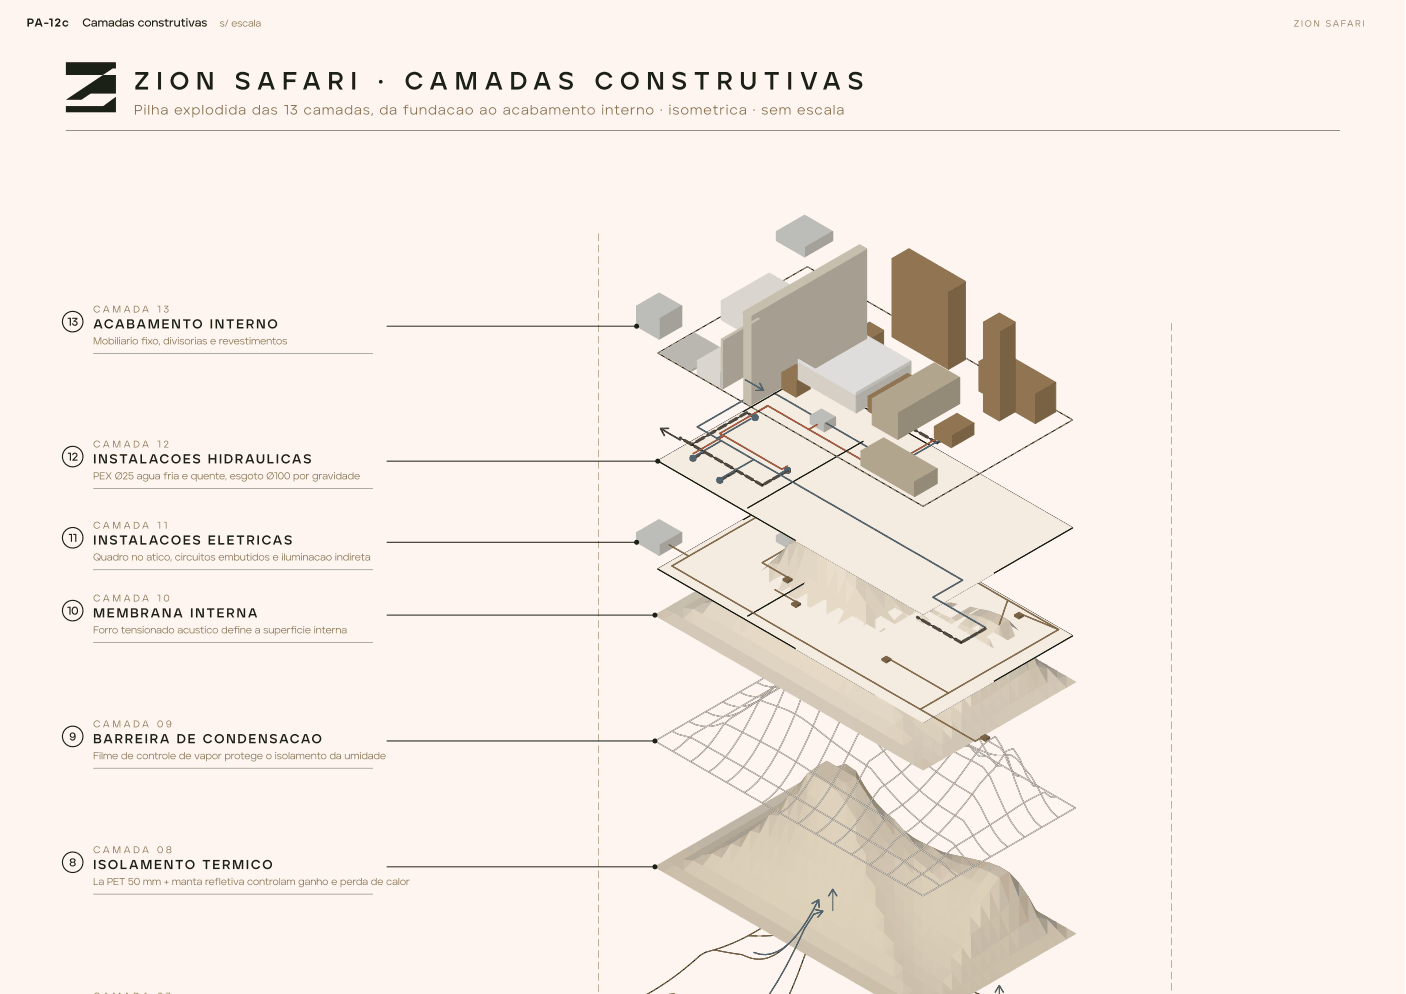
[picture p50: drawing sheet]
<svg xmlns="http://www.w3.org/2000/svg" width="420mm" height="297mm" viewBox="0 0 420 297" stroke-linecap="round" stroke-linejoin="round" font-family="sans-serif">
<defs><g id="words">
<g font-size="7.5" fill="#1b2117">
<text x="40.1" y="26.8">Z I O N</text>
<text x="70.3" y="26.8">S A F A R I</text>
<text x="112.9" y="26.8">·</text>
<text x="121" y="26.8">C A M A D A S</text>
<text x="177.7" y="26.8">C O N S T R U T I VA S</text>
</g>
<text font-size="4.1" fill="#8b714e" x="40.1" y="34.2">Pilha explodida das 13 camadas, da fundacao ao acabamento interno · isometrica · sem escala</text>
<g font-size="3.9" fill="#1b2117">
<text x="27.8" y="98.1">ACABAMENTO INTERNO</text>
<text x="27.8" y="138.5">INSTALACOES HIDRAULICAS</text>
<text x="27.8" y="162.7">INSTALACOES ELETRICAS</text>
<text x="27.8" y="184.5">MEMBRANA INTERNA</text>
<text x="27.8" y="222.1">BARREIRA DE CONDENSACAO</text>
<text x="27.8" y="259.7">ISOLAMENTO TERMICO</text>
</g>
<g font-size="3.4" fill="#1b2117">
<text x="8" y="7.9">PA-12c</text>
<text x="24.6" y="7.9">Camadas construtivas</text>
<text x="20.1" y="97.3">13</text>
<text x="20.1" y="137.7">12</text>
<text x="20.4" y="161.9">11</text>
<text x="20" y="183.7">10</text>
<text x="20.7" y="221.3">9</text>
<text x="20.7" y="258.9">8</text>
</g>
<g font-size="3" fill="#8b714e">
<text x="27.8" y="102.9">Mobiliario fxo, divisorias e revestimentos</text>
<text x="42.2" y="102.9">i</text>
<text x="27.8" y="143.2">PEX Ø25 agua fria e quente, esgoto Ø100 por gravidade</text>
<text x="27.8" y="167.5">Quadro no atico, circuitos embutidos e iluminacao indireta</text>
<text x="27.8" y="189.3">Forro tensionado acustico defne a superfcie interna</text>
<text x="69.8" y="189.3">i</text>
<text x="86.8" y="189.3">i</text>
<text x="27.8" y="226.9">Filme de controle de vapor protege o isolamento da umidade</text>
<text x="27.8" y="264.4">La PET 50 mm + manta refletiva controlam ganho e perda de calor</text>
</g>
<g font-size="2.9" fill="#8b714e">
<text x="65.6" y="7.9">s/ escala</text>
<text x="27.8" y="93.4">C A M A D A</text>
<text x="46.9" y="93.4">1</text>
<text x="48.8" y="93.4">3</text>
<text x="27.8" y="133.7">C A M A D A</text>
<text x="46.9" y="133.7">1</text>
<text x="48.8" y="133.7">2</text>
<text x="27.8" y="158">C A M A D A</text>
<text x="46.9" y="158">1</text>
<text x="48.8" y="158">1</text>
<text x="27.8" y="179.7">C A M A D A</text>
<text x="46.9" y="179.7">1</text>
<text x="48.8" y="179.7">0</text>
<text x="27.8" y="217.3">C A M A D A</text>
<text x="46.9" y="217.3">0</text>
<text x="49.6" y="217.3">9</text>
<text x="27.8" y="254.9">C A M A D A</text>
<text x="46.9" y="254.9">0</text>
<text x="49.6" y="254.9">8</text>
</g>
<text font-size="2.6" fill="#8b714e" x="386.7" y="7.9">Z I O N S A FA R I</text>
</g></defs>
<g fill="#fef5f0">
<path d="M0 0h419.9v297h-419.9z"/>
<path d="M6.1 11.1h408v285.9h-408z"/>
</g>
<g fill="#1b2117">
<path d="M19.7 18.6h14.9v1.9h-.9l-2.9 1.9h-11.1z"/>
<path d="M19.7 29.8l11.1-7.4h3.8v5.6h-7.5l-2.7 1.8z"/>
<path d="M19.7 31.7h11.1l3.8-2.8v4.7h-14.9z"/>
</g>
<path d="M19.7 39h380.8" fill="none" stroke="#1b2117" stroke-width=".3"/>
<path d="M239.7 268.2l1.6-1.5z" fill="#000"/>
<path d="M239.6 268.1l1.2-1-1 1.2z" fill="#8b714e"/>
<path d="M241.3 266.7l2.8 2.2z" fill="#000"/>
<path d="M242.9 267.9l1.3 1.1zM241.2 266.6l1.1 .9z" fill="#8b714e"/>
<path d="M238.1 269.5l1.6-1.3z" fill="#000"/>
<path d="M238 269.4l1.2-.8-1 1z" fill="#8b714e"/>
<path d="M236.5 270.9l1.6-1.4z" fill="#000"/>
<path d="M236.4 270.8l1.2-.9-1 1.1z" fill="#8b714e"/>
<path d="M244.1 268.9l2.8 2.1z" fill="#000"/>
<path d="M245.7 270.1l1.3 1zM244 268.8l1.1 .8z" fill="#8b714e"/>
<path d="M234.9 272.2l1.6-1.3z" fill="#000"/>
<path d="M234.8 272.1l1.2-.9-1 1.1z" fill="#8b714e"/>
<path d="M233.3 273.4l1.6-1.2z" fill="#000"/>
<path d="M233.2 273.3l1.2-.8-1 1z" fill="#8b714e"/>
<path d="M246.9 271l2.8 2z" fill="#000"/>
<path d="M248.5 272.2l1.3 .9zM246.8 270.9l1.1 .8z" fill="#8b714e"/>
<path d="M231.7 274.6l1.6-1.2z" fill="#000"/>
<path d="M231.6 274.5l1.3-.8-1.1 1z" fill="#8b714e"/>
<path d="M249.7 273l2.7 2.1z" fill="#000"/>
<path d="M251.2 274.2l1.4 .9zM249.6 273l1 .7z" fill="#8b714e"/>
<path d="M230.1 275.7l1.6-1.1z" fill="#000"/>
<path d="M230 275.6l1.3-.8-1.1 1z" fill="#8b714e"/>
<path d="M228.5 276.8l1.6-1.1z" fill="#000"/>
<path d="M228.4 276.7l1.3-.8-1.1 1z" fill="#8b714e"/>
<path d="M252.4 275.1l2.8 1.9z" fill="#000"/>
<path d="M254 276.1l1.3 1zM252.3 275l1.1 .7z" fill="#8b714e"/>
<path d="M226.9 277.7l1.6-.9z" fill="#000"/>
<path d="M226.8 277.7l1.4-.7-1.2 .9z" fill="#8b714e"/>
<path d="M225.3 278.7l1.6-1z" fill="#000"/>
<path d="M225.2 278.6l1.4-.7-1.2 .9z" fill="#8b714e"/>
<path d="M255.2 277l2.8 1.9z" fill="#000"/>
<path d="M256.8 278l1.3 .9-1.3-.7zM255.2 276.9l1 .7-1-.5z" fill="#8b714e"/>
<path d="M223.7 279.5l1.6-.8z" fill="#000"/>
<path d="M223.6 279.5l1.4-.7-1.2 .9z" fill="#8b714e"/>
<path d="M258 278.9l2.8 1.8z" fill="#000"/>
<path d="M259.6 279.8l1.3 .9-1.3-.7zM257.9 278.8l1 .6-.9-.4z" fill="#8b714e"/>
<path d="M222.1 280.4l1.6-.9z" fill="#000"/>
<path d="M222 280.3l1.4-.6-1.2 .8z" fill="#8b714e"/>
<path d="M223.6 279.6h1.3z" fill="#000"/>
<path d="M223.5 279.5l1.6 .1-1.5 .1z" fill="#8b714e"/>
<path d="M220.5 281.1l1.6-.7z" fill="#000"/>
<path d="M220.4 281l1.4-.5-1.3 .8z" fill="#8b714e"/>
<path d="M224.9 279.6l1.4 .1z" fill="#000"/>
<path d="M224.9 279.5l1.5 .2-1.5 .1z" fill="#8b714e"/>
<path d="M260.8 280.7l2.8 1.7z" fill="#000"/>
<path d="M262.4 281.6l1.3 .9-1.3-.7zM260.7 280.6l1 .6-1-.4z" fill="#8b714e"/>
<path d="M218.9 281.9l1.6-.8z" fill="#000"/>
<g fill="#8b714e">
<path d="M218.8 281.8l1.5-.6-1.4 .8z"/>
<path d="M226.2 279.6l1.6 .1-1.5 .1z"/>
</g>
<path d="M263.6 282.4l2.8 1.7z" fill="#000"/>
<path d="M265.1 283.3l1.4 .9-1.3-.7zM263.5 282.3l1 .6-1-.4z" fill="#8b714e"/>
<path d="M217.3 282.5l1.6-.6z" fill="#000"/>
<path d="M217.2 282.4l1.5-.5-1.4 .7z" fill="#8b714e"/>
<path d="M227.7 279.7l1.3-.1z" fill="#000"/>
<path d="M227.6 279.6h1.6l-1.5 .2z" fill="#8b714e"/>
<path d="M215.7 283.1l1.6-.6z" fill="#000"/>
<path d="M215.6 283l1.5-.4-1.4 .6z" fill="#8b714e"/>
<path d="M266.4 284.1l2.8 1.6z" fill="#000"/>
<path d="M267.9 284.9l1.4 .9-1.4-.6zM266.3 284l.9 .6-.9-.4z" fill="#8b714e"/>
<path d="M229 279.6h1.4z" fill="#000"/>
<path d="M228.9 279.6h1.6l-1.5 .2z" fill="#8b714e"/>
<path d="M214.1 283.6l1.6-.5z" fill="#000"/>
<path d="M214 283.5l1.5-.3-1.4 .6z" fill="#8b714e"/>
<path d="M230.4 279.6l1.3-.2z" fill="#000"/>
<path d="M230.3 279.5l1.6-.1-1.5 .3z" fill="#8b714e"/>
<path d="M269.2 285.7l2.8 1.6z" fill="#000"/>
<path d="M270.7 286.5l1.4 .9-1.4-.7zM269.1 285.6l.9 .6-.9-.4z" fill="#8b714e"/>
<path d="M212.5 284.1l1.6-.5z" fill="#000"/>
<path d="M212.4 284l1.5-.3-1.4 .5z" fill="#8b714e"/>
<path d="M213.5 283.8l1.3 .3z" fill="#000"/>
<path d="M213.4 283.8l1.5 .3-1.4-.1z" fill="#8b714e"/>
<path d="M231.7 279.4l1.4 .5z" fill="#000"/>
<path d="M231.7 279.4l1.5 .6-1.4-.4z" fill="#8b714e"/>
<path d="M210.9 284.5l1.6-.4z" fill="#000"/>
<path d="M210.8 284.4l1.5-.3-1.4 .6z" fill="#8b714e"/>
<path d="M214.8 284.1l1.4 .3z" fill="#000"/>
<path d="M214.7 284l1.6 .4-1.5-.2z" fill="#8b714e"/>
<path d="M272 287.3l2.8 1.5z" fill="#000"/>
<path d="M273.5 288.1l1.4 .8-1.4-.6zM271.9 287.2l.9 .5-.9-.3z" fill="#8b714e"/>
<path d="M233.1 279.9l1.4 .5z" fill="#000"/>
<path d="M233.1 279.9l1.5 .6-1.5-.4z" fill="#8b714e"/>
<path d="M209.3 285.5l1.6-1z" fill="#000"/>
<path d="M209.2 285.4l1.4-.7-1.3 .9z" fill="#8b714e"/>
<path d="M216.2 284.4l1.3 .2z" fill="#000"/>
<path d="M216.1 284.3l1.6 .3-1.5-.1z" fill="#8b714e"/>
<path d="M234.5 280.4l1.3 .3z" fill="#000"/>
<path d="M234.4 280.4l1.6 .4-1.5-.2z" fill="#8b714e"/>
<path d="M207.7 286.9l1.6-1.4z" fill="#000"/>
<path d="M207.6 286.8l1.2-.9-1 1.1z" fill="#8b714e"/>
<path d="M274.8 288.8l2.8 1.5z" fill="#000"/>
<path d="M276.3 289.5l1.4 .8-1.4-.5zM274.7 288.7l.9 .5-.9-.3z" fill="#8b714e"/>
<path d="M217.5 284.6l1.4 .2z" fill="#000"/>
<path d="M217.5 284.5l1.5 .4-1.5-.2z" fill="#8b714e"/>
<path d="M206.1 288.2l1.6-1.3z" fill="#000"/>
<path d="M206 288.1l1.2-.8-1 1z" fill="#8b714e"/>
<path d="M235.8 280.7l1.4 .1z" fill="#000"/>
<path d="M235.7 280.6l1.6 .2-1.5 .1z" fill="#8b714e"/>
<path d="M275.7 289.9l1-.1z" fill="#000"/>
<path d="M275.6 289.8h1.3l-1.2 .2z" fill="#8b714e"/>
<path d="M204.5 289.6l1.6-1.4z" fill="#000"/>
<path d="M204.4 289.5l1.2-.9-1 1.1z" fill="#8b714e"/>
<path d="M218.9 284.8l1.4 .3z" fill="#000"/>
<g fill="#8b714e">
<path d="M218.8 284.7l1.6 .4-1.5-.1z"/>
<path d="M274.6 289.8l1.2 .1-1.1 .1z"/>
</g>
<path d="M277.6 290.3l2.8 1.3z" fill="#000"/>
<path d="M279.1 290.9l1.4 .8-1.4-.5zM277.5 290.1l.9 .5-.9-.2z" fill="#8b714e"/>
<path d="M237.2 280.8h1.3z" fill="#000"/>
<path d="M237.1 280.7l1.6 .1-1.5 .2z" fill="#8b714e"/>
<path d="M202.9 290.8l1.6-1.2z" fill="#000"/>
<path d="M202.8 290.7l1.3-.8-1.1 1z" fill="#8b714e"/>
<path d="M273.6 289.9h1.1z" fill="#000"/>
<path d="M273.5 289.8l1.3 .1-1.2 .1z" fill="#8b714e"/>
<path d="M220.3 285.1l1.3 .1z" fill="#000"/>
<path d="M220.2 284.9l1.5 .3h-1.5z" fill="#8b714e"/>
<path d="M201.3 292l1.6-1.2z" fill="#000"/>
<path d="M201.2 291.9l1.3-.8-1.1 1z" fill="#8b714e"/>
<path d="M238.5 280.8l1.4-.3z" fill="#000"/>
<path d="M238.5 280.6l1.5-.2-1.4 .5z" fill="#8b714e"/>
<path d="M280.4 291.6l2.8 1.4z" fill="#000"/>
<g fill="#8b714e">
<path d="M272.4 289.8l1.3 .1-1.2 .1z"/>
<path d="M281.8 292.3l1.5 .7-1.4-.5zM280.3 291.5l.8 .5-.8-.2z"/>
</g>
<path d="M221.6 285.2l1.4 .6z" fill="#000"/>
<path d="M221.6 285.2l1.5 .6-1.4-.4z" fill="#8b714e"/>
<path d="M199.7 293.1l1.6-1.1z" fill="#000"/>
<path d="M199.6 293l1.3-.7-1.1 1z" fill="#8b714e"/>
<path d="M271.5 289.9h1z" fill="#000"/>
<path d="M271.4 289.8l1.3 .1-1.2 .1z" fill="#8b714e"/>
<path d="M198.1 294.2l1.6-1.1z" fill="#000"/>
<path d="M198 294.1l1.3-.7-1.1 .9z" fill="#8b714e"/>
<path d="M223 285.8l1.3 .5z" fill="#000"/>
<path d="M223 285.7l1.5 .6-1.5-.4z" fill="#8b714e"/>
<path d="M239.9 280.5l1.4-.5z" fill="#000"/>
<path d="M239.9 280.3l1.5-.4-1.4 .7z" fill="#8b714e"/>
<path d="M283.2 293l2.7 1.3z" fill="#000"/>
<path d="M284.6 293.6l1.5 .7-1.5-.5zM283.1 292.9l.8 .4-.8-.2z" fill="#8b714e"/>
<path d="M270.5 289.8l1 .1z" fill="#000"/>
<path d="M270.4 289.7l1.3 .2-1.2 .1z" fill="#8b714e"/>
<path d="M196.5 295.3l1.6-1.1z" fill="#000"/>
<path d="M196.4 295.2l1.3-.8-1.1 1z" fill="#8b714e"/>
<path d="M224.3 286.3l1.4 .2z" fill="#000"/>
<path d="M224.2 286.2l1.6 .4-1.5-.2z" fill="#8b714e"/>
<path d="M241.3 280l1.3-.7z" fill="#000"/>
<path d="M241.3 279.8l1.4-.6-1.2 .8z" fill="#8b714e"/>
<path d="M269.4 289.8h1.1z" fill="#000"/>
<path d="M269.4 289.7l1.2 .2h-1.2z" fill="#8b714e"/>
<path d="M194.9 296.2l1.6-.9z" fill="#000"/>
<path d="M194.8 296.2l1.4-.7-1.2 .9z" fill="#8b714e"/>
<path d="M225.7 286.5l1.4 .1z" fill="#000"/>
<path d="M225.6 286.4l1.6 .2-1.5 .1z" fill="#8b714e"/>
<path d="M285.9 294.3l2.8 1.2z" fill="#000"/>
<path d="M287.4 294.8l1.5 .7-1.5-.5zM285.8 294.2l.9 .4-.8-.2z" fill="#8b714e"/>
<path d="M193.3 297l1.6-.8z" fill="#000"/>
<path d="M193.1 297l1.5-.6z" fill="#8b714e"/>
<path d="M268.4 289.6l1 .2z" fill="#000"/>
<path d="M268.3 289.5l1.3 .3h-1.2z" fill="#8b714e"/>
<path d="M242.6 279.3l1.4-.8z" fill="#000"/>
<path d="M242.7 279.1l1.4-.7-1.2 .9z" fill="#8b714e"/>
<path d="M227.1 286.6l1.3-.1z" fill="#000"/>
<path d="M227 286.5h1.5l-1.4 .2z" fill="#8b714e"/>
<path d="M267.3 289.9l1.1-.3z" fill="#000"/>
<path d="M267.3 289.8l1.2-.2-1.1 .4z" fill="#8b714e"/>
<path d="M288.7 295.5l2.8 1.1z" fill="#000"/>
<path d="M290.2 296l1.4 .7-1.4-.5zM288.6 295.4l.8 .4-.7-.2z" fill="#8b714e"/>
<path d="M266.3 289.8l1 .1z" fill="#000"/>
<path d="M266.2 289.7l1.3 .2h-1.2z" fill="#8b714e"/>
<path d="M244 278.5l1.3-.5z" fill="#000"/>
<path d="M244 278.4l1.5-.4-1.4 .6z" fill="#8b714e"/>
<path d="M228.4 286.5l1.4-.4z" fill="#000"/>
<path d="M228.4 286.4l1.5-.3-1.4 .5z" fill="#8b714e"/>
<path d="M265.3 289.2l1 .6z" fill="#000"/>
<path d="M265.2 289.1l1.2 .8-1.2-.6z" fill="#8b714e"/>
<path d="M245.3 278l1.4 .6z" fill="#000"/>
<path d="M245.3 278l1.5 .6-1.4-.4z" fill="#8b714e"/>
<path d="M229.8 286.1l1.3-.6z" fill="#000"/>
<path d="M229.8 286l1.5-.5-1.4 .7z" fill="#8b714e"/>
<path d="M291.5 296.8h2.8" fill="none" stroke="#000" stroke-width=".44"/>
<path d="M292.9 297h1.5zM291.4 296.5l.8 .4-.7-.2z" fill="#8b714e"/>
<path d="M246.7 278.6l1.4 .5z" fill="#000"/>
<path d="M246.7 278.5l1.5 .6-1.5-.4z" fill="#8b714e"/>
<path d="M264.2 288.5l1.1 .7z" fill="#000"/>
<path d="M264.1 288.4l1.3 .9z" fill="#8b714e"/>
<path d="M231.1 285.5l1.4-.8z" fill="#000"/>
<path d="M231.2 285.3l1.4-.7-1.2 .9z" fill="#8b714e"/>
<path d="M248.1 279.1l1.3 .5z" fill="#000"/>
<path d="M248.1 279l1.5 .6-1.5-.4z" fill="#8b714e"/>
<path d="M263.2 288.2l1 .3z" fill="#000"/>
<g fill="#8b714e">
<path d="M263.1 288.2l1.3 .3-1.2-.1z"/>
<path d="M198.5 297h1.7z"/>
</g>
<path d="M249.4 279.6l1.4 .4z" fill="#000"/>
<path d="M249.4 279.5l1.5 .6-1.5-.4z" fill="#8b714e"/>
<path d="M262.1 287.5l1.1 .7z" fill="#000"/>
<path d="M262.1 287.4l1.2 .9-1.2-.7z" fill="#8b714e"/>
<path d="M232.5 284.7l1.4-1z" fill="#000"/>
<path d="M232.7 284.4l1.3-.8-1.2 1z" fill="#8b714e"/>
<path d="M250.8 280l1.3 .5z" fill="#000"/>
<path d="M250.7 280l1.6 .5-1.5-.3z" fill="#8b714e"/>
<path d="M200 297h1.4z" fill="#000"/>
<path d="M199.9 297h1.6z" fill="#8b714e"/>
<path d="M238.4 234.4l2.9-1.7v2.9z" fill="#bfb4a1"/>
<path d="M238.4 234.4l2.9-1.7v2.9z" fill="none" stroke="#bfb4a1" stroke-width=".3"/>
<path d="M241.3 232.7l2.9 1.7-2.9 1.2z" fill="#bbb09d"/>
<path d="M241.3 232.7l2.9 1.7-2.9 1.2z" fill="none" stroke="#bbb09d" stroke-width=".3"/>
<path d="M261.1 286.4l1 1.1z" fill="#000"/>
<path d="M261 286.3l1.1 1.2z" fill="#8b714e"/>
<path d="M252.1 280.5l1.4 .4z" fill="#000"/>
<path d="M252.1 280.4l1.5 .5-1.4-.3z" fill="#8b714e"/>
<path d="M201.4 297h1.3z" fill="#000"/>
<path d="M201.4 296.9l1.5 .1z" fill="#8b714e"/>
<path d="M233.9 283.7l1.3-1.2z" fill="#000"/>
<path d="M234.1 283.3l1.2-.9-1 1.1z" fill="#8b714e"/>
<path d="M253.5 280.9l1.4 .4z" fill="#000"/>
<path d="M253.5 280.8l1.5 .5-1.5-.3z" fill="#8b714e"/>
<path d="M235.6 236l2.8-1.6v2.8z" fill="#bfb4a1"/>
<path d="M235.6 236l2.8-1.6v2.8z" fill="none" stroke="#bfb4a1" stroke-width=".3"/>
<path d="M238.4 234.4l2.9 1.2-2.9 1.6z" fill="#bfb4a1"/>
<path d="M238.4 234.4l2.9 1.2-2.9 1.6z" fill="none" stroke="#bfb4a1" stroke-width=".3"/>
<path d="M244.2 234.4l2.8 1.6-2.8 .8z" fill="#b2a896"/>
<path d="M244.2 234.4l2.8 1.6-2.8 .8z" fill="none" stroke="#b2a896" stroke-width=".3"/>
<path d="M241.3 235.6l2.9-1.2v2.4z" fill="#b7ad9a"/>
<path d="M241.3 235.6l2.9-1.2v2.4z" fill="none" stroke="#b7ad9a" stroke-width=".3"/>
<path d="M260.1 284.9l1 1.5z" fill="#000"/>
<path d="M260 284.8l.9 1.3z" fill="#8b714e"/>
<path d="M254.9 281.3l1.3 .5z" fill="#000"/>
<path d="M254.8 281.2l1.6 .6-1.5-.4z" fill="#8b714e"/>
<path d="M236.6 281l-1.4 1.5z" fill="#000"/>
<path d="M236.5 280.9l.2 .2-1.1 1z" fill="#8b714e"/>
<path d="M256.2 281.8l1.4 .5z" fill="#000"/>
<path d="M256.2 281.7l1.5 .6-1.4-.4z" fill="#8b714e"/>
<path d="M232.8 237.7l2.8-1.7v2.8z" fill="#bfb4a1"/>
<path d="M232.8 237.7l2.8-1.7v2.8z" fill="none" stroke="#bfb4a1" stroke-width=".3"/>
<path d="M235.6 236l2.8 1.2-2.8 1.6z" fill="#bfb4a1"/>
<path d="M235.6 236l2.8 1.2-2.8 1.6z" fill="none" stroke="#bfb4a1" stroke-width=".3"/>
<path d="M247 236l2.9 1.7-2.9 .7z" fill="#b1a795"/>
<path d="M247 236l2.9 1.7-2.9 .7z" fill="none" stroke="#b1a795" stroke-width=".3"/>
<path d="M244.2 236.8l2.8-.8v2.4z" fill="#b2a896"/>
<path d="M244.2 236.8l2.8-.8v2.4z" fill="none" stroke="#b2a896" stroke-width=".3"/>
<path d="M259 283l1.1 1.9z" fill="#000"/>
<path d="M258.9 283h.3l.6 1.4z" fill="#8b714e"/>
<path d="M238.4 237.2l2.9-1.6v1.9z" fill="#b5aa98"/>
<path d="M238.4 237.2l2.9-1.6v1.9z" fill="none" stroke="#b5aa98" stroke-width=".3"/>
<path d="M241.3 235.6l2.9 1.2-2.9 .7z" fill="#ada392"/>
<path d="M241.3 235.6l2.9 1.2-2.9 .7z" fill="none" stroke="#ada392" stroke-width=".3"/>
<path d="M257.6 282.3l1.3 .7z" fill="#000"/>
<path d="M257.6 282.3l1.5 .7-1.4-.5z" fill="#8b714e"/>
<path d="M237.9 279.3l-1.3 1.7z" fill="#000"/>
<path d="M237.8 279.3l.2 .1-1 1.1z" fill="#8b714e"/>
<path d="M258.9 283l1.4 .8z" fill="#000"/>
<path d="M259.1 283l1.3 .9-1.3-.7z" fill="#8b714e"/>
<path d="M229.9 239.3l2.9-1.6v2.8z" fill="#bfb4a1"/>
<path d="M229.9 239.3l2.9-1.6v2.8z" fill="none" stroke="#bfb4a1" stroke-width=".3"/>
<path d="M232.8 237.7l2.8 1.1-2.8 1.7z" fill="#bfb4a1"/>
<path d="M232.8 237.7l2.8 1.1-2.8 1.7z" fill="none" stroke="#bfb4a1" stroke-width=".3"/>
<path d="M249.9 237.7l2.8 1.6-2.8 .7z" fill="#afa593"/>
<path d="M249.9 237.7l2.8 1.6-2.8 .7z" fill="none" stroke="#afa593" stroke-width=".3"/>
<path d="M247 238.4l2.9-.7v2.3z" fill="#b1a694"/>
<path d="M247 238.4l2.9-.7v2.3z" fill="none" stroke="#b1a694" stroke-width=".3"/>
<path d="M235.6 238.8l2.8-1.6 .1 1.9z" fill="#b4aa97"/>
<path d="M235.6 238.8l2.8-1.6 .1 1.9z" fill="none" stroke="#b4aa97" stroke-width=".3"/>
<path d="M258 280.9l1 2.1z" fill="#000"/>
<path d="M257.9 280.8h.2l.6 1.4zM258.9 283a.15 .15 0 0 1 .3 0 .15 .15 0 0 1-.3 0z" fill="#8b714e"/>
<path d="M238.4 237.2l2.9 .3-2.8 1.6z" fill="#b4aa97"/>
<path d="M238.4 237.2l2.9 .3-2.8 1.6z" fill="none" stroke="#b4aa97" stroke-width=".3"/>
<path d="M260.3 283.8l1.4 .9z" fill="#000"/>
<path d="M260.5 283.8l1.3 1-1.3-.7z" fill="#8b714e"/>
<path d="M244.2 236.8l2.8 1.6-2.8-.8z" fill="#928a7b"/>
<path d="M244.2 236.8l2.8 1.6-2.8-.8z" fill="none" stroke="#928a7b" stroke-width=".3"/>
<path d="M241.3 237.5l2.9-.7v.8z" fill="#a19887"/>
<path d="M241.3 237.5l2.9-.7v.8z" fill="none" stroke="#a19887" stroke-width=".3"/>
<path d="M261.7 284.7l1.3 1z" fill="#000"/>
<path d="M261.8 284.8l1.3 1z" fill="#8b714e"/>
<path d="M227.1 240.9l2.8-1.6v2.8z" fill="#bfb4a1"/>
<path d="M227.1 240.9l2.8-1.6v2.8z" fill="none" stroke="#bfb4a1" stroke-width=".3"/>
<path d="M229.9 239.3l2.9 1.2-2.9 1.6z" fill="#bfb4a1"/>
<path d="M229.9 239.3l2.9 1.2-2.9 1.6z" fill="none" stroke="#bfb4a1" stroke-width=".3"/>
<path d="M239.3 277.5l-1.4 1.8z" fill="#000"/>
<path d="M239.2 277.4l.2 .1-1 1.2z" fill="#8b714e"/>
<path d="M252.7 239.3l2.9 1.7-2.8 .4z" fill="#aca290"/>
<path d="M252.7 239.3l2.9 1.7-2.8 .4z" fill="none" stroke="#aca290" stroke-width=".3"/>
<path d="M249.9 240l2.8-.7 .1 2.1z" fill="#aea492"/>
<path d="M249.9 240l2.8-.7 .1 2.1z" fill="none" stroke="#aea492" stroke-width=".3"/>
<path d="M232.8 240.5l2.8-1.7v1.9z" fill="#b4a997"/>
<path d="M232.8 240.5l2.8-1.7v1.9z" fill="none" stroke="#b4a997" stroke-width=".3"/>
<path d="M263 285.7l1.4 1.1z" fill="#000"/>
<path d="M263.2 285.9l1.3 1z" fill="#8b714e"/>
<path d="M235.6 238.8l2.9 .3-2.9 1.6z" fill="#b4a997"/>
<path d="M235.6 238.8l2.9 .3-2.9 1.6z" fill="none" stroke="#b4a997" stroke-width=".3"/>
<path d="M247 238.4l2.9 1.6-2.9-1z" fill="#91897a"/>
<path d="M247 238.4l2.9 1.6-2.9-1z" fill="none" stroke="#91897a" stroke-width=".3"/>
<path d="M256.9 278.4l1.1 2.5z" fill="#000"/>
<path d="M256.8 278.3l.3 .1 .4 1.4zM257.8 280.5l.2 .1v.4z" fill="#8b714e"/>
<path d="M264.4 286.8l1.3 1z" fill="#000"/>
<path d="M264.6 286.9l1.3 1z" fill="#8b714e"/>
<path d="M238.5 239.1l2.8-1.6v1z" fill="#a99f8e"/>
<path d="M238.5 239.1l2.8-1.6v1z" fill="none" stroke="#a99f8e" stroke-width=".3"/>
<path d="M244.2 237.6l2.8 .8v.6z" fill="#92897a"/>
<path d="M244.2 237.6l2.8 .8v.6z" fill="none" stroke="#92897a" stroke-width=".3"/>
<path d="M241.3 237.5l2.9 .1-2.9 .9z" fill="#a69c8b"/>
<path d="M241.3 237.5l2.9 .1-2.9 .9z" fill="none" stroke="#a69c8b" stroke-width=".3"/>
<path d="M224.2 242.6l2.9-1.7v2.8z" fill="#bfb4a1"/>
<path d="M224.2 242.6l2.9-1.7v2.8z" fill="none" stroke="#bfb4a1" stroke-width=".3"/>
<path d="M265.7 287.8l1.4 1.1z" fill="#000"/>
<path d="M265.9 288l1.3 .9z" fill="#8b714e"/>
<path d="M227.1 240.9l2.8 1.2-2.8 1.6z" fill="#bfb4a1"/>
<path d="M227.1 240.9l2.8 1.2-2.8 1.6z" fill="none" stroke="#bfb4a1" stroke-width=".3"/>
<path d="M255.6 241l2.9 1.6-2.9 .2z" fill="#a69c8c"/>
<path d="M255.6 241l2.9 1.6-2.9 .2z" fill="none" stroke="#a69c8c" stroke-width=".3"/>
<path d="M252.8 241.4l2.8-.4v1.8z" fill="#a9a08e"/>
<path d="M252.8 241.4l2.8-.4v1.8z" fill="none" stroke="#a9a08e" stroke-width=".3"/>
<path d="M229.9 242.1l2.9-1.6v1.8z" fill="#b4a997"/>
<path d="M229.9 242.1l2.9-1.6v1.8z" fill="none" stroke="#b4a997" stroke-width=".3"/>
<path d="M232.8 240.5l2.8 .2-2.8 1.6z" fill="#b3a997"/>
<path d="M232.8 240.5l2.8 .2-2.8 1.6z" fill="none" stroke="#b3a997" stroke-width=".3"/>
<path d="M240.7 275.4l-1.4 2.1z" fill="#000"/>
<path d="M240.6 275.2l.2 .2-1 1.2zM239.1 277.4a.2 .2 0 0 1 .4 0 .2 .2 0 0 1-.4 0z" fill="#8b714e"/>
<path d="M267.1 288.9l1.4 .9z" fill="#000"/>
<path d="M267.2 289l1.4 .9z" fill="#8b714e"/>
<path d="M249.9 240l2.9 1.4-2.9-.9z" fill="#908879"/>
<path d="M249.9 240l2.9 1.4-2.9-.9z" fill="none" stroke="#908879" stroke-width=".3"/>
<path d="M235.6 240.7l2.9-1.6v1z" fill="#a89e8d"/>
<path d="M235.6 240.7l2.9-1.6v1z" fill="none" stroke="#a89e8d" stroke-width=".3"/>
<path d="M247 239l2.9 1v.5z" fill="#908879"/>
<path d="M247 239l2.9 1v.5z" fill="none" stroke="#908879" stroke-width=".3"/>
<path d="M268.5 289.8l1.3 .9z" fill="#000"/>
<path d="M268.6 289.8l1.3 1-1.3-.7z" fill="#8b714e"/>
<path d="M255.9 275.7l1 2.7z" fill="#000"/>
<path d="M255.8 275.6h.2l.4 1.5zM256.7 277.8l.2 .1 .1 .6z" fill="#8b714e"/>
<path d="M238.5 239.1l2.8-.6-2.8 1.6z" fill="#a89e8d"/>
<path d="M238.5 239.1l2.8-.6-2.8 1.6z" fill="none" stroke="#a89e8d" stroke-width=".3"/>
<path d="M221.4 244.2l2.8-1.6v2.8z" fill="#bfb4a1"/>
<path d="M221.4 244.2l2.8-1.6v2.8z" fill="none" stroke="#bfb4a1" stroke-width=".3"/>
<path d="M224.2 242.6l2.9 1.1-2.9 1.7z" fill="#bfb4a1"/>
<path d="M224.2 242.6l2.9 1.1-2.9 1.7z" fill="none" stroke="#bfb4a1" stroke-width=".3"/>
<path d="M258.5 242.6l2.8 1.7-2.8-.2z" fill="#9f9685"/>
<path d="M258.5 242.6l2.8 1.7-2.8-.2z" fill="none" stroke="#9f9685" stroke-width=".3"/>
<path d="M227.1 243.7l2.8-1.6v1.8z" fill="#b3a997"/>
<path d="M227.1 243.7l2.8-1.6v1.8z" fill="none" stroke="#b3a997" stroke-width=".3"/>
<path d="M255.6 242.8l2.9-.2v1.5z" fill="#a39a89"/>
<path d="M255.6 242.8l2.9-.2v1.5z" fill="none" stroke="#a39a89" stroke-width=".3"/>
<path d="M269.8 290.7l1.4 .8z" fill="#000"/>
<path d="M269.9 290.7l1.4 .9-1.4-.7z" fill="#8b714e"/>
<path d="M229.9 242.1l2.9 .2-2.9 1.6z" fill="#b3a997"/>
<path d="M229.9 242.1l2.9 .2-2.9 1.6z" fill="none" stroke="#b3a997" stroke-width=".3"/>
<path d="M244.2 237.1l2.8 1.9-2.8-1.4z" fill="#8b8375"/>
<path d="M244.2 237.1l2.8 1.9-2.8-1.4z" fill="none" stroke="#8b8375" stroke-width=".3"/>
<path d="M241.3 238.5l2.9-1.4v.5z" fill="#877f72"/>
<path d="M241.3 238.5l2.9-1.4v.5z" fill="none" stroke="#877f72" stroke-width=".3"/>
<path d="M252.8 241.4l2.8 1.4-2.8-.9z" fill="#908879"/>
<path d="M252.8 241.4l2.8 1.4-2.8-.9z" fill="none" stroke="#908879" stroke-width=".3"/>
<path d="M232.8 242.3l2.8-1.6 .1 .9z" fill="#a89e8d"/>
<path d="M232.8 242.3l2.8-1.6 .1 .9z" fill="none" stroke="#a89e8d" stroke-width=".3"/>
<path d="M242 273l-1.3 2.4z" fill="#000"/>
<path d="M241.9 272.9l.2 .2-.8 1.2zM240.7 275l.2 .1-.3 .4z" fill="#8b714e"/>
<path d="M271.2 291.5l1.3 .8z" fill="#000"/>
<path d="M271.3 291.5l1.4 .9-1.4-.7z" fill="#8b714e"/>
<path d="M281.6 295.9l1 1.1z" fill="#000"/>
<path d="M281.4 295.8h.3l.7 1.2h-.3z" fill="#8b714e"/>
<path d="M249.9 240.5l2.9 .9v.5z" fill="#908879"/>
<path d="M249.9 240.5l2.9 .9v.5z" fill="none" stroke="#908879" stroke-width=".3"/>
<path d="M218.5 245.8l2.9-1.6v2.8z" fill="#bfb4a1"/>
<path d="M218.5 245.8l2.9-1.6v2.8z" fill="none" stroke="#bfb4a1" stroke-width=".3"/>
<path d="M235.6 240.7l2.9-.6-2.8 1.5z" fill="#a79e8d"/>
<path d="M235.6 240.7l2.9-.6-2.8 1.5z" fill="none" stroke="#a79e8d" stroke-width=".3"/>
<path d="M221.4 244.2l2.8 1.2-2.8 1.6z" fill="#bfb4a1"/>
<path d="M221.4 244.2l2.8 1.2-2.8 1.6z" fill="none" stroke="#bfb4a1" stroke-width=".3"/>
<path d="M261.3 244.3l2.9 1.6-2.9-.2z" fill="#9d9484"/>
<path d="M261.3 244.3l2.9 1.6-2.9-.2z" fill="none" stroke="#9d9484" stroke-width=".3"/>
<path d="M224.2 245.4l2.9-1.7v1.9z" fill="#b3a997"/>
<path d="M224.2 245.4l2.9-1.7v1.9z" fill="none" stroke="#b3a997" stroke-width=".3"/>
<path d="M272.5 292.3l1.4 .7z" fill="#000"/>
<path d="M272.6 292.3l1.4 .8-1.4-.6z" fill="#8b714e"/>
<path d="M258.5 244.1l2.8 .2v1.4z" fill="#9e9585"/>
<path d="M258.5 244.1l2.8 .2v1.4z" fill="none" stroke="#9e9585" stroke-width=".3"/>
<path d="M254.9 272.6l1 3.1z" fill="#000"/>
<path d="M254.8 272.5l.2 .1 .4 1.4zM255.5 274.8h.3l.2 1z" fill="#8b714e"/>
<path d="M227.1 243.7l2.8 .2-2.8 1.7z" fill="#b3a997"/>
<path d="M227.1 243.7l2.8 .2-2.8 1.7z" fill="none" stroke="#b3a997" stroke-width=".3"/>
<path d="M247 238l2.9 2.5-2.9-1.5z" fill="#928a7b"/>
<path d="M247 238l2.9 2.5-2.9-1.5z" fill="none" stroke="#928a7b" stroke-width=".3"/>
<path d="M238.5 240.1l2.8-1.6z" fill="#9e9585"/>
<path d="M238.5 240.1l2.8-1.6z" fill="none" stroke="#9e9585" stroke-width=".3"/>
<path d="M255.6 242.8l2.9 1.3-2.9-.8z" fill="#91897a"/>
<path d="M255.6 242.8l2.9 1.3-2.9-.8z" fill="none" stroke="#91897a" stroke-width=".3"/>
<path d="M280.5 295.4l1.1 .5z" fill="#000"/>
<path d="M280.4 295.2l1.3 .8-1.3-.5z" fill="#8b714e"/>
<path d="M229.9 243.9l2.9-1.6v.9z" fill="#a79e8d"/>
<path d="M229.9 243.9l2.9-1.6v.9z" fill="none" stroke="#a79e8d" stroke-width=".3"/>
<path d="M273.9 293l1.4 .7z" fill="#000"/>
<path d="M273.9 293l1.5 .7-1.4-.5z" fill="#8b714e"/>
<path d="M241.3 238.5l2.9-1.4z" fill="#9e9584"/>
<path d="M241.3 238.5l2.9-1.4z" fill="none" stroke="#9e9584" stroke-width=".3"/>
<path d="M244.2 237.1l2.8 .9v1z" fill="#8f8778"/>
<path d="M244.2 237.1l2.8 .9v1z" fill="none" stroke="#8f8778" stroke-width=".3"/>
<path d="M252.8 241.9l2.8 .9v.5z" fill="#908879"/>
<path d="M252.8 241.9l2.8 .9v.5z" fill="none" stroke="#908879" stroke-width=".3"/>
<path d="M215.7 247.5l2.8-1.7v2.9z" fill="#bfb4a1"/>
<path d="M215.7 247.5l2.8-1.7v2.9z" fill="none" stroke="#bfb4a1" stroke-width=".3"/>
<path d="M232.8 242.3l2.9-.7-2.9 1.6z" fill="#a79e8c"/>
<path d="M232.8 242.3l2.9-.7-2.9 1.6z" fill="none" stroke="#a79e8c" stroke-width=".3"/>
<path d="M218.5 245.8l2.9 1.2-2.9 1.7z" fill="#bfb4a1"/>
<path d="M218.5 245.8l2.9 1.2-2.9 1.7z" fill="none" stroke="#bfb4a1" stroke-width=".3"/>
<path d="M264.2 245.9l2.8 1.7-2.8-.3z" fill="#9d9484"/>
<path d="M264.2 245.9l2.8 1.7-2.8-.3z" fill="none" stroke="#9d9484" stroke-width=".3"/>
<path d="M221.4 247l2.8-1.6v1.8z" fill="#b4a997"/>
<path d="M221.4 247l2.8-1.6v1.8z" fill="none" stroke="#b4a997" stroke-width=".3"/>
<path d="M243.4 270.5l-1.4 2.5z" fill="#000"/>
<path d="M243.3 270.4l.2 .2-.8 1.2zM242.2 272.5l.2 .1-.4 .6-.1-.2z" fill="#8b714e"/>
<path d="M275.3 293.7l1.3 .5z" fill="#000"/>
<path d="M275.3 293.6l1.4 .7-1.4-.5z" fill="#8b714e"/>
<path d="M261.3 245.7l2.9 .2v1.4z" fill="#9d9484"/>
<path d="M261.3 245.7l2.9 .2v1.4z" fill="none" stroke="#9d9484" stroke-width=".3"/>
<path d="M224.2 245.4l2.9 .2-2.9 1.6z" fill="#b4a997"/>
<path d="M224.2 245.4l2.9 .2-2.9 1.6z" fill="none" stroke="#b4a997" stroke-width=".3"/>
<path d="M279.5 295.3l1 .1z" fill="#000"/>
<path d="M279.4 295.2l1.2 .2h-1.1z" fill="#8b714e"/>
<path d="M235.7 241.6l2.8-1.6z" fill="#877f72"/>
<path d="M235.7 241.6l2.8-1.6z" fill="none" stroke="#877f72" stroke-width=".3"/>
<path d="M249.9 239.1l2.9 2.8-2.9-1.4z" fill="#958c7d"/>
<path d="M249.9 239.1l2.9 2.8-2.9-1.4z" fill="none" stroke="#958c7d" stroke-width=".3"/>
<path d="M227.1 245.6l2.8-1.7v.9z" fill="#a79e8d"/>
<path d="M227.1 245.6l2.8-1.7v.9z" fill="none" stroke="#a79e8d" stroke-width=".3"/>
<path d="M253.8 269.6l1.1 3z" fill="#000"/>
<path d="M253.8 269.5l.2 .1 .3 1.5zM254.5 271.8l.2 .1 .2 .8z" fill="#8b714e"/>
<path d="M258.5 244.1l2.8 1.6-2.8-1.1z" fill="#8f8778"/>
<path d="M258.5 244.1l2.8 1.6-2.8-1.1z" fill="none" stroke="#8f8778" stroke-width=".3"/>
<path d="M238.5 240l2.8-1.4z" fill="#877f72"/>
<path d="M238.5 240l2.8-1.4z" fill="none" stroke="#877f72" stroke-width=".3"/>
<path d="M276.6 294.2l1.4 .6z" fill="#000"/>
<path d="M276.6 294.2l1.5 .7-1.4-.5z" fill="#8b714e"/>
<path d="M212.8 249.1l2.9-1.6v2.8z" fill="#bfb4a1"/>
<path d="M212.8 249.1l2.9-1.6v2.8z" fill="none" stroke="#bfb4a1" stroke-width=".3"/>
<path d="M278.4 295l1.1 .3z" fill="#000"/>
<path d="M278.3 294.9l1.3 .4-1.2-.2z" fill="#8b714e"/>
<path d="M247 238l2.9 1.1v1.4z" fill="#948b7c"/>
<path d="M247 238l2.9 1.1v1.4z" fill="none" stroke="#948b7c" stroke-width=".3"/>
<path d="M229.9 243.9l2.9-.7-2.9 1.6z" fill="#a79e8d"/>
<path d="M229.9 243.9l2.9-.7-2.9 1.6z" fill="none" stroke="#a79e8d" stroke-width=".3"/>
<path d="M215.7 247.5l2.8 1.2-2.8 1.6z" fill="#bfb4a1"/>
<path d="M215.7 247.5l2.8 1.2-2.8 1.6z" fill="none" stroke="#bfb4a1" stroke-width=".3"/>
<path d="M255.6 243.3l2.9 .8v.5z" fill="#91897a"/>
<path d="M255.6 243.3l2.9 .8v.5z" fill="none" stroke="#91897a" stroke-width=".3"/>
<path d="M267 247.6l2.9 1.6-2.8-.3z" fill="#9d9484"/>
<path d="M267 247.6l2.9 1.6-2.8-.3z" fill="none" stroke="#9d9484" stroke-width=".3"/>
<path d="M218.5 248.7l2.9-1.7v1.9z" fill="#b4a997"/>
<path d="M218.5 248.7l2.9-1.7v1.9z" fill="none" stroke="#b4a997" stroke-width=".3"/>
<path d="M264.2 247.3l2.8 .3 .1 1.3z" fill="#9d9484"/>
<path d="M264.2 247.3l2.8 .3 .1 1.3z" fill="none" stroke="#9d9484" stroke-width=".3"/>
<path d="M221.4 247l2.8 .2-2.8 1.7z" fill="#b4aa97"/>
<path d="M221.4 247l2.8 .2-2.8 1.7z" fill="none" stroke="#b4aa97" stroke-width=".3"/>
<path d="M243.4 270.5l1.3-.3z" fill="#000"/>
<path d="M243.3 270.4l1.6-.3-1.5 .5z" fill="#8b714e"/>
<path d="M278 294.8l1.3 .5z" fill="#000"/>
<path d="M278 294.7l1.5 .7-1.5-.4z" fill="#8b714e"/>
<path d="M241.3 238.6l2.9-2.3v.8z" fill="#877f72"/>
<path d="M241.3 238.6l2.9-2.3v.8z" fill="none" stroke="#877f72" stroke-width=".3"/>
<path d="M232.8 243.2l2.9-1.7z" fill="#877f72"/>
<path d="M232.8 243.2l2.9-1.7z" fill="none" stroke="#877f72" stroke-width=".3"/>
<path d="M244.2 236.3l2.8 1.7-2.8-.9z" fill="#8c8476"/>
<path d="M244.2 236.3l2.8 1.7-2.8-.9z" fill="none" stroke="#8c8476" stroke-width=".3"/>
<path d="M277.4 294.4l1 .6z" fill="#000"/>
<path d="M277.3 294.3l1.2 .7-1.2-.5z" fill="#8b714e"/>
<path d="M252.8 270.3l1-.7z" fill="#000"/>
<path d="M252.7 270.2l1.3-.6-1.1 .8z" fill="#8b714e"/>
<path d="M252.8 240.2l2.8 3.1-2.8-1.4z" fill="#988f80"/>
<path d="M252.8 240.2l2.8 3.1-2.8-1.4z" fill="none" stroke="#988f80" stroke-width=".3"/>
<path d="M224.2 247.2l2.9-1.6v.9z" fill="#a89e8d"/>
<path d="M224.2 247.2l2.9-1.6v.9z" fill="none" stroke="#a89e8d" stroke-width=".3"/>
<path d="M261.3 245.7l2.9 1.6-2.8-1.3z" fill="#8b8375"/>
<path d="M261.3 245.7l2.9 1.6-2.8-1.3z" fill="none" stroke="#8b8375" stroke-width=".3"/>
<path d="M235.7 241.5l2.8-1.5z" fill="#877f72"/>
<path d="M235.7 241.5l2.8-1.5z" fill="none" stroke="#877f72" stroke-width=".3"/>
<path d="M210 250.8l2.8-1.7v2.9z" fill="#bfb4a1"/>
<path d="M210 250.8l2.8-1.7v2.9z" fill="none" stroke="#bfb4a1" stroke-width=".3"/>
<path d="M279.3 295.3l1.4 .5z" fill="#000"/>
<path d="M279.3 295.3l1.5 .5-1.4-.3z" fill="#8b714e"/>
<path d="M227.1 245.6l2.8-.8-2.8 1.7z" fill="#a89e8d"/>
<path d="M227.1 245.6l2.8-.8-2.8 1.7z" fill="none" stroke="#a89e8d" stroke-width=".3"/>
<path d="M212.8 249.1l2.9 1.2-2.9 1.7z" fill="#bfb4a1"/>
<path d="M212.8 249.1l2.9 1.2-2.9 1.7z" fill="none" stroke="#bfb4a1" stroke-width=".3"/>
<path d="M244.7 270.2l1.4 .7z" fill="#000"/>
<path d="M244.8 270.2l1.4 .8-1.4-.6z" fill="#8b714e"/>
<path d="M251.7 270.9l1.1-.6z" fill="#000"/>
<path d="M251.6 270.8l1.3-.6-1.1 .8z" fill="#8b714e"/>
<path d="M258.5 244.6l2.8 1.1 .1 .3z" fill="#8e8677"/>
<path d="M258.5 244.6l2.8 1.1 .1 .3z" fill="none" stroke="#8e8677" stroke-width=".3"/>
<path d="M249.9 239.1l2.9 1.1v1.7z" fill="#978e7f"/>
<path d="M249.9 239.1l2.9 1.1v1.7z" fill="none" stroke="#978e7f" stroke-width=".3"/>
<path d="M269.9 249.2l2.9 1.7-2.9-.3z" fill="#9d9484"/>
<path d="M269.9 249.2l2.9 1.7-2.9-.3z" fill="none" stroke="#9d9484" stroke-width=".3"/>
<path d="M215.7 250.3l2.8-1.6 .1 1.9z" fill="#b4aa97"/>
<path d="M215.7 250.3l2.8-1.6 .1 1.9z" fill="none" stroke="#b4aa97" stroke-width=".3"/>
<path d="M218.5 248.7l2.9 .2-2.8 1.7z" fill="#b4aa98"/>
<path d="M218.5 248.7l2.9 .2-2.8 1.7z" fill="none" stroke="#b4aa98" stroke-width=".3"/>
<path d="M267.1 248.9l2.8 .3v1.4z" fill="#9d9484"/>
<path d="M267.1 248.9l2.8 .3v1.4z" fill="none" stroke="#9d9484" stroke-width=".3"/>
<path d="M276.4 293.6l1 .8z" fill="#000"/>
<path d="M276.2 293.5l1.3 1z" fill="#8b714e"/>
<path d="M250.7 271.5l1-.6z" fill="#000"/>
<path d="M250.6 271.4l1.3-.6-1.1 .8z" fill="#8b714e"/>
<path d="M246.1 270.9l1.4 .8z" fill="#000"/>
<path d="M246.2 270.9l1.4 .9-1.4-.6z" fill="#8b714e"/>
<path d="M235.1 297l1-.4z" fill="#000"/>
<path d="M235 297h.8zM235.9 296.7a.2 .2 0 0 1 .4 0 .2 .2 0 0 1-.4 0z" fill="#8b714e"/>
<path d="M280.7 295.8l1.4 .4z" fill="#000"/>
<path d="M280.7 295.7l1.5 .5-1.5-.3z" fill="#8b714e"/>
<path d="M229.9 244.8l2.9-1.7z" fill="#877f72"/>
<path d="M229.9 244.8l2.9-1.7z" fill="none" stroke="#877f72" stroke-width=".3"/>
<path d="M238.5 240l2.9-2.4-.1 1z" fill="#877f72"/>
<path d="M238.5 240l2.9-2.4-.1 1z" fill="none" stroke="#877f72" stroke-width=".3"/>
<path d="M239.3 196.2l2-1.1zM241.3 195.1l2 1.2zM237.2 294.2l-1.1 2.4z" fill="#000"/>
<path d="M239.3 196.2l2-1.1 2 1.2" fill="none" stroke="#ded8ce" stroke-width=".3"/>
<path d="M236.6 295.3l.2 .1-.7 1.4zM237.1 294.1l.2 .1-.2 .4z" fill="#8b714e"/>
<path d="M221.4 248.9l2.8-1.7 .1 1z" fill="#a99f8e"/>
<path d="M221.4 248.9l2.8-1.7 .1 1z" fill="none" stroke="#a99f8e" stroke-width=".3"/>
<path d="M249.7 272.1l1-.6z" fill="#000"/>
<path d="M249.6 272l1.2-.6-1.1 .8z" fill="#8b714e"/>
<path d="M255.6 241.2l2.9 3.4-2.9-1.3z" fill="#9a9282"/>
<path d="M255.6 241.2l2.9 3.4-2.9-1.3z" fill="none" stroke="#9a9282" stroke-width=".3"/>
<path d="M264.2 247.3l2.9 1.6z" fill="#888072"/>
<path d="M264.2 247.3l2.9 1.6z" fill="none" stroke="#888072" stroke-width=".3"/>
<path d="M232.8 243.1l2.9-1.6z" fill="#877f72"/>
<path d="M232.8 243.1l2.9-1.6z" fill="none" stroke="#877f72" stroke-width=".3"/>
<path d="M238.2 291.6l-1 2.6z" fill="#000"/>
<path d="M237.6 292.8l.2 .2-.7 1.3zM238.1 291.5l.3 .1-.3 .5z" fill="#8b714e"/>
<path d="M207.1 252.4l2.9-1.6v2.8z" fill="#bfb4a1"/>
<path d="M207.1 252.4l2.9-1.6v2.8z" fill="none" stroke="#bfb4a1" stroke-width=".3"/>
<path d="M224.2 247.2l2.9-.7-2.8 1.7z" fill="#a99f8e"/>
<path d="M224.2 247.2l2.9-.7-2.8 1.7z" fill="none" stroke="#a99f8e" stroke-width=".3"/>
<path d="M247.5 271.7l1.3 .8z" fill="#000"/>
<path d="M247.5 271.7l1.4 .8-1.3-.6z" fill="#8b714e"/>
<path d="M241.4 237.6l2.8-1.3-2.9 2.3z" fill="#877f72"/>
<path d="M241.4 237.6l2.8-1.3-2.9 2.3z" fill="none" stroke="#877f72" stroke-width=".3"/>
<path d="M210 250.8l2.8 1.2-2.8 1.6z" fill="#bfb4a1"/>
<path d="M210 250.8l2.8 1.2-2.8 1.6z" fill="none" stroke="#bfb4a1" stroke-width=".3"/>
<path d="M247.1 235.2l2.8 3.9-2.9-1.1z" fill="#9e9585"/>
<path d="M247.1 235.2l2.8 3.9-2.9-1.1z" fill="none" stroke="#9e9585" stroke-width=".3"/>
<path d="M248.6 272.7l1.1-.6z" fill="#000"/>
<path d="M248.5 272.6l1.3-.6-1.1 .8z" fill="#8b714e"/>
<path d="M282.1 296.2l1.3 .4z" fill="#000"/>
<path d="M282 296.1l1.6 .5-1.5-.3z" fill="#8b714e"/>
<path d="M272.8 250.9l2.8 1.6-2.8-.3z" fill="#9d9484"/>
<path d="M272.8 250.9l2.8 1.6-2.8-.3z" fill="none" stroke="#9d9484" stroke-width=".3"/>
<path d="M261.4 246l2.8 1.4z" fill="#8a8274"/>
<path d="M261.4 246l2.8 1.4z" fill="none" stroke="#8a8274" stroke-width=".3"/>
<path d="M239.3 288.9l-1.1 2.7z" fill="#000"/>
<path d="M238.6 290.2l.2 .2-.6 1.3zM239.2 288.8l.2 .1-.3 .6-.2-.1z" fill="#8b714e"/>
<path d="M212.8 252l2.9-1.7v2z" fill="#b5aa98"/>
<path d="M212.8 252l2.9-1.7v2z" fill="none" stroke="#b5aa98" stroke-width=".3"/>
<path d="M275.3 292.7l1.1 .9z" fill="#000"/>
<path d="M275.2 292.6l1.2 1.1z" fill="#8b714e"/>
<path d="M252.8 240.2l2.8 1v2.1z" fill="#999181"/>
<path d="M252.8 240.2l2.8 1v2.1z" fill="none" stroke="#999181" stroke-width=".3"/>
<path d="M244.2 236.3l2.9-1.1-.1 2.8z" fill="#958d7d"/>
<path d="M244.2 236.3l2.9-1.1-.1 2.8z" fill="none" stroke="#958d7d" stroke-width=".3"/>
<path d="M215.7 250.3l2.9 .3-2.9 1.7z" fill="#b5aa98"/>
<path d="M215.7 250.3l2.9 .3-2.9 1.7z" fill="none" stroke="#b5aa98" stroke-width=".3"/>
<path d="M269.9 250.6l2.9 .3v1.3z" fill="#9d9484"/>
<path d="M269.9 250.6l2.9 .3v1.3z" fill="none" stroke="#9d9484" stroke-width=".3"/>
<path d="M237.3 197.4l2-1.2zM243.3 196.3l2.1 1.2zM248.8 272.5l1.4 .8z" fill="#000"/>
<path d="M239.3 196.2l-2 1.2M243.3 196.3l2.1 1.2" fill="none" stroke="#ded8ce" stroke-width=".3"/>
<path d="M248.9 272.5l1.4 .8-1.4-.6z" fill="#8b714e"/>
<path d="M240.3 286.1l-1 2.8z" fill="#000"/>
<path d="M239.6 287.6l.3 .1-.7 1.4zM240.2 286l.2 .1-.4 .7z" fill="#8b714e"/>
<path d="M247.6 273.3l1-.6z" fill="#000"/>
<path d="M247.5 273.2l1.3-.6-1.1 .8z" fill="#8b714e"/>
<path d="M227.1 246.5l2.9-1.6z" fill="#9e9585"/>
<path d="M227.1 246.5l2.9-1.6z" fill="none" stroke="#9e9585" stroke-width=".3"/>
<path d="M235.7 241.5l2.8-2.6v1.1z" fill="#877f72"/>
<path d="M235.7 241.5l2.8-2.6v1.1z" fill="none" stroke="#877f72" stroke-width=".3"/>
<path d="M218.6 250.6l2.8-1.7v1.1z" fill="#aaa08e"/>
<path d="M218.6 250.6l2.8-1.7v1.1z" fill="none" stroke="#aaa08e" stroke-width=".3"/>
<path d="M283.4 296.6l1.4 .4z" fill="#000"/>
<path d="M283.4 296.5l1.5 .5-1.5-.3z" fill="#8b714e"/>
<path d="M274.3 293.2l1-.5z" fill="#000"/>
<path d="M274.2 293.2l1.2-.6-1.1 .8z" fill="#8b714e"/>
<path d="M241.3 283.1l-1 3z" fill="#000"/>
<path d="M240.6 284.7l.3 .1-.6 1.4zM241.2 283l.3 .1-.5 .8z" fill="#8b714e"/>
<path d="M246.5 273.9l1.1-.6z" fill="#000"/>
<path d="M246.4 273.8l1.3-.6-1.1 .8z" fill="#8b714e"/>
<path d="M267.1 248.7l2.8 1.9-2.8-1.7z" fill="#8a8274"/>
<path d="M267.1 248.7l2.8 1.9-2.8-1.7z" fill="none" stroke="#8a8274" stroke-width=".3"/>
<path d="M229.9 244.8l2.9-1.7z" fill="#9e9585"/>
<path d="M229.9 244.8l2.9-1.7z" fill="none" stroke="#9e9585" stroke-width=".3"/>
<path d="M258.5 242.4l2.9 3.6-2.9-1.4z" fill="#9b9383"/>
<path d="M258.5 242.4l2.9 3.6-2.9-1.4z" fill="none" stroke="#9b9383" stroke-width=".3"/>
<path d="M250.2 273.3l1.3 .7z" fill="#000"/>
<path d="M250.3 273.2l1.3 .9-1.3-.6z" fill="#8b714e"/>
<path d="M204.3 254.1l2.8-1.7v2.9z" fill="#c0b4a1"/>
<path d="M204.3 254.1l2.8-1.7v2.9z" fill="none" stroke="#c0b4a1" stroke-width=".3"/>
<path d="M221.4 248.9l2.9-.7-2.9 1.8z" fill="#aaa08f"/>
<path d="M221.4 248.9l2.9-.7-2.9 1.8z" fill="none" stroke="#aaa08f" stroke-width=".3"/>
<path d="M207.1 252.4l2.9 1.2-2.9 1.7z" fill="#c0b5a1"/>
<path d="M207.1 252.4l2.9 1.2-2.9 1.7z" fill="none" stroke="#c0b5a1" stroke-width=".3"/>
<path d="M235.3 198.6l2-1.2z" fill="#000"/>
<path d="M237.3 197.4l-2 1.2" fill="none" stroke="#ded8ce" stroke-width=".3"/>
<path d="M238.5 238.9l2.9-1.3-2.9 2.4z" fill="#877f72"/>
<path d="M238.5 238.9l2.9-1.3-2.9 2.4z" fill="none" stroke="#877f72" stroke-width=".3"/>
<path d="M245.4 197.5l2.1 1.2z" fill="#000"/>
<path d="M245.4 197.5l2.1 1.2" fill="none" stroke="#ded8ce" stroke-width=".3"/>
<path d="M275.6 252.5l2.9 1.7-2.9-.3z" fill="#9d9484"/>
<path d="M275.6 252.5l2.9 1.7-2.9-.3z" fill="none" stroke="#9d9484" stroke-width=".3"/>
<path d="M210 253.6l2.8-1.6v2z" fill="#b5ab98"/>
<path d="M210 253.6l2.8-1.6v2z" fill="none" stroke="#b5ab98" stroke-width=".3"/>
<path d="M273.2 293.8l1.1-.6z" fill="#000"/>
<path d="M273.1 293.7l1.3-.5-1.1 .7z" fill="#8b714e"/>
<path d="M242.4 280l-1.1 3.1z" fill="#000"/>
<path d="M241.7 281.7l.2 .1-.6 1.4zM242.3 279.9l.2 .1-.4 1z" fill="#8b714e"/>
<path d="M264.2 247.4l2.9 1.3v.2z" fill="#888072"/>
<path d="M264.2 247.4l2.9 1.3v.2z" fill="none" stroke="#888072" stroke-width=".3"/>
<path d="M245.5 274.5l1-.6z" fill="#000"/>
<path d="M245.4 274.4l1.2-.6-1 .8z" fill="#8b714e"/>
<path d="M249.9 235.8l2.9 4.4-2.9-1.1z" fill="#a29988"/>
<path d="M249.9 235.8l2.9 4.4-2.9-1.1z" fill="none" stroke="#a29988" stroke-width=".3"/>
<path d="M212.8 252l2.9 .3-2.9 1.7z" fill="#b5ab98"/>
<path d="M212.8 252l2.9 .3-2.9 1.7z" fill="none" stroke="#b5ab98" stroke-width=".3"/>
<path d="M272.8 252.2l2.8 .3v1.4z" fill="#9d9484"/>
<path d="M272.8 252.2l2.8 .3v1.4z" fill="none" stroke="#9d9484" stroke-width=".3"/>
<path d="M284.8 297h1.3z" fill="#000"/>
<path d="M284.7 296.9l1.6 .1h-1.6z" fill="#8b714e"/>
<path d="M255.6 241.2l2.9 1.2v2.2z" fill="#9b9282"/>
<path d="M255.6 241.2l2.9 1.2v2.2z" fill="none" stroke="#9b9282" stroke-width=".3"/>
<path d="M251.5 274l1.4 .8z" fill="#000"/>
<path d="M251.6 274l1.4 .9-1.4-.6z" fill="#8b714e"/>
<path d="M236.2 198l2.1 1z" fill="#000"/>
<path d="M236.2 198l2.1 1" fill="none" stroke="#ded8ce" stroke-width=".3"/>
<path d="M224.3 248.2l2.8-1.7z" fill="#a09686"/>
<path d="M224.3 248.2l2.8-1.7z" fill="none" stroke="#a09686" stroke-width=".3"/>
<path d="M272.2 294.4l1-.6z" fill="#000"/>
<path d="M272.1 294.3l1.2-.5-1 .7z" fill="#8b714e"/>
<path d="M244.5 275.1l1-.6z" fill="#000"/>
<path d="M244.4 275l1.2-.6-1.1 .8z" fill="#8b714e"/>
<path d="M243.4 276.7l-1 3.3z" fill="#000"/>
<path d="M242.7 278.6l.2 .1-.6 1.4zM243.3 276.6l.3 .2-.5 1z" fill="#8b714e"/>
<path d="M244.7 198.9l1.9-.7z" fill="#000"/>
<path d="M246.6 198.2l-1.9 .7" fill="none" stroke="#ded8ce" stroke-width=".3"/>
<path d="M215.7 252.3l2.9-1.7v1.1z" fill="#aaa18f"/>
<path d="M215.7 252.3l2.9-1.7v1.1z" fill="none" stroke="#aaa18f" stroke-width=".3"/>
<path d="M232.8 243.1l2.9-2.7v1.1z" fill="#877f72"/>
<path d="M232.8 243.1l2.9-2.7v1.1z" fill="none" stroke="#877f72" stroke-width=".3"/>
<path d="M247.1 235.2l2.8 .6v3.3z" fill="#a19887"/>
<path d="M247.1 235.2l2.8 .6v3.3z" fill="none" stroke="#a19887" stroke-width=".3"/>
<path d="M233.4 199.7l1.9-1.1zM244.5 275.1l-1.1 1.6z" fill="#000"/>
<path d="M235.3 198.6l-1.9 1.1" fill="none" stroke="#ded8ce" stroke-width=".3"/>
<path d="M244.1 275.5l.2 .1-.9 1.2z" fill="#8b714e"/>
<path d="M252.9 274.8l1.4 1.1z" fill="#000"/>
<path d="M253.1 275l1.3 1z" fill="#8b714e"/>
<path d="M247.5 198.7l2 1.1z" fill="#000"/>
<path d="M247.5 198.7l2 1.1" fill="none" stroke="#ded8ce" stroke-width=".3"/>
<path d="M227.1 246.5l2.9-1.6z" fill="#a09786"/>
<path d="M227.1 246.5l2.9-1.6z" fill="none" stroke="#a09786" stroke-width=".3"/>
<path d="M244.2 234.4v1.9l-2.8 1.3z" fill="#877f72"/>
<path d="M244.2 234.4v1.9l-2.8 1.3z" fill="none" stroke="#877f72" stroke-width=".3"/>
<path d="M271.1 295l1.1-.6z" fill="#000"/>
<path d="M271 294.9l1.3-.6-1.1 .8z" fill="#8b714e"/>
<path d="M218.6 250.6l2.8-.6-2.8 1.7z" fill="#aba18f"/>
<path d="M218.6 250.6l2.8-.6-2.8 1.7z" fill="none" stroke="#aba18f" stroke-width=".3"/>
<path d="M201.4 255.7l2.9-1.6v2.8z" fill="#c0b5a1"/>
<path d="M201.4 255.7l2.9-1.6v2.8z" fill="none" stroke="#c0b5a1" stroke-width=".3"/>
<path d="M269.9 250l2.9 2.2-2.9-1.6z" fill="#8f8678"/>
<path d="M269.9 250l2.9 2.2-2.9-1.6z" fill="none" stroke="#8f8678" stroke-width=".3"/>
<path d="M204.3 254.1l2.8 1.2-2.8 1.6z" fill="#c0b5a1"/>
<path d="M204.3 254.1l2.8 1.2-2.8 1.6z" fill="none" stroke="#c0b5a1" stroke-width=".3"/>
<path d="M261.4 244l2.8 3.4-2.8-1.4z" fill="#9a9181"/>
<path d="M261.4 244l2.8 3.4-2.8-1.4z" fill="none" stroke="#9a9181" stroke-width=".3"/>
<path d="M254.3 275.9l1.3 2.4z" fill="#000"/>
<path d="M254.8 277h.2l.7 1.4zM254.1 275.9h.3l.1 .4z" fill="#8b714e"/>
<path d="M255.6 278.3l1.4 2.2z" fill="#000"/>
<path d="M256.2 279.3h.2l.6 1.3zM255.5 278.2h.2l.1 .4z" fill="#8b714e"/>
<path d="M257 280.5l1.3 2.2z" fill="#000"/>
<path d="M257.5 281.5h.2l.7 1.4zM256.9 280.4l.2 .1 .1 .3z" fill="#8b714e"/>
<path d="M235.7 240.4l2.8-1.5-2.8 2.6z" fill="#877f72"/>
<path d="M235.7 240.4l2.8-1.5-2.8 2.6z" fill="none" stroke="#877f72" stroke-width=".3"/>
<path d="M258.3 282.7l1.4 2.2z" fill="#000"/>
<path d="M258.9 283.7h.2l.7 1.3zM258.2 282.7h.2l.1 .3z" fill="#8b714e"/>
<path d="M244.2 234.4l2.9 .8-2.9 1.1z" fill="#8d8576"/>
<path d="M244.2 234.4l2.9 .8-2.9 1.1z" fill="none" stroke="#8d8576" stroke-width=".3"/>
<path d="M278.5 254.2l2.8 1.6-2.8-.3z" fill="#9c9383"/>
<path d="M278.5 254.2l2.8 1.6-2.8-.3z" fill="none" stroke="#9c9383" stroke-width=".3"/>
<path d="M207.1 255.3l2.9-1.7v2z" fill="#b5ab98"/>
<path d="M207.1 255.3l2.9-1.7v2z" fill="none" stroke="#b5ab98" stroke-width=".3"/>
<path d="M259.7 284.9l1.4 2.1z" fill="#000"/>
<path d="M260.2 285.8h.2l.7 1.3zM259.6 284.9a.18 .18 0 0 1 .3 0 .18 .18 0 0 1-.3 0z" fill="#8b714e"/>
<path d="M270.1 295.6l1-.6z" fill="#000"/>
<path d="M270 295.5l1.3-.6-1.1 .8z" fill="#8b714e"/>
<path d="M267.1 248.7l2.8 1.3v.6z" fill="#8c8476"/>
<path d="M267.1 248.7l2.8 1.3v.6z" fill="none" stroke="#8c8476" stroke-width=".3"/>
<path d="M261.1 287l1.3 2z" fill="#000"/>
<path d="M261.5 287.8h.3l.7 1.3zM260.9 287a.15 .15 0 0 1 .3 0 .15 .15 0 0 1-.3 0z" fill="#8b714e"/>
<path d="M210 253.6l2.8 .4-2.8 1.6z" fill="#b6ab99"/>
<path d="M210 253.6l2.8 .4-2.8 1.6z" fill="none" stroke="#b6ab99" stroke-width=".3"/>
<path d="M275.6 253.9l2.9 .3v1.3z" fill="#9c9383"/>
<path d="M275.6 253.9l2.9 .3v1.3z" fill="none" stroke="#9c9383" stroke-width=".3"/>
<path d="M238.3 199l2 .5zM262.4 289l1.4 1.9z" fill="#000"/>
<path d="M238.3 199l2 .5" fill="none" stroke="#ded8ce" stroke-width=".3"/>
<path d="M262.9 289.7l.9 1.3z" fill="#8b714e"/>
<path d="M231.4 200.8l2-1.1z" fill="#000"/>
<path d="M233.4 199.7l-2 1.1" fill="none" stroke="#ded8ce" stroke-width=".3"/>
<path d="M258.5 242.4l2.9 1.6v2z" fill="#9a9282"/>
<path d="M258.5 242.4l2.9 1.6v2z" fill="none" stroke="#9a9282" stroke-width=".3"/>
<path d="M221.4 250l2.9-1.8v.3z" fill="#a19887"/>
<path d="M221.4 250l2.9-1.8v.3z" fill="none" stroke="#a19887" stroke-width=".3"/>
<path d="M252.8 236l2.8 5.2-2.8-1z" fill="#a69c8b"/>
<path d="M252.8 236l2.8 5.2-2.8-1z" fill="none" stroke="#a69c8b" stroke-width=".3"/>
<path d="M242.7 198.9h2" fill="none" stroke="#ded8ce" stroke-width=".3"/>
<path d="M263.8 290.9l1.3 1.9z" fill="#000"/>
<path d="M264.2 291.6l1 1.3z" fill="#8b714e"/>
<path d="M249.5 199.8l2.1 1.2zM269.1 296.2l1-.6z" fill="#000"/>
<path d="M249.5 199.8l2.1 1.2" fill="none" stroke="#ded8ce" stroke-width=".3"/>
<path d="M269 296.1l1.2-.6-1.1 .8z" fill="#8b714e"/>
<path d="M212.8 254l2.9-1.7v1.2z" fill="#aba190"/>
<path d="M212.8 254l2.9-1.7v1.2z" fill="none" stroke="#aba190" stroke-width=".3"/>
<path d="M230 244.9l2.8-2.6v.8z" fill="#877f72"/>
<path d="M230 244.9l2.8-2.6v.8z" fill="none" stroke="#877f72" stroke-width=".3"/>
<path d="M265.1 292.8l1.4 1.7z" fill="#000"/>
<path d="M265.6 293.3l1 1.3z" fill="#8b714e"/>
<path d="M224.3 248.2l2.8-1.5-2.8 1.8z" fill="#a29888"/>
<path d="M224.3 248.2l2.8-1.5-2.8 1.8z" fill="none" stroke="#a29888" stroke-width=".3"/>
<path d="M215.7 252.3l2.9-.6-2.9 1.8z" fill="#aba290"/>
<path d="M215.7 252.3l2.9-.6-2.9 1.8z" fill="none" stroke="#aba290" stroke-width=".3"/>
<path d="M266.5 294.5l1.4 1.6z" fill="#000"/>
<path d="M266.9 295l1 1.2z" fill="#8b714e"/>
<path d="M198.6 257.4l2.8-1.7v2.9z" fill="#c0b5a1"/>
<path d="M198.6 257.4l2.8-1.7v2.9z" fill="none" stroke="#c0b5a1" stroke-width=".3"/>
<path d="M201.4 255.7l2.9 1.2-2.9 1.7z" fill="#c0b5a1"/>
<path d="M201.4 255.7l2.9 1.2-2.9 1.7z" fill="none" stroke="#c0b5a1" stroke-width=".3"/>
<path d="M272.8 251.1l2.8 2.8-2.8-1.7z" fill="#948b7c"/>
<path d="M272.8 251.1l2.8 2.8-2.8-1.7z" fill="none" stroke="#948b7c" stroke-width=".3"/>
<path d="M268 296.8l1.1-.6z" fill="#000"/>
<path d="M267.9 296.7l1.3-.6-1.1 .8z" fill="#8b714e"/>
<path d="M264.2 245.9l2.9 2.8-2.9-1.3z" fill="#958d7d"/>
<path d="M264.2 245.9l2.9 2.8-2.9-1.3z" fill="none" stroke="#958d7d" stroke-width=".3"/>
<path d="M241.4 235.4v2.2l-2.9 1.3z" fill="#877f72"/>
<path d="M241.4 235.4v2.2l-2.9 1.3z" fill="none" stroke="#877f72" stroke-width=".3"/>
<path d="M249.9 235.8l2.9 .2v4.2z" fill="#a59b8a"/>
<path d="M249.9 235.8l2.9 .2v4.2z" fill="none" stroke="#a59b8a" stroke-width=".3"/>
<path d="M232.8 242.3l2.9-1.9-2.9 2.7z" fill="#877f72"/>
<path d="M232.8 242.3l2.9-1.9-2.9 2.7z" fill="none" stroke="#877f72" stroke-width=".3"/>
<path d="M229.4 202l2-1.2z" fill="#000"/>
<path d="M231.4 200.8l-2 1.2" fill="none" stroke="#ded8ce" stroke-width=".3"/>
<path d="M204.3 256.9l2.8-1.6 .1 2z" fill="#b6ab99"/>
<path d="M204.3 256.9l2.8-1.6 .1 2z" fill="none" stroke="#b6ab99" stroke-width=".3"/>
<path d="M267.9 296.1l1.3 .9z" fill="#000"/>
<path d="M268.2 296.5l1.1 .5-1.1-.3z" fill="#8b714e"/>
<path d="M281.3 255.8l2.9 1.7-2.8-.3z" fill="#9c9383"/>
<path d="M281.3 255.8l2.9 1.7-2.8-.3z" fill="none" stroke="#9c9383" stroke-width=".3"/>
<path d="M231.2 201l2 .9z" fill="#000"/>
<path d="M231.2 201l2 .9" fill="none" stroke="#ded8ce" stroke-width=".3"/>
<path d="M207.1 255.3l2.9 .3-2.8 1.7z" fill="#b6ab99"/>
<path d="M207.1 255.3l2.9 .3-2.8 1.7z" fill="none" stroke="#b6ab99" stroke-width=".3"/>
<path d="M251.6 201l2 1.2z" fill="#000"/>
<path d="M251.6 201l2 1.2" fill="none" stroke="#ded8ce" stroke-width=".3"/>
<path d="M278.5 255.5l2.8 .3 .1 1.4z" fill="#9c9383"/>
<path d="M278.5 255.5l2.8 .3 .1 1.4z" fill="none" stroke="#9c9383" stroke-width=".3"/>
<path d="M240.3 199.5h2.1" fill="none" stroke="#000" stroke-width=".3"/>
<path d="M240.3 199.5h2.1" fill="none" stroke="#ded8ce" stroke-width=".3"/>
<path d="M267 297l1-.2z" fill="#000"/>
<path d="M266.9 297l1.3-.2z" fill="#8b714e"/>
<path d="M269.9 250l2.9 1.1v1.1z" fill="#91897a"/>
<path d="M269.9 250l2.9 1.1v1.1z" fill="none" stroke="#91897a" stroke-width=".3"/>
<path d="M240.7 200.1l2-1.2z" fill="#000"/>
<path d="M242.7 198.9l-2 1.2" fill="none" stroke="#ded8ce" stroke-width=".3"/>
<path d="M218.6 251.7l2.8-1.7v.4z" fill="#a39989"/>
<path d="M218.6 251.7l2.8-1.7v.4z" fill="none" stroke="#a39989" stroke-width=".3"/>
<path d="M261.4 244l2.8 1.9v1.5z" fill="#978f7f"/>
<path d="M261.4 244l2.8 1.9v1.5z" fill="none" stroke="#978f7f" stroke-width=".3"/>
<path d="M241.4 235.4l2.8-1-2.8 3.2z" fill="#877f72"/>
<path d="M241.4 235.4l2.8-1-2.8 3.2z" fill="none" stroke="#877f72" stroke-width=".3"/>
<path d="M250 201.8l2-.5z" fill="#000"/>
<path d="M252 201.3l-2 .5" fill="none" stroke="#ded8ce" stroke-width=".3"/>
<path d="M227.1 246.7l2.9-2.4v.6z" fill="#877f72"/>
<path d="M227.1 246.7l2.9-2.4v.6z" fill="none" stroke="#877f72" stroke-width=".3"/>
<path d="M210 255.6l2.8-1.6 .1 1.2z" fill="#aca290"/>
<path d="M210 255.6l2.8-1.6 .1 1.2z" fill="none" stroke="#aca290" stroke-width=".3"/>
<path d="M255.6 236.4l2.9 6-2.9-1.2z" fill="#a89f8d"/>
<path d="M255.6 236.4l2.9 6-2.9-1.2z" fill="none" stroke="#a89f8d" stroke-width=".3"/>
<path d="M221.4 250l2.9-1.5-2.9 1.9z" fill="#a39989"/>
<path d="M221.4 250l2.9-1.5-2.9 1.9z" fill="none" stroke="#a39989" stroke-width=".3"/>
<path d="M227.4 203.1l2-1.1z" fill="#000"/>
<path d="M229.4 202l-2 1.1" fill="none" stroke="#ded8ce" stroke-width=".3"/>
<path d="M212.8 254l2.9-.5-2.8 1.7z" fill="#aca291"/>
<path d="M212.8 254l2.9-.5-2.8 1.7z" fill="none" stroke="#aca291" stroke-width=".3"/>
<path d="M195.7 259l2.9-1.6v3.3z" fill="#c4b9a5"/>
<path d="M195.7 259l2.9-1.6v3.3z" fill="none" stroke="#c4b9a5" stroke-width=".3"/>
<path d="M198.6 257.4l2.8 1.2-2.8 2.1z" fill="#c7bba7"/>
<path d="M198.6 257.4l2.8 1.2-2.8 2.1z" fill="none" stroke="#c7bba7" stroke-width=".3"/>
<path d="M253.6 202.2l2.1 1.2z" fill="#000"/>
<path d="M253.6 202.2l2.1 1.2" fill="none" stroke="#ded8ce" stroke-width=".3"/>
<path d="M201.4 258.6l2.9-1.7v3.3z" fill="#c4b8a4"/>
<path d="M201.4 258.6l2.9-1.7v3.3z" fill="none" stroke="#c4b8a4" stroke-width=".3"/>
<path d="M247.1 231.2l2.8 4.6-2.8-.6z" fill="#a59b8a"/>
<path d="M247.1 231.2l2.8 4.6-2.8-.6z" fill="none" stroke="#a59b8a" stroke-width=".3"/>
<path d="M230 244.3l2.8-2-2.8 2.6z" fill="#877f72"/>
<path d="M230 244.3l2.8-2-2.8 2.6z" fill="none" stroke="#877f72" stroke-width=".3"/>
<path d="M267.1 247.9l2.8 2.1-2.8-1.3z" fill="#8f8678"/>
<path d="M267.1 247.9l2.8 2.1-2.8-1.3z" fill="none" stroke="#8f8678" stroke-width=".3"/>
<path d="M275.7 252l2.8 3.5-2.9-1.6z" fill="#9a9181"/>
<path d="M275.7 252l2.8 3.5-2.9-1.6z" fill="none" stroke="#9a9181" stroke-width=".3"/>
<path d="M238.5 236.8v2.1l-2.8 1.5z" fill="#877f72"/>
<path d="M238.5 236.8v2.1l-2.8 1.5z" fill="none" stroke="#877f72" stroke-width=".3"/>
<path d="M238.7 201.2l2-1.1z" fill="#000"/>
<path d="M233.2 201.9l2.1 .5M240.7 200.1l-2 1.1" fill="none" stroke="#ded8ce" stroke-width=".3"/>
<path d="M233.2 202.1h2.1" fill="none" stroke="#000" stroke-width=".44"/>
<path d="M204.3 256.9l2.9 .4-2.9 2.9z" fill="#c7bca7"/>
<path d="M204.3 256.9l2.9 .4-2.9 2.9z" fill="none" stroke="#c7bca7" stroke-width=".3"/>
<path d="M247.1 231.2v4l-2.9-.8z" fill="#958c7d"/>
<path d="M247.1 231.2v4l-2.9-.8z" fill="none" stroke="#958c7d" stroke-width=".3"/>
<path d="M284.2 257.5l2.9 1.6-2.9-.3z" fill="#9b9383"/>
<path d="M284.2 257.5l2.9 1.6-2.9-.3z" fill="none" stroke="#9b9383" stroke-width=".3"/>
<path d="M242.4 199.5l2.1 .6z" fill="#000"/>
<path d="M242.4 199.5l2.1 .6" fill="none" stroke="#ded8ce" stroke-width=".3"/>
<path d="M281.4 257.2l2.8 .3v1.3z" fill="#9c9383"/>
<path d="M281.4 257.2l2.8 .3v1.3z" fill="none" stroke="#9c9383" stroke-width=".3"/>
<path d="M252.8 236l2.8 .4v4.8z" fill="#a89e8d"/>
<path d="M252.8 236l2.8 .4v4.8z" fill="none" stroke="#a89e8d" stroke-width=".3"/>
<path d="M215.7 253.5l2.9-1.8v.5z" fill="#a49a89"/>
<path d="M215.7 253.5l2.9-1.8v.5z" fill="none" stroke="#a49a89" stroke-width=".3"/>
<path d="M207.2 257.3l2.8-1.7v3.2z" fill="#c3b8a4"/>
<path d="M207.2 257.3l2.8-1.7v3.2z" fill="none" stroke="#c3b8a4" stroke-width=".3"/>
<path d="M264.2 245.9l2.9 2v.8z" fill="#928a7b"/>
<path d="M264.2 245.9l2.9 2v.8z" fill="none" stroke="#928a7b" stroke-width=".3"/>
<path d="M248 201.8h2" fill="none" stroke="#000" stroke-width=".3"/>
<path d="M248 201.8h2" fill="none" stroke="#ded8ce" stroke-width=".3"/>
<path d="M272.8 251.1l2.9 .9-.1 1.9z" fill="#978f7f"/>
<path d="M272.8 251.1l2.9 .9-.1 1.9z" fill="none" stroke="#978f7f" stroke-width=".3"/>
<path d="M224.3 248.5l2.8-2.1v.3z" fill="#877f72"/>
<path d="M224.3 248.5l2.8-2.1v.3z" fill="none" stroke="#877f72" stroke-width=".3"/>
<path d="M225.5 204.3l1.9-1.2z" fill="#000"/>
<path d="M227.4 203.1l-1.9 1.2" fill="none" stroke="#ded8ce" stroke-width=".3"/>
<path d="M238.5 236.8l2.9-1.4-2.9 3.5z" fill="#877f72"/>
<path d="M238.5 236.8l2.9-1.4-2.9 3.5z" fill="none" stroke="#877f72" stroke-width=".3"/>
<path d="M210 255.6l2.9-.4-2.9 3.6z" fill="#c3b8a4"/>
<path d="M210 255.6l2.9-.4-2.9 3.6z" fill="none" stroke="#c3b8a4" stroke-width=".3"/>
<path d="M218.6 251.7l2.8-1.3-2.8 1.8z" fill="#a49a8a"/>
<path d="M218.6 251.7l2.8-1.3-2.8 1.8z" fill="none" stroke="#a49a8a" stroke-width=".3"/>
<path d="M255.7 203.4l2 1.2z" fill="#000"/>
<path d="M255.7 203.4l2 1.2" fill="none" stroke="#ded8ce" stroke-width=".3"/>
<path d="M258.5 238.2l2.9 5.8-2.9-1.6z" fill="#a79d8c"/>
<path d="M258.5 238.2l2.9 5.8-2.9-1.6z" fill="none" stroke="#a79d8c" stroke-width=".3"/>
<path d="M236.7 202.3l2-1.1z" fill="#000"/>
<path d="M238.7 201.2l-2 1.1" fill="none" stroke="#ded8ce" stroke-width=".3"/>
<path d="M198.6 260.7l2.8-2.1v3.7z" fill="#cbbfab"/>
<path d="M198.6 260.7l2.8-2.1v3.7z" fill="none" stroke="#cbbfab" stroke-width=".3"/>
<path d="M227.1 246.4l2.9-2.1-2.9 2.4z" fill="#877f72"/>
<path d="M227.1 246.4l2.9-2.1-2.9 2.4z" fill="none" stroke="#877f72" stroke-width=".3"/>
<path d="M201.4 258.6l2.9 1.6-2.9 2.1z" fill="#cbc0ab"/>
<path d="M201.4 258.6l2.9 1.6-2.9 2.1z" fill="none" stroke="#cbc0ab" stroke-width=".3"/>
<path d="M235.7 238.9v1.5l-2.9 1.9z" fill="#877f72"/>
<path d="M235.7 238.9v1.5l-2.9 1.9z" fill="none" stroke="#877f72" stroke-width=".3"/>
<path d="M226.1 203.9l2.1 .9z" fill="#000"/>
<path d="M226.1 203.9l2.1 .9" fill="none" stroke="#ded8ce" stroke-width=".3"/>
<path d="M278.5 253.5l2.9 3.7-2.9-1.7z" fill="#9b9282"/>
<path d="M278.5 253.5l2.9 3.7-2.9-1.7z" fill="none" stroke="#9b9282" stroke-width=".3"/>
<path d="M212.9 255.2l2.8-1.7v3.1z" fill="#c3b7a4"/>
<path d="M212.9 255.2l2.8-1.7v3.1z" fill="none" stroke="#c3b7a4" stroke-width=".3"/>
<path d="M270 249.7l2.8 1.4-2.9-1.1z" fill="#877f72"/>
<path d="M270 249.7l2.8 1.4-2.9-1.1z" fill="none" stroke="#877f72" stroke-width=".3"/>
<path d="M235.3 202.4h2" fill="none" stroke="#ded8ce" stroke-width=".3"/>
<path d="M204.3 260.2l2.9-2.9v4.6z" fill="#d5c9b3"/>
<path d="M204.3 260.2l2.9-2.9v4.6z" fill="none" stroke="#d5c9b3" stroke-width=".3"/>
<path d="M287.1 259.1l2.9 1.7-2.9-.4z" fill="#9b9282"/>
<path d="M287.1 259.1l2.9 1.7-2.9-.4z" fill="none" stroke="#9b9282" stroke-width=".3"/>
<path d="M223.4 205.4l2.1-1.1zM244.5 200.1l2 1.1z" fill="#000"/>
<path d="M225.5 204.3l-2.1 1.1M244.5 200.1l2 1.1" fill="none" stroke="#ded8ce" stroke-width=".3"/>
<path d="M207.2 257.3l2.8 1.5-2.8 3.1z" fill="#d5c9b3"/>
<path d="M207.2 257.3l2.8 1.5-2.8 3.1z" fill="none" stroke="#d5c9b3" stroke-width=".3"/>
<path d="M284.2 258.8l2.9 .3v1.3z" fill="#9b9282"/>
<path d="M284.2 258.8l2.9 .3v1.3z" fill="none" stroke="#9b9282" stroke-width=".3"/>
<path d="M215.7 253.5l2.9-1.3-2.9 4.4z" fill="#beb3a0"/>
<path d="M215.7 253.5l2.9-1.3-2.9 4.4z" fill="none" stroke="#beb3a0" stroke-width=".3"/>
<path d="M221.4 250.4l2.9-2z" fill="#877f72"/>
<path d="M221.4 250.4l2.9-2z" fill="none" stroke="#877f72" stroke-width=".3"/>
<path d="M255.3 204.6l2-.2zM257.7 204.6l2.1 1.2z" fill="#000"/>
<path d="M257.3 204.4l-2 .2M257.7 204.6l2.1 1.2" fill="none" stroke="#ded8ce" stroke-width=".3"/>
<path d="M267.1 247.9l2.9 1.8-.1 .3z" fill="#8b8375"/>
<path d="M267.1 247.9l2.9 1.8-.1 .3z" fill="none" stroke="#8b8375" stroke-width=".3"/>
<path d="M234.7 203.4l2-1.1z" fill="#000"/>
<path d="M236.7 202.3l-2 1.1" fill="none" stroke="#ded8ce" stroke-width=".3"/>
<path d="M255.6 236.4l2.9 1.8v4.2z" fill="#a79d8c"/>
<path d="M255.6 236.4l2.9 1.8v4.2z" fill="none" stroke="#a79d8c" stroke-width=".3"/>
<path d="M249.9 230.1l2.9 5.9-2.9-.2z" fill="#aba18f"/>
<path d="M249.9 230.1l2.9 5.9-2.9-.2z" fill="none" stroke="#aba18f" stroke-width=".3"/>
<path d="M235.7 238.9l2.8-2.1-2.8 3.6z" fill="#877f72"/>
<path d="M235.7 238.9l2.8-2.1-2.8 3.6z" fill="none" stroke="#877f72" stroke-width=".3"/>
<path d="M275.7 252l2.8 1.5v2z" fill="#9b9282"/>
<path d="M275.7 252l2.8 1.5v2z" fill="none" stroke="#9b9282" stroke-width=".3"/>
<path d="M261.4 241l2.8 4.9-2.8-1.9z" fill="#a19887"/>
<path d="M261.4 241l2.8 4.9-2.8-1.9z" fill="none" stroke="#a19887" stroke-width=".3"/>
<path d="M244.3 231.1l-.1 3.3-2.8 1z" fill="#888072"/>
<path d="M244.3 231.1l-.1 3.3-2.8 1z" fill="none" stroke="#888072" stroke-width=".3"/>
<path d="M246 200.9l2 .9z" fill="#000"/>
<path d="M246 200.9l2 .9" fill="none" stroke="#ded8ce" stroke-width=".3"/>
<path d="M212.9 255.2v5.2l-2.9-1.6z" fill="#dacdb7"/>
<path d="M212.9 255.2v5.2l-2.9-1.6z" fill="none" stroke="#dacdb7" stroke-width=".3"/>
<path d="M224.3 248.4l2.8-2z" fill="#877f72"/>
<path d="M224.3 248.4l2.8-2z" fill="none" stroke="#877f72" stroke-width=".3"/>
<path d="M212.9 255.2l2.8 1.4-2.8 3.8z" fill="#d9cdb6"/>
<path d="M212.9 255.2l2.8 1.4-2.8 3.8z" fill="none" stroke="#d9cdb6" stroke-width=".3"/>
<path d="M232.8 241.3v1l-2.8 2z" fill="#877f72"/>
<path d="M232.8 241.3v1l-2.8 2z" fill="none" stroke="#877f72" stroke-width=".3"/>
<path d="M228.2 205h2" fill="none" stroke="#000" stroke-width=".44"/>
<path d="M223.4 205.4l-1.9 1.1M228.2 204.8l2 .5M246.5 201.2l2 1.1" fill="none" stroke="#ded8ce" stroke-width=".3"/>
<path d="M221.5 206.5l1.9-1.1zM246.5 201.2l2 1.1z" fill="#000"/>
<path d="M201.4 262.3l2.9-2.1v3.8z" fill="#ccc0ab"/>
<path d="M201.4 262.3l2.9-2.1v3.8z" fill="none" stroke="#ccc0ab" stroke-width=".3"/>
<path d="M204.3 260.2l2.9 1.7-2.9 2.1z" fill="#ccc0ab"/>
<path d="M204.3 260.2l2.9 1.7-2.9 2.1z" fill="none" stroke="#ccc0ab" stroke-width=".3"/>
<path d="M247.1 231.2l2.8-1.1v5.7z" fill="#a99f8e"/>
<path d="M247.1 231.2l2.8-1.1v5.7z" fill="none" stroke="#a99f8e" stroke-width=".3"/>
<path d="M218.6 252.2l2.8-1.8v2.9z" fill="#c2b7a3"/>
<path d="M218.6 252.2l2.8-1.8v2.9z" fill="none" stroke="#c2b7a3" stroke-width=".3"/>
<path d="M244.3 231.1l2.8 .1-2.9 3.2z" fill="#8e8677"/>
<path d="M244.3 231.1l2.8 .1-2.9 3.2z" fill="none" stroke="#8e8677" stroke-width=".3"/>
<path d="M281.4 255.1l2.8 3.7-2.8-1.6z" fill="#9b9282"/>
<path d="M281.4 255.1l2.8 3.7-2.8-1.6z" fill="none" stroke="#9b9282" stroke-width=".3"/>
<path d="M259.8 205.8l2 1.2z" fill="#000"/>
<path d="M259.8 205.8l2 1.2" fill="none" stroke="#ded8ce" stroke-width=".3"/>
<path d="M210 258.8v4.7l-2.8-1.6z" fill="#d6cab4"/>
<path d="M210 258.8v4.7l-2.8-1.6z" fill="none" stroke="#d6cab4" stroke-width=".3"/>
<path d="M290 260.8l2.8 1.6-2.8-.4z" fill="#999181"/>
<path d="M290 260.8l2.8 1.6-2.8-.4z" fill="none" stroke="#999181" stroke-width=".3"/>
<path d="M232.8 204.5l1.9-1.1z" fill="#000"/>
<path d="M234.7 203.4l-1.9 1.1" fill="none" stroke="#ded8ce" stroke-width=".3"/>
<path d="M272.8 251.1l2.9 .9-2.9-.7z" fill="#8f8778"/>
<path d="M272.8 251.1l2.9 .9-2.9-.7z" fill="none" stroke="#8f8778" stroke-width=".3"/>
<path d="M237.3 202.1h2.1" fill="none" stroke="#000" stroke-width=".44"/>
<path d="M239.4 201.9l-2.1 .5" fill="none" stroke="#ded8ce" stroke-width=".3"/>
<path d="M210 258.8l2.9 1.6-2.9 3.1z" fill="#d6cab4"/>
<path d="M210 258.8l2.9 1.6-2.9 3.1z" fill="none" stroke="#d6cab4" stroke-width=".3"/>
<path d="M287.1 260.4l2.9 .4v1.2z" fill="#9a9182"/>
<path d="M287.1 260.4l2.9 .4v1.2z" fill="none" stroke="#9a9182" stroke-width=".3"/>
<path d="M258.5 238.2l2.9 2.8v3z" fill="#a29988"/>
<path d="M258.5 238.2l2.9 2.8v3z" fill="none" stroke="#a29988" stroke-width=".3"/>
<path d="M253.4 204.6h1.9" fill="none" stroke="#ded8ce" stroke-width=".3"/>
<path d="M221.4 250.4l2.9-2-2.9 4.9z" fill="#b9af9c"/>
<path d="M221.4 250.4l2.9-2-2.9 4.9z" fill="none" stroke="#b9af9c" stroke-width=".3"/>
<path d="M218.6 252.2v5.9l-2.9-1.5z" fill="#dccfb9"/>
<path d="M218.6 252.2v5.9l-2.9-1.5z" fill="none" stroke="#dccfb9" stroke-width=".3"/>
<path d="M264.2 243.9l2.9 4-2.9-2z" fill="#9c9383"/>
<path d="M264.2 243.9l2.9 4-2.9-2z" fill="none" stroke="#9c9383" stroke-width=".3"/>
<path d="M232.8 241.3l2.9-2.4-2.9 3.4z" fill="#877f72"/>
<path d="M232.8 241.3l2.9-2.4-2.9 3.4z" fill="none" stroke="#877f72" stroke-width=".3"/>
<path d="M270 249.7l2.8 1.4v.2z" fill="#8a8274"/>
<path d="M270 249.7l2.8 1.4v.2z" fill="none" stroke="#8a8274" stroke-width=".3"/>
<path d="M219.5 207.7l2-1.2z" fill="#000"/>
<path d="M221.5 206.5l-2 1.2" fill="none" stroke="#ded8ce" stroke-width=".3"/>
<path d="M278.5 253.5l2.9 1.6v2.1z" fill="#9b9282"/>
<path d="M278.5 253.5l2.9 1.6v2.1z" fill="none" stroke="#9b9282" stroke-width=".3"/>
<path d="M248.5 202.3l2.1 1z" fill="#000"/>
<path d="M248.5 202.3l2.1 1" fill="none" stroke="#ded8ce" stroke-width=".3"/>
<path d="M215.7 256.6v5.5l-2.8-1.7z" fill="#dbceb8"/>
<path d="M215.7 256.6v5.5l-2.8-1.7z" fill="none" stroke="#dbceb8" stroke-width=".3"/>
<path d="M227.1 246.4l2.9-2.7v.6z" fill="#877f72"/>
<path d="M227.1 246.4l2.9-2.7v.6z" fill="none" stroke="#877f72" stroke-width=".3"/>
<path d="M218.6 252.2l2.8 1.1-2.8 4.8z" fill="#d9ccb6"/>
<path d="M218.6 252.2l2.8 1.1-2.8 4.8z" fill="none" stroke="#d9ccb6" stroke-width=".3"/>
<path d="M241.4 232.2v3.2l-2.9 1.4z" fill="#877f72"/>
<path d="M241.4 232.2v3.2l-2.9 1.4z" fill="none" stroke="#877f72" stroke-width=".3"/>
<path d="M221 206.8l2.1 .9zM230.8 205.7l2-1.2zM261.8 207l2.1 1.2z" fill="#000"/>
<path d="M221 206.8l2.1 .9M232.3 205.2l-2.1 .1M232.8 204.5l-2 1.2M261.8 207l2.1 1.2" fill="none" stroke="#ded8ce" stroke-width=".3"/>
<path d="M230.2 205.2h2.1" fill="none" stroke="#000" stroke-width=".3"/>
<path d="M204.3 264l2.9-2.1v3.7z" fill="#ccc0ab"/>
<path d="M204.3 264l2.9-2.1v3.7z" fill="none" stroke="#ccc0ab" stroke-width=".3"/>
<path d="M215.7 256.6l2.9 1.5-2.9 4z" fill="#dbceb8"/>
<path d="M215.7 256.6l2.9 1.5-2.9 4z" fill="none" stroke="#dbceb8" stroke-width=".3"/>
<path d="M207.2 261.9l2.8 1.6-2.8 2.1z" fill="#ccc0ab"/>
<path d="M207.2 261.9l2.8 1.6-2.8 2.1z" fill="none" stroke="#ccc0ab" stroke-width=".3"/>
<path d="M244.1 199.7l1.9 1.2z" fill="#000"/>
<path d="M244.1 199.7l1.9 1.2" fill="none" stroke="#ded8ce" stroke-width=".3"/>
<path d="M284.2 256.7l2.9 3.7-2.9-1.6z" fill="#9c9383"/>
<path d="M284.2 256.7l2.9 3.7-2.9-1.6z" fill="none" stroke="#9c9383" stroke-width=".3"/>
<path d="M261.4 241l2.8 2.9v2z" fill="#9d9484"/>
<path d="M261.4 241l2.8 2.9v2z" fill="none" stroke="#9d9484" stroke-width=".3"/>
<path d="M252.8 228.5l2.8 7.9-2.8-.4z" fill="#b0a694"/>
<path d="M252.8 228.5l2.8 7.9-2.8-.4z" fill="none" stroke="#b0a694" stroke-width=".3"/>
<path d="M212.9 260.4v4.7l-2.9-1.6z" fill="#d7cab4"/>
<path d="M212.9 260.4v4.7l-2.9-1.6z" fill="none" stroke="#d7cab4" stroke-width=".3"/>
<path d="M292.8 262.4l2.9 1.7-2.9-.6z" fill="#988f7f"/>
<path d="M292.8 262.4l2.9 1.7-2.9-.6z" fill="none" stroke="#988f7f" stroke-width=".3"/>
<path d="M230 243.7l2.8-2.4-2.8 3z" fill="#877f72"/>
<path d="M230 243.7l2.8-2.4-2.8 3z" fill="none" stroke="#877f72" stroke-width=".3"/>
<path d="M224.3 248.4l2.8-2 .1 2.7z" fill="#c1b6a2"/>
<path d="M224.3 248.4l2.8-2 .1 2.7z" fill="none" stroke="#c1b6a2" stroke-width=".3"/>
<path d="M217.5 208.8l2-1.1zM260.7 207.7l1.9-.2z" fill="#000"/>
<path d="M219.5 207.7l-2 1.1M262.6 207.5l-1.9 .2" fill="none" stroke="#ded8ce" stroke-width=".3"/>
<path d="M267.1 246.4l2.9 3.3-2.9-1.8z" fill="#978e7f"/>
<path d="M267.1 246.4l2.9 3.3-2.9-1.8z" fill="none" stroke="#978e7f" stroke-width=".3"/>
<path d="M212.9 260.4l2.8 1.7-2.8 3z" fill="#d7cab4"/>
<path d="M212.9 260.4l2.8 1.7-2.8 3z" fill="none" stroke="#d7cab4" stroke-width=".3"/>
<path d="M241.4 232.2l2.9-1.1-2.9 4.3z" fill="#877f72"/>
<path d="M241.4 232.2l2.9-1.1-2.9 4.3z" fill="none" stroke="#877f72" stroke-width=".3"/>
<path d="M275.7 252l2.8 1.5-2.8-.9z" fill="#91897a"/>
<path d="M275.7 252l2.8 1.5-2.8-.9z" fill="none" stroke="#91897a" stroke-width=".3"/>
<path d="M290 262l2.8 .4v1.1z" fill="#999080"/>
<path d="M290 262l2.8 .4v1.1z" fill="none" stroke="#999080" stroke-width=".3"/>
<path d="M250.6 203.3l2.1 1.1z" fill="#000"/>
<path d="M250.6 203.3l2.1 1.1" fill="none" stroke="#ded8ce" stroke-width=".3"/>
<path d="M224.3 248.4v6.3l-2.9-1.4z" fill="#dbcfb8"/>
<path d="M224.3 248.4v6.3l-2.9-1.4z" fill="none" stroke="#dbcfb8" stroke-width=".3"/>
<path d="M221.4 253.3v6.3l-2.8-1.5z" fill="#dccfb9"/>
<path d="M221.4 253.3v6.3l-2.8-1.5z" fill="none" stroke="#dccfb9" stroke-width=".3"/>
<path d="M228.8 206.8l2-1.1zM239.4 201.9l2-.9zM263.9 208.2l2 1.2z" fill="#000"/>
<path d="M230.8 205.7l-2 1.1M241.4 201l-2 .9M263.9 208.2l2 1.2" fill="none" stroke="#ded8ce" stroke-width=".3"/>
<path d="M272.8 251.3l2.9 .7v.6z" fill="#92897b"/>
<path d="M272.8 251.3l2.9 .7v.6z" fill="none" stroke="#92897b" stroke-width=".3"/>
<path d="M251.4 203.6l2 1z" fill="#000"/>
<path d="M251.4 203.6l2 1" fill="none" stroke="#ded8ce" stroke-width=".3"/>
<path d="M238.5 234.9v1.9l-2.8 2.1z" fill="#877f72"/>
<path d="M238.5 234.9v1.9l-2.8 2.1z" fill="none" stroke="#877f72" stroke-width=".3"/>
<path d="M281.4 255.1l2.8 1.6v2.1z" fill="#9c9383"/>
<path d="M281.4 255.1l2.8 1.6v2.1z" fill="none" stroke="#9c9383" stroke-width=".3"/>
<path d="M223.1 208h2" fill="none" stroke="#000" stroke-width=".44"/>
<path d="M223.1 207.7l2 .5" fill="none" stroke="#ded8ce" stroke-width=".3"/>
<path d="M218.6 258.1v5.6l-2.9-1.6z" fill="#dbcfb8"/>
<path d="M218.6 258.1v5.6l-2.9-1.6z" fill="none" stroke="#dbcfb8" stroke-width=".3"/>
<path d="M227.1 246.4l2.9-2.7-2.8 5.4z" fill="#b6ab99"/>
<path d="M227.1 246.4l2.9-2.7-2.8 5.4z" fill="none" stroke="#b6ab99" stroke-width=".3"/>
<path d="M249.9 230.1l2.9-1.6v7.5z" fill="#afa593"/>
<path d="M249.9 230.1l2.9-1.6v7.5z" fill="none" stroke="#afa593" stroke-width=".3"/>
<path d="M221.4 253.3l2.9 1.4-2.9 4.9z" fill="#dbcfb8"/>
<path d="M221.4 253.3l2.9 1.4-2.9 4.9z" fill="none" stroke="#dbcfb8" stroke-width=".3"/>
<path d="M264.2 243.9l2.9 2.5v1.5z" fill="#999081"/>
<path d="M264.2 243.9l2.9 2.5v1.5z" fill="none" stroke="#999081" stroke-width=".3"/>
<path d="M224.3 248.4l2.9 .7-2.9 5.6z" fill="#d6cab4"/>
<path d="M224.3 248.4l2.9 .7-2.9 5.6z" fill="none" stroke="#d6cab4" stroke-width=".3"/>
<path d="M207.2 265.6l2.8-2.1 .1 3.8z" fill="#ccc0ab"/>
<path d="M207.2 265.6l2.8-2.1 .1 3.8z" fill="none" stroke="#ccc0ab" stroke-width=".3"/>
<path d="M218.6 258.1l2.8 1.5-2.8 4.1z" fill="#dbceb8"/>
<path d="M218.6 258.1l2.8 1.5-2.8 4.1z" fill="none" stroke="#dbceb8" stroke-width=".3"/>
<path d="M210 263.5l2.9 1.6-2.8 2.2z" fill="#ccc0ab"/>
<path d="M210 263.5l2.9 1.6-2.8 2.2z" fill="none" stroke="#ccc0ab" stroke-width=".3"/>
<path d="M215.5 210l2-1.2zM232.3 205.2l2-.5zM242.1 200.7l2-1z" fill="#000"/>
<path d="M244.1 199.7l-2 1M217.5 208.8l-2 1.2M234.3 204.7l-2 .5" fill="none" stroke="#ded8ce" stroke-width=".3"/>
<path d="M287.1 258.2l2.9 3.8-2.9-1.6z" fill="#9c9383"/>
<path d="M287.1 258.2l2.9 3.8-2.9-1.6z" fill="none" stroke="#9c9383" stroke-width=".3"/>
<path d="M215.7 262.1l.1 4.7-2.9-1.7z" fill="#d7cbb5"/>
<path d="M215.7 262.1l.1 4.7-2.9-1.7z" fill="none" stroke="#d7cbb5" stroke-width=".3"/>
<path d="M252.7 204.4l2 1z" fill="#000"/>
<path d="M252.7 204.4l2 1" fill="none" stroke="#ded8ce" stroke-width=".3"/>
<path d="M295.7 264.1l2.8 1.7-2.8-.8z" fill="#958c7d"/>
<path d="M295.7 264.1l2.8 1.7-2.8-.8z" fill="none" stroke="#958c7d" stroke-width=".3"/>
<path d="M255.7 230.4l2.8 7.8-2.9-1.8z" fill="#aca291"/>
<path d="M255.7 230.4l2.8 7.8-2.9-1.8z" fill="none" stroke="#aca291" stroke-width=".3"/>
<path d="M270 248.6l2.8 2.7-2.8-1.6z" fill="#938b7c"/>
<path d="M270 248.6l2.8 2.7-2.8-1.6z" fill="none" stroke="#938b7c" stroke-width=".3"/>
<path d="M247.1 227.5v3.7l-2.8-.1z" fill="#8f8778"/>
<path d="M247.1 227.5v3.7l-2.8-.1z" fill="none" stroke="#8f8778" stroke-width=".3"/>
<path d="M226.8 208l2-1.2zM265.9 209.4l2.1 1.1z" fill="#000"/>
<path d="M228.8 206.8l-2 1.2M265.9 209.4l2.1 1.1" fill="none" stroke="#ded8ce" stroke-width=".3"/>
<path d="M238.5 234.9l2.9-2.7-2.9 4.6z" fill="#877f72"/>
<path d="M238.5 234.9l2.9-2.7-2.9 4.6z" fill="none" stroke="#877f72" stroke-width=".3"/>
<path d="M215.7 262.1l2.9 1.6-2.8 3.1z" fill="#d7cbb5"/>
<path d="M215.7 262.1l2.9 1.6-2.8 3.1z" fill="none" stroke="#d7cbb5" stroke-width=".3"/>
<path d="M247.1 227.5l2.8 2.6-2.8 1.1z" fill="#9d9484"/>
<path d="M247.1 227.5l2.8 2.6-2.8 1.1z" fill="none" stroke="#9d9484" stroke-width=".3"/>
<path d="M235.7 238v.9l-2.9 2.4z" fill="#877f72"/>
<path d="M235.7 238v.9l-2.9 2.4z" fill="none" stroke="#877f72" stroke-width=".3"/>
<path d="M258.7 207.2l2 .5z" fill="#000"/>
<path d="M258.7 207.2l2 .5" fill="none" stroke="#ded8ce" stroke-width=".3"/>
<path d="M292.8 263.5l2.9 .6v.9z" fill="#968e7e"/>
<path d="M292.8 263.5l2.9 .6v.9z" fill="none" stroke="#968e7e" stroke-width=".3"/>
<path d="M278.5 253.5l2.9 1.6-2.9-1.4z" fill="#8b8374"/>
<path d="M278.5 253.5l2.9 1.6-2.9-1.4z" fill="none" stroke="#8b8374" stroke-width=".3"/>
<path d="M224.3 254.7v6.4l-2.9-1.5z" fill="#dcd0b9"/>
<path d="M224.3 254.7v6.4l-2.9-1.5z" fill="none" stroke="#dcd0b9" stroke-width=".3"/>
<path d="M216 209.7l2 1z" fill="#000"/>
<path d="M216 209.7l2 1" fill="none" stroke="#ded8ce" stroke-width=".3"/>
<path d="M227.2 249.1v7l-2.9-1.4z" fill="#dbceb8"/>
<path d="M227.2 249.1v7l-2.9-1.4z" fill="none" stroke="#dbceb8" stroke-width=".3"/>
<path d="M284.2 256.7l2.9 1.5v2.2z" fill="#9c9383"/>
<path d="M284.2 256.7l2.9 1.5v2.2z" fill="none" stroke="#9c9383" stroke-width=".3"/>
<path d="M213.6 211.1l1.9-1.1z" fill="#000"/>
<path d="M215.5 210l-1.9 1.1M227.2 208.1l-2.1 .1" fill="none" stroke="#ded8ce" stroke-width=".3"/>
<path d="M225.1 208.2h2.1" fill="none" stroke="#000" stroke-width=".3"/>
<path d="M275.7 252.6l2.8 .9v.2z" fill="#8f8778"/>
<path d="M275.7 252.6l2.8 .9v.2z" fill="none" stroke="#8f8778" stroke-width=".3"/>
<path d="M267.1 246.4l2.9 2.2v1.1z" fill="#968d7e"/>
<path d="M267.1 246.4l2.9 2.2v1.1z" fill="none" stroke="#968d7e" stroke-width=".3"/>
<path d="M221.4 259.6l.1 5.7-2.9-1.6z" fill="#dccfb9"/>
<path d="M221.4 259.6l.1 5.7-2.9-1.6z" fill="none" stroke="#dccfb9" stroke-width=".3"/>
<path d="M258.5 235.4l2.9 5.6-2.9-2.8z" fill="#a19787"/>
<path d="M258.5 235.4l2.9 5.6-2.9-2.8z" fill="none" stroke="#a19787" stroke-width=".3"/>
<path d="M230 243.7l2.8-2.4 .1 2.6z" fill="#bfb4a0"/>
<path d="M230 243.7l2.8-2.4 .1 2.6z" fill="none" stroke="#bfb4a0" stroke-width=".3"/>
<path d="M240.1 201.7l2-1z" fill="#000"/>
<path d="M242.1 200.7l-2 1" fill="none" stroke="#ded8ce" stroke-width=".3"/>
<path d="M230 243.7v6.6l-2.8-1.2z" fill="#d9cdb7"/>
<path d="M230 243.7v6.6l-2.8-1.2z" fill="none" stroke="#d9cdb7" stroke-width=".3"/>
<path d="M224.3 254.7l2.9 1.4-2.9 5z" fill="#dbceb8"/>
<path d="M224.3 254.7l2.9 1.4-2.9 5z" fill="none" stroke="#dbceb8" stroke-width=".3"/>
<path d="M210.1 267.3l2.8-2.2v3.8z" fill="#ccc0ac"/>
<path d="M210.1 267.3l2.8-2.2v3.8z" fill="none" stroke="#ccc0ac" stroke-width=".3"/>
<path d="M241.4 201l2.1-1.3zM224.8 209.1l2-1.1zM254.7 205.4l2.1 1z" fill="#000"/>
<path d="M243.5 199.7l-2.1 1.3M226.8 208l-2 1.1M254.7 205.4l2.1 1" fill="none" stroke="#ded8ce" stroke-width=".3"/>
<path d="M212.9 265.1l2.9 1.7-2.9 2.1z" fill="#ccc0ac"/>
<path d="M212.9 265.1l2.9 1.7-2.9 2.1z" fill="none" stroke="#ccc0ac" stroke-width=".3"/>
<path d="M221.4 259.6l2.9 1.5-2.8 4.2z" fill="#dbcfb8"/>
<path d="M221.4 259.6l2.9 1.5-2.8 4.2z" fill="none" stroke="#dbcfb8" stroke-width=".3"/>
<path d="M238.5 234.9l-2.8 4v-.9z" fill="#877f72"/>
<path d="M238.5 234.9l-2.8 4v-.9z" fill="none" stroke="#877f72" stroke-width=".3"/>
<path d="M249.4 201.8l2 1.8zM268 210.5l2.1 1.2z" fill="#000"/>
<path d="M249.4 201.8l2 1.8M268 210.5l2.1 1.2" fill="none" stroke="#ded8ce" stroke-width=".3"/>
<path d="M227.2 249.1l2.8 1.2-2.8 5.8z" fill="#d9cdb7"/>
<path d="M227.2 249.1l2.8 1.2-2.8 5.8z" fill="none" stroke="#d9cdb7" stroke-width=".3"/>
<path d="M266 210.7l2-.2z" fill="#000"/>
<path d="M268 210.5l-2 .2" fill="none" stroke="#ded8ce" stroke-width=".3"/>
<path d="M290 259.6l2.8 3.9-2.8-1.5z" fill="#9d9484"/>
<path d="M290 259.6l2.8 3.9-2.8-1.5z" fill="none" stroke="#9d9484" stroke-width=".3"/>
<path d="M218.6 263.7v4.7l-2.8-1.6z" fill="#d7cbb5"/>
<path d="M218.6 263.7v4.7l-2.8-1.6z" fill="none" stroke="#d7cbb5" stroke-width=".3"/>
<path d="M252.8 228.5l2.9 1.9-.1 6z" fill="#aca290"/>
<path d="M252.8 228.5l2.9 1.9-.1 6z" fill="none" stroke="#aca290" stroke-width=".3"/>
<path d="M298.5 265.8l2.9 1.6-2.8-1z" fill="#91887a"/>
<path d="M298.5 265.8l2.9 1.6-2.8-1z" fill="none" stroke="#91887a" stroke-width=".3"/>
<path d="M272.8 250.4l2.9 2.2-2.9-1.3z" fill="#908779"/>
<path d="M272.8 250.4l2.9 2.2-2.9-1.3z" fill="none" stroke="#908779" stroke-width=".3"/>
<path d="M261.4 239.5l2.8 4.4-2.8-2.9z" fill="#9a9181"/>
<path d="M261.4 239.5l2.8 4.4-2.8-2.9z" fill="none" stroke="#9a9181" stroke-width=".3"/>
<path d="M218.6 263.7l2.9 1.6-2.9 3.1z" fill="#d7cbb5"/>
<path d="M218.6 263.7l2.9 1.6-2.9 3.1z" fill="none" stroke="#d7cbb5" stroke-width=".3"/>
<path d="M235.7 238l-2.8 5.9-.1-2.6z" fill="#b3a996"/>
<path d="M235.7 238l-2.8 5.9-.1-2.6z" fill="none" stroke="#b3a996" stroke-width=".3"/>
<path d="M211.6 212.3l2-1.2z" fill="#000"/>
<path d="M213.6 211.1l-2 1.2" fill="none" stroke="#ded8ce" stroke-width=".3"/>
<path d="M230 243.7l2.9 .2-2.9 6.4z" fill="#d2c6b1"/>
<path d="M230 243.7l2.9 .2-2.9 6.4z" fill="none" stroke="#d2c6b1" stroke-width=".3"/>
<path d="M218 210.7l2.1 .4zM234.3 204.7l2.1-1z" fill="#000"/>
<path d="M218 210.7l2.1 .4M236.4 203.7l-2.1 1" fill="none" stroke="#ded8ce" stroke-width=".3"/>
<path d="M295.7 265l2.8 .8 .1 .6z" fill="#938b7c"/>
<path d="M295.7 265l2.8 .8 .1 .6z" fill="none" stroke="#938b7c" stroke-width=".3"/>
<path d="M244.3 229.2v1.9l-2.9 1.1z" fill="#877f72"/>
<path d="M244.3 229.2v1.9l-2.9 1.1z" fill="none" stroke="#877f72" stroke-width=".3"/>
<path d="M238.1 202.7l2-1z" fill="#000"/>
<path d="M240.1 201.7l-2 1" fill="none" stroke="#ded8ce" stroke-width=".3"/>
<path d="M281.4 254.6l2.8 2.1-2.8-1.6z" fill="#8c8476"/>
<path d="M281.4 254.6l2.8 2.1-2.8-1.6z" fill="none" stroke="#8c8476" stroke-width=".3"/>
<path d="M227.2 256.1v6.6l-2.9-1.6z" fill="#dcd0b9"/>
<path d="M227.2 256.1v6.6l-2.9-1.6z" fill="none" stroke="#dcd0b9" stroke-width=".3"/>
<path d="M222.9 210.3l1.9-1.2zM256.7 206.1l2 1.1z" fill="#000"/>
<path d="M224.8 209.1l-1.9 1.2M256.7 206.1l2 1.1" fill="none" stroke="#ded8ce" stroke-width=".3"/>
<path d="M270 248.6l2.8 1.8v.9z" fill="#928a7b"/>
<path d="M270 248.6l2.8 1.8v.9z" fill="none" stroke="#928a7b" stroke-width=".3"/>
<path d="M287.1 258.2l2.9 1.4v2.4z" fill="#9d9484"/>
<path d="M287.1 258.2l2.9 1.4v2.4z" fill="none" stroke="#9d9484" stroke-width=".3"/>
<path d="M230 250.3v7.2l-2.8-1.4z" fill="#dbceb8"/>
<path d="M230 250.3v7.2l-2.8-1.4z" fill="none" stroke="#dbceb8" stroke-width=".3"/>
<path d="M256.8 206.4l2 .9zM270.1 211.7l2 1.2z" fill="#000"/>
<path d="M256.8 206.4l2 .9M270.1 211.7l2 1.2" fill="none" stroke="#ded8ce" stroke-width=".3"/>
<path d="M224.3 261.1v5.8l-2.8-1.6z" fill="#dccfb9"/>
<path d="M224.3 261.1v5.8l-2.8-1.6z" fill="none" stroke="#dccfb9" stroke-width=".3"/>
<path d="M255.7 230.4l2.8 5v2.8z" fill="#a19888"/>
<path d="M255.7 230.4l2.8 5v2.8z" fill="none" stroke="#a19888" stroke-width=".3"/>
<path d="M278.5 253.7l2.9 .9v.5z" fill="#888072"/>
<path d="M278.5 253.7l2.9 .9v.5z" fill="none" stroke="#888072" stroke-width=".3"/>
<path d="M227.2 208.1l2.1-.5z" fill="#000"/>
<path d="M229.3 207.6l-2.1 .5" fill="none" stroke="#ded8ce" stroke-width=".3"/>
<path d="M264.2 242.6l2.9 3.8-2.9-2.5z" fill="#988f80"/>
<path d="M264.2 242.6l2.9 3.8-2.9-2.5z" fill="none" stroke="#988f80" stroke-width=".3"/>
<path d="M212.9 268.9l2.9-2.1v3.8z" fill="#ccc0ac"/>
<path d="M212.9 268.9l2.9-2.1v3.8z" fill="none" stroke="#ccc0ac" stroke-width=".3"/>
<path d="M244.3 229.2l2.8-1.7-2.8 3.6z" fill="#877f72"/>
<path d="M244.3 229.2l2.8-1.7-2.8 3.6z" fill="none" stroke="#877f72" stroke-width=".3"/>
<path d="M250 229.2l2.8-.7-2.9 1.6z" fill="#877f72"/>
<path d="M250 229.2l2.8-.7-2.9 1.6z" fill="none" stroke="#877f72" stroke-width=".3"/>
<path d="M215.8 266.8l2.8 1.6-2.8 2.2z" fill="#ccc1ac"/>
<path d="M215.8 266.8l2.8 1.6-2.8 2.2z" fill="none" stroke="#ccc1ac" stroke-width=".3"/>
<path d="M227.2 256.1l2.8 1.4-2.8 5.2z" fill="#dbcfb8"/>
<path d="M227.2 256.1l2.8 1.4-2.8 5.2z" fill="none" stroke="#dbcfb8" stroke-width=".3"/>
<path d="M224.3 261.1l2.9 1.6-2.9 4.2z" fill="#dccfb9"/>
<path d="M224.3 261.1l2.9 1.6-2.9 4.2z" fill="none" stroke="#dccfb9" stroke-width=".3"/>
<path d="M247.1 227.5l2.9 1.7-.1 .9z" fill="#92897a"/>
<path d="M247.1 227.5l2.9 1.7-.1 .9z" fill="none" stroke="#92897a" stroke-width=".3"/>
<path d="M209.6 213.4l2-1.1z" fill="#000"/>
<path d="M211.6 212.3l-2 1.1" fill="none" stroke="#ded8ce" stroke-width=".3"/>
<path d="M232.9 243.9v7.5l-2.9-1.1z" fill="#d9ccb6"/>
<path d="M232.9 243.9v7.5l-2.9-1.1z" fill="none" stroke="#d9ccb6" stroke-width=".3"/>
<path d="M258.5 235.4l2.9 4.1v1.5z" fill="#9b9283"/>
<path d="M258.5 235.4l2.9 4.1v1.5z" fill="none" stroke="#9b9283" stroke-width=".3"/>
<path d="M221.5 265.3v4.8l-2.9-1.7z" fill="#d8cbb5"/>
<path d="M221.5 265.3v4.8l-2.9-1.7z" fill="none" stroke="#d8cbb5" stroke-width=".3"/>
<path d="M230 250.3l2.9 1.1-2.9 6.1z" fill="#d9cdb6"/>
<path d="M230 250.3l2.9 1.1-2.9 6.1z" fill="none" stroke="#d9cdb6" stroke-width=".3"/>
<path d="M292.8 260.9l2.9 4.1-2.9-1.5z" fill="#9f9685"/>
<path d="M292.8 260.9l2.9 4.1-2.9-1.5z" fill="none" stroke="#9f9685" stroke-width=".3"/>
<path d="M236.1 203.8l2-1.1z" fill="#000"/>
<path d="M238.1 202.7l-2 1.1" fill="none" stroke="#ded8ce" stroke-width=".3"/>
<path d="M301.4 267.4l2.9 1.7-2.9-1.4z" fill="#8b8375"/>
<path d="M301.4 267.4l2.9 1.7-2.9-1.4z" fill="none" stroke="#8b8375" stroke-width=".3"/>
<path d="M210.9 212.6l2.1 1z" fill="#000"/>
<path d="M210.9 212.6l2.1 1" fill="none" stroke="#ded8ce" stroke-width=".3"/>
<path d="M221.5 265.3l2.8 1.6-2.8 3.2z" fill="#d8cbb5"/>
<path d="M221.5 265.3l2.8 1.6-2.8 3.2z" fill="none" stroke="#d8cbb5" stroke-width=".3"/>
<path d="M220.9 211.4l2-1.1zM264 209.5l2 1.2z" fill="#000"/>
<path d="M222.9 210.3l-2 1.1M264 209.5l2 1.2" fill="none" stroke="#ded8ce" stroke-width=".3"/>
<path d="M275.7 251.9l2.8 1.8-2.8-1.1z" fill="#8c8475"/>
<path d="M275.7 251.9l2.8 1.8-2.8-1.1z" fill="none" stroke="#8c8475" stroke-width=".3"/>
<path d="M241.4 231.3v.9l-2.9 2.7z" fill="#877f72"/>
<path d="M241.4 231.3v.9l-2.9 2.7z" fill="none" stroke="#877f72" stroke-width=".3"/>
<path d="M243.5 199.7l2-1.2zM272.1 212.9l2.1 1.2z" fill="#000"/>
<path d="M245.5 198.5l-2 1.2M222.2 211.1h-2.1M272.1 212.9l2.1 1.2" fill="none" stroke="#ded8ce" stroke-width=".3"/>
<path d="M220.1 211.1h2.1" fill="none" stroke="#000" stroke-width=".3"/>
<path d="M235.7 238v6.6l-2.8-.7z" fill="#d6cab4"/>
<path d="M235.7 238v6.6l-2.8-.7z" fill="none" stroke="#d6cab4" stroke-width=".3"/>
<path d="M298.6 266.4l2.8 1v.3z" fill="#8e8677"/>
<path d="M298.6 266.4l2.8 1v.3z" fill="none" stroke="#8e8677" stroke-width=".3"/>
<path d="M258.8 207.3l2.1 1z" fill="#000"/>
<path d="M258.8 207.3l2.1 1" fill="none" stroke="#ded8ce" stroke-width=".3"/>
<path d="M261.4 239.5l2.8 3.1v1.3z" fill="#999081"/>
<path d="M261.4 239.5l2.8 3.1v1.3z" fill="none" stroke="#999081" stroke-width=".3"/>
<path d="M230 257.5v6.8l-2.8-1.6z" fill="#ddd0b9"/>
<path d="M230 257.5v6.8l-2.8-1.6z" fill="none" stroke="#ddd0b9" stroke-width=".3"/>
<path d="M238.5 234.9l.1 2.4-2.9 .7z" fill="#bbb19e"/>
<path d="M238.5 234.9l.1 2.4-2.9 .7z" fill="none" stroke="#bbb19e" stroke-width=".3"/>
<path d="M232.9 243.9l2.8 .7-2.8 6.8z" fill="#d6c9b3"/>
<path d="M232.9 243.9l2.8 .7-2.8 6.8z" fill="none" stroke="#d6c9b3" stroke-width=".3"/>
<path d="M284.3 255.4l2.8 2.8-2.9-1.5z" fill="#948c7d"/>
<path d="M284.3 255.4l2.8 2.8-2.9-1.5z" fill="none" stroke="#948c7d" stroke-width=".3"/>
<path d="M272.8 250.4l2.9 1.5v.7z" fill="#8e8678"/>
<path d="M272.8 250.4l2.9 1.5v.7z" fill="none" stroke="#8e8678" stroke-width=".3"/>
<path d="M267.1 245l2.9 3.6-2.9-2.2z" fill="#988f80"/>
<path d="M267.1 245l2.9 3.6-2.9-2.2z" fill="none" stroke="#988f80" stroke-width=".3"/>
<path d="M247.4 199.4l2 2.4zM207.6 214.6l2-1.2z" fill="#000"/>
<path d="M247.4 199.4l2 2.4M209.6 213.4l-2 1.2" fill="none" stroke="#ded8ce" stroke-width=".3"/>
<path d="M227.2 262.7v5.8l-2.9-1.6z" fill="#dccfb9"/>
<path d="M227.2 262.7v5.8l-2.9-1.6z" fill="none" stroke="#dccfb9" stroke-width=".3"/>
<path d="M290 259.6l2.8 1.3v2.6z" fill="#9e9585"/>
<path d="M290 259.6l2.8 1.3v2.6z" fill="none" stroke="#9e9585" stroke-width=".3"/>
<path d="M232.9 251.4v7.6l-2.9-1.5z" fill="#dbcfb8"/>
<path d="M232.9 251.4v7.6l-2.9-1.5z" fill="none" stroke="#dbcfb8" stroke-width=".3"/>
<path d="M236.4 203.7l2-1.5z" fill="#000"/>
<path d="M238.4 202.2l-2 1.5" fill="none" stroke="#ded8ce" stroke-width=".3"/>
<path d="M215.8 270.6l2.8-2.2v3.8z" fill="#ccc1ac"/>
<path d="M215.8 270.6l2.8-2.2v3.8z" fill="none" stroke="#ccc1ac" stroke-width=".3"/>
<path d="M241.4 231.3l2.9-2.1-2.9 3z" fill="#877f72"/>
<path d="M241.4 231.3l2.9-2.1-2.9 3z" fill="none" stroke="#877f72" stroke-width=".3"/>
<path d="M234.2 204.9l1.9-1.1z" fill="#000"/>
<path d="M236.1 203.8l-1.9 1.1" fill="none" stroke="#ded8ce" stroke-width=".3"/>
<path d="M218.6 268.4l2.9 1.7-2.9 2.1z" fill="#ccc1ac"/>
<path d="M218.6 268.4l2.9 1.7-2.9 2.1z" fill="none" stroke="#ccc1ac" stroke-width=".3"/>
<path d="M230 257.5l2.9 1.5-2.9 5.3z" fill="#dccfb9"/>
<path d="M230 257.5l2.9 1.5-2.9 5.3z" fill="none" stroke="#dccfb9" stroke-width=".3"/>
<path d="M271.4 213.7h2" fill="none" stroke="#000" stroke-width=".3"/>
<path d="M273.4 213.6l-2 .2" fill="none" stroke="#ded8ce" stroke-width=".3"/>
<path d="M281.4 254.6l2.9 .8-.1 1.3z" fill="#91887a"/>
<path d="M281.4 254.6l2.9 .8-.1 1.3z" fill="none" stroke="#91887a" stroke-width=".3"/>
<path d="M227.2 262.7l2.8 1.6-2.8 4.2z" fill="#dccfb9"/>
<path d="M227.2 262.7l2.8 1.6-2.8 4.2z" fill="none" stroke="#dccfb9" stroke-width=".3"/>
<path d="M218.9 212.6l2-1.2zM229.3 207.6l2-1.1zM254.7 203.9l2 2.2zM274.2 214.1l2 1.2z" fill="#000"/>
<path d="M220.9 211.4l-2 1.2M231.3 206.5l-2 1.1M254.7 203.9l2 2.2M274.2 214.1l2 1.2" fill="none" stroke="#ded8ce" stroke-width=".3"/>
<path d="M235.7 238l2.9-.7-2.9 7.3z" fill="#ccc0ab"/>
<path d="M235.7 238l2.9-.7-2.9 7.3z" fill="none" stroke="#ccc0ab" stroke-width=".3"/>
<path d="M224.3 266.9v4.8l-2.8-1.6z" fill="#d8cbb5"/>
<path d="M224.3 266.9v4.8l-2.8-1.6z" fill="none" stroke="#d8cbb5" stroke-width=".3"/>
<path d="M213 213.6l2 .5z" fill="#000"/>
<path d="M213 213.6l2 .5" fill="none" stroke="#ded8ce" stroke-width=".3"/>
<path d="M252.8 228.5l2.9 1.9-2.9 .4z" fill="#aca290"/>
<path d="M252.8 228.5l2.9 1.9-2.9 .4z" fill="none" stroke="#aca290" stroke-width=".3"/>
<path d="M235.7 244.6v8.2l-2.8-1.4z" fill="#d9cdb7"/>
<path d="M235.7 244.6v8.2l-2.8-1.4z" fill="none" stroke="#d9cdb7" stroke-width=".3"/>
<path d="M304.3 269l2.8 1.7z" fill="#888072"/>
<path d="M304.3 269l2.8 1.7z" fill="none" stroke="#888072" stroke-width=".3"/>
<path d="M264.2 242.6l2.9 2.4v1.4z" fill="#999080"/>
<path d="M264.2 242.6l2.9 2.4v1.4z" fill="none" stroke="#999080" stroke-width=".3"/>
<path d="M232.9 251.4l2.8 1.4-2.8 6.2z" fill="#dacdb7"/>
<path d="M232.9 251.4l2.8 1.4-2.8 6.2z" fill="none" stroke="#dacdb7" stroke-width=".3"/>
<path d="M260.9 208.3l2.1 .9z" fill="#000"/>
<path d="M260.9 208.3l2.1 .9" fill="none" stroke="#ded8ce" stroke-width=".3"/>
<path d="M241.4 231.3l-2.8 6-.1-2.4z" fill="#b1a795"/>
<path d="M241.4 231.3l-2.8 6-.1-2.4z" fill="none" stroke="#b1a795" stroke-width=".3"/>
<path d="M224.3 266.9l2.9 1.6-2.9 3.2z" fill="#d8cbb5"/>
<path d="M224.3 266.9l2.9 1.6-2.9 3.2z" fill="none" stroke="#d8cbb5" stroke-width=".3"/>
<path d="M295.7 261.8l2.9 4.6-2.9-1.4z" fill="#a29888"/>
<path d="M295.7 261.8l2.9 4.6-2.9-1.4z" fill="none" stroke="#a29888" stroke-width=".3"/>
<path d="M250 229.2l2.8-.7v2.3z" fill="#b1a694"/>
<path d="M250 229.2l2.8-.7v2.3z" fill="none" stroke="#b1a694" stroke-width=".3"/>
<path d="M205.6 215.7l2-1.1z" fill="#000"/>
<path d="M207.6 214.6l-2 1.1" fill="none" stroke="#ded8ce" stroke-width=".3"/>
<path d="M244.3 229.2l2.8-1.7v3.3z" fill="#c4b8a4"/>
<path d="M244.3 229.2l2.8-1.7v3.3z" fill="none" stroke="#c4b8a4" stroke-width=".3"/>
<path d="M270 248.2l2.8 2.2-2.8-1.8z" fill="#8d8576"/>
<path d="M270 248.2l2.8 2.2-2.8-1.8z" fill="none" stroke="#8d8576" stroke-width=".3"/>
<path d="M247.1 227.5l2.9 1.7-2.9 1.6z" fill="#c4b8a4"/>
<path d="M247.1 227.5l2.9 1.7-2.9 1.6z" fill="none" stroke="#c4b8a4" stroke-width=".3"/>
<path d="M278.6 253.3l2.8 1.3-2.9-.9z" fill="#888072"/>
<path d="M278.6 253.3l2.8 1.3-2.9-.9z" fill="none" stroke="#888072" stroke-width=".3"/>
<path d="M245.5 198.5l2.1 .7z" fill="#000"/>
<path d="M245.5 198.5l2.1 .7" fill="none" stroke="#ded8ce" stroke-width=".3"/>
<path d="M301.4 267.7l2.9 1.4z" fill="#877f72"/>
<path d="M301.4 267.7l2.9 1.4z" fill="none" stroke="#877f72" stroke-width=".3"/>
<path d="M222.2 211.1l2-.5z" fill="#000"/>
<path d="M224.2 210.6l-2 .5" fill="none" stroke="#ded8ce" stroke-width=".3"/>
<path d="M232.9 259v6.9l-2.9-1.6z" fill="#ddd0ba"/>
<path d="M232.9 259v6.9l-2.9-1.6z" fill="none" stroke="#ddd0ba" stroke-width=".3"/>
<path d="M216.9 213.8l2-1.2zM232.2 206l2-1.1zM262.1 208.7l1.9 .8z" fill="#000"/>
<path d="M218.9 212.6l-2 1.2M234.2 204.9l-2 1.1M262.1 208.7l1.9 .8" fill="none" stroke="#ded8ce" stroke-width=".3"/>
<path d="M238.4 159.1l2.9-1.6v2.9z" fill="#c7bdac"/>
<path d="M238.4 159.1l2.9-1.6v2.9z" fill="none" stroke="#c7bdac" stroke-width=".3"/>
<path d="M241.3 157.5l2.9 1.7-2.9 1.2z" fill="#c3b9a8"/>
<path d="M241.3 157.5l2.9 1.7-2.9 1.2z" fill="none" stroke="#c3b9a8" stroke-width=".3"/>
<path d="M230 264.3v5.9l-2.8-1.7z" fill="#dcd0b9"/>
<path d="M230 264.3v5.9l-2.8-1.7z" fill="none" stroke="#dcd0b9" stroke-width=".3"/>
<path d="M275.7 251.9l2.9 1.4-.1 .4z" fill="#8a8274"/>
<path d="M275.7 251.9l2.9 1.4-.1 .4z" fill="none" stroke="#8a8274" stroke-width=".3"/>
<path d="M287.1 256l2.9 3.6-2.9-1.4z" fill="#9b9282"/>
<path d="M287.1 256l2.9 3.6-2.9-1.4z" fill="none" stroke="#9b9282" stroke-width=".3"/>
<path d="M235.7 244.6l2.9 .9-2.9 7.3z" fill="#d7cab4"/>
<path d="M235.7 244.6l2.9 .9-2.9 7.3z" fill="none" stroke="#d7cab4" stroke-width=".3"/>
<path d="M235.7 252.8l.1 7.9-2.9-1.7z" fill="#dccfb9"/>
<path d="M235.7 252.8l.1 7.9-2.9-1.7z" fill="none" stroke="#dccfb9" stroke-width=".3"/>
<path d="M255.7 230.4l2.8 5-2.8-3z" fill="#898173"/>
<path d="M255.7 230.4l2.8 5-2.8-3z" fill="none" stroke="#898173" stroke-width=".3"/>
<path d="M276.2 215.3l2.1 1.2z" fill="#000"/>
<path d="M276.2 215.3l2.1 1.2" fill="none" stroke="#ded8ce" stroke-width=".3"/>
<path d="M292.8 260.9l2.9 .9v3.2z" fill="#a19887"/>
<path d="M292.8 260.9l2.9 .9v3.2z" fill="none" stroke="#a19887" stroke-width=".3"/>
<path d="M238.6 237.3v8.2l-2.9-.9z" fill="#d7cab4"/>
<path d="M238.6 237.3v8.2l-2.9-.9z" fill="none" stroke="#d7cab4" stroke-width=".3"/>
<path d="M218.6 272.2l2.9-2.1v3.8z" fill="#ccc1ac"/>
<path d="M218.6 272.2l2.9-2.1v3.8z" fill="none" stroke="#ccc1ac" stroke-width=".3"/>
<path d="M221.5 270.1l2.8 1.6-2.8 2.2z" fill="#ccc1ac"/>
<path d="M221.5 270.1l2.8 1.6-2.8 2.2z" fill="none" stroke="#ccc1ac" stroke-width=".3"/>
<path d="M267.1 245l2.9 3.2v.4z" fill="#938a7b"/>
<path d="M267.1 245l2.9 3.2v.4z" fill="none" stroke="#938a7b" stroke-width=".3"/>
<path d="M258.5 235.4l2.9 4.1-2.9-2.6z" fill="#898173"/>
<path d="M258.5 235.4l2.9 4.1-2.9-2.6z" fill="none" stroke="#898173" stroke-width=".3"/>
<path d="M232.9 259l2.9 1.7-2.9 5.2z" fill="#ddd0ba"/>
<path d="M232.9 259l2.9 1.7-2.9 5.2z" fill="none" stroke="#ddd0ba" stroke-width=".3"/>
<path d="M230 264.3l2.9 1.6-2.9 4.3z" fill="#dcd0b9"/>
<path d="M230 264.3l2.9 1.6-2.9 4.3z" fill="none" stroke="#dcd0b9" stroke-width=".3"/>
<path d="M203.7 216.8l1.9-1.1zM205.9 215.6l2 .9zM263 209.2l2 .9z" fill="#000"/>
<path d="M205.6 215.7l-1.9 1.1M205.9 215.6l2 .9M263 209.2l2 .9" fill="none" stroke="#ded8ce" stroke-width=".3"/>
<path d="M227.2 268.5v4.9l-2.9-1.7z" fill="#d8cbb5"/>
<path d="M227.2 268.5v4.9l-2.9-1.7z" fill="none" stroke="#d8cbb5" stroke-width=".3"/>
<path d="M215 214.1h2.1" fill="none" stroke="#000" stroke-width=".3"/>
<path d="M215 214.1h2.1" fill="none" stroke="#ded8ce" stroke-width=".3"/>
<path d="M284.3 255.4l2.8 .6v2.2z" fill="#989080"/>
<path d="M284.3 255.4l2.8 .6v2.2z" fill="none" stroke="#989080" stroke-width=".3"/>
<path d="M269.4 212.2l2 1.6z" fill="#000"/>
<path d="M269.4 212.2l2 1.6" fill="none" stroke="#ded8ce" stroke-width=".3"/>
<path d="M272.8 250.4l2.9 1.5-2.9-.2z" fill="#9d9484"/>
<path d="M272.8 250.4l2.9 1.5-2.9-.2z" fill="none" stroke="#9d9484" stroke-width=".3"/>
<path d="M307.1 270.7l2.9 1.7z" fill="#888072"/>
<path d="M307.1 270.7l2.9 1.7z" fill="none" stroke="#888072" stroke-width=".3"/>
<path d="M235.7 252.8l2.9 1.6-2.8 6.3z" fill="#dccfb9"/>
<path d="M235.7 252.8l2.9 1.6-2.8 6.3z" fill="none" stroke="#dccfb9" stroke-width=".3"/>
<path d="M227.2 268.5l2.8 1.7-2.8 3.2z" fill="#d8cbb5"/>
<path d="M227.2 268.5l2.8 1.7-2.8 3.2z" fill="none" stroke="#d8cbb5" stroke-width=".3"/>
<path d="M261.4 239.5l2.8 3.1-2.8-1.2z" fill="#968d7e"/>
<path d="M261.4 239.5l2.8 3.1-2.8-1.2z" fill="none" stroke="#968d7e" stroke-width=".3"/>
<path d="M230.2 207.2l2-1.2z" fill="#000"/>
<path d="M232.2 206l-2 1.2" fill="none" stroke="#ded8ce" stroke-width=".3"/>
<path d="M252.8 230.8l2.9-.4v2z" fill="#a99f8e"/>
<path d="M252.8 230.8l2.9-.4v2z" fill="none" stroke="#a99f8e" stroke-width=".3"/>
<path d="M238.6 245.5v8.9l-2.9-1.6z" fill="#daceb7"/>
<path d="M238.6 245.5v8.9l-2.9-1.6z" fill="none" stroke="#daceb7" stroke-width=".3"/>
<path d="M214.9 214.9l2-1.1z" fill="#000"/>
<path d="M216.9 213.8l-2 1.1" fill="none" stroke="#ded8ce" stroke-width=".3"/>
<path d="M241.4 231.3l2.9-2.1v3.3z" fill="#c7bca7"/>
<path d="M241.4 231.3l2.9-2.1v3.3z" fill="none" stroke="#c7bca7" stroke-width=".3"/>
<path d="M245.4 197.3l2 2.1zM247.6 199.2l2.1 .6zM238.4 202.2l2.1-1.9z" fill="#000"/>
<path d="M245.4 197.3l2 2.1M247.6 199.2l2.1 .6M240.5 200.3l-2.1 1.9" fill="none" stroke="#ded8ce" stroke-width=".3"/>
<path d="M244.3 229.2l2.8 1.6-2.8 1.7z" fill="#c4b8a4"/>
<path d="M244.3 229.2l2.8 1.6-2.8 1.7z" fill="none" stroke="#c4b8a4" stroke-width=".3"/>
<path d="M247.1 230.8l2.9-1.6v3.3z" fill="#c4b8a4"/>
<path d="M247.1 230.8l2.9-1.6v3.3z" fill="none" stroke="#c4b8a4" stroke-width=".3"/>
<path d="M250 229.2l2.8 1.6-2.8 1.7z" fill="#c4b8a4"/>
<path d="M250 229.2l2.8 1.6-2.8 1.7z" fill="none" stroke="#c4b8a4" stroke-width=".3"/>
<path d="M298.6 261.9l2.8 5.8-2.8-1.3z" fill="#a79e8d"/>
<path d="M298.6 261.9l2.8 5.8-2.8-1.3z" fill="none" stroke="#a79e8d" stroke-width=".3"/>
<path d="M241.4 231.3v6h-2.8z" fill="#d0c4af"/>
<path d="M241.4 231.3v6h-2.8z" fill="none" stroke="#d0c4af" stroke-width=".3"/>
<path d="M278.3 216.5l2 1.2z" fill="#000"/>
<path d="M278.3 216.5l2 1.2" fill="none" stroke="#ded8ce" stroke-width=".3"/>
<path d="M304.3 269l2.8 1.8z" fill="#877f72"/>
<path d="M304.3 269l2.8 1.8z" fill="none" stroke="#877f72" stroke-width=".3"/>
<path d="M281.4 254.6l2.9 .8-2.9 .1z" fill="#9c9383"/>
<path d="M281.4 254.6l2.9 .8-2.9 .1z" fill="none" stroke="#9c9383" stroke-width=".3"/>
<path d="M231.3 206.5l2.1-1.5z" fill="#000"/>
<path d="M233.4 205l-2.1 1.5" fill="none" stroke="#ded8ce" stroke-width=".3"/>
<path d="M238.6 237.3h2.8l-2.8 8.2z" fill="#d0c4af"/>
<path d="M238.6 237.3h2.8l-2.8 8.2z" fill="none" stroke="#d0c4af" stroke-width=".3"/>
<path d="M270 248.2l2.8 2.2v1.3z" fill="#8b8375"/>
<path d="M270 248.2l2.8 2.2v1.3z" fill="none" stroke="#8b8375" stroke-width=".3"/>
<path d="M235.8 260.7v6.9l-2.9-1.7z" fill="#ddd0ba"/>
<path d="M235.8 260.7v6.9l-2.9-1.7z" fill="none" stroke="#ddd0ba" stroke-width=".3"/>
<path d="M255.7 232.4l2.8 3v1.5z" fill="#877f72"/>
<path d="M255.7 232.4l2.8 3v1.5z" fill="none" stroke="#877f72" stroke-width=".3"/>
<path d="M235.6 160.8l2.8-1.7v2.9z" fill="#c7bdac"/>
<path d="M235.6 160.8l2.8-1.7v2.9z" fill="none" stroke="#c7bdac" stroke-width=".3"/>
<path d="M232.9 265.9v6l-2.9-1.7z" fill="#dcd0b9"/>
<path d="M232.9 265.9v6l-2.9-1.7z" fill="none" stroke="#dcd0b9" stroke-width=".3"/>
<path d="M238.4 159.1l2.9 1.3-2.9 1.6z" fill="#c7bdac"/>
<path d="M238.4 159.1l2.9 1.3-2.9 1.6z" fill="none" stroke="#c7bdac" stroke-width=".3"/>
<path d="M244.2 159.2l2.8 1.6-2.8 .8z" fill="#b9b0a0"/>
<path d="M244.2 159.2l2.8 1.6-2.8 .8z" fill="none" stroke="#b9b0a0" stroke-width=".3"/>
<path d="M201.7 218l2-1.2z" fill="#000"/>
<path d="M203.7 216.8l-2 1.2" fill="none" stroke="#ded8ce" stroke-width=".3"/>
<path d="M241.3 160.4l2.9-1.2v2.4z" fill="#beb5a4"/>
<path d="M241.3 160.4l2.9-1.2v2.4z" fill="none" stroke="#beb5a4" stroke-width=".3"/>
<path d="M278.6 253.3l2.8 1.3v.9z" fill="#8f8678"/>
<path d="M278.6 253.3l2.8 1.3v.9z" fill="none" stroke="#8f8678" stroke-width=".3"/>
<path d="M238.6 254.4v8.1l-2.8-1.8z" fill="#dcd0b9"/>
<path d="M238.6 254.4v8.1l-2.8-1.8z" fill="none" stroke="#dcd0b9" stroke-width=".3"/>
<path d="M264.2 242.6l2.9 2.4-2.8 .7z" fill="#b6ac99"/>
<path d="M264.2 242.6l2.9 2.4-2.8 .7z" fill="none" stroke="#b6ac99" stroke-width=".3"/>
<path d="M276.7 216.8h2" fill="none" stroke="#000" stroke-width=".3"/>
<path d="M226.3 209.6l-2.1 1M265 210.1l2 .9M278.7 216.7l-2 .2" fill="none" stroke="#ded8ce" stroke-width=".3"/>
<path d="M224.2 210.6l2.1-1zM265 210.1l2 .9z" fill="#000"/>
<path d="M258.5 236.9l2.9 2.6v1.9z" fill="#8a8274"/>
<path d="M258.5 236.9l2.9 2.6v1.9z" fill="none" stroke="#8a8274" stroke-width=".3"/>
<path d="M221.5 273.9l2.8-2.2 .1 3.8z" fill="#cdc1ac"/>
<path d="M221.5 273.9l2.8-2.2 .1 3.8z" fill="none" stroke="#cdc1ac" stroke-width=".3"/>
<path d="M238.6 245.5l2.8 1.7-2.8 7.2z" fill="#daceb7"/>
<path d="M238.6 245.5l2.8 1.7-2.8 7.2z" fill="none" stroke="#daceb7" stroke-width=".3"/>
<path d="M207.9 216.5l2.1 .5z" fill="#000"/>
<path d="M207.9 216.5l2.1 .5" fill="none" stroke="#ded8ce" stroke-width=".3"/>
<path d="M290 256.6l2.8 4.3-2.8-1.3z" fill="#a09787"/>
<path d="M290 256.6l2.8 4.3-2.8-1.3z" fill="none" stroke="#a09787" stroke-width=".3"/>
<path d="M224.3 271.7l2.9 1.7-2.8 2.1z" fill="#cdc1ac"/>
<path d="M224.3 271.7l2.9 1.7-2.8 2.1z" fill="none" stroke="#cdc1ac" stroke-width=".3"/>
<path d="M252.8 200.9l1.9 3z" fill="#000"/>
<path d="M252.8 200.9l1.9 3" fill="none" stroke="#ded8ce" stroke-width=".3"/>
<path d="M235.8 260.7l2.8 1.8-2.8 5.1z" fill="#ded1ba"/>
<path d="M235.8 260.7l2.8 1.8-2.8 5.1z" fill="none" stroke="#ded1ba" stroke-width=".3"/>
<path d="M232.9 265.9l2.9 1.7-2.9 4.3z" fill="#ddd0b9"/>
<path d="M232.9 265.9l2.9 1.7-2.9 4.3z" fill="none" stroke="#ddd0b9" stroke-width=".3"/>
<path d="M228.2 208.4l2-1.2z" fill="#000"/>
<path d="M230.2 207.2l-2 1.2" fill="none" stroke="#ded8ce" stroke-width=".3"/>
<path d="M241.4 231.3l2.9 1.2-2.9 4.8z" fill="#dacdb7"/>
<path d="M241.4 231.3l2.9 1.2-2.9 4.8z" fill="none" stroke="#dacdb7" stroke-width=".3"/>
<path d="M213 216.1l1.9-1.2z" fill="#000"/>
<path d="M214.9 214.9l-1.9 1.2" fill="none" stroke="#ded8ce" stroke-width=".3"/>
<path d="M241.4 237.3v9.9l-2.8-1.7z" fill="#d9ccb6"/>
<path d="M241.4 237.3v9.9l-2.8-1.7z" fill="none" stroke="#d9ccb6" stroke-width=".3"/>
<path d="M295.7 261.8l2.9 .1v4.5z" fill="#a69d8c"/>
<path d="M295.7 261.8l2.9 .1v4.5z" fill="none" stroke="#a69d8c" stroke-width=".3"/>
<path d="M275.7 251.9l2.9 1.4-2.9 1.4z" fill="#bdb29f"/>
<path d="M275.7 251.9l2.9 1.4-2.9 1.4z" fill="none" stroke="#bdb29f" stroke-width=".3"/>
<path d="M230 270.2l.1 4.8-2.9-1.6z" fill="#d8cbb5"/>
<path d="M230 270.2l.1 4.8-2.9-1.6z" fill="none" stroke="#d8cbb5" stroke-width=".3"/>
<path d="M260.1 206.3l2 2.4z" fill="#000"/>
<path d="M260.1 206.3l2 2.4" fill="none" stroke="#ded8ce" stroke-width=".3"/>
<path d="M261.4 241.4l2.8 1.2 .1 3.1z" fill="#9c9383"/>
<path d="M261.4 241.4l2.8 1.2 .1 3.1z" fill="none" stroke="#9c9383" stroke-width=".3"/>
<path d="M310 272.4l2.8 1.6-2.8-1.2z" fill="#8e8577"/>
<path d="M310 272.4l2.8 1.6-2.8-1.2z" fill="none" stroke="#8e8577" stroke-width=".3"/>
<path d="M238.6 254.4l2.9 2-2.9 6.1z" fill="#ded1ba"/>
<path d="M238.6 254.4l2.9 2-2.9 6.1z" fill="none" stroke="#ded1ba" stroke-width=".3"/>
<path d="M280.3 217.7l2.1 1.2z" fill="#000"/>
<path d="M280.3 217.7l2.1 1.2" fill="none" stroke="#ded8ce" stroke-width=".3"/>
<path d="M241.4 247.2l.1 9.2-2.9-2z" fill="#dccfb8"/>
<path d="M241.4 247.2l.1 9.2-2.9-2z" fill="none" stroke="#dccfb8" stroke-width=".3"/>
<path d="M272.8 251.7l2.9 .2v2.8z" fill="#a69d8c"/>
<path d="M272.8 251.7l2.9 .2v2.8z" fill="none" stroke="#a69d8c" stroke-width=".3"/>
<path d="M217.1 213.9h2" fill="none" stroke="#000" stroke-width=".44"/>
<path d="M219.1 213.7l-2 .4" fill="none" stroke="#ded8ce" stroke-width=".3"/>
<path d="M230 270.2l2.9 1.7-2.8 3.1z" fill="#d8ccb5"/>
<path d="M230 270.2l2.9 1.7-2.8 3.1z" fill="none" stroke="#d8ccb5" stroke-width=".3"/>
<path d="M249.7 199.8l2 .6z" fill="#000"/>
<path d="M249.7 199.8l2 .6" fill="none" stroke="#ded8ce" stroke-width=".3"/>
<path d="M267.1 245l2.9 3.2-2.9 1.5z" fill="#c8bca8"/>
<path d="M267.1 245l2.9 3.2-2.9 1.5z" fill="none" stroke="#c8bca8" stroke-width=".3"/>
<path d="M287.1 256l2.9 .6v3z" fill="#9f9585"/>
<path d="M287.1 256l2.9 .6v3z" fill="none" stroke="#9f9585" stroke-width=".3"/>
<path d="M244.3 232.5l2.8-1.7v3.3z" fill="#c4b8a4"/>
<path d="M244.3 232.5l2.8-1.7v3.3z" fill="none" stroke="#c4b8a4" stroke-width=".3"/>
<path d="M247.1 230.8l2.9 1.7-2.9 1.6z" fill="#c4b8a4"/>
<path d="M247.1 230.8l2.9 1.7-2.9 1.6z" fill="none" stroke="#c4b8a4" stroke-width=".3"/>
<path d="M250 232.5l2.8-1.7 .1 3.3z" fill="#c4b8a4"/>
<path d="M250 232.5l2.8-1.7 .1 3.3z" fill="none" stroke="#c4b8a4" stroke-width=".3"/>
<path d="M252.8 230.8l2.9 1.6-2.8 1.7z" fill="#c4b8a4"/>
<path d="M252.8 230.8l2.9 1.6-2.8 1.7z" fill="none" stroke="#c4b8a4" stroke-width=".3"/>
<path d="M199.7 219.1l2-1.1z" fill="#000"/>
<path d="M201.7 218l-2 1.1" fill="none" stroke="#ded8ce" stroke-width=".3"/>
<path d="M307.1 270.8l2.9 1.6v.4z" fill="#8a8274"/>
<path d="M307.1 270.8l2.9 1.6v.4z" fill="none" stroke="#8a8274" stroke-width=".3"/>
<path d="M238.6 262.5v6.9l-2.8-1.8z" fill="#ddd1ba"/>
<path d="M238.6 262.5v6.9l-2.8-1.8z" fill="none" stroke="#ddd1ba" stroke-width=".3"/>
<path d="M264.3 245.7l2.8-.7v4.7z" fill="#baaf9c"/>
<path d="M264.3 245.7l2.8-.7v4.7z" fill="none" stroke="#baaf9c" stroke-width=".3"/>
<path d="M243.4 198l2-.7zM226.2 209.6l2-1.2zM267.4 211.3l2 .9zM267 211l2.1 .9z" fill="#000"/>
<path d="M245.4 197.3l-2 .7M228.2 208.4l-2 1.2M267 211l2.1 .9M267.4 211.3l2 .9" fill="none" stroke="#ded8ce" stroke-width=".3"/>
<path d="M232.8 162.4l2.8-1.6v2.8z" fill="#c7bdac"/>
<path d="M232.8 162.4l2.8-1.6v2.8z" fill="none" stroke="#c7bdac" stroke-width=".3"/>
<path d="M235.8 267.6v5.9l-2.9-1.6z" fill="#dcd0b9"/>
<path d="M235.8 267.6v5.9l-2.9-1.6z" fill="none" stroke="#dcd0b9" stroke-width=".3"/>
<path d="M211 217.3l2-1.2z" fill="#000"/>
<path d="M213 216.1l-2 1.2" fill="none" stroke="#ded8ce" stroke-width=".3"/>
<path d="M241.5 256.4v8l-2.9-1.9z" fill="#ddd0ba"/>
<path d="M241.5 256.4v8l-2.9-1.9z" fill="none" stroke="#ddd0ba" stroke-width=".3"/>
<path d="M235.6 160.8l2.8 1.2-2.8 1.6z" fill="#c7bdac"/>
<path d="M235.6 160.8l2.8 1.2-2.8 1.6z" fill="none" stroke="#c7bdac" stroke-width=".3"/>
<path d="M244.3 232.5v6.7l-2.9-1.9z" fill="#ded1ba"/>
<path d="M244.3 232.5v6.7l-2.9-1.9z" fill="none" stroke="#ded1ba" stroke-width=".3"/>
<path d="M247 160.8l2.9 1.7-2.9 .7z" fill="#b8af9f"/>
<path d="M247 160.8l2.9 1.7-2.9 .7z" fill="none" stroke="#b8af9f" stroke-width=".3"/>
<path d="M241.4 237.3l2.9 1.9-2.9 8z" fill="#d9cdb7"/>
<path d="M241.4 237.3l2.9 1.9-2.9 8z" fill="none" stroke="#d9cdb7" stroke-width=".3"/>
<path d="M284.3 255.4l2.8 .6-2.8 1.2z" fill="#afa593"/>
<path d="M284.3 255.4l2.8 .6-2.8 1.2z" fill="none" stroke="#afa593" stroke-width=".3"/>
<path d="M241.4 247.2l2.9 2.4-2.8 6.8z" fill="#ddd1ba"/>
<path d="M241.4 247.2l2.9 2.4-2.8 6.8z" fill="none" stroke="#ddd1ba" stroke-width=".3"/>
<path d="M270 248.2l2.8 3.5-2.8 1.6z" fill="#c9bda9"/>
<path d="M270 248.2l2.8 3.5-2.8 1.6z" fill="none" stroke="#c9bda9" stroke-width=".3"/>
<path d="M200.8 218.5l2 1z" fill="#000"/>
<path d="M200.8 218.5l2 1" fill="none" stroke="#ded8ce" stroke-width=".3"/>
<path d="M281.4 255.5l2.9-.1v1.8z" fill="#a49b8a"/>
<path d="M281.4 255.5l2.9-.1v1.8z" fill="none" stroke="#a49b8a" stroke-width=".3"/>
<path d="M244.2 161.6l2.8-.8v2.4z" fill="#b9b0a0"/>
<path d="M244.2 161.6l2.8-.8v2.4z" fill="none" stroke="#b9b0a0" stroke-width=".3"/>
<path d="M301.4 260.8l2.9 8.2-2.9-1.3z" fill="#aea492"/>
<path d="M301.4 260.8l2.9 8.2-2.9-1.3z" fill="none" stroke="#aea492" stroke-width=".3"/>
<path d="M224.4 275.5l2.8-2.1v3.8z" fill="#cdc1ac"/>
<path d="M224.4 275.5l2.8-2.1v3.8z" fill="none" stroke="#cdc1ac" stroke-width=".3"/>
<path d="M255.7 232.4l2.8 4.5-2.8 1.4z" fill="#c4b9a5"/>
<path d="M255.7 232.4l2.8 4.5-2.8 1.4z" fill="none" stroke="#c4b9a5" stroke-width=".3"/>
<path d="M210 217.1h2" fill="none" stroke="#000" stroke-width=".3"/>
<path d="M210 217l2 .1" fill="none" stroke="#ded8ce" stroke-width=".3"/>
<path d="M238.6 262.5l2.9 1.9-2.9 5z" fill="#ded1bb"/>
<path d="M238.6 262.5l2.9 1.9-2.9 5z" fill="none" stroke="#ded1bb" stroke-width=".3"/>
<path d="M238.4 162l2.9-1.6v1.9z" fill="#bcb2a2"/>
<path d="M238.4 162l2.9-1.6v1.9z" fill="none" stroke="#bcb2a2" stroke-width=".3"/>
<path d="M227.2 273.4l2.9 1.6-2.9 2.2z" fill="#ccc1ac"/>
<path d="M227.2 273.4l2.9 1.6-2.9 2.2z" fill="none" stroke="#ccc1ac" stroke-width=".3"/>
<path d="M235.8 267.6l2.8 1.8-2.8 4.1z" fill="#ddd0ba"/>
<path d="M235.8 267.6l2.8 1.8-2.8 4.1z" fill="none" stroke="#ddd0ba" stroke-width=".3"/>
<path d="M241.3 160.4l2.9 1.2-2.9 .7z" fill="#b4ab9c"/>
<path d="M241.3 160.4l2.9 1.2-2.9 .7z" fill="none" stroke="#b4ab9c" stroke-width=".3"/>
<path d="M282.4 218.9l2 1.1z" fill="#000"/>
<path d="M282.4 218.9l2 1.1" fill="none" stroke="#ded8ce" stroke-width=".3"/>
<path d="M267.1 249.7l2.9-1.5v5.1z" fill="#c8bca8"/>
<path d="M267.1 249.7l2.9-1.5v5.1z" fill="none" stroke="#c8bca8" stroke-width=".3"/>
<path d="M258.5 236.9l2.9 4.5-2.8 1.6z" fill="#c6bba6"/>
<path d="M258.5 236.9l2.9 4.5-2.8 1.6z" fill="none" stroke="#c6bba6" stroke-width=".3"/>
<path d="M244.3 239.2v10.4l-2.9-2.4z" fill="#dbcfb8"/>
<path d="M244.3 239.2v10.4l-2.9-2.4z" fill="none" stroke="#dbcfb8" stroke-width=".3"/>
<path d="M278.6 253.3l2.8 2.2-2.8 1.6z" fill="#c7bca8"/>
<path d="M278.6 253.3l2.8 2.2-2.8 1.6z" fill="none" stroke="#c7bca8" stroke-width=".3"/>
<path d="M244.3 232.5l2.8 1.6-2.8 5.1z" fill="#ddd0ba"/>
<path d="M244.3 232.5l2.8 1.6-2.8 5.1z" fill="none" stroke="#ddd0ba" stroke-width=".3"/>
<path d="M242.6 198l-2.1 2.3zM274.7 215.3l2 1.6z" fill="#000"/>
<path d="M242.6 198l-2.1 2.3M274.7 215.3l2 1.6" fill="none" stroke="#ded8ce" stroke-width=".3"/>
<path d="M275.7 254.7l2.9-1.4v3.8z" fill="#c5baa5"/>
<path d="M275.7 254.7l2.9-1.4v3.8z" fill="none" stroke="#c5baa5" stroke-width=".3"/>
<path d="M241.5 256.4l2.8 2.1-2.8 5.9z" fill="#ded2bb"/>
<path d="M241.5 256.4l2.8 2.1-2.8 5.9z" fill="none" stroke="#ded2bb" stroke-width=".3"/>
<path d="M244.3 249.6v8.9l-2.8-2.1z" fill="#ddd0ba"/>
<path d="M244.3 249.6v8.9l-2.8-2.1z" fill="none" stroke="#ddd0ba" stroke-width=".3"/>
<path d="M292.8 257.3l2.9 4.5-2.9-.9z" fill="#a39989"/>
<path d="M292.8 257.3l2.9 4.5-2.9-.9z" fill="none" stroke="#a39989" stroke-width=".3"/>
<path d="M232.9 271.9v4.8l-2.8-1.7z" fill="#d8cbb5"/>
<path d="M232.9 271.9v4.8l-2.8-1.7z" fill="none" stroke="#d8cbb5" stroke-width=".3"/>
<path d="M312.8 274l2.9 1.7-2.8-.8z" fill="#938b7c"/>
<path d="M312.8 274l2.9 1.7-2.8-.8z" fill="none" stroke="#938b7c" stroke-width=".3"/>
<path d="M197.7 220.3l2-1.2z" fill="#000"/>
<path d="M199.7 219.1l-2 1.2" fill="none" stroke="#ded8ce" stroke-width=".3"/>
<path d="M252.9 234.1l2.8-1.7v5.9z" fill="#c8bda8"/>
<path d="M252.9 234.1l2.8-1.7v5.9z" fill="none" stroke="#c8bda8" stroke-width=".3"/>
<path d="M261.4 241.4l2.9 4.3-2.9 1.6z" fill="#c7bca8"/>
<path d="M261.4 241.4l2.9 4.3-2.9 1.6z" fill="none" stroke="#c7bca8" stroke-width=".3"/>
<path d="M235.4 203l-2 2z" fill="#000"/>
<path d="M235.4 203l-2 2M251.7 200.4l2.1 .4" fill="none" stroke="#ded8ce" stroke-width=".3"/>
<path d="M251.7 200.6h2.1" fill="none" stroke="#000" stroke-width=".44"/>
<path d="M232.9 271.9l2.9 1.6-2.9 3.2z" fill="#d8cbb5"/>
<path d="M232.9 271.9l2.9 1.6-2.9 3.2z" fill="none" stroke="#d8cbb5" stroke-width=".3"/>
<path d="M224.2 210.9l2-1.3zM226.3 209.6l2-1.4z" fill="#000"/>
<path d="M226.2 209.6l-2 1.3M228.3 208.2l-2 1.4" fill="none" stroke="#ded8ce" stroke-width=".3"/>
<path d="M255.7 238.3l2.8-1.4 .1 6.1z" fill="#c4b9a5"/>
<path d="M255.7 238.3l2.8-1.4 .1 6.1z" fill="none" stroke="#c4b9a5" stroke-width=".3"/>
<path d="M272.8 251.7l2.9 3-2.9 1.7z" fill="#cabea9"/>
<path d="M272.8 251.7l2.9 3-2.9 1.7z" fill="none" stroke="#cabea9" stroke-width=".3"/>
<path d="M247.1 234.1l2.9-1.6v4z" fill="#c9bda9"/>
<path d="M247.1 234.1l2.9-1.6v4z" fill="none" stroke="#c9bda9" stroke-width=".3"/>
<path d="M250 232.5l2.9 1.6-2.9 2.4z" fill="#d0c4af"/>
<path d="M250 232.5l2.9 1.6-2.9 2.4z" fill="none" stroke="#d0c4af" stroke-width=".3"/>
<path d="M209 218.4l2-1.1z" fill="#000"/>
<path d="M211 217.3l-2 1.1" fill="none" stroke="#ded8ce" stroke-width=".3"/>
<path d="M310 272.8l2.8 1.2 .1 .9z" fill="#908879"/>
<path d="M310 272.8l2.8 1.2 .1 .9z" fill="none" stroke="#908879" stroke-width=".3"/>
<path d="M264.3 245.7l2.8 4-2.8 1.7z" fill="#c9bda9"/>
<path d="M264.3 245.7l2.8 4-2.8 1.7z" fill="none" stroke="#c9bda9" stroke-width=".3"/>
<path d="M258.6 243l2.8-1.6v5.9z" fill="#c6bba7"/>
<path d="M258.6 243l2.8-1.6v5.9z" fill="none" stroke="#c6bba7" stroke-width=".3"/>
<path d="M241.5 198.8l1.9-.8z" fill="#000"/>
<path d="M243.4 198l-1.9 .8" fill="none" stroke="#ded8ce" stroke-width=".3"/>
<path d="M270 253.3l2.8-1.6v4.7z" fill="#c9bda9"/>
<path d="M270 253.3l2.8-1.6v4.7z" fill="none" stroke="#c9bda9" stroke-width=".3"/>
<path d="M244.3 239.2l2.8 3.3-2.8 7.1z" fill="#dfd2bb"/>
<path d="M244.3 239.2l2.8 3.3-2.8 7.1z" fill="none" stroke="#dfd2bb" stroke-width=".3"/>
<path d="M269.1 211.9l2 .8z" fill="#000"/>
<path d="M269.1 211.9l2 .8" fill="none" stroke="#ded8ce" stroke-width=".3"/>
<path d="M241.5 264.4v6.8l-2.9-1.8z" fill="#ded1ba"/>
<path d="M241.5 264.4v6.8l-2.9-1.8z" fill="none" stroke="#ded1ba" stroke-width=".3"/>
<path d="M219.1 213.7l2.1-.9z" fill="#000"/>
<path d="M221.2 212.8l-2.1 .9" fill="none" stroke="#ded8ce" stroke-width=".3"/>
<path d="M247.1 234.1v8.4l-2.8-3.3z" fill="#e1d4bd"/>
<path d="M247.1 234.1v8.4l-2.8-3.3z" fill="none" stroke="#e1d4bd" stroke-width=".3"/>
<path d="M244.3 249.6l2.9 2.5-2.9 6.4z" fill="#dfd2bb"/>
<path d="M244.3 249.6l2.9 2.5-2.9 6.4z" fill="none" stroke="#dfd2bb" stroke-width=".3"/>
<path d="M298.6 261.9l2.8-1.1v6.9z" fill="#ada392"/>
<path d="M298.6 261.9l2.8-1.1v6.9z" fill="none" stroke="#ada392" stroke-width=".3"/>
<path d="M244.3 258.5v7.8l-2.8-1.9z" fill="#ded1ba"/>
<path d="M244.3 258.5v7.8l-2.8-1.9z" fill="none" stroke="#ded1ba" stroke-width=".3"/>
<path d="M290 256.6l2.8 .7v3.6z" fill="#a29988"/>
<path d="M290 256.6l2.8 .7v3.6z" fill="none" stroke="#a29988" stroke-width=".3"/>
<path d="M202.8 219.5l2.1 .5z" fill="#000"/>
<path d="M202.8 219.5l2.1 .5" fill="none" stroke="#ded8ce" stroke-width=".3"/>
<path d="M247.1 242.5l.1 9.6-2.9-2.5z" fill="#ded1ba"/>
<path d="M247.1 242.5l.1 9.6-2.9-2.5z" fill="none" stroke="#ded1ba" stroke-width=".3"/>
<path d="M229.9 164.1l2.9-1.7v2.9z" fill="#c7bdac"/>
<path d="M229.9 164.1l2.9-1.7v2.9z" fill="none" stroke="#c7bdac" stroke-width=".3"/>
<path d="M261.4 247.3l2.9-1.6v5.7z" fill="#c8bda8"/>
<path d="M261.4 247.3l2.9-1.6v5.7z" fill="none" stroke="#c8bda8" stroke-width=".3"/>
<path d="M238.6 269.4v5.8l-2.8-1.7z" fill="#dcd0b9"/>
<path d="M238.6 269.4v5.8l-2.8-1.7z" fill="none" stroke="#dcd0b9" stroke-width=".3"/>
<path d="M282.1 220l1.9-.2zM284.4 220l2.1 1.2z" fill="#000"/>
<path d="M284 219.8l-1.9 .2M284.4 220l2.1 1.2" fill="none" stroke="#ded8ce" stroke-width=".3"/>
<path d="M232.8 162.4l2.8 1.2-2.8 1.7z" fill="#c7bdac"/>
<path d="M232.8 162.4l2.8 1.2-2.8 1.7z" fill="none" stroke="#c7bdac" stroke-width=".3"/>
<path d="M249.9 162.5l2.8 1.6-2.8 .7z" fill="#b6ad9d"/>
<path d="M249.9 162.5l2.8 1.6-2.8 .7z" fill="none" stroke="#b6ad9d" stroke-width=".3"/>
<path d="M304.3 263.7l2.8 7.1-2.8-1.8z" fill="#aaa08f"/>
<path d="M304.3 263.7l2.8 7.1-2.8-1.8z" fill="none" stroke="#aaa08f" stroke-width=".3"/>
<path d="M267.1 249.7l2.9 3.6-2.9 1.7z" fill="#cabeaa"/>
<path d="M267.1 249.7l2.9 3.6-2.9 1.7z" fill="none" stroke="#cabeaa" stroke-width=".3"/>
<path d="M247.1 234.1l2.9 2.4-2.9 6z" fill="#dfd2bc"/>
<path d="M247.1 234.1l2.9 2.4-2.9 6z" fill="none" stroke="#dfd2bc" stroke-width=".3"/>
<path d="M247 163.2l2.9-.7v2.3z" fill="#b8ae9f"/>
<path d="M247 163.2l2.9-.7v2.3z" fill="none" stroke="#b8ae9f" stroke-width=".3"/>
<path d="M241.5 264.4l2.8 1.9-2.8 4.9z" fill="#ded2bb"/>
<path d="M241.5 264.4l2.8 1.9-2.8 4.9z" fill="none" stroke="#ded2bb" stroke-width=".3"/>
<path d="M195.7 221.4l2-1.1z" fill="#000"/>
<path d="M197.7 220.3l-2 1.1" fill="none" stroke="#ded8ce" stroke-width=".3"/>
<path d="M252.9 234.1l2.8 4.2-2.8 2.1z" fill="#cfc3ae"/>
<path d="M252.9 234.1l2.8 4.2-2.8 2.1z" fill="none" stroke="#cfc3ae" stroke-width=".3"/>
<path d="M227.2 277.2l2.9-2.2v3.8z" fill="#ccc1ac"/>
<path d="M227.2 277.2l2.9-2.2v3.8z" fill="none" stroke="#ccc1ac" stroke-width=".3"/>
<path d="M235.6 163.6l2.8-1.6 .1 1.9z" fill="#bbb2a2"/>
<path d="M235.6 163.6l2.8-1.6 .1 1.9z" fill="none" stroke="#bbb2a2" stroke-width=".3"/>
<path d="M230.1 275l2.8 1.7-2.8 2.1z" fill="#ccc1ac"/>
<path d="M230.1 275l2.8 1.7-2.8 2.1z" fill="none" stroke="#ccc1ac" stroke-width=".3"/>
<path d="M238.6 269.4l2.9 1.8-2.9 4z" fill="#ddd0b9"/>
<path d="M238.6 269.4l2.9 1.8-2.9 4z" fill="none" stroke="#ddd0b9" stroke-width=".3"/>
<path d="M247.2 252.1v8.6l-2.9-2.2z" fill="#ded1ba"/>
<path d="M247.2 252.1v8.6l-2.9-2.2z" fill="none" stroke="#ded1ba" stroke-width=".3"/>
<path d="M222.3 212.2l1.9-1.3z" fill="#000"/>
<path d="M224.2 210.9l-1.9 1.3" fill="none" stroke="#ded8ce" stroke-width=".3"/>
<path d="M281.4 255.5l2.9 1.7-2.9 1.6z" fill="#c5b9a5"/>
<path d="M281.4 255.5l2.9 1.7-2.9 1.6z" fill="none" stroke="#c5b9a5" stroke-width=".3"/>
<path d="M278.6 257.1l2.8-1.6v3.3z" fill="#c4b9a5"/>
<path d="M278.6 257.1l2.8-1.6v3.3z" fill="none" stroke="#c4b9a5" stroke-width=".3"/>
<path d="M250.8 197.4l2 3.5z" fill="#000"/>
<path d="M250.8 197.4l2 3.5" fill="none" stroke="#ded8ce" stroke-width=".3"/>
<path d="M284.3 257.2l2.8-1.2v2.3z" fill="#b5aa98"/>
<path d="M284.3 257.2l2.8-1.2v2.3z" fill="none" stroke="#b5aa98" stroke-width=".3"/>
<path d="M244.3 258.5l2.9 2.2-2.9 5.6z" fill="#dfd2bb"/>
<path d="M244.3 258.5l2.9 2.2-2.9 5.6z" fill="none" stroke="#dfd2bb" stroke-width=".3"/>
<path d="M264.3 251.4l2.8-1.7v5.3z" fill="#c9bea9"/>
<path d="M264.3 251.4l2.8-1.7v5.3z" fill="none" stroke="#c9bea9" stroke-width=".3"/>
<path d="M315.7 275.7l2.9 1.6-2.9 .5z" fill="#ada391"/>
<path d="M315.7 275.7l2.9 1.6-2.9 .5z" fill="none" stroke="#ada391" stroke-width=".3"/>
<path d="M212 216.9h2.1" fill="none" stroke="#000" stroke-width=".34"/>
<path d="M214.1 216.7l-2.1 .4" fill="none" stroke="#ded8ce" stroke-width=".3"/>
<path d="M255.7 238.3l2.9 4.7-2.9 1.8z" fill="#cabfaa"/>
<path d="M255.7 238.3l2.9 4.7-2.9 1.8z" fill="none" stroke="#cabfaa" stroke-width=".3"/>
<path d="M287.1 256l2.9 .6-2.9 1.7z" fill="#b8ae9b"/>
<path d="M287.1 256l2.9 .6-2.9 1.7z" fill="none" stroke="#b8ae9b" stroke-width=".3"/>
<path d="M250 236.5l2.9-2.4v6.3z" fill="#d4c8b2"/>
<path d="M250 236.5l2.9-2.4v6.3z" fill="none" stroke="#d4c8b2" stroke-width=".3"/>
<path d="M275.7 254.7l2.9 2.4-2.9 1.7z" fill="#c9bda9"/>
<path d="M275.7 254.7l2.9 2.4-2.9 1.7z" fill="none" stroke="#c9bda9" stroke-width=".3"/>
<path d="M238.4 162l2.9 .3-2.8 1.6z" fill="#bbb2a2"/>
<path d="M238.4 162l2.9 .3-2.8 1.6z" fill="none" stroke="#bbb2a2" stroke-width=".3"/>
<path d="M247.1 242.5l2.9 3.2-2.8 6.4z" fill="#e0d3bc"/>
<path d="M247.1 242.5l2.9 3.2-2.8 6.4z" fill="none" stroke="#e0d3bc" stroke-width=".3"/>
<path d="M207 219.6l2-1.2zM258.1 202.7l2 3.6zM265.4 209.5l2 1.8z" fill="#000"/>
<path d="M209 218.4l-2 1.2M258.1 202.7l2 3.6M265.4 209.5l2 1.8" fill="none" stroke="#ded8ce" stroke-width=".3"/>
<path d="M272.8 256.4l2.9-1.7v4.1z" fill="#c8bda8"/>
<path d="M272.8 256.4l2.9-1.7v4.1z" fill="none" stroke="#c8bda8" stroke-width=".3"/>
<path d="M235.8 273.5v4.9l-2.9-1.7z" fill="#d8cbb5"/>
<path d="M235.8 273.5v4.9l-2.9-1.7z" fill="none" stroke="#d8cbb5" stroke-width=".3"/>
<path d="M250 236.5v9.2l-2.9-3.2z" fill="#e1d4bd"/>
<path d="M250 236.5v9.2l-2.9-3.2z" fill="none" stroke="#e1d4bd" stroke-width=".3"/>
<path d="M253.8 200.8l2 .5z" fill="#000"/>
<path d="M253.8 200.8l2 .5" fill="none" stroke="#ded8ce" stroke-width=".3"/>
<path d="M244.2 161.6l2.8 1.6-2.8-.9z" fill="#989083"/>
<path d="M244.2 161.6l2.8 1.6-2.8-.9z" fill="none" stroke="#989083" stroke-width=".3"/>
<path d="M258.6 243l2.8 4.3-2.8 1.8z" fill="#cabeaa"/>
<path d="M258.6 243l2.8 4.3-2.8 1.8z" fill="none" stroke="#cabeaa" stroke-width=".3"/>
<path d="M241.3 162.3l2.9-.7v.7z" fill="#a79f90"/>
<path d="M241.3 162.3l2.9-.7v.7z" fill="none" stroke="#a79f90" stroke-width=".3"/>
<path d="M312.9 274.9l2.8 .8v2.1z" fill="#9b9283"/>
<path d="M312.9 274.9l2.8 .8v2.1z" fill="none" stroke="#9b9283" stroke-width=".3"/>
<path d="M239.5 199.6l2-.8z" fill="#000"/>
<path d="M241.5 198.8l-2 .8" fill="none" stroke="#ded8ce" stroke-width=".3"/>
<path d="M252.9 240.4l2.8-2.1v6.5z" fill="#cec2ad"/>
<path d="M252.9 240.4l2.8-2.1v6.5z" fill="none" stroke="#cec2ad" stroke-width=".3"/>
<path d="M235.8 273.5l2.8 1.7-2.8 3.2z" fill="#d8cbb5"/>
<path d="M235.8 273.5l2.8 1.7-2.8 3.2z" fill="none" stroke="#d8cbb5" stroke-width=".3"/>
<path d="M270 253.3l2.8 3.1-2.8 1.9z" fill="#cfc3ae"/>
<path d="M270 253.3l2.8 3.1-2.8 1.9z" fill="none" stroke="#cfc3ae" stroke-width=".3"/>
<path d="M247.2 252.1l2.8 2.5-2.8 6.1z" fill="#dfd2bc"/>
<path d="M247.2 252.1l2.8 2.5-2.8 6.1z" fill="none" stroke="#dfd2bc" stroke-width=".3"/>
<path d="M271.1 212.7l2.1 .8z" fill="#000"/>
<path d="M271.1 212.7l2.1 .8" fill="none" stroke="#ded8ce" stroke-width=".3"/>
<path d="M250 245.7v8.9l-2.8-2.5z" fill="#dfd2bb"/>
<path d="M250 245.7v8.9l-2.8-2.5z" fill="none" stroke="#dfd2bb" stroke-width=".3"/>
<path d="M250 236.5l2.9 3.9-2.9 5.3z" fill="#e1d4bd"/>
<path d="M250 236.5l2.9 3.9-2.9 5.3z" fill="none" stroke="#e1d4bd" stroke-width=".3"/>
<path d="M261.4 247.3l2.9 4.1-2.8 1.8z" fill="#cbc0ab"/>
<path d="M261.4 247.3l2.9 4.1-2.8 1.8z" fill="none" stroke="#cbc0ab" stroke-width=".3"/>
<path d="M286.5 221.2l2.1 1.2z" fill="#000"/>
<path d="M286.5 221.2l2.1 1.2" fill="none" stroke="#ded8ce" stroke-width=".3"/>
<path d="M255.7 244.8l2.9-1.8v6.1z" fill="#ccc0ab"/>
<path d="M255.7 244.8l2.9-1.8v6.1z" fill="none" stroke="#ccc0ab" stroke-width=".3"/>
<path d="M267.1 255l2.9-1.7v5z" fill="#cabeaa"/>
<path d="M267.1 255l2.9-1.7v5z" fill="none" stroke="#cabeaa" stroke-width=".3"/>
<path d="M307.2 267.8l2.8 5-2.9-2z" fill="#a19887"/>
<path d="M307.2 267.8l2.8 5-2.9-2z" fill="none" stroke="#a19887" stroke-width=".3"/>
<path d="M295.7 257.9l2.9 4-2.9-.1z" fill="#a39989"/>
<path d="M295.7 257.9l2.9 4-2.9-.1z" fill="none" stroke="#a39989" stroke-width=".3"/>
<path d="M244.3 266.3l.1 6.6-2.9-1.7z" fill="#ded1ba"/>
<path d="M244.3 266.3l.1 6.6-2.9-1.7z" fill="none" stroke="#ded1ba" stroke-width=".3"/>
<path d="M247.2 260.7v7.5l-2.9-1.9z" fill="#ded1ba"/>
<path d="M247.2 260.7v7.5l-2.9-1.9z" fill="none" stroke="#ded1ba" stroke-width=".3"/>
<path d="M220.3 213.4l2-1.2zM272.7 213.5l2 1.8zM195.7 221.4l2.1 1.2zM204.9 220l2.1 .6z" fill="#000"/>
<path d="M204.9 220l2.1 .6M222.3 212.2l-2 1.2M272.7 213.5l2 1.8M195.7 221.4l2.1 1.2" fill="none" stroke="#ded8ce" stroke-width=".3"/>
<path d="M252.9 240.4v8.1l-2.9-2.8z" fill="#e1d4bd"/>
<path d="M252.9 240.4v8.1l-2.9-2.8z" fill="none" stroke="#e1d4bd" stroke-width=".3"/>
<path d="M258.6 249.1l2.8-1.8 .1 5.9z" fill="#cbbfaa"/>
<path d="M258.6 249.1l2.8-1.8 .1 5.9z" fill="none" stroke="#cbbfaa" stroke-width=".3"/>
<path d="M241.5 271.2v5.7l-2.9-1.7z" fill="#dcd0b9"/>
<path d="M241.5 271.2v5.7l-2.9-1.7z" fill="none" stroke="#dcd0b9" stroke-width=".3"/>
<path d="M227.1 165.7l2.8-1.6v2.8z" fill="#c7bdac"/>
<path d="M227.1 165.7l2.8-1.6v2.8z" fill="none" stroke="#c7bdac" stroke-width=".3"/>
<path d="M205.1 221.3l1.9-1.7z" fill="#000"/>
<path d="M207 219.6l-1.9 1.7" fill="none" stroke="#ded8ce" stroke-width=".3"/>
<path d="M250 245.7l2.9 2.8-2.9 6.1z" fill="#e0d3bc"/>
<path d="M250 245.7l2.9 2.8-2.9 6.1z" fill="none" stroke="#e0d3bc" stroke-width=".3"/>
<path d="M229.9 164.1l2.9 1.2-2.9 1.6z" fill="#c7bdac"/>
<path d="M229.9 164.1l2.9 1.2-2.9 1.6z" fill="none" stroke="#c7bdac" stroke-width=".3"/>
<path d="M252.9 240.4l2.8 4.4-2.8 3.7z" fill="#dbcfb8"/>
<path d="M252.9 240.4l2.8 4.4-2.8 3.7z" fill="none" stroke="#dbcfb8" stroke-width=".3"/>
<path d="M301.4 260.8l2.9 2.9v5.3z" fill="#aaa08f"/>
<path d="M301.4 260.8l2.9 2.9v5.3z" fill="none" stroke="#aaa08f" stroke-width=".3"/>
<path d="M250 254.6v8.1l-2.8-2z" fill="#ded1bb"/>
<path d="M250 254.6v8.1l-2.8-2z" fill="none" stroke="#ded1bb" stroke-width=".3"/>
<path d="M264.3 251.4l2.8 3.6-2.8 2.1z" fill="#d1c5b0"/>
<path d="M264.3 251.4l2.8 3.6-2.8 2.1z" fill="none" stroke="#d1c5b0" stroke-width=".3"/>
<path d="M252.7 164.1l2.9 1.7-2.8 .5z" fill="#b3a99a"/>
<path d="M252.7 164.1l2.9 1.7-2.8 .5z" fill="none" stroke="#b3a99a" stroke-width=".3"/>
<path d="M244.3 266.3l2.9 1.9-2.8 4.7z" fill="#ded2bb"/>
<path d="M244.3 266.3l2.9 1.9-2.8 4.7z" fill="none" stroke="#ded2bb" stroke-width=".3"/>
<path d="M228.3 208.2l2-1.8z" fill="#000"/>
<path d="M230.3 206.4l-2 1.8" fill="none" stroke="#ded8ce" stroke-width=".3"/>
<path d="M230.1 278.8l2.8-2.1v3.8z" fill="#ccc1ac"/>
<path d="M230.1 278.8l2.8-2.1v3.8z" fill="none" stroke="#ccc1ac" stroke-width=".3"/>
<path d="M249.9 164.8l2.8-.7 .1 2.2z" fill="#b5ac9c"/>
<path d="M249.9 164.8l2.8-.7 .1 2.2z" fill="none" stroke="#b5ac9c" stroke-width=".3"/>
<path d="M247.2 260.7l2.8 2-2.8 5.5z" fill="#dfd2bb"/>
<path d="M247.2 260.7l2.8 2-2.8 5.5z" fill="none" stroke="#dfd2bb" stroke-width=".3"/>
<path d="M278.6 257.1l2.8 1.7-2.8 2.3z" fill="#cfc3ae"/>
<path d="M278.6 257.1l2.8 1.7-2.8 2.3z" fill="none" stroke="#cfc3ae" stroke-width=".3"/>
<path d="M310 272.8l2.9 2.1-2.9-.6z" fill="#9b9282"/>
<path d="M310 272.8l2.9 2.1-2.9-.6z" fill="none" stroke="#9b9282" stroke-width=".3"/>
<path d="M275.7 258.8l2.9-1.7v4z" fill="#c9bda9"/>
<path d="M275.7 258.8l2.9-1.7v4z" fill="none" stroke="#c9bda9" stroke-width=".3"/>
<path d="M241.5 271.2l2.9 1.7-2.9 4z" fill="#ddd0b9"/>
<path d="M241.5 271.2l2.9 1.7-2.9 4z" fill="none" stroke="#ddd0b9" stroke-width=".3"/>
<path d="M318.6 277.3l2.8 1.7-2.8 1.6z" fill="#c4b9a5"/>
<path d="M318.6 277.3l2.8 1.7-2.8 1.6z" fill="none" stroke="#c4b9a5" stroke-width=".3"/>
<path d="M244.6 195.4l-2 2.6z" fill="#000"/>
<path d="M244.6 195.4l-2 2.6" fill="none" stroke="#ded8ce" stroke-width=".3"/>
<path d="M232.8 165.3l2.8-1.7v1.9z" fill="#bbb1a1"/>
<path d="M232.8 165.3l2.8-1.7v1.9z" fill="none" stroke="#bbb1a1" stroke-width=".3"/>
<path d="M232.9 276.7l2.9 1.7-2.9 2.1z" fill="#ccc1ac"/>
<path d="M232.9 276.7l2.9 1.7-2.9 2.1z" fill="none" stroke="#ccc1ac" stroke-width=".3"/>
<path d="M292.8 257.3l2.9 .6v3.9z" fill="#a49a8a"/>
<path d="M292.8 257.3l2.9 .6v3.9z" fill="none" stroke="#a49a8a" stroke-width=".3"/>
<path d="M272.8 256.4l2.9 2.4-2.8 2.7z" fill="#d8cbb5"/>
<path d="M272.8 256.4l2.9 2.4-2.8 2.7z" fill="none" stroke="#d8cbb5" stroke-width=".3"/>
<path d="M261.5 253.2l2.8-1.8v5.7z" fill="#ccc0ab"/>
<path d="M261.5 253.2l2.8-1.8v5.7z" fill="none" stroke="#ccc0ab" stroke-width=".3"/>
<path d="M221.2 212.8l2-1.2zM237.5 200.5l-2.1 2.5zM280.1 218.4l2 1.6z" fill="#000"/>
<path d="M223.2 211.6l-2 1.2M237.5 200.5l-2.1 2.5M280.1 218.4l2 1.6" fill="none" stroke="#ded8ce" stroke-width=".3"/>
<path d="M270 258.3l2.8-1.9 .1 5.1z" fill="#cfc3ae"/>
<path d="M270 258.3l2.8-1.9 .1 5.1z" fill="none" stroke="#cfc3ae" stroke-width=".3"/>
<path d="M237.5 200.7l2-1.1z" fill="#000"/>
<path d="M239.5 199.6l-2 1.1" fill="none" stroke="#ded8ce" stroke-width=".3"/>
<path d="M281.4 258.8l2.9-1.6v2.8z" fill="#c0b5a1"/>
<path d="M281.4 258.8l2.9-1.6v2.8z" fill="none" stroke="#c0b5a1" stroke-width=".3"/>
<path d="M315.7 277.8l2.9-.5v3.3z" fill="#b4a997"/>
<path d="M315.7 277.8l2.9-.5v3.3z" fill="none" stroke="#b4a997" stroke-width=".3"/>
<path d="M255.8 201.3l2.1 .9z" fill="#000"/>
<path d="M255.8 201.3l2.1 .9" fill="none" stroke="#ded8ce" stroke-width=".3"/>
<path d="M235.6 163.6l2.9 .3-2.9 1.6z" fill="#bbb1a1"/>
<path d="M235.6 163.6l2.9 .3-2.9 1.6z" fill="none" stroke="#bbb1a1" stroke-width=".3"/>
<path d="M284.3 257.2l2.8 1.1-2.8 1.7z" fill="#c0b5a1"/>
<path d="M284.3 257.2l2.8 1.1-2.8 1.7z" fill="none" stroke="#c0b5a1" stroke-width=".3"/>
<path d="M252.9 248.5v8.4l-2.9-2.3z" fill="#dfd2bb"/>
<path d="M252.9 248.5v8.4l-2.9-2.3z" fill="none" stroke="#dfd2bb" stroke-width=".3"/>
<path d="M273.2 213.5l2.1 1.2z" fill="#000"/>
<path d="M273.2 213.5l2.1 1.2" fill="none" stroke="#ded8ce" stroke-width=".3"/>
<path d="M255.7 244.8l2.9 4.3-2.9 2.1z" fill="#cec2ad"/>
<path d="M255.7 244.8l2.9 4.3-2.9 2.1z" fill="none" stroke="#cec2ad" stroke-width=".3"/>
<path d="M238.6 275.2v4.8l-2.8-1.6z" fill="#d7cbb5"/>
<path d="M238.6 275.2v4.8l-2.8-1.6z" fill="none" stroke="#d7cbb5" stroke-width=".3"/>
<path d="M238.7 145.7l2.6-1.4 3.4 1.9-2.6 1.5z" fill="#f4ece0"/>
<path d="M238.7 145.7l2.6-1.4 3.4 1.9-2.6 1.5z" fill="none" stroke="#f4ece0" stroke-width=".3"/>
<path d="M250 254.6l2.9 2.3-2.9 5.8z" fill="#dfd2bb"/>
<path d="M250 254.6l2.9 2.3-2.9 5.8z" fill="none" stroke="#dfd2bb" stroke-width=".3"/>
<path d="M288.6 222.4l2 1.2z" fill="#000"/>
<path d="M288.6 222.4l2 1.2" fill="none" stroke="#ded8ce" stroke-width=".3"/>
<path d="M255.7 244.8v6.4l-2.8-2.7z" fill="#dfd2bb"/>
<path d="M255.7 244.8v6.4l-2.8-2.7z" fill="none" stroke="#dfd2bb" stroke-width=".3"/>
<path d="M203 223.1l2.1-1.8z" fill="#000"/>
<path d="M205.1 221.3l-2.1 1.8" fill="none" stroke="#ded8ce" stroke-width=".3"/>
<path d="M267.1 255l2.9 3.3-2.8 2.4z" fill="#d5c9b3"/>
<path d="M267.1 255l2.9 3.3-2.8 2.4z" fill="none" stroke="#d5c9b3" stroke-width=".3"/>
<path d="M247 163.2l2.9 1.6-2.9-1z" fill="#978f82"/>
<path d="M247 163.2l2.9 1.6-2.9-1z" fill="none" stroke="#978f82" stroke-width=".3"/>
<path d="M287.1 258.3l2.9-1.7v2.4z" fill="#baaf9c"/>
<path d="M287.1 258.3l2.9-1.7v2.4z" fill="none" stroke="#baaf9c" stroke-width=".3"/>
<path d="M214.1 216.7l2-.7zM218.3 214.7l2-1.3z" fill="#000"/>
<path d="M216.1 216l-2 .7M220.3 213.4l-2 1.3" fill="none" stroke="#ded8ce" stroke-width=".3"/>
<path d="M238.6 275.2l2.9 1.7-2.9 3.1z" fill="#d7cbb5"/>
<path d="M238.6 275.2l2.9 1.7-2.9 3.1z" fill="none" stroke="#d7cbb5" stroke-width=".3"/>
<path d="M197.8 222.6l2.1 1.2z" fill="#000"/>
<path d="M197.8 222.6l2.1 1.2" fill="none" stroke="#ded8ce" stroke-width=".3"/>
<path d="M264.3 257.1l2.8-2.1 .1 5.7z" fill="#d1c5af"/>
<path d="M264.3 257.1l2.8-2.1 .1 5.7z" fill="none" stroke="#d1c5af" stroke-width=".3"/>
<path d="M290 256.6l2.8 .7-2.8 1.7z" fill="#bab09d"/>
<path d="M290 256.6l2.8 .7-2.8 1.7z" fill="none" stroke="#bab09d" stroke-width=".3"/>
<path d="M258.6 249.1l2.9 4.1-2.9 2.1z" fill="#cfc3ae"/>
<path d="M258.6 249.1l2.9 4.1-2.9 2.1z" fill="none" stroke="#cfc3ae" stroke-width=".3"/>
<path d="M207 220.6l2 1.2z" fill="#000"/>
<path d="M207 220.6l2 1.2" fill="none" stroke="#ded8ce" stroke-width=".3"/>
<path d="M312.9 274.9l2.8 2.9-2.8 1.6z" fill="#c9bda9"/>
<path d="M312.9 274.9l2.8 2.9-2.8 1.6z" fill="none" stroke="#c9bda9" stroke-width=".3"/>
<path d="M304.3 263.7l2.9 4.1-.1 3z" fill="#a29988"/>
<path d="M304.3 263.7l2.9 4.1-.1 3z" fill="none" stroke="#a29988" stroke-width=".3"/>
<path d="M238.5 163.9l2.8-1.6v1z" fill="#b0a798"/>
<path d="M238.5 163.9l2.8-1.6v1z" fill="none" stroke="#b0a798" stroke-width=".3"/>
<path d="M247.2 268.2v6.5l-2.8-1.8z" fill="#ded1ba"/>
<path d="M247.2 268.2v6.5l-2.8-1.8z" fill="none" stroke="#ded1ba" stroke-width=".3"/>
<path d="M250 262.7l.1 7.3-2.9-1.8z" fill="#ded1ba"/>
<path d="M250 262.7l.1 7.3-2.9-1.8z" fill="none" stroke="#ded1ba" stroke-width=".3"/>
<path d="M244.2 162.3l2.8 .9v.6z" fill="#979083"/>
<path d="M244.2 162.3l2.8 .9v.6z" fill="none" stroke="#979083" stroke-width=".3"/>
<path d="M252.9 248.5l2.8 2.7-2.8 5.7z" fill="#e0d3bd"/>
<path d="M252.9 248.5l2.8 2.7-2.8 5.7z" fill="none" stroke="#e0d3bd" stroke-width=".3"/>
<path d="M255.7 251.2l2.9-2.1v6.2z" fill="#cec2ad"/>
<path d="M255.7 251.2l2.9-2.1v6.2z" fill="none" stroke="#cec2ad" stroke-width=".3"/>
<path d="M287.4 223l2-.1z" fill="#000"/>
<path d="M289.4 222.9l-2 .1" fill="none" stroke="#ded8ce" stroke-width=".3"/>
<path d="M241.3 162.3h2.9l-2.9 1z" fill="#aca495"/>
<path d="M241.3 162.3h2.9l-2.9 1z" fill="none" stroke="#aca495" stroke-width=".3"/>
<path d="M307.2 267.8l2.8 5v1.5z" fill="#877f72"/>
<path d="M307.2 267.8l2.8 5v1.5z" fill="none" stroke="#877f72" stroke-width=".3"/>
<path d="M252.9 256.9v7.9l-2.9-2.1z" fill="#ded1bb"/>
<path d="M252.9 256.9v7.9l-2.9-2.1z" fill="none" stroke="#ded1bb" stroke-width=".3"/>
<path d="M272.9 261.5l2.8-2.7v5.5z" fill="#d8ccb6"/>
<path d="M272.9 261.5l2.8-2.7v5.5z" fill="none" stroke="#d8ccb6" stroke-width=".3"/>
<path d="M261.5 253.2l2.8 3.9-2.8 2.1z" fill="#d0c4af"/>
<path d="M261.5 253.2l2.8 3.9-2.8 2.1z" fill="none" stroke="#d0c4af" stroke-width=".3"/>
<path d="M244.4 272.9v5.7l-2.9-1.7z" fill="#dccfb9"/>
<path d="M244.4 272.9v5.7l-2.9-1.7z" fill="none" stroke="#dccfb9" stroke-width=".3"/>
<path d="M275.7 258.8l2.9 2.3-2.9 3.2z" fill="#dbcfb8"/>
<path d="M275.7 258.8l2.9 2.3-2.9 3.2z" fill="none" stroke="#dbcfb8" stroke-width=".3"/>
<path d="M224.2 167.4l2.9-1.7v2.9z" fill="#c7bdac"/>
<path d="M224.2 167.4l2.9-1.7v2.9z" fill="none" stroke="#c7bdac" stroke-width=".3"/>
<path d="M235.5 202l2-1.3z" fill="#000"/>
<path d="M237.5 200.7l-2 1.3" fill="none" stroke="#ded8ce" stroke-width=".3"/>
<path d="M270 258.3l2.9 3.2-2.9 2.6z" fill="#d8cbb5"/>
<path d="M270 258.3l2.9 3.2-2.9 2.6z" fill="none" stroke="#d8cbb5" stroke-width=".3"/>
<path d="M227.1 165.7l2.8 1.2-2.8 1.7z" fill="#c7bdac"/>
<path d="M227.1 165.7l2.8 1.2-2.8 1.7z" fill="none" stroke="#c7bdac" stroke-width=".3"/>
<path d="M247.2 268.2l2.9 1.8-2.9 4.7z" fill="#ded1bb"/>
<path d="M247.2 268.2l2.9 1.8-2.9 4.7z" fill="none" stroke="#ded1bb" stroke-width=".3"/>
<path d="M310 274.3l2.9 .6v4.5z" fill="#a79d8c"/>
<path d="M310 274.3l2.9 .6v4.5z" fill="none" stroke="#a79d8c" stroke-width=".3"/>
<path d="M201.1 224.5l1.9-1.4z" fill="#000"/>
<path d="M203 223.1l-1.9 1.4" fill="none" stroke="#ded8ce" stroke-width=".3"/>
<path d="M278.6 261.1l2.8-2.3 .1 4.6z" fill="#d2c6b1"/>
<path d="M278.6 261.1l2.8-2.3 .1 4.6z" fill="none" stroke="#d2c6b1" stroke-width=".3"/>
<path d="M267.2 260.7l2.8-2.4v5.8z" fill="#d5c9b3"/>
<path d="M267.2 260.7l2.8-2.4v5.8z" fill="none" stroke="#d5c9b3" stroke-width=".3"/>
<path d="M257.9 202.2l2 1.3z" fill="#000"/>
<path d="M257.9 202.2l2 1.3" fill="none" stroke="#ded8ce" stroke-width=".3"/>
<path d="M250 262.7l2.9 2.1-2.8 5.2z" fill="#dfd2bb"/>
<path d="M250 262.7l2.9 2.1-2.8 5.2z" fill="none" stroke="#dfd2bb" stroke-width=".3"/>
<path d="M255.6 165.8l2.9 1.6-2.9 .2z" fill="#ada495"/>
<path d="M255.6 165.8l2.9 1.6-2.9 .2z" fill="none" stroke="#ada495" stroke-width=".3"/>
<path d="M275.3 214.7l2 1.2z" fill="#000"/>
<path d="M275.3 214.7l2 1.2" fill="none" stroke="#ded8ce" stroke-width=".3"/>
<path d="M258.6 255.3l2.9-2.1v6z" fill="#d0c4af"/>
<path d="M258.6 255.3l2.9-2.1v6z" fill="none" stroke="#d0c4af" stroke-width=".3"/>
<path d="M216.3 216.4l2-1.7zM263.4 206.6l2 2.9zM290.6 223.6l2.1 1.2z" fill="#000"/>
<path d="M218.3 214.7l-2 1.7M263.4 206.6l2 2.9M290.6 223.6l2.1 1.2" fill="none" stroke="#ded8ce" stroke-width=".3"/>
<path d="M232.9 280.5l2.9-2.1v3.8z" fill="#ccc0ac"/>
<path d="M232.9 280.5l2.9-2.1v3.8z" fill="none" stroke="#ccc0ac" stroke-width=".3"/>
<path d="M244.4 272.9l2.8 1.8-2.8 3.9z" fill="#dcd0b9"/>
<path d="M244.4 272.9l2.8 1.8-2.8 3.9z" fill="none" stroke="#dcd0b9" stroke-width=".3"/>
<path d="M255.7 251.2v7.8l-2.8-2.1z" fill="#dfd2bb"/>
<path d="M255.7 251.2v7.8l-2.8-2.1z" fill="none" stroke="#dfd2bb" stroke-width=".3"/>
<path d="M281.4 258.8l2.9 1.2-2.8 3.4z" fill="#d5c8b3"/>
<path d="M281.4 258.8l2.9 1.2-2.8 3.4z" fill="none" stroke="#d5c8b3" stroke-width=".3"/>
<path d="M252.8 166.3l2.8-.5v1.8z" fill="#b0a798"/>
<path d="M252.8 166.3l2.8-.5v1.8z" fill="none" stroke="#b0a798" stroke-width=".3"/>
<path d="M229.9 166.9l2.9-1.6v1.8z" fill="#bbb1a1"/>
<path d="M229.9 166.9l2.9-1.6v1.8z" fill="none" stroke="#bbb1a1" stroke-width=".3"/>
<path d="M235.8 278.4l2.8 1.6-2.8 2.2z" fill="#ccc0ac"/>
<path d="M235.8 278.4l2.8 1.6-2.8 2.2z" fill="none" stroke="#ccc0ac" stroke-width=".3"/>
<path d="M298.6 259l2.8 1.8-2.8 1.1z" fill="#978e7f"/>
<path d="M298.6 259l2.8 1.8-2.8 1.1z" fill="none" stroke="#978e7f" stroke-width=".3"/>
<path d="M199.9 223.8l2 1.2z" fill="#000"/>
<path d="M199.9 223.8l2 1.2" fill="none" stroke="#ded8ce" stroke-width=".3"/>
<path d="M264.3 257.1l2.9 3.6-2.9 2.3z" fill="#d2c6b1"/>
<path d="M264.3 257.1l2.9 3.6-2.9 2.3z" fill="none" stroke="#d2c6b1" stroke-width=".3"/>
<path d="M252.9 256.9l2.8 2.1-2.8 5.8z" fill="#dfd2bb"/>
<path d="M252.9 256.9l2.8 2.1-2.8 5.8z" fill="none" stroke="#dfd2bb" stroke-width=".3"/>
<path d="M315.7 277.8l2.9 2.8-2.9 1.7z" fill="#cabea9"/>
<path d="M315.7 277.8l2.9 2.8-2.9 1.7z" fill="none" stroke="#cabea9" stroke-width=".3"/>
<path d="M255.7 251.2l2.9 4.1-2.9 3.7z" fill="#ddd0ba"/>
<path d="M255.7 251.2l2.9 4.1-2.9 3.7z" fill="none" stroke="#ddd0ba" stroke-width=".3"/>
<path d="M270.8 212.7l1.9 .8z" fill="#000"/>
<path d="M270.8 212.7l1.9 .8" fill="none" stroke="#ded8ce" stroke-width=".3"/>
<path d="M232.8 165.3l2.8 .2-2.8 1.6z" fill="#bbb1a1"/>
<path d="M232.8 165.3l2.8 .2-2.8 1.6z" fill="none" stroke="#bbb1a1" stroke-width=".3"/>
<path d="M248.8 193.8l2 3.6zM209 221.8l2.1 1.1z" fill="#000"/>
<path d="M248.8 193.8l2 3.6M209 221.8l2.1 1.1" fill="none" stroke="#ded8ce" stroke-width=".3"/>
<path d="M241.5 276.9v4.8l-2.9-1.7z" fill="#d7cbb5"/>
<path d="M241.5 276.9v4.8l-2.9-1.7z" fill="none" stroke="#d7cbb5" stroke-width=".3"/>
<path d="M284.3 260l2.8-1.7 .1 3.3z" fill="#c5baa6"/>
<path d="M284.3 260l2.8-1.7 .1 3.3z" fill="none" stroke="#c5baa6" stroke-width=".3"/>
<path d="M312.9 279.4l2.8-1.6v4.5z" fill="#c9bda9"/>
<path d="M312.9 279.4l2.8-1.6v4.5z" fill="none" stroke="#c9bda9" stroke-width=".3"/>
<path d="M261.5 259.2l2.8-2.1v5.9z" fill="#d1c5af"/>
<path d="M261.5 259.2l2.8-2.1v5.9z" fill="none" stroke="#d1c5af" stroke-width=".3"/>
<path d="M216.3 216.4l-2 3.1z" fill="#000"/>
<path d="M216.3 216.4l-2 3.1" fill="none" stroke="#ded8ce" stroke-width=".3"/>
<path d="M287.1 258.3l2.9 .7-2.8 2.6z" fill="#c9bda9"/>
<path d="M287.1 258.3l2.9 .7-2.8 2.6z" fill="none" stroke="#c9bda9" stroke-width=".3"/>
<path d="M295.7 257.9l2.9 1.1v2.9z" fill="#9f9686"/>
<path d="M295.7 257.9l2.9 1.1v2.9z" fill="none" stroke="#9f9686" stroke-width=".3"/>
<path d="M249.9 164.8l2.9 1.5-2.9-1z" fill="#968e82"/>
<path d="M249.9 164.8l2.9 1.5-2.9-1z" fill="none" stroke="#968e82" stroke-width=".3"/>
<path d="M241.5 276.9l2.9 1.7-2.9 3.1z" fill="#d7cbb5"/>
<path d="M241.5 276.9l2.9 1.7-2.9 3.1z" fill="none" stroke="#d7cbb5" stroke-width=".3"/>
<path d="M272.9 261.5l2.8 2.8-2.8 2.8z" fill="#daceb7"/>
<path d="M272.9 261.5l2.8 2.8-2.8 2.8z" fill="none" stroke="#daceb7" stroke-width=".3"/>
<path d="M270 264.1l2.9-2.6v5.6z" fill="#d8cbb5"/>
<path d="M270 264.1l2.9-2.6v5.6z" fill="none" stroke="#d8cbb5" stroke-width=".3"/>
<path d="M216.1 216l2.1 .9zM233.5 203.5l2-1.5z" fill="#000"/>
<path d="M216.1 216l2.1 .9M235.5 202l-2 1.5" fill="none" stroke="#ded8ce" stroke-width=".3"/>
<path d="M234.5 148.2l4.2-2.5 3.4 2-4.2 2.4z" fill="#f4ece0"/>
<path d="M234.5 148.2l4.2-2.5 3.4 2-4.2 2.4z" fill="none" stroke="#f4ece0" stroke-width=".3"/>
<path d="M214.3 219.5l-1.9 2.6z" fill="#000"/>
<path d="M214.3 219.5l-1.9 2.6" fill="none" stroke="#ded8ce" stroke-width=".3"/>
<path d="M252.9 264.8v7.1l-2.8-1.9z" fill="#ded1ba"/>
<path d="M252.9 264.8v7.1l-2.8-1.9z" fill="none" stroke="#ded1ba" stroke-width=".3"/>
<path d="M278.6 261.1v5.6l-2.9-2.4z" fill="#dbcfb8"/>
<path d="M278.6 261.1v5.6l-2.9-2.4z" fill="none" stroke="#dbcfb8" stroke-width=".3"/>
<path d="M250.1 270v6.5l-2.9-1.8z" fill="#ded1ba"/>
<path d="M250.1 270v6.5l-2.9-1.8z" fill="none" stroke="#ded1ba" stroke-width=".3"/>
<path d="M256.1 197.9l2 4.8zM259.9 203.5l2.1 1.7z" fill="#000"/>
<path d="M256.1 197.9l2 4.8M259.9 203.5l2.1 1.7" fill="none" stroke="#ded8ce" stroke-width=".3"/>
<path d="M235.6 165.5l2.9-1.6v1z" fill="#afa697"/>
<path d="M235.6 165.5l2.9-1.6v1z" fill="none" stroke="#afa697" stroke-width=".3"/>
<path d="M267.2 260.7l2.8 3.4-2.8 2.4z" fill="#d5c8b3"/>
<path d="M267.2 260.7l2.8 3.4-2.8 2.4z" fill="none" stroke="#d5c8b3" stroke-width=".3"/>
<path d="M223.2 211.6l2.1-1.5z" fill="#000"/>
<path d="M225.3 210.1l-2.1 1.5" fill="none" stroke="#ded8ce" stroke-width=".3"/>
<path d="M242.1 147.7l2.6-1.5 4.2 2.4-2.5 1.5z" fill="#f4ece0"/>
<path d="M242.1 147.7l2.6-1.5 4.2 2.4-2.5 1.5z" fill="none" stroke="#f4ece0" stroke-width=".3"/>
<path d="M278.6 261.1l2.9 2.3-2.9 3.3z" fill="#dccfb9"/>
<path d="M278.6 261.1l2.9 2.3-2.9 3.3z" fill="none" stroke="#dccfb9" stroke-width=".3"/>
<path d="M247 163.8l2.9 1v.5z" fill="#968f82"/>
<path d="M247 163.8l2.9 1v.5z" fill="none" stroke="#968f82" stroke-width=".3"/>
<path d="M258.6 255.3l2.9 3.9-2.9 2.1z" fill="#cfc3ae"/>
<path d="M258.6 255.3l2.9 3.9-2.9 2.1z" fill="none" stroke="#cfc3ae" stroke-width=".3"/>
<path d="M255.7 259v7.7l-2.8-1.9z" fill="#ded1ba"/>
<path d="M255.7 259v7.7l-2.8-1.9z" fill="none" stroke="#ded1ba" stroke-width=".3"/>
<path d="M258.6 255.3v6l-2.9-2.3z" fill="#ded1bb"/>
<path d="M258.6 255.3v6l-2.9-2.3z" fill="none" stroke="#ded1bb" stroke-width=".3"/>
<path d="M232.4 204.2l-2.1 2.2z" fill="#000"/>
<path d="M232.4 204.2l-2.1 2.2" fill="none" stroke="#ded8ce" stroke-width=".3"/>
<path d="M290 259l2.8-1.7 .1 2.3z" fill="#b9ae9b"/>
<path d="M290 259l2.8-1.7 .1 2.3z" fill="none" stroke="#b9ae9b" stroke-width=".3"/>
<path d="M277.3 215.9l2.1 1.2z" fill="#000"/>
<path d="M277.3 215.9l2.1 1.2" fill="none" stroke="#ded8ce" stroke-width=".3"/>
<path d="M264.3 263l2.9-2.3v5.8z" fill="#d2c6b1"/>
<path d="M264.3 263l2.9-2.3v5.8z" fill="none" stroke="#d2c6b1" stroke-width=".3"/>
<path d="M292.7 224.8l2 1.2z" fill="#000"/>
<path d="M292.7 224.8l2 1.2" fill="none" stroke="#ded8ce" stroke-width=".3"/>
<path d="M310 274.3l2.9 5.1-2.9 1.6z" fill="#c5baa6"/>
<path d="M310 274.3l2.9 5.1-2.9 1.6z" fill="none" stroke="#c5baa6" stroke-width=".3"/>
<path d="M247.2 274.7v5.6l-2.8-1.7z" fill="#dccfb9"/>
<path d="M247.2 274.7v5.6l-2.8-1.7z" fill="none" stroke="#dccfb9" stroke-width=".3"/>
<path d="M212.4 222.1l-2 2.3z" fill="#000"/>
<path d="M212.4 222.1l-2 2.3" fill="none" stroke="#ded8ce" stroke-width=".3"/>
<path d="M292.8 257.3l2.9 .6-2.8 1.7z" fill="#b9ae9b"/>
<path d="M292.8 257.3l2.9 .6-2.8 1.7z" fill="none" stroke="#b9ae9b" stroke-width=".3"/>
<path d="M238.5 163.9l2.8-.6-2.8 1.6z" fill="#afa697"/>
<path d="M238.5 163.9l2.8-.6-2.8 1.6z" fill="none" stroke="#afa697" stroke-width=".3"/>
<path d="M221.4 169l2.8-1.6v2.8z" fill="#c7bdac"/>
<path d="M221.4 169l2.8-1.6v2.8z" fill="none" stroke="#c7bdac" stroke-width=".3"/>
<path d="M250.1 270l2.8 1.9-2.8 4.6z" fill="#ded1bb"/>
<path d="M250.1 270l2.8 1.9-2.8 4.6z" fill="none" stroke="#ded1bb" stroke-width=".3"/>
<path d="M278.1 215.3l2 3.1z" fill="#000"/>
<path d="M278.1 215.3l2 3.1" fill="none" stroke="#ded8ce" stroke-width=".3"/>
<path d="M252.9 264.8l2.8 1.9-2.8 5.2z" fill="#ded2bb"/>
<path d="M252.9 264.8l2.8 1.9-2.8 5.2z" fill="none" stroke="#ded2bb" stroke-width=".3"/>
<path d="M201.9 225l2.1 1.2z" fill="#000"/>
<path d="M201.9 225l2.1 1.2" fill="none" stroke="#ded8ce" stroke-width=".3"/>
<path d="M224.2 167.4l2.9 1.2-2.9 1.6z" fill="#c7bdac"/>
<path d="M224.2 167.4l2.9 1.2-2.9 1.6z" fill="none" stroke="#c7bdac" stroke-width=".3"/>
<path d="M284.3 260v5.2l-2.8-1.8z" fill="#daceb7"/>
<path d="M284.3 260v5.2l-2.8-1.8z" fill="none" stroke="#daceb7" stroke-width=".3"/>
<path d="M246.6 192.7l-2 2.7z" fill="#000"/>
<path d="M246.6 192.7l-2 2.7" fill="none" stroke="#ded8ce" stroke-width=".3"/>
<path d="M307.2 267.8l2.8 6.5-2.8 1.4z" fill="#beb3a0"/>
<path d="M307.2 267.8l2.8 6.5-2.8 1.4z" fill="none" stroke="#beb3a0" stroke-width=".3"/>
<path d="M211.1 222.9l2 1.2z" fill="#000"/>
<path d="M211.1 222.9l2 1.2" fill="none" stroke="#ded8ce" stroke-width=".3"/>
<path d="M258.5 167.4l2.8 1.7-2.8-.2z" fill="#a59d8f"/>
<path d="M258.5 167.4l2.8 1.7-2.8-.2z" fill="none" stroke="#a59d8f" stroke-width=".3"/>
<path d="M261.5 259.2l2.8 3.8-2.8 2z" fill="#d0c4ae"/>
<path d="M261.5 259.2l2.8 3.8-2.8 2z" fill="none" stroke="#d0c4ae" stroke-width=".3"/>
<path d="M285.4 221.4l2 1.6z" fill="#000"/>
<path d="M285.4 221.4l2 1.6" fill="none" stroke="#ded8ce" stroke-width=".3"/>
<path d="M247.2 274.7l2.9 1.8-2.9 3.8z" fill="#dccfb9"/>
<path d="M247.2 274.7l2.9 1.8-2.9 3.8z" fill="none" stroke="#dccfb9" stroke-width=".3"/>
<path d="M255.7 259l2.9 2.3-2.9 5.4z" fill="#e0d3bc"/>
<path d="M255.7 259l2.9 2.3-2.9 5.4z" fill="none" stroke="#e0d3bc" stroke-width=".3"/>
<path d="M235.8 282.2l2.8-2.2 .1 3.8z" fill="#ccc0ab"/>
<path d="M235.8 282.2l2.8-2.2 .1 3.8z" fill="none" stroke="#ccc0ab" stroke-width=".3"/>
<path d="M239.5 197.4l-2 3.1zM231.6 205l1.9-1.5z" fill="#000"/>
<path d="M239.5 197.4l-2 3.1M233.5 203.5l-1.9 1.5" fill="none" stroke="#ded8ce" stroke-width=".3"/>
<path d="M284.3 260l2.9 1.6-2.9 3.6z" fill="#dacdb7"/>
<path d="M284.3 260l2.9 1.6-2.9 3.6z" fill="none" stroke="#dacdb7" stroke-width=".3"/>
<path d="M227.1 168.6l2.8-1.7v1.9z" fill="#bbb1a1"/>
<path d="M227.1 168.6l2.8-1.7v1.9z" fill="none" stroke="#bbb1a1" stroke-width=".3"/>
<path d="M238.6 280l2.9 1.7-2.8 2.1z" fill="#ccc0ab"/>
<path d="M238.6 280l2.9 1.7-2.8 2.1z" fill="none" stroke="#ccc0ab" stroke-width=".3"/>
<path d="M275.7 264.3v5.5l-2.8-2.7z" fill="#dacdb7"/>
<path d="M275.7 264.3v5.5l-2.8-2.7z" fill="none" stroke="#dacdb7" stroke-width=".3"/>
<path d="M262 205.2l2 1.8z" fill="#000"/>
<path d="M262 205.2l2 1.8" fill="none" stroke="#ded8ce" stroke-width=".3"/>
<path d="M270 264.1l2.9 3-2.9 2.6z" fill="#d7cbb5"/>
<path d="M270 264.1l2.9 3-2.9 2.6z" fill="none" stroke="#d7cbb5" stroke-width=".3"/>
<path d="M307.2 275.7l2.8-1.4v6.7z" fill="#c2b7a3"/>
<path d="M307.2 275.7l2.8-1.4v6.7z" fill="none" stroke="#c2b7a3" stroke-width=".3"/>
<path d="M255.6 167.6l2.9-.2v1.5z" fill="#aaa192"/>
<path d="M255.6 167.6l2.9-.2v1.5z" fill="none" stroke="#aaa192" stroke-width=".3"/>
<path d="M275.7 264.3l2.9 2.4-2.9 3.1z" fill="#dbcfb8"/>
<path d="M275.7 264.3l2.9 2.4-2.9 3.1z" fill="none" stroke="#dbcfb8" stroke-width=".3"/>
<path d="M312.9 279.4l2.8 2.9-2.8 1.6z" fill="#cabeaa"/>
<path d="M312.9 279.4l2.8 2.9-2.8 1.6z" fill="none" stroke="#cabeaa" stroke-width=".3"/>
<path d="M258.6 261.3l2.9-2.1v5.8z" fill="#cfc3ae"/>
<path d="M258.6 261.3l2.9-2.1v5.8z" fill="none" stroke="#cfc3ae" stroke-width=".3"/>
<path d="M267.2 266.5l2.8-2.4v5.6z" fill="#d5c8b3"/>
<path d="M267.2 266.5l2.8-2.4v5.6z" fill="none" stroke="#d5c8b3" stroke-width=".3"/>
<path d="M229.9 166.9l2.9 .2-2.9 1.7z" fill="#bab1a1"/>
<path d="M229.9 166.9l2.9 .2-2.9 1.7z" fill="none" stroke="#bab1a1" stroke-width=".3"/>
<path d="M244.2 162l2.8 1.8-2.8-1.5z" fill="#91897d"/>
<path d="M244.2 162l2.8 1.8-2.8-1.5z" fill="none" stroke="#91897d" stroke-width=".3"/>
<path d="M218.2 216.9l2.1 1.1zM208.4 226.2l2-1.8z" fill="#000"/>
<path d="M218.2 216.9l2.1 1.1M210.4 224.4l-2 1.8" fill="none" stroke="#ded8ce" stroke-width=".3"/>
<path d="M301.4 260.7l2.9 3z" fill="#8f8778"/>
<path d="M301.4 260.7l2.9 3z" fill="none" stroke="#8f8778" stroke-width=".3"/>
<path d="M244.4 278.6v4.8l-2.9-1.7z" fill="#d7cab5"/>
<path d="M244.4 278.6v4.8l-2.9-1.7z" fill="none" stroke="#d7cab5" stroke-width=".3"/>
<path d="M241.3 163.3l2.9-1.3v.3z" fill="#8d8579"/>
<path d="M241.3 163.3l2.9-1.3v.3z" fill="none" stroke="#8d8579" stroke-width=".3"/>
<path d="M310 281l2.9-1.6v4.5z" fill="#c9bea9"/>
<path d="M310 281l2.9-1.6v4.5z" fill="none" stroke="#c9bea9" stroke-width=".3"/>
<path d="M304.3 263.7l2.9 4.1-2.9 .3z" fill="#b1a694"/>
<path d="M304.3 263.7l2.9 4.1-2.9 .3z" fill="none" stroke="#b1a694" stroke-width=".3"/>
<path d="M281.5 263.4v5.4l-2.9-2.1z" fill="#dccfb8"/>
<path d="M281.5 263.4v5.4l-2.9-2.1z" fill="none" stroke="#dccfb8" stroke-width=".3"/>
<path d="M287.2 261.6l2.8-2.6v4z" fill="#d0c4af"/>
<path d="M287.2 261.6l2.8-2.6v4z" fill="none" stroke="#d0c4af" stroke-width=".3"/>
<path d="M264.3 263l2.9 3.5-2.9 2.1z" fill="#d1c5b0"/>
<path d="M264.3 263l2.9 3.5-2.9 2.1z" fill="none" stroke="#d1c5b0" stroke-width=".3"/>
<path d="M244.4 278.6l2.8 1.7-2.8 3.1z" fill="#d7cab5"/>
<path d="M244.4 278.6l2.8 1.7-2.8 3.1z" fill="none" stroke="#d7cab5" stroke-width=".3"/>
<path d="M279.4 217.1l2 1.1z" fill="#000"/>
<path d="M279.4 217.1l2 1.1" fill="none" stroke="#ded8ce" stroke-width=".3"/>
<path d="M255.7 266.7l.1 7-2.9-1.8z" fill="#ded1ba"/>
<path d="M255.7 266.7l.1 7-2.9-1.8z" fill="none" stroke="#ded1ba" stroke-width=".3"/>
<path d="M294.7 226l2.1 1.1z" fill="#000"/>
<path d="M294.7 226l2.1 1.1" fill="none" stroke="#ded8ce" stroke-width=".3"/>
<path d="M252.8 166.3l2.8 1.3-2.8-.9z" fill="#968e82"/>
<path d="M252.8 166.3l2.8 1.3-2.8-.9z" fill="none" stroke="#968e82" stroke-width=".3"/>
<path d="M281.5 263.4l2.8 1.8-2.8 3.6z" fill="#dbcfb8"/>
<path d="M281.5 263.4l2.8 1.8-2.8 3.6z" fill="none" stroke="#dbcfb8" stroke-width=".3"/>
<path d="M252.9 271.9v6.3l-2.8-1.7z" fill="#ddd1ba"/>
<path d="M252.9 271.9v6.3l-2.8-1.7z" fill="none" stroke="#ddd1ba" stroke-width=".3"/>
<path d="M261.5 265l2.8-2v5.6z" fill="#d0c4af"/>
<path d="M261.5 265l2.8-2v5.6z" fill="none" stroke="#d0c4af" stroke-width=".3"/>
<path d="M258.6 261.3v7.3l-2.9-1.9z" fill="#ded1bb"/>
<path d="M258.6 261.3v7.3l-2.9-1.9z" fill="none" stroke="#ded1bb" stroke-width=".3"/>
<path d="M204 226.2l2 1.2z" fill="#000"/>
<path d="M204 226.2l2 1.2" fill="none" stroke="#ded8ce" stroke-width=".3"/>
<path d="M304.3 268.1l2.9-.3v7.9z" fill="#afa593"/>
<path d="M304.3 268.1l2.9-.3v7.9z" fill="none" stroke="#afa593" stroke-width=".3"/>
<path d="M232.8 167.1l2.8-1.6 .1 .9z" fill="#aea596"/>
<path d="M232.8 167.1l2.8-1.6 .1 .9z" fill="none" stroke="#aea596" stroke-width=".3"/>
<path d="M229.6 206.6l2-1.6z" fill="#000"/>
<path d="M231.6 205l-2 1.6" fill="none" stroke="#ded8ce" stroke-width=".3"/>
<path d="M290 259l2.9 .6-2.9 3.4z" fill="#cec3ad"/>
<path d="M290 259l2.9 .6-2.9 3.4z" fill="none" stroke="#cec3ad" stroke-width=".3"/>
<path d="M264 207l2.1 1.7zM268.8 210.8l2 1.9zM292.7 226h2z" fill="#000"/>
<path d="M264 207l2.1 1.7M268.8 210.8l2 1.9M294.7 226h-2" fill="none" stroke="#ded8ce" stroke-width=".3"/>
<path d="M249.9 165.3l2.9 1v.4z" fill="#968e81"/>
<path d="M249.9 165.3l2.9 1v.4z" fill="none" stroke="#968e81" stroke-width=".3"/>
<path d="M213.1 224.1l2.1 1.1z" fill="#000"/>
<path d="M213.1 224.1l2.1 1.1" fill="none" stroke="#ded8ce" stroke-width=".3"/>
<path d="M298.6 259l2.8 1.8z" fill="#898173"/>
<path d="M298.6 259l2.8 1.8z" fill="none" stroke="#898173" stroke-width=".3"/>
<path d="M258.6 261.3l2.9 3.7-2.9 3.6z" fill="#ddd0ba"/>
<path d="M258.6 261.3l2.9 3.7-2.9 3.6z" fill="none" stroke="#ddd0ba" stroke-width=".3"/>
<path d="M272.9 267.1l2.8 2.7-2.8 2.8z" fill="#d9cdb7"/>
<path d="M272.9 267.1l2.8 2.7-2.8 2.8z" fill="none" stroke="#d9cdb7" stroke-width=".3"/>
<path d="M250.1 276.5v5.5l-2.9-1.7z" fill="#dccfb9"/>
<path d="M250.1 276.5v5.5l-2.9-1.7z" fill="none" stroke="#dccfb9" stroke-width=".3"/>
<path d="M270 269.7l2.9-2.6v5.5z" fill="#d7cbb5"/>
<path d="M270 269.7l2.9-2.6v5.5z" fill="none" stroke="#d7cbb5" stroke-width=".3"/>
<path d="M206.4 227.6l2-1.4z" fill="#000"/>
<path d="M208.4 226.2l-2 1.4" fill="none" stroke="#ded8ce" stroke-width=".3"/>
<path d="M307.2 275.7l2.8 5.3-2.8 1.7z" fill="#c5baa6"/>
<path d="M307.2 275.7l2.8 5.3-2.8 1.7z" fill="none" stroke="#c5baa6" stroke-width=".3"/>
<path d="M252.9 271.9l2.9 1.8-2.9 4.5z" fill="#ded1ba"/>
<path d="M252.9 271.9l2.9 1.8-2.9 4.5z" fill="none" stroke="#ded1ba" stroke-width=".3"/>
<path d="M255.7 266.7l2.9 1.9-2.8 5.1z" fill="#ded1bb"/>
<path d="M255.7 266.7l2.9 1.9-2.8 5.1z" fill="none" stroke="#ded1bb" stroke-width=".3"/>
<path d="M237.9 150.1l4.2-2.4 4.3 2.4-4.3 2.5z" fill="#f4ece0"/>
<path d="M237.9 150.1l4.2-2.4 4.3 2.4-4.3 2.5z" fill="none" stroke="#f4ece0" stroke-width=".3"/>
<path d="M218.5 170.7l2.9-1.7v2.8z" fill="#c7bdac"/>
<path d="M218.5 170.7l2.9-1.7v2.8z" fill="none" stroke="#c7bdac" stroke-width=".3"/>
<path d="M235.6 165.5l2.9-.6-2.8 1.5z" fill="#aea596"/>
<path d="M235.6 165.5l2.9-.6-2.8 1.5z" fill="none" stroke="#aea596" stroke-width=".3"/>
<path d="M278.6 266.7v5.4l-2.9-2.3z" fill="#dbceb8"/>
<path d="M278.6 266.7v5.4l-2.9-2.3z" fill="none" stroke="#dbceb8" stroke-width=".3"/>
<path d="M221.4 169l2.8 1.2-2.8 1.6z" fill="#c7bdac"/>
<path d="M221.4 169l2.8 1.2-2.8 1.6z" fill="none" stroke="#c7bdac" stroke-width=".3"/>
<path d="M287.2 261.6v5.2l-2.9-1.6z" fill="#dacdb7"/>
<path d="M287.2 261.6v5.2l-2.9-1.6z" fill="none" stroke="#dacdb7" stroke-width=".3"/>
<path d="M267.2 266.5l2.8 3.2-2.8 2.3z" fill="#d3c7b2"/>
<path d="M267.2 266.5l2.8 3.2-2.8 2.3z" fill="none" stroke="#d3c7b2" stroke-width=".3"/>
<path d="M230.3 150.6l4.2-2.4 3.4 1.9-4.2 2.5z" fill="#f4ece0"/>
<path d="M230.3 150.6l4.2-2.4 3.4 1.9-4.2 2.5z" fill="none" stroke="#f4ece0" stroke-width=".3"/>
<path d="M292.9 259.6l2.8-1.7v2.8z" fill="#bfb4a0"/>
<path d="M292.9 259.6l2.8-1.7v2.8z" fill="none" stroke="#bfb4a0" stroke-width=".3"/>
<path d="M278.6 266.7l2.9 2.1-2.9 3.3z" fill="#dccfb9"/>
<path d="M278.6 266.7l2.9 2.1-2.9 3.3z" fill="none" stroke="#dccfb9" stroke-width=".3"/>
<path d="M250.1 276.5l2.8 1.7-2.8 3.8z" fill="#dccfb9"/>
<path d="M250.1 276.5l2.8 1.7-2.8 3.8z" fill="none" stroke="#dccfb9" stroke-width=".3"/>
<path d="M264.3 268.6l2.9-2.1v5.5z" fill="#d1c5b0"/>
<path d="M264.3 268.6l2.9-2.1v5.5z" fill="none" stroke="#d1c5b0" stroke-width=".3"/>
<path d="M261.5 203l1.9 3.6z" fill="#000"/>
<path d="M261.5 203l1.9 3.6" fill="none" stroke="#ded8ce" stroke-width=".3"/>
<path d="M261.3 169.1l2.9 1.6-2.9-.2z" fill="#a49b8d"/>
<path d="M261.3 169.1l2.9 1.6-2.9-.2z" fill="none" stroke="#a49b8d" stroke-width=".3"/>
<path d="M220.3 218l2 1z" fill="#000"/>
<path d="M220.3 218l2 1" fill="none" stroke="#ded8ce" stroke-width=".3"/>
<path d="M295.7 257.9l2.9 1.1-2.9 1.7z" fill="#bfb4a0"/>
<path d="M295.7 257.9l2.9 1.1-2.9 1.7z" fill="none" stroke="#bfb4a0" stroke-width=".3"/>
<path d="M301.4 260.7l2.9 3v4.4z" fill="#91887a"/>
<path d="M301.4 260.7l2.9 3v4.4z" fill="none" stroke="#91887a" stroke-width=".3"/>
<path d="M238.7 283.8l2.8-2.1v3.8z" fill="#ccc0ab"/>
<path d="M238.7 283.8l2.8-2.1v3.8z" fill="none" stroke="#ccc0ab" stroke-width=".3"/>
<path d="M225.3 210.1l2.1-.8z" fill="#000"/>
<path d="M227.4 209.3l-2.1 .8" fill="none" stroke="#ded8ce" stroke-width=".3"/>
<path d="M224.2 170.2l2.9-1.6v1.8z" fill="#bbb1a1"/>
<path d="M224.2 170.2l2.9-1.6v1.8z" fill="none" stroke="#bbb1a1" stroke-width=".3"/>
<path d="M241.5 281.7l2.9 1.7-2.9 2.1z" fill="#ccc0ab"/>
<path d="M241.5 281.7l2.9 1.7-2.9 2.1z" fill="none" stroke="#ccc0ab" stroke-width=".3"/>
<path d="M246.4 150.1l2.5-1.5 4.2 2.5-2.5 1.5z" fill="#f4ece0"/>
<path d="M246.4 150.1l2.5-1.5 4.2 2.5-2.5 1.5z" fill="none" stroke="#f4ece0" stroke-width=".3"/>
<path d="M287.2 261.6l2.8 1.4-2.8 3.8z" fill="#d9cdb6"/>
<path d="M287.2 261.6l2.8 1.4-2.8 3.8z" fill="none" stroke="#d9cdb6" stroke-width=".3"/>
<path d="M304.3 268.1l2.9 7.6-2.9 1.8z" fill="#beb39f"/>
<path d="M304.3 268.1l2.9 7.6-2.9 1.8z" fill="none" stroke="#beb39f" stroke-width=".3"/>
<path d="M304.3 277.5l2.9-1.8v7z" fill="#c6bba6"/>
<path d="M304.3 277.5l2.9-1.8v7z" fill="none" stroke="#c6bba6" stroke-width=".3"/>
<path d="M246.8 191.6l2 2.2zM281.4 218.2l2.1 1.2z" fill="#000"/>
<path d="M246.8 191.6l2 2.2M281.4 218.2l2.1 1.2" fill="none" stroke="#ded8ce" stroke-width=".3"/>
<path d="M310 281l2.9 2.9-2.9 1.7z" fill="#cabeaa"/>
<path d="M310 281l2.9 2.9-2.9 1.7z" fill="none" stroke="#cabeaa" stroke-width=".3"/>
<path d="M227.6 208.1l2-1.5zM296.8 227.1l2 1.2z" fill="#000"/>
<path d="M229.6 206.6l-2 1.5M296.8 227.1l2 1.2" fill="none" stroke="#ded8ce" stroke-width=".3"/>
<path d="M258.5 168.9l2.8 .2v1.4z" fill="#a59c8e"/>
<path d="M258.5 168.9l2.8 .2v1.4z" fill="none" stroke="#a59c8e" stroke-width=".3"/>
<path d="M227.1 168.6l2.8 .2-2.8 1.6z" fill="#bbb1a1"/>
<path d="M227.1 168.6l2.8 .2-2.8 1.6z" fill="none" stroke="#bbb1a1" stroke-width=".3"/>
<path d="M223.7 215.7l-2 3.5zM266.1 208.7l2.1 1.6z" fill="#000"/>
<path d="M223.7 215.7l-2 3.5M266.1 208.7l2.1 1.6" fill="none" stroke="#ded8ce" stroke-width=".3"/>
<path d="M247.2 280.3v4.7l-2.8-1.6z" fill="#d7cab4"/>
<path d="M247.2 280.3v4.7l-2.8-1.6z" fill="none" stroke="#d7cab4" stroke-width=".3"/>
<path d="M284.3 265.2v5.4l-2.8-1.8z" fill="#dbcfb8"/>
<path d="M284.3 265.2v5.4l-2.8-1.8z" fill="none" stroke="#dbcfb8" stroke-width=".3"/>
<path d="M261.5 265l2.8 3.6-2.8 2z" fill="#cfc3ae"/>
<path d="M261.5 265l2.8 3.6-2.8 2z" fill="none" stroke="#cfc3ae" stroke-width=".3"/>
<path d="M221.7 219.2l-2 3.1z" fill="#000"/>
<path d="M221.7 219.2l-2 3.1" fill="none" stroke="#ded8ce" stroke-width=".3"/>
<path d="M261.5 265v5.6l-2.9-2z" fill="#dcd0b9"/>
<path d="M261.5 265v5.6l-2.9-2z" fill="none" stroke="#dcd0b9" stroke-width=".3"/>
<path d="M307.2 282.7l2.8-1.7v4.6z" fill="#cabeaa"/>
<path d="M307.2 282.7l2.8-1.7v4.6z" fill="none" stroke="#cabeaa" stroke-width=".3"/>
<path d="M225.6 211.8l-1.9 3.9zM206 227.4l2.1 1.1z" fill="#000"/>
<path d="M225.6 211.8l-1.9 3.9M206 227.4l2.1 1.1" fill="none" stroke="#ded8ce" stroke-width=".3"/>
<path d="M247 162.8l2.9 2.5-2.9-1.5z" fill="#989083"/>
<path d="M247 162.8l2.9 2.5-2.9-1.5z" fill="none" stroke="#989083" stroke-width=".3"/>
<path d="M241.3 145.7l3.1 1.8z" fill="#000"/>
<path d="M241.3 145.7l3.1 1.8" fill="none" stroke="#8b714e" stroke-width=".41"/>
<path d="M238.5 164.9l2.8-1.6z" fill="#a49c8e"/>
<path d="M238.5 164.9l2.8-1.6z" fill="none" stroke="#a49c8e" stroke-width=".3"/>
<path d="M276.1 215.2l2 .1z" fill="#000"/>
<path d="M276.1 215.2l2 .1" fill="none" stroke="#ded8ce" stroke-width=".3"/>
<path d="M247.2 280.3l2.9 1.7-2.9 3z" fill="#d7cab4"/>
<path d="M247.2 280.3l2.9 1.7-2.9 3z" fill="none" stroke="#d7cab4" stroke-width=".3"/>
<path d="M258.6 268.6v6.9l-2.8-1.8z" fill="#ded1ba"/>
<path d="M258.6 268.6v6.9l-2.8-1.8z" fill="none" stroke="#ded1ba" stroke-width=".3"/>
<path d="M237.9 147.7l3.4-2zM227.6 208.1l-2 3.7zM215.2 225.2l2 1.2zM219.7 222.3l-2 2.8z" fill="#000"/>
<path d="M241.3 145.7l-3.4 2" fill="none" stroke="#8b714e" stroke-width=".41"/>
<path d="M227.6 208.1l-2 3.7M215.2 225.2l2 1.2M219.7 222.3l-2 2.8" fill="none" stroke="#ded8ce" stroke-width=".3"/>
<path d="M272.9 272.6l2.8-2.8 .1 5.4z" fill="#d9cdb6"/>
<path d="M272.9 272.6l2.8-2.8 .1 5.4z" fill="none" stroke="#d9cdb6" stroke-width=".3"/>
<path d="M234.5 201.9l-2.1 2.3z" fill="#000"/>
<path d="M234.5 201.9l-2.1 2.3" fill="none" stroke="#ded8ce" stroke-width=".3"/>
<path d="M270 269.7l2.9 2.9-2.8 2.5z" fill="#d6cab4"/>
<path d="M270 269.7l2.9 2.9-2.8 2.5z" fill="none" stroke="#d6cab4" stroke-width=".3"/>
<path d="M284.3 265.2l2.9 1.6-2.9 3.8z" fill="#dbceb8"/>
<path d="M284.3 265.2l2.9 1.6-2.9 3.8z" fill="none" stroke="#dbceb8" stroke-width=".3"/>
<path d="M255.8 273.7v6.3l-2.9-1.8z" fill="#ddd0ba"/>
<path d="M255.8 273.7v6.3l-2.9-1.8z" fill="none" stroke="#ddd0ba" stroke-width=".3"/>
<path d="M275.7 269.8l2.9 2.3-2.8 3.1z" fill="#dbceb8"/>
<path d="M275.7 269.8l2.9 2.3-2.8 3.1z" fill="none" stroke="#dbceb8" stroke-width=".3"/>
<path d="M267.2 272l2.8-2.3 .1 5.4z" fill="#d4c7b2"/>
<path d="M267.2 272l2.8-2.3 .1 5.4z" fill="none" stroke="#d4c7b2" stroke-width=".3"/>
<path d="M255.6 167.6l2.9 1.3-2.9-.8z" fill="#978f82"/>
<path d="M255.6 167.6l2.9 1.3-2.9-.8z" fill="none" stroke="#978f82" stroke-width=".3"/>
<path d="M292.9 259.6v4.7l-2.9-1.3z" fill="#d6cab4"/>
<path d="M292.9 259.6v4.7l-2.9-1.3z" fill="none" stroke="#d6cab4" stroke-width=".3"/>
<path d="M229.9 168.8l2.9-1.7v.9z" fill="#aea596"/>
<path d="M229.9 168.8l2.9-1.7v.9z" fill="none" stroke="#aea596" stroke-width=".3"/>
<path d="M241.3 163.3l2.9-1.3z" fill="#a49c8e"/>
<path d="M241.3 163.3l2.9-1.3z" fill="none" stroke="#a49c8e" stroke-width=".3"/>
<path d="M246.6 192.7l2.1-1.6z" fill="#000"/>
<path d="M248.7 191.1l-2.1 1.6" fill="none" stroke="#ded8ce" stroke-width=".3"/>
<path d="M244.2 162l2.8 .8v1z" fill="#958d80"/>
<path d="M244.2 162l2.8 .8v1z" fill="none" stroke="#958d80" stroke-width=".3"/>
<path d="M301.4 270.1l2.9-2v9.4z" fill="#c2b7a3"/>
<path d="M301.4 270.1l2.9-2v9.4z" fill="none" stroke="#c2b7a3" stroke-width=".3"/>
<path d="M217.7 225.1l-2 2.3z" fill="#000"/>
<path d="M217.7 225.1l-2 2.3" fill="none" stroke="#ded8ce" stroke-width=".3"/>
<path d="M281.5 268.8v5.3l-2.9-2z" fill="#dbcfb8"/>
<path d="M281.5 268.8v5.3l-2.9-2z" fill="none" stroke="#dbcfb8" stroke-width=".3"/>
<path d="M258.6 268.6l2.9 2-2.9 4.9z" fill="#dfd2bb"/>
<path d="M258.6 268.6l2.9 2-2.9 4.9z" fill="none" stroke="#dfd2bb" stroke-width=".3"/>
<path d="M264.3 268.6l2.9 3.4-2.9 2z" fill="#d0c4af"/>
<path d="M264.3 268.6l2.9 3.4-2.9 2z" fill="none" stroke="#d0c4af" stroke-width=".3"/>
<path d="M252.9 278.2l.1 5.5-2.9-1.7z" fill="#dbcfb8"/>
<path d="M252.9 278.2l.1 5.5-2.9-1.7z" fill="none" stroke="#dbcfb8" stroke-width=".3"/>
<path d="M255.8 273.7l2.8 1.8-2.8 4.5z" fill="#ded1ba"/>
<path d="M255.8 273.7l2.8 1.8-2.8 4.5z" fill="none" stroke="#ded1ba" stroke-width=".3"/>
<path d="M283.4 218.3l2 3.1z" fill="#000"/>
<path d="M283.4 218.3l2 3.1" fill="none" stroke="#ded8ce" stroke-width=".3"/>
<path d="M304.3 277.5l2.9 5.2-2.9 1.7z" fill="#c6baa6"/>
<path d="M304.3 277.5l2.9 5.2-2.9 1.7z" fill="none" stroke="#c6baa6" stroke-width=".3"/>
<path d="M222.3 219l2.1 1z" fill="#000"/>
<path d="M222.3 219l2.1 1" fill="none" stroke="#ded8ce" stroke-width=".3"/>
<path d="M252.8 166.7l2.8 .9v.5z" fill="#968e81"/>
<path d="M252.8 166.7l2.8 .9v.5z" fill="none" stroke="#968e81" stroke-width=".3"/>
<path d="M292.9 259.6l2.8 1.1-2.8 3.6z" fill="#d6c9b4"/>
<path d="M292.9 259.6l2.8 1.1-2.8 3.6z" fill="none" stroke="#d6c9b4" stroke-width=".3"/>
<path d="M215.7 172.3l2.8-1.6v2.8z" fill="#c7bdac"/>
<path d="M215.7 172.3l2.8-1.6v2.8z" fill="none" stroke="#c7bdac" stroke-width=".3"/>
<path d="M232.8 167.1l2.9-.7-2.9 1.6z" fill="#aea596"/>
<path d="M232.8 167.1l2.9-.7-2.9 1.6z" fill="none" stroke="#aea596" stroke-width=".3"/>
<path d="M268.2 210.3l2 1.4z" fill="#000"/>
<path d="M268.2 210.3l2 1.4" fill="none" stroke="#ded8ce" stroke-width=".3"/>
<path d="M218.5 170.7l2.9 1.1-2.9 1.7z" fill="#c7bdac"/>
<path d="M218.5 170.7l2.9 1.1-2.9 1.7z" fill="none" stroke="#c7bdac" stroke-width=".3"/>
<path d="M281.5 268.8l2.8 1.8-2.8 3.5z" fill="#dbcfb8"/>
<path d="M281.5 268.8l2.8 1.8-2.8 3.5z" fill="none" stroke="#dbcfb8" stroke-width=".3"/>
<path d="M261.5 270.6l2.8-2v5.4z" fill="#cfc3ae"/>
<path d="M261.5 270.6l2.8-2v5.4z" fill="none" stroke="#cfc3ae" stroke-width=".3"/>
<path d="M301.4 260.7l2.9 7.4-2.9 2z" fill="#c2b7a3"/>
<path d="M301.4 260.7l2.9 7.4-2.9 2z" fill="none" stroke="#c2b7a3" stroke-width=".3"/>
<path d="M283.5 219.4l2 1.1zM290.8 224.2l1.9 1.8zM298.8 228.3l2.1 1.2z" fill="#000"/>
<path d="M283.5 219.4l2 1.1M290.8 224.2l1.9 1.8M298.8 228.3l2.1 1.2" fill="none" stroke="#ded8ce" stroke-width=".3"/>
<path d="M290 263v5.4l-2.8-1.6z" fill="#dbceb8"/>
<path d="M290 263v5.4l-2.8-1.6z" fill="none" stroke="#dbceb8" stroke-width=".3"/>
<path d="M252.9 278.2l2.9 1.8-2.8 3.7z" fill="#dccfb8"/>
<path d="M252.9 278.2l2.9 1.8-2.8 3.7z" fill="none" stroke="#dccfb8" stroke-width=".3"/>
<path d="M264.2 170.7l2.8 1.7-2.8-.3z" fill="#a39b8d"/>
<path d="M264.2 170.7l2.8 1.7-2.8-.3z" fill="none" stroke="#a39b8d" stroke-width=".3"/>
<path d="M208.1 228.5l2 1.2z" fill="#000"/>
<path d="M208.1 228.5l2 1.2" fill="none" stroke="#ded8ce" stroke-width=".3"/>
<path d="M241.5 285.5l2.9-2.1v3.7z" fill="#ccc0ab"/>
<path d="M241.5 285.5l2.9-2.1v3.7z" fill="none" stroke="#ccc0ab" stroke-width=".3"/>
<path d="M301.4 270.1l2.9 7.4-2.8 1.9z" fill="#c1b6a2"/>
<path d="M301.4 270.1l2.9 7.4-2.8 1.9z" fill="none" stroke="#c1b6a2" stroke-width=".3"/>
<path d="M298.6 259l2.8 1.7-2.8 1.7z" fill="#c4b9a5"/>
<path d="M298.6 259l2.8 1.7-2.8 1.7z" fill="none" stroke="#c4b9a5" stroke-width=".3"/>
<path d="M295.7 260.7l2.9-1.7v3.4z" fill="#c4b9a5"/>
<path d="M295.7 260.7l2.9-1.7v3.4z" fill="none" stroke="#c4b9a5" stroke-width=".3"/>
<path d="M221.4 171.8l2.8-1.6v1.9z" fill="#bbb1a1"/>
<path d="M221.4 171.8l2.8-1.6v1.9z" fill="none" stroke="#bbb1a1" stroke-width=".3"/>
<path d="M244.4 283.4l2.8 1.6-2.8 2.1z" fill="#ccc0ab"/>
<path d="M244.4 283.4l2.8 1.6-2.8 2.1z" fill="none" stroke="#ccc0ab" stroke-width=".3"/>
<path d="M301.5 279.4l2.8-1.9v6.9z" fill="#cabeaa"/>
<path d="M301.5 279.4l2.8-1.9v6.9z" fill="none" stroke="#cabeaa" stroke-width=".3"/>
<path d="M241.6 194l-2.1 3.4zM227.4 209.3l2 .7zM213.8 229.3l1.9-1.9z" fill="#000"/>
<path d="M241.6 194l-2.1 3.4M227.4 209.3l2 .7M215.7 227.4l-1.9 1.9" fill="none" stroke="#ded8ce" stroke-width=".3"/>
<path d="M272.9 272.6l2.9 2.6-2.9 2.6z" fill="#d8ccb6"/>
<path d="M272.9 272.6l2.9 2.6-2.9 2.6z" fill="none" stroke="#d8ccb6" stroke-width=".3"/>
<path d="M270.1 275.1l2.8-2.5v5.2z" fill="#d6c9b4"/>
<path d="M270.1 275.1l2.8-2.5v5.2z" fill="none" stroke="#d6c9b4" stroke-width=".3"/>
<path d="M307.2 282.7l2.8 2.9-2.8 1.6z" fill="#cabeaa"/>
<path d="M307.2 282.7l2.8 2.9-2.8 1.6z" fill="none" stroke="#cabeaa" stroke-width=".3"/>
<path d="M217.2 226.4l2.1 1.2z" fill="#000"/>
<path d="M217.2 226.4l2.1 1.2" fill="none" stroke="#ded8ce" stroke-width=".3"/>
<path d="M290 263l2.9 1.3-2.9 4.1z" fill="#d9cdb7"/>
<path d="M290 263l2.9 1.3-2.9 4.1z" fill="none" stroke="#d9cdb7" stroke-width=".3"/>
<path d="M261.3 170.5l2.9 .2v1.4z" fill="#a39b8d"/>
<path d="M261.3 170.5l2.9 .2v1.4z" fill="none" stroke="#a39b8d" stroke-width=".3"/>
<path d="M254.1 192.1l2 5.8z" fill="#000"/>
<path d="M254.1 192.1l2 5.8" fill="none" stroke="#ded8ce" stroke-width=".3"/>
<path d="M224.2 170.2l2.9 .2-2.9 1.7z" fill="#bbb1a1"/>
<path d="M224.2 170.2l2.9 .2-2.9 1.7z" fill="none" stroke="#bbb1a1" stroke-width=".3"/>
<path d="M278.6 272.1v5.3l-2.8-2.2z" fill="#daceb7"/>
<path d="M278.6 272.1v5.3l-2.8-2.2z" fill="none" stroke="#daceb7" stroke-width=".3"/>
<path d="M287.2 266.8v5.5l-2.9-1.7z" fill="#dccfb9"/>
<path d="M287.2 266.8v5.5l-2.9-1.7z" fill="none" stroke="#dccfb9" stroke-width=".3"/>
<path d="M250.1 282v4.6l-2.9-1.6z" fill="#d6cab4"/>
<path d="M250.1 282v4.6l-2.9-1.6z" fill="none" stroke="#d6cab4" stroke-width=".3"/>
<path d="M267.2 272l2.9 3.1-2.9 2.1z" fill="#d2c6b0"/>
<path d="M267.2 272l2.9 3.1-2.9 2.1z" fill="none" stroke="#d2c6b0" stroke-width=".3"/>
<path d="M304.3 284.4l2.9-1.7v4.5z" fill="#cbbfaa"/>
<path d="M304.3 284.4l2.9-1.7v4.5z" fill="none" stroke="#cbbfaa" stroke-width=".3"/>
<path d="M242.1 152.6l4.3-2.5 4.2 2.5-4.2 2.4z" fill="#f4ece0"/>
<path d="M242.1 152.6l4.3-2.5 4.2 2.5-4.2 2.4z" fill="none" stroke="#f4ece0" stroke-width=".3"/>
<path d="M233.7 152.6l4.2-2.5 4.2 2.5-4.2 2.4z" fill="#f4ece0"/>
<path d="M233.7 152.6l4.2-2.5 4.2 2.5-4.2 2.4z" fill="none" stroke="#f4ece0" stroke-width=".3"/>
<path d="M278.6 272.1l2.9 2-2.9 3.3z" fill="#dbceb8"/>
<path d="M278.6 272.1l2.9 2-2.9 3.3z" fill="none" stroke="#dbceb8" stroke-width=".3"/>
<path d="M261.5 270.6v6.6l-2.9-1.7z" fill="#ded1ba"/>
<path d="M261.5 270.6v6.6l-2.9-1.7z" fill="none" stroke="#ded1ba" stroke-width=".3"/>
<path d="M264.3 274l2.9-2v5.2z" fill="#d0c4af"/>
<path d="M264.3 274l2.9-2v5.2z" fill="none" stroke="#d0c4af" stroke-width=".3"/>
<path d="M266.8 208.3l2 2.5z" fill="#000"/>
<path d="M266.8 208.3l2 2.5" fill="none" stroke="#ded8ce" stroke-width=".3"/>
<path d="M250.1 282l2.9 1.7-2.9 2.9z" fill="#d6cab4"/>
<path d="M250.1 282l2.9 1.7-2.9 2.9z" fill="none" stroke="#d6cab4" stroke-width=".3"/>
<path d="M235.7 166.4l2.8-1.6z" fill="#8d8579"/>
<path d="M235.7 166.4l2.8-1.6z" fill="none" stroke="#8d8579" stroke-width=".3"/>
<path d="M226.1 153l4.2-2.4 3.4 2-4.2 2.4z" fill="#f4ece0"/>
<path d="M226.1 153l4.2-2.4 3.4 2-4.2 2.4z" fill="none" stroke="#f4ece0" stroke-width=".3"/>
<path d="M249.9 163.9l2.9 2.8-2.9-1.4z" fill="#9b9386"/>
<path d="M249.9 163.9l2.9 2.8-2.9-1.4z" fill="none" stroke="#9b9386" stroke-width=".3"/>
<path d="M244.4 147.5l3.1 1.8z" fill="#000"/>
<path d="M244.4 147.5l3.1 1.8" fill="none" stroke="#8b714e" stroke-width=".41"/>
<path d="M298.6 262.4l2.8-1.7v9.4z" fill="#bdb29f"/>
<path d="M298.6 262.4l2.8-1.7v9.4z" fill="none" stroke="#bdb29f" stroke-width=".3"/>
<path d="M258.6 275.5l.1 6.2-2.9-1.7z" fill="#ddd0ba"/>
<path d="M258.6 275.5l.1 6.2-2.9-1.7z" fill="none" stroke="#ddd0ba" stroke-width=".3"/>
<path d="M287.2 266.8l2.8 1.6-2.8 3.9z" fill="#dbceb8"/>
<path d="M287.2 266.8l2.8 1.6-2.8 3.9z" fill="none" stroke="#dbceb8" stroke-width=".3"/>
<path d="M298.6 272.9l2.8-2.8 .1 9.3z" fill="#cbbfab"/>
<path d="M298.6 272.9l2.8-2.8 .1 9.3z" fill="none" stroke="#cbbfab" stroke-width=".3"/>
<path d="M261.5 270.6l2.8 3.4-2.8 3.2z" fill="#dcd0b9"/>
<path d="M261.5 270.6l2.8 3.4-2.8 3.2z" fill="none" stroke="#dcd0b9" stroke-width=".3"/>
<path d="M244.8 191.4l2 .2zM270.2 211.7l2.1 1.3zM224.4 220l2 1.1zM298.1 229l1.9 .1z" fill="#000"/>
<path d="M244.8 191.4l2 .2M270.2 211.7l2.1 1.3M224.4 220l2 1.1M298.1 229l1.9 .1" fill="none" stroke="#ded8ce" stroke-width=".3"/>
<path d="M250.6 152.6l2.5-1.5 4.2 2.4-2.5 1.5z" fill="#f4ece0"/>
<path d="M250.6 152.6l2.5-1.5 4.2 2.4-2.5 1.5z" fill="none" stroke="#f4ece0" stroke-width=".3"/>
<path d="M234.5 149.6l3.4-1.9z" fill="#000"/>
<path d="M237.9 147.7l-3.4 1.9" fill="none" stroke="#8b714e" stroke-width=".41"/>
<path d="M227.1 170.4l2.8-1.6v.9z" fill="#aea596"/>
<path d="M227.1 170.4l2.8-1.6v.9z" fill="none" stroke="#aea596" stroke-width=".3"/>
<path d="M274.1 214.1l2 1.1zM300.9 229.5l2 1.2z" fill="#000"/>
<path d="M274.1 214.1l2 1.1M300.9 229.5l2 1.2" fill="none" stroke="#ded8ce" stroke-width=".3"/>
<path d="M295.7 260.7v5.7l-2.8-2.1z" fill="#ddd0ba"/>
<path d="M295.7 260.7v5.7l-2.8-2.1z" fill="none" stroke="#ddd0ba" stroke-width=".3"/>
<path d="M285.5 220.5l2.1 1.1z" fill="#000"/>
<path d="M285.5 220.5l2.1 1.1" fill="none" stroke="#ded8ce" stroke-width=".3"/>
<path d="M284.3 270.6v5.4l-2.8-1.9z" fill="#dbcfb8"/>
<path d="M284.3 270.6v5.4l-2.8-1.9z" fill="none" stroke="#dbcfb8" stroke-width=".3"/>
<path d="M211.8 230.7l2-1.4z" fill="#000"/>
<path d="M213.8 229.3l-2 1.4" fill="none" stroke="#ded8ce" stroke-width=".3"/>
<path d="M258.5 168.9l2.8 1.6-2.8-1z" fill="#958d81"/>
<path d="M258.5 168.9l2.8 1.6-2.8-1z" fill="none" stroke="#958d81" stroke-width=".3"/>
<path d="M238.5 164.8l2.8-1.4z" fill="#8d8579"/>
<path d="M238.5 164.8l2.8-1.4z" fill="none" stroke="#8d8579" stroke-width=".3"/>
<path d="M301.5 279.4l2.8 5-2.8 1.7z" fill="#c7bba7"/>
<path d="M301.5 279.4l2.8 5-2.8 1.7z" fill="none" stroke="#c7bba7" stroke-width=".3"/>
<path d="M298.6 262.4l2.8 7.7-2.8 2.8z" fill="#c6bba7"/>
<path d="M298.6 262.4l2.8 7.7-2.8 2.8z" fill="none" stroke="#c6bba7" stroke-width=".3"/>
<path d="M258.6 275.5l2.9 1.7-2.8 4.5z" fill="#ddd1ba"/>
<path d="M258.6 275.5l2.9 1.7-2.8 4.5z" fill="none" stroke="#ddd1ba" stroke-width=".3"/>
<path d="M255.8 280v5.4l-2.8-1.7z" fill="#dbcfb8"/>
<path d="M255.8 280v5.4l-2.8-1.7z" fill="none" stroke="#dbcfb8" stroke-width=".3"/>
<path d="M210.1 229.7l2.1 1.2z" fill="#000"/>
<path d="M210.1 229.7l2.1 1.2" fill="none" stroke="#ded8ce" stroke-width=".3"/>
<path d="M212.8 173.9l2.9-1.6v2.8z" fill="#c7bdac"/>
<path d="M212.8 173.9l2.9-1.6v2.8z" fill="none" stroke="#c7bdac" stroke-width=".3"/>
<path d="M295.7 260.7l2.9 1.7-2.9 4z" fill="#dccfb9"/>
<path d="M295.7 260.7l2.9 1.7-2.9 4z" fill="none" stroke="#dccfb9" stroke-width=".3"/>
<path d="M284.3 270.6l2.9 1.7-2.9 3.7z" fill="#dbceb8"/>
<path d="M284.3 270.6l2.9 1.7-2.9 3.7z" fill="none" stroke="#dbceb8" stroke-width=".3"/>
<path d="M247 162.8l2.9 1.1v1.4z" fill="#9a9285"/>
<path d="M247 162.8l2.9 1.1v1.4z" fill="none" stroke="#9a9285" stroke-width=".3"/>
<path d="M229.9 168.8l2.9-.8-2.9 1.7z" fill="#aea596"/>
<path d="M229.9 168.8l2.9-.8-2.9 1.7z" fill="none" stroke="#aea596" stroke-width=".3"/>
<path d="M298.6 272.9l2.9 6.5-2.9 2z" fill="#c4b8a4"/>
<path d="M298.6 272.9l2.9 6.5-2.9 2z" fill="none" stroke="#c4b8a4" stroke-width=".3"/>
<path d="M272.9 277.8l2.9-2.6v5.1z" fill="#d8cbb5"/>
<path d="M272.9 277.8l2.9-2.6v5.1z" fill="none" stroke="#d8cbb5" stroke-width=".3"/>
<path d="M215.7 172.3l2.8 1.2-2.8 1.6z" fill="#c7bdac"/>
<path d="M215.7 172.3l2.8 1.2-2.8 1.6z" fill="none" stroke="#c7bdac" stroke-width=".3"/>
<path d="M270.1 275.1l2.8 2.7-2.8 2.4z" fill="#d4c8b2"/>
<path d="M270.1 275.1l2.8 2.7-2.8 2.4z" fill="none" stroke="#d4c8b2" stroke-width=".3"/>
<path d="M255.6 168.1l2.9 .8v.6z" fill="#978f83"/>
<path d="M255.6 168.1l2.9 .8v.6z" fill="none" stroke="#978f83" stroke-width=".3"/>
<path d="M219.3 227.6l2 1.1z" fill="#000"/>
<path d="M219.3 227.6l2 1.1" fill="none" stroke="#ded8ce" stroke-width=".3"/>
<path d="M275.8 275.2l2.8 2.2-2.8 2.9z" fill="#d9cdb6"/>
<path d="M275.8 275.2l2.8 2.2-2.8 2.9z" fill="none" stroke="#d9cdb6" stroke-width=".3"/>
<path d="M267.2 277.2l2.9-2.1v5.1z" fill="#d2c6b0"/>
<path d="M267.2 277.2l2.9-2.1v5.1z" fill="none" stroke="#d2c6b0" stroke-width=".3"/>
<path d="M255.8 280l2.9 1.7-2.9 3.7z" fill="#dbcfb8"/>
<path d="M255.8 280l2.9 1.7-2.9 3.7z" fill="none" stroke="#dbcfb8" stroke-width=".3"/>
<path d="M292.9 264.3v5.9l-2.9-1.8z" fill="#ddd0ba"/>
<path d="M292.9 264.3v5.9l-2.9-1.8z" fill="none" stroke="#ddd0ba" stroke-width=".3"/>
<path d="M229.4 210l2.1 .8z" fill="#000"/>
<path d="M229.4 210l2.1 .8" fill="none" stroke="#ded8ce" stroke-width=".3"/>
<path d="M267 172.4l2.9 1.6-2.8-.2z" fill="#a39b8d"/>
<path d="M267 172.4l2.9 1.6-2.8-.2z" fill="none" stroke="#a39b8d" stroke-width=".3"/>
<path d="M298.6 281.4l2.9-2v6.7z" fill="#cbbfab"/>
<path d="M298.6 281.4l2.9-2v6.7z" fill="none" stroke="#cbbfab" stroke-width=".3"/>
<path d="M244.4 287.1l2.8-2.1v3.8z" fill="#ccc0ab"/>
<path d="M244.4 287.1l2.8-2.1v3.8z" fill="none" stroke="#ccc0ab" stroke-width=".3"/>
<path d="M218.5 173.5l2.9-1.7v1.9z" fill="#bbb1a1"/>
<path d="M218.5 173.5l2.9-1.7v1.9z" fill="none" stroke="#bbb1a1" stroke-width=".3"/>
<path d="M247.2 285l2.9 1.6-2.9 2.2z" fill="#ccc0ab"/>
<path d="M247.2 285l2.9 1.6-2.9 2.2z" fill="none" stroke="#ccc0ab" stroke-width=".3"/>
<path d="M298.6 262.4v10.5l-2.9-6.5z" fill="#d3c7b2"/>
<path d="M298.6 262.4v10.5l-2.9-6.5z" fill="none" stroke="#d3c7b2" stroke-width=".3"/>
<path d="M281.5 274.1v5.2l-2.9-1.9z" fill="#daceb8"/>
<path d="M281.5 274.1v5.2l-2.9-1.9z" fill="none" stroke="#daceb8" stroke-width=".3"/>
<path d="M264.3 274v5.1l-2.8-1.9z" fill="#dacdb7"/>
<path d="M264.3 274v5.1l-2.8-1.9z" fill="none" stroke="#dacdb7" stroke-width=".3"/>
<path d="M259.5 199.4l2 3.6z" fill="#000"/>
<path d="M259.5 199.4l2 3.6" fill="none" stroke="#ded8ce" stroke-width=".3"/>
<path d="M264.3 274l2.9 3.2-2.9 1.9z" fill="#cec2ad"/>
<path d="M264.3 274l2.9 3.2-2.9 1.9z" fill="none" stroke="#cec2ad" stroke-width=".3"/>
<path d="M304.3 284.4l2.9 2.8-2.9 1.6z" fill="#cabeaa"/>
<path d="M304.3 284.4l2.9 2.8-2.9 1.6z" fill="none" stroke="#cabeaa" stroke-width=".3"/>
<path d="M292.9 264.3l2.8 2.1-2.8 3.8z" fill="#ded1ba"/>
<path d="M292.9 264.3l2.8 2.1-2.8 3.8z" fill="none" stroke="#ded1ba" stroke-width=".3"/>
<path d="M248.7 191.1l2-1.2z" fill="#000"/>
<path d="M250.7 189.9l-2 1.2" fill="none" stroke="#ded8ce" stroke-width=".3"/>
<path d="M264.2 172.1l2.8 .3 .1 1.4z" fill="#a39b8d"/>
<path d="M264.2 172.1l2.8 .3 .1 1.4z" fill="none" stroke="#a39b8d" stroke-width=".3"/>
<path d="M221.4 171.8l2.8 .3-2.8 1.6z" fill="#bbb2a2"/>
<path d="M221.4 171.8l2.8 .3-2.8 1.6z" fill="none" stroke="#bbb2a2" stroke-width=".3"/>
<path d="M227 221.9l-2 3.3z" fill="#000"/>
<path d="M227 221.9l-2 3.3" fill="none" stroke="#ded8ce" stroke-width=".3"/>
<path d="M290 268.4l.1 5.7-2.9-1.8z" fill="#dccfb9"/>
<path d="M290 268.4l.1 5.7-2.9-1.8z" fill="none" stroke="#dccfb9" stroke-width=".3"/>
<path d="M236.5 199.5l-2 2.4zM272.3 213l2 1.1z" fill="#000"/>
<path d="M236.5 199.5l-2 2.4M272.3 213l2 1.1" fill="none" stroke="#ded8ce" stroke-width=".3"/>
<path d="M281.5 274.1l2.8 1.9-2.8 3.3z" fill="#daceb8"/>
<path d="M281.5 274.1l2.8 1.9-2.8 3.3z" fill="none" stroke="#daceb8" stroke-width=".3"/>
<path d="M253 283.7v4.6l-2.9-1.7z" fill="#d6cab4"/>
<path d="M253 283.7v4.6l-2.9-1.7z" fill="none" stroke="#d6cab4" stroke-width=".3"/>
<path d="M301.5 286.1l2.8-1.7v4.4z" fill="#cbbfaa"/>
<path d="M301.5 286.1l2.8-1.7v4.4z" fill="none" stroke="#cbbfaa" stroke-width=".3"/>
<path d="M229 218.1l-2 3.8z" fill="#000"/>
<path d="M229 218.1l-2 3.8" fill="none" stroke="#ded8ce" stroke-width=".3"/>
<path d="M295.8 275.3l2.8-2.4v8.5z" fill="#cabeaa"/>
<path d="M295.8 275.3l2.8-2.4v8.5z" fill="none" stroke="#cabeaa" stroke-width=".3"/>
<path d="M295.7 266.4l2.9 6.5-2.8 2.4z" fill="#c8bda8"/>
<path d="M295.7 266.4l2.9 6.5-2.8 2.4z" fill="none" stroke="#c8bda8" stroke-width=".3"/>
<path d="M225 225.2l-2 2.9zM226.4 221.1l2 1.1zM302.9 230.7l2.1 1.2z" fill="#000"/>
<path d="M225 225.2l-2 2.9M226.4 221.1l2 1.1M302.9 230.7l2.1 1.2" fill="none" stroke="#ded8ce" stroke-width=".3"/>
<path d="M241.3 163.4l2.9-2.3v.9z" fill="#8d8579"/>
<path d="M241.3 163.4l2.9-2.3v.9z" fill="none" stroke="#8d8579" stroke-width=".3"/>
<path d="M253 283.7l2.8 1.7-2.8 2.9z" fill="#d6cab4"/>
<path d="M253 283.7l2.8 1.7-2.8 2.9z" fill="none" stroke="#d6cab4" stroke-width=".3"/>
<path d="M231 214l-2 4.1zM287.6 221.6l2 1z" fill="#000"/>
<path d="M231 214l-2 4.1M287.6 221.6l2 1" fill="none" stroke="#ded8ce" stroke-width=".3"/>
<path d="M232.8 168l2.9-1.7z" fill="#8d8579"/>
<path d="M232.8 168l2.9-1.7z" fill="none" stroke="#8d8579" stroke-width=".3"/>
<path d="M261.5 277.2v6.2l-2.8-1.7z" fill="#ddd0ba"/>
<path d="M261.5 277.2v6.2l-2.8-1.7z" fill="none" stroke="#ddd0ba" stroke-width=".3"/>
<path d="M244.2 161.1l2.8 1.7-2.8-.8z" fill="#928a7e"/>
<path d="M244.2 161.1l2.8 1.7-2.8-.8z" fill="none" stroke="#928a7e" stroke-width=".3"/>
<path d="M212.2 230.9l2 1.2z" fill="#000"/>
<path d="M212.2 230.9l2 1.2" fill="none" stroke="#ded8ce" stroke-width=".3"/>
<path d="M290 268.4l2.9 1.8-2.8 3.9z" fill="#dcd0b9"/>
<path d="M290 268.4l2.9 1.8-2.8 3.9z" fill="none" stroke="#dcd0b9" stroke-width=".3"/>
<path d="M247.5 149.3l3.1 1.8zM242.9 192.1l1.9-.7zM281.5 216.9l1.9 1.4z" fill="#000"/>
<path d="M244.8 191.4l-1.9 .7M281.5 216.9l1.9 1.4" fill="none" stroke="#ded8ce" stroke-width=".3"/>
<path d="M247.5 149.3l3.1 1.8" fill="none" stroke="#8b714e" stroke-width=".41"/>
<path d="M295.7 266.4l.1 8.9-2.9-5.1z" fill="#d9cdb6"/>
<path d="M295.7 266.4l.1 8.9-2.9-5.1z" fill="none" stroke="#d9cdb6" stroke-width=".3"/>
<path d="M252.8 165l2.8 3.1-2.8-1.4z" fill="#9e9688"/>
<path d="M252.8 165l2.8 3.1-2.8-1.4z" fill="none" stroke="#9e9688" stroke-width=".3"/>
<path d="M272.9 277.8l2.9 2.5-2.8 2.5z" fill="#d6cab4"/>
<path d="M272.9 277.8l2.9 2.5-2.8 2.5z" fill="none" stroke="#d6cab4" stroke-width=".3"/>
<path d="M223 228.1l-1.9 2.4z" fill="#000"/>
<path d="M223 228.1l-1.9 2.4" fill="none" stroke="#ded8ce" stroke-width=".3"/>
<path d="M270.1 280.2l2.8-2.4 .1 5z" fill="#d4c8b2"/>
<path d="M270.1 280.2l2.8-2.4 .1 5z" fill="none" stroke="#d4c8b2" stroke-width=".3"/>
<path d="M224.2 172.1l2.9-1.7v.9z" fill="#afa697"/>
<path d="M224.2 172.1l2.9-1.7v.9z" fill="none" stroke="#afa697" stroke-width=".3"/>
<path d="M287.2 272.3v5.4l-2.9-1.7z" fill="#dbcfb8"/>
<path d="M287.2 272.3v5.4l-2.9-1.7z" fill="none" stroke="#dbcfb8" stroke-width=".3"/>
<path d="M221.3 228.7l2.1 1.2z" fill="#000"/>
<path d="M221.3 228.7l2.1 1.2" fill="none" stroke="#ded8ce" stroke-width=".3"/>
<path d="M298.6 281.4l2.9 4.7-2.9 1.7z" fill="#c8bca8"/>
<path d="M298.6 281.4l2.9 4.7-2.9 1.7z" fill="none" stroke="#c8bca8" stroke-width=".3"/>
<path d="M278.6 277.4v5l-2.8-2.1z" fill="#d9ccb6"/>
<path d="M278.6 277.4v5l-2.8-2.1z" fill="none" stroke="#d9ccb6" stroke-width=".3"/>
<path d="M261.5 277.2l2.8 1.9-2.8 4.3z" fill="#ded1ba"/>
<path d="M261.5 277.2l2.8 1.9-2.8 4.3z" fill="none" stroke="#ded1ba" stroke-width=".3"/>
<path d="M261.3 170.5l2.9 1.6-2.8-1.3z" fill="#918a7d"/>
<path d="M261.3 170.5l2.9 1.6-2.8-1.3z" fill="none" stroke="#918a7d" stroke-width=".3"/>
<path d="M233 209.5l-2 4.5zM288.8 221.1l2 3.1z" fill="#000"/>
<path d="M233 209.5l-2 4.5M288.8 221.1l2 3.1" fill="none" stroke="#ded8ce" stroke-width=".3"/>
<path d="M295.8 275.3l2.8 6.1-2.8 1.8z" fill="#c5b9a5"/>
<path d="M295.8 275.3l2.8 6.1-2.8 1.8z" fill="none" stroke="#c5b9a5" stroke-width=".3"/>
<path d="M267.2 277.2l2.9 3-2.9 2z" fill="#d0c4af"/>
<path d="M267.2 277.2l2.9 3-2.9 2z" fill="none" stroke="#d0c4af" stroke-width=".3"/>
<path d="M258.7 281.7v5.4l-2.9-1.7z" fill="#dbceb8"/>
<path d="M258.7 281.7v5.4l-2.9-1.7z" fill="none" stroke="#dbceb8" stroke-width=".3"/>
<path d="M235.7 166.3l2.8-1.5z" fill="#8d8579"/>
<path d="M235.7 166.3l2.8-1.5z" fill="none" stroke="#8d8579" stroke-width=".3"/>
<path d="M246.4 155l4.2-2.4 4.2 2.4-4.2 2.4z" fill="#f4ece0"/>
<path d="M246.4 155l4.2-2.4 4.2 2.4-4.2 2.4z" fill="none" stroke="#f4ece0" stroke-width=".3"/>
<path d="M237.9 155l4.2-2.4 4.3 2.4-4.3 2.4z" fill="#f4ece0"/>
<path d="M237.9 155l4.2-2.4 4.3 2.4-4.3 2.4z" fill="none" stroke="#f4ece0" stroke-width=".3"/>
<path d="M229.5 155l4.2-2.4 4.2 2.4-4.2 2.4z" fill="#f4ece0"/>
<path d="M229.5 155l4.2-2.4 4.2 2.4-4.2 2.4z" fill="none" stroke="#f4ece0" stroke-width=".3"/>
<path d="M278.6 277.4l2.9 1.9-2.9 3.1z" fill="#d9cdb7"/>
<path d="M278.6 277.4l2.9 1.9-2.9 3.1z" fill="none" stroke="#d9cdb7" stroke-width=".3"/>
<path d="M231.2 151.6l3.3-2z" fill="#000"/>
<path d="M234.5 149.6l-3.3 2" fill="none" stroke="#8b714e" stroke-width=".41"/>
<path d="M287.2 272.3l2.9 1.8-2.9 3.6z" fill="#dbcfb8"/>
<path d="M287.2 272.3l2.9 1.8-2.9 3.6z" fill="none" stroke="#dbcfb8" stroke-width=".3"/>
<path d="M210 175.6l2.8-1.7v2.9z" fill="#c7bdac"/>
<path d="M210 175.6l2.8-1.7v2.9z" fill="none" stroke="#c7bdac" stroke-width=".3"/>
<path d="M231.5 210.8l2 .7z" fill="#000"/>
<path d="M231.5 210.8l2 .7" fill="none" stroke="#ded8ce" stroke-width=".3"/>
<path d="M264.3 279.1l2.9-1.9v5z" fill="#cec2ad"/>
<path d="M264.3 279.1l2.9-1.9v5z" fill="none" stroke="#cec2ad" stroke-width=".3"/>
<path d="M227.1 170.4l2.8-.7-2.8 1.6z" fill="#afa697"/>
<path d="M227.1 170.4l2.8-.7-2.8 1.6z" fill="none" stroke="#afa697" stroke-width=".3"/>
<path d="M212.8 173.9l2.9 1.2-2.9 1.7z" fill="#c7bdac"/>
<path d="M212.8 173.9l2.9 1.2-2.9 1.7z" fill="none" stroke="#c7bdac" stroke-width=".3"/>
<path d="M296.1 226.8l2 2.2z" fill="#000"/>
<path d="M296.1 226.8l2 2.2" fill="none" stroke="#ded8ce" stroke-width=".3"/>
<path d="M221.9 155.5l4.2-2.5 3.4 2-4.3 2.4z" fill="#f4ece0"/>
<path d="M221.9 155.5l4.2-2.5 3.4 2-4.3 2.4z" fill="none" stroke="#f4ece0" stroke-width=".3"/>
<path d="M258.7 281.7l2.8 1.7-2.8 3.7z" fill="#dbceb8"/>
<path d="M258.7 281.7l2.8 1.7-2.8 3.7z" fill="none" stroke="#dbceb8" stroke-width=".3"/>
<path d="M292.9 270.2l2.9 5.1-2.9 2.1z" fill="#cbbfab"/>
<path d="M292.9 270.2l2.9 5.1-2.9 2.1z" fill="none" stroke="#cbbfab" stroke-width=".3"/>
<path d="M295.8 283.2l2.8-1.8v6.4z" fill="#cbbfaa"/>
<path d="M295.8 283.2l2.8-1.8v6.4z" fill="none" stroke="#cbbfaa" stroke-width=".3"/>
<path d="M258.5 169.5l2.8 1 .1 .3z" fill="#938c7f"/>
<path d="M258.5 169.5l2.8 1 .1 .3z" fill="none" stroke="#938c7f" stroke-width=".3"/>
<path d="M249.9 163.9l2.9 1.1v1.7z" fill="#9d9587"/>
<path d="M249.9 163.9l2.9 1.1v1.7z" fill="none" stroke="#9d9587" stroke-width=".3"/>
<path d="M274.3 214.1l2.1 1zM219.1 232.4l2-1.9z" fill="#000"/>
<path d="M274.3 214.1l2.1 1M221.1 230.5l-2 1.9" fill="none" stroke="#ded8ce" stroke-width=".3"/>
<path d="M269.9 174l2.9 1.7-2.9-.3z" fill="#a39b8d"/>
<path d="M269.9 174l2.9 1.7-2.9-.3z" fill="none" stroke="#a39b8d" stroke-width=".3"/>
<path d="M247.2 288.8l2.9-2.2v3.8z" fill="#cbc0ab"/>
<path d="M247.2 288.8l2.9-2.2v3.8z" fill="none" stroke="#cbc0ab" stroke-width=".3"/>
<path d="M228.4 222.2l2.1 1.1z" fill="#000"/>
<path d="M228.4 222.2l2.1 1.1" fill="none" stroke="#ded8ce" stroke-width=".3"/>
<path d="M284.3 276v5.2l-2.8-1.9z" fill="#daceb7"/>
<path d="M284.3 276v5.2l-2.8-1.9z" fill="none" stroke="#daceb7" stroke-width=".3"/>
<path d="M234.9 204.8l-1.9 4.7z" fill="#000"/>
<path d="M234.9 204.8l-1.9 4.7" fill="none" stroke="#ded8ce" stroke-width=".3"/>
<path d="M254.8 155l2.5-1.5 4.2 2.5-2.5 1.4z" fill="#f4ece0"/>
<path d="M254.8 155l2.5-1.5 4.2 2.5-2.5 1.4z" fill="none" stroke="#f4ece0" stroke-width=".3"/>
<path d="M215.7 175.1l2.8-1.6 .1 1.9z" fill="#bbb2a2"/>
<path d="M215.7 175.1l2.8-1.6 .1 1.9z" fill="none" stroke="#bbb2a2" stroke-width=".3"/>
<path d="M292.9 270.2v7.2l-2.8-3.3z" fill="#e0d3bc"/>
<path d="M292.9 270.2v7.2l-2.8-3.3z" fill="none" stroke="#e0d3bc" stroke-width=".3"/>
<path d="M243.6 191.6l-2 2.4zM305 231.9l2.1 1.2z" fill="#000"/>
<path d="M243.6 191.6l-2 2.4M305 231.9l2.1 1.2" fill="none" stroke="#ded8ce" stroke-width=".3"/>
<path d="M250.1 286.6l2.9 1.7-2.9 2.1z" fill="#cbc0ab"/>
<path d="M250.1 286.6l2.9 1.7-2.9 2.1z" fill="none" stroke="#cbc0ab" stroke-width=".3"/>
<path d="M272.1 212.2l2 1.9z" fill="#000"/>
<path d="M272.1 212.2l2 1.9" fill="none" stroke="#ded8ce" stroke-width=".3"/>
<path d="M292.9 277.4l2.9-2.1v7.9z" fill="#c8bca8"/>
<path d="M292.9 277.4l2.9-2.1v7.9z" fill="none" stroke="#c8bca8" stroke-width=".3"/>
<path d="M301.5 286.1l2.8 2.7-2.8 1.7z" fill="#cabea9"/>
<path d="M301.5 286.1l2.8 2.7-2.8 1.7z" fill="none" stroke="#cabea9" stroke-width=".3"/>
<path d="M242.9 192.1l-2 2.1zM264.8 205.7l2 2.6zM214.2 232.1l2.1 1.2zM289.6 222.6l2.1 1z" fill="#000"/>
<path d="M242.9 192.1l-2 2.1M264.8 205.7l2 2.6M214.2 232.1l2.1 1.2M289.6 222.6l2.1 1" fill="none" stroke="#ded8ce" stroke-width=".3"/>
<path d="M218.5 173.5l2.9 .2-2.8 1.7z" fill="#bcb2a2"/>
<path d="M218.5 173.5l2.9 .2-2.8 1.7z" fill="none" stroke="#bcb2a2" stroke-width=".3"/>
<path d="M267.1 173.8l2.8 .2v1.4z" fill="#a39b8d"/>
<path d="M267.1 173.8l2.8 .2v1.4z" fill="none" stroke="#a39b8d" stroke-width=".3"/>
<path d="M284.3 276l2.9 1.7-2.9 3.5z" fill="#daceb7"/>
<path d="M284.3 276l2.9 1.7-2.9 3.5z" fill="none" stroke="#daceb7" stroke-width=".3"/>
<path d="M252.1 191.4l2 .7z" fill="#000"/>
<path d="M252.1 191.4l2 .7" fill="none" stroke="#ded8ce" stroke-width=".3"/>
<path d="M298.6 287.8l2.9-1.7v4.4z" fill="#cabfaa"/>
<path d="M298.6 287.8l2.9-1.7v4.4z" fill="none" stroke="#cabfaa" stroke-width=".3"/>
<path d="M255.8 285.4v4.6l-2.8-1.7z" fill="#d6cab4"/>
<path d="M255.8 285.4v4.6l-2.8-1.7z" fill="none" stroke="#d6cab4" stroke-width=".3"/>
<path d="M250.7 189.9l2.1 1.1z" fill="#000"/>
<path d="M250.7 189.9l2.1 1.1" fill="none" stroke="#ded8ce" stroke-width=".3"/>
<path d="M273 282.8l2.8-2.5v4.9z" fill="#d6c9b4"/>
<path d="M273 282.8l2.8-2.5v4.9z" fill="none" stroke="#d6c9b4" stroke-width=".3"/>
<path d="M223.4 229.9l2.1 1.2z" fill="#000"/>
<path d="M223.4 229.9l2.1 1.2" fill="none" stroke="#ded8ce" stroke-width=".3"/>
<path d="M270.1 280.2l2.9 2.6-2.9 2.2z" fill="#d2c6b0"/>
<path d="M270.1 280.2l2.9 2.6-2.9 2.2z" fill="none" stroke="#d2c6b0" stroke-width=".3"/>
<path d="M275.8 280.3l2.8 2.1-2.8 2.8z" fill="#d7cbb5"/>
<path d="M275.8 280.3l2.8 2.1-2.8 2.8z" fill="none" stroke="#d7cbb5" stroke-width=".3"/>
<path d="M255.8 285.4l2.9 1.7-2.9 2.9z" fill="#d6cab4"/>
<path d="M255.8 285.4l2.9 1.7-2.9 2.9z" fill="none" stroke="#d6cab4" stroke-width=".3"/>
<path d="M264.3 279.1l.1 6-2.9-1.7z" fill="#ddd0ba"/>
<path d="M264.3 279.1l.1 6-2.9-1.7z" fill="none" stroke="#ddd0ba" stroke-width=".3"/>
<path d="M236.9 200.2l-2 4.6zM303.4 231.7l2 .4z" fill="#000"/>
<path d="M236.9 200.2l-2 4.6M303.4 231.7l2 .4" fill="none" stroke="#ded8ce" stroke-width=".3"/>
<path d="M267.2 282.2l2.9-2v4.8z" fill="#d0c4ae"/>
<path d="M267.2 282.2l2.9-2v4.8z" fill="none" stroke="#d0c4ae" stroke-width=".3"/>
<path d="M229.9 169.7l2.9-1.8z" fill="#8d8579"/>
<path d="M229.9 169.7l2.9-1.8z" fill="none" stroke="#8d8579" stroke-width=".3"/>
<path d="M238.5 164.8l2.9-2.4-.1 1z" fill="#8d8579"/>
<path d="M238.5 164.8l2.9-2.4-.1 1z" fill="none" stroke="#8d8579" stroke-width=".3"/>
<path d="M240.9 194.2l-2 2.6zM217.1 233.7l2-1.3z" fill="#000"/>
<path d="M240.9 194.2l-2 2.6M219.1 232.4l-2 1.3" fill="none" stroke="#ded8ce" stroke-width=".3"/>
<path d="M264.3 279.1l2.9 3.1-2.8 2.9z" fill="#dbceb8"/>
<path d="M264.3 279.1l2.9 3.1-2.8 2.9z" fill="none" stroke="#dbceb8" stroke-width=".3"/>
<path d="M281.5 279.3v5l-2.9-1.9z" fill="#d9ccb6"/>
<path d="M281.5 279.3v5l-2.9-1.9z" fill="none" stroke="#d9ccb6" stroke-width=".3"/>
<path d="M290.1 274.1v5.4l-2.9-1.8z" fill="#dbcfb8"/>
<path d="M290.1 274.1v5.4l-2.9-1.8z" fill="none" stroke="#dbcfb8" stroke-width=".3"/>
<path d="M221.4 173.7l2.8-1.6 .1 1z" fill="#afa697"/>
<path d="M221.4 173.7l2.8-1.6 .1 1z" fill="none" stroke="#afa697" stroke-width=".3"/>
<path d="M250.6 151.1l3.1 1.8zM238.9 196.8l-2 3.4z" fill="#000"/>
<path d="M238.9 196.8l-2 3.4" fill="none" stroke="#ded8ce" stroke-width=".3"/>
<path d="M250.6 151.1l3.1 1.8" fill="none" stroke="#8b714e" stroke-width=".41"/>
<path d="M290.1 274.1l2.8 3.3-2.8 2.1z" fill="#d1c5b0"/>
<path d="M290.1 274.1l2.8 3.3-2.8 2.1z" fill="none" stroke="#d1c5b0" stroke-width=".3"/>
<path d="M292.9 277.4l2.9 5.8-2.9 1.9z" fill="#c5b9a5"/>
<path d="M292.9 277.4l2.9 5.8-2.9 1.9z" fill="none" stroke="#c5b9a5" stroke-width=".3"/>
<path d="M295.8 283.2l2.8 4.6-2.8 1.7z" fill="#c8bda8"/>
<path d="M295.8 283.2l2.8 4.6-2.8 1.7z" fill="none" stroke="#c8bda8" stroke-width=".3"/>
<path d="M233.5 211.5l2.1 .8z" fill="#000"/>
<path d="M233.5 211.5l2.1 .8" fill="none" stroke="#ded8ce" stroke-width=".3"/>
<path d="M255.6 166l2.9 3.5-2.9-1.4z" fill="#a1988b"/>
<path d="M255.6 166l2.9 3.5-2.9-1.4z" fill="none" stroke="#a1988b" stroke-width=".3"/>
<path d="M281.5 279.3l2.8 1.9-2.8 3.1z" fill="#d9ccb6"/>
<path d="M281.5 279.3l2.8 1.9-2.8 3.1z" fill="none" stroke="#d9ccb6" stroke-width=".3"/>
<path d="M261.5 283.4v5.3l-2.8-1.6z" fill="#dbceb8"/>
<path d="M261.5 283.4v5.3l-2.8-1.6z" fill="none" stroke="#dbceb8" stroke-width=".3"/>
<path d="M264.2 172.1l2.9 1.7z" fill="#8d867a"/>
<path d="M264.2 172.1l2.9 1.7z" fill="none" stroke="#8d867a" stroke-width=".3"/>
<path d="M236.5 199.5l2.1-.5z" fill="#000"/>
<path d="M238.6 199l-2.1 .5" fill="none" stroke="#ded8ce" stroke-width=".3"/>
<path d="M232.8 167.9l2.9-1.6z" fill="#8d8579"/>
<path d="M232.8 167.9l2.9-1.6z" fill="none" stroke="#8d8579" stroke-width=".3"/>
<path d="M276.4 215.1l2 .9zM279.5 216.4l2 .5zM230.5 223.3l2.1 1.1zM307.1 233.1l2 1.2z" fill="#000"/>
<path d="M276.4 215.1l2 .9M279.5 216.4l2 .5M230.5 223.3l2.1 1.1M307.1 233.1l2 1.2" fill="none" stroke="#ded8ce" stroke-width=".3"/>
<path d="M207.1 177.2l2.9-1.6v2.8z" fill="#c7bdac"/>
<path d="M207.1 177.2l2.9-1.6v2.8z" fill="none" stroke="#c7bdac" stroke-width=".3"/>
<path d="M224.2 172.1l2.9-.8-2.8 1.8z" fill="#b0a798"/>
<path d="M224.2 172.1l2.9-.8-2.8 1.8z" fill="none" stroke="#b0a798" stroke-width=".3"/>
<path d="M241.4 162.4l2.8-1.3-2.9 2.3z" fill="#8d8579"/>
<path d="M241.4 162.4l2.8-1.3-2.9 2.3z" fill="none" stroke="#8d8579" stroke-width=".3"/>
<path d="M210 175.6l2.8 1.2-2.8 1.6z" fill="#c7bdac"/>
<path d="M210 175.6l2.8 1.2-2.8 1.6z" fill="none" stroke="#c7bdac" stroke-width=".3"/>
<path d="M247.1 160l2.8 3.9-2.9-1.1z" fill="#a59c8e"/>
<path d="M247.1 160l2.8 3.9-2.9-1.1z" fill="none" stroke="#a59c8e" stroke-width=".3"/>
<path d="M216.3 233.3l2 1.2z" fill="#000"/>
<path d="M216.3 233.3l2 1.2" fill="none" stroke="#ded8ce" stroke-width=".3"/>
<path d="M292.9 285.1l2.9-1.9v6.3z" fill="#cabfaa"/>
<path d="M292.9 285.1l2.9-1.9v6.3z" fill="none" stroke="#cabfaa" stroke-width=".3"/>
<path d="M261.5 283.4l2.9 1.7-2.9 3.6z" fill="#dbceb8"/>
<path d="M261.5 283.4l2.9 1.7-2.9 3.6z" fill="none" stroke="#dbceb8" stroke-width=".3"/>
<path d="M227.8 153.5l3.4-1.9zM291.7 223.6l2.1 .9z" fill="#000"/>
<path d="M231.2 151.6l-3.4 1.9" fill="none" stroke="#8b714e" stroke-width=".41"/>
<path d="M291.7 223.6l2.1 .9" fill="none" stroke="#ded8ce" stroke-width=".3"/>
<path d="M290.1 279.5l2.8-2.1v7.7z" fill="#c9bea9"/>
<path d="M290.1 279.5l2.8-2.1v7.7z" fill="none" stroke="#c9bea9" stroke-width=".3"/>
<path d="M252.8 191l2.1 1.2z" fill="#000"/>
<path d="M252.8 191l2.1 1.2" fill="none" stroke="#ded8ce" stroke-width=".3"/>
<path d="M287.2 277.7v5.2l-2.9-1.7z" fill="#dacdb7"/>
<path d="M287.2 277.7v5.2l-2.9-1.7z" fill="none" stroke="#dacdb7" stroke-width=".3"/>
<path d="M272.8 175.7l2.8 1.6-2.8-.2z" fill="#a39b8d"/>
<path d="M272.8 175.7l2.8 1.6-2.8-.2z" fill="none" stroke="#a39b8d" stroke-width=".3"/>
<path d="M261.4 170.8l2.8 1.4z" fill="#8f887c"/>
<path d="M261.4 170.8l2.8 1.4z" fill="none" stroke="#8f887c" stroke-width=".3"/>
<path d="M250.1 290.4l2.9-2.1v3.8z" fill="#cbc0ab"/>
<path d="M250.1 290.4l2.9-2.1v3.8z" fill="none" stroke="#cbc0ab" stroke-width=".3"/>
<path d="M212.8 176.8l2.9-1.7v2z" fill="#bcb2a2"/>
<path d="M212.8 176.8l2.9-1.7v2z" fill="none" stroke="#bcb2a2" stroke-width=".3"/>
<path d="M225.5 231.1l2 1.2z" fill="#000"/>
<path d="M225.5 231.1l2 1.2" fill="none" stroke="#ded8ce" stroke-width=".3"/>
<path d="M253 288.3l2.8 1.7-2.8 2.1z" fill="#cbc0ab"/>
<path d="M253 288.3l2.8 1.7-2.8 2.1z" fill="none" stroke="#cbc0ab" stroke-width=".3"/>
<path d="M196.6 170l44.7-25.8z" fill="#000"/>
<path d="M241.3 144.2l-44.7 25.8" fill="none" stroke="#1b2117" stroke-width=".3"/>
<path d="M273 282.8l2.8 2.4-2.8 2.3z" fill="#d4c7b2"/>
<path d="M273 282.8l2.8 2.4-2.8 2.3z" fill="none" stroke="#d4c7b2" stroke-width=".3"/>
<path d="M270.1 285l2.9-2.2v4.7z" fill="#d1c5b0"/>
<path d="M270.1 285l2.9-2.2v4.7z" fill="none" stroke="#d1c5b0" stroke-width=".3"/>
<path d="M252.8 165l2.8 1v2.1z" fill="#a0978a"/>
<path d="M252.8 165l2.8 1v2.1z" fill="none" stroke="#a0978a" stroke-width=".3"/>
<path d="M298.6 287.8l2.9 2.7-2.8 1.6z" fill="#cabea9"/>
<path d="M298.6 287.8l2.9 2.7-2.8 1.6z" fill="none" stroke="#cabea9" stroke-width=".3"/>
<path d="M232.4 224.8l-2 3.4z" fill="#000"/>
<path d="M232.4 224.8l-2 3.4" fill="none" stroke="#ded8ce" stroke-width=".3"/>
<path d="M244.2 161.1l2.9-1.1-.1 2.8z" fill="#9b9386"/>
<path d="M244.2 161.1l2.9-1.1-.1 2.8z" fill="none" stroke="#9b9386" stroke-width=".3"/>
<path d="M257.5 196.6l2 2.8z" fill="#000"/>
<path d="M257.5 196.6l2 2.8" fill="none" stroke="#ded8ce" stroke-width=".3"/>
<path d="M287.2 277.7l2.9 1.8-2.9 3.4z" fill="#daceb7"/>
<path d="M287.2 277.7l2.9 1.8-2.9 3.4z" fill="none" stroke="#daceb7" stroke-width=".3"/>
<path d="M275.8 285.2l2.8-2.8 .1 4.8z" fill="#d7cab4"/>
<path d="M275.8 285.2l2.8-2.8 .1 4.8z" fill="none" stroke="#d7cab4" stroke-width=".3"/>
<path d="M215.7 175.1l2.9 .3-2.9 1.7z" fill="#bcb2a2"/>
<path d="M215.7 175.1l2.9 .3-2.9 1.7z" fill="none" stroke="#bcb2a2" stroke-width=".3"/>
<path d="M234.3 220.9l-1.9 3.9z" fill="#000"/>
<path d="M234.3 220.9l-1.9 3.9" fill="none" stroke="#ded8ce" stroke-width=".3"/>
<path d="M269.9 175.4l2.9 .3v1.4z" fill="#a39b8d"/>
<path d="M269.9 175.4l2.9 .3v1.4z" fill="none" stroke="#a39b8d" stroke-width=".3"/>
<path d="M250.2 192.5l1.9-1.1zM230.4 228.2l-2 3z" fill="#000"/>
<path d="M252.1 191.4l-1.9 1.1M230.4 228.2l-2 3" fill="none" stroke="#ded8ce" stroke-width=".3"/>
<path d="M250.6 157.4l4.2-2.4 4.2 2.4-4.2 2.5z" fill="#f4ece0"/>
<path d="M250.6 157.4l4.2-2.4 4.2 2.4-4.2 2.5z" fill="none" stroke="#f4ece0" stroke-width=".3"/>
<path d="M242.1 157.4l4.3-2.4 4.2 2.4-4.2 2.5z" fill="#f4ece0"/>
<path d="M242.1 157.4l4.3-2.4 4.2 2.4-4.2 2.5z" fill="none" stroke="#f4ece0" stroke-width=".3"/>
<path d="M233.7 157.4l4.2-2.4 4.2 2.4-4.2 2.5z" fill="#f4ece0"/>
<path d="M233.7 157.4l4.2-2.4 4.2 2.4-4.2 2.5z" fill="none" stroke="#f4ece0" stroke-width=".3"/>
<path d="M225.2 157.4l4.3-2.4 4.2 2.4-4.2 2.5z" fill="#f4ece0"/>
<path d="M225.2 157.4l4.3-2.4 4.2 2.4-4.2 2.5z" fill="none" stroke="#f4ece0" stroke-width=".3"/>
<path d="M295.8 289.5l2.8-1.7 .1 4.3z" fill="#cabfaa"/>
<path d="M295.8 289.5l2.8-1.7 .1 4.3z" fill="none" stroke="#cabfaa" stroke-width=".3"/>
<path d="M267.2 282.2v4.7l-2.8-1.8z" fill="#d7cab4"/>
<path d="M267.2 282.2v4.7l-2.8-1.8z" fill="none" stroke="#d7cab4" stroke-width=".3"/>
<path d="M258.7 287.1v4.5l-2.9-1.6z" fill="#d6c9b4"/>
<path d="M258.7 287.1v4.5l-2.9-1.6z" fill="none" stroke="#d6c9b4" stroke-width=".3"/>
<path d="M267.2 282.2l2.9 2.8-2.9 1.9z" fill="#cdc2ad"/>
<path d="M267.2 282.2l2.9 2.8-2.9 1.9z" fill="none" stroke="#cdc2ad" stroke-width=".3"/>
<path d="M278.6 282.4l2.9 1.9-2.8 2.9z" fill="#d7cbb5"/>
<path d="M278.6 282.4l2.9 1.9-2.8 2.9z" fill="none" stroke="#d7cbb5" stroke-width=".3"/>
<path d="M243.6 191.6l2.1 1.2z" fill="#000"/>
<path d="M243.6 191.6l2.1 1.2" fill="none" stroke="#ded8ce" stroke-width=".3"/>
<path d="M217.7 157.9l4.2-2.4 3.3 1.9-4.2 2.5z" fill="#f4ece0"/>
<path d="M217.7 157.9l4.2-2.4 3.3 1.9-4.2 2.5z" fill="none" stroke="#f4ece0" stroke-width=".3"/>
<path d="M258.7 287.1l2.8 1.6-2.8 2.9z" fill="#d6c9b4"/>
<path d="M258.7 287.1l2.8 1.6-2.8 2.9z" fill="none" stroke="#d6c9b4" stroke-width=".3"/>
<path d="M227.1 171.3l2.9-1.6z" fill="#a59c8e"/>
<path d="M227.1 171.3l2.9-1.6z" fill="none" stroke="#a59c8e" stroke-width=".3"/>
<path d="M254.9 192.2l2 2.8zM235.6 212.3l2 1zM228.4 231.2l-2 2.3zM236.3 216.5l-2 4.4zM232.6 224.4l2 1.3zM309.1 234.3l2.1 1.1z" fill="#000"/>
<path d="M254.9 192.2l2 2.8M235.6 212.3l2 1M236.3 216.5l-2 4.4M228.4 231.2l-2 2.3M232.6 224.4l2 1.3M309.1 234.3l2.1 1.1" fill="none" stroke="#ded8ce" stroke-width=".3"/>
<path d="M284.3 281.2l.1 4.9-2.9-1.8z" fill="#d9ccb6"/>
<path d="M284.3 281.2l.1 4.9-2.9-1.8z" fill="none" stroke="#d9ccb6" stroke-width=".3"/>
<path d="M259 157.4l2.5-1.4 4.2 2.4-2.5 1.5z" fill="#f4ece0"/>
<path d="M259 157.4l2.5-1.4 4.2 2.4-2.5 1.5z" fill="none" stroke="#f4ece0" stroke-width=".3"/>
<path d="M235.7 166.3l2.8-2.6v1.1z" fill="#8d8579"/>
<path d="M235.7 166.3l2.8-2.6v1.1z" fill="none" stroke="#8d8579" stroke-width=".3"/>
<path d="M290.1 279.5l2.8 5.6-2.8 1.7z" fill="#c5baa6"/>
<path d="M290.1 279.5l2.8 5.6-2.8 1.7z" fill="none" stroke="#c5baa6" stroke-width=".3"/>
<path d="M218.6 175.4l2.8-1.7v1.1z" fill="#b0a798"/>
<path d="M218.6 175.4l2.8-1.7v1.1z" fill="none" stroke="#b0a798" stroke-width=".3"/>
<path d="M256.9 195l2.1 3.7z" fill="#000"/>
<path d="M256.9 195l2.1 3.7" fill="none" stroke="#ded8ce" stroke-width=".3"/>
<path d="M292.9 285.1l2.9 4.4-2.9 1.7z" fill="#c8bda8"/>
<path d="M292.9 285.1l2.9 4.4-2.9 1.7z" fill="none" stroke="#c8bda8" stroke-width=".3"/>
<path d="M278.4 216l2.1 .7zM218.3 234.5l2.1 1.1z" fill="#000"/>
<path d="M278.4 216l2.1 .7M218.3 234.5l2.1 1.1" fill="none" stroke="#ded8ce" stroke-width=".3"/>
<path d="M284.3 281.2l2.9 1.7-2.8 3.2z" fill="#d9ccb6"/>
<path d="M284.3 281.2l2.9 1.7-2.8 3.2z" fill="none" stroke="#d9ccb6" stroke-width=".3"/>
<path d="M253.7 152.9l3.1 1.8zM259 198.7l2.1 2.7zM286.8 218.2l2 2.9z" fill="#000"/>
<path d="M259 198.7l2.1 2.7M286.8 218.2l2 2.9" fill="none" stroke="#ded8ce" stroke-width=".3"/>
<path d="M253.7 152.9l3.1 1.8" fill="none" stroke="#8b714e" stroke-width=".41"/>
<path d="M264.4 285.1v5.3l-2.9-1.7z" fill="#dbceb8"/>
<path d="M264.4 285.1v5.3l-2.9-1.7z" fill="none" stroke="#dbceb8" stroke-width=".3"/>
<path d="M270.2 210.1l1.9 2.1z" fill="#000"/>
<path d="M270.2 210.1l1.9 2.1" fill="none" stroke="#ded8ce" stroke-width=".3"/>
<path d="M267.1 173.5l2.8 1.9-2.8-1.6z" fill="#90887c"/>
<path d="M267.1 173.5l2.8 1.9-2.8-1.6z" fill="none" stroke="#90887c" stroke-width=".3"/>
<path d="M290.1 279.5v7.3l-2.9-3.9z" fill="#dccfb9"/>
<path d="M290.1 279.5v7.3l-2.9-3.9z" fill="none" stroke="#dccfb9" stroke-width=".3"/>
<path d="M229.9 169.7l2.9-1.8z" fill="#a59c8e"/>
<path d="M229.9 169.7l2.9-1.8z" fill="none" stroke="#a59c8e" stroke-width=".3"/>
<path d="M227.5 232.3l2.1 1.2zM294.1 223.4l2 3.4z" fill="#000"/>
<path d="M227.5 232.3l2.1 1.2M294.1 223.4l2 3.4" fill="none" stroke="#ded8ce" stroke-width=".3"/>
<path d="M258.5 167.2l2.9 3.6-2.9-1.3z" fill="#a2998c"/>
<path d="M258.5 167.2l2.9 3.6-2.9-1.3z" fill="none" stroke="#a2998c" stroke-width=".3"/>
<path d="M238.3 211.7l-2 4.8zM293.8 224.5l2 .7z" fill="#000"/>
<path d="M238.3 211.7l-2 4.8M293.8 224.5l2 .7" fill="none" stroke="#ded8ce" stroke-width=".3"/>
<path d="M204.3 178.9l2.8-1.7v2.9z" fill="#c7bdac"/>
<path d="M204.3 178.9l2.8-1.7v2.9z" fill="none" stroke="#c7bdac" stroke-width=".3"/>
<path d="M221.4 173.7l2.9-.6-2.9 1.7z" fill="#b1a798"/>
<path d="M221.4 173.7l2.9-.6-2.9 1.7z" fill="none" stroke="#b1a798" stroke-width=".3"/>
<path d="M224.4 235.4l2-1.9z" fill="#000"/>
<path d="M226.4 233.5l-2 1.9" fill="none" stroke="#ded8ce" stroke-width=".3"/>
<path d="M207.1 177.2l2.9 1.2-2.9 1.7z" fill="#c7bdac"/>
<path d="M207.1 177.2l2.9 1.2-2.9 1.7z" fill="none" stroke="#c7bdac" stroke-width=".3"/>
<path d="M290.1 286.8l2.8-1.7v6.1z" fill="#cabeaa"/>
<path d="M290.1 286.8l2.8-1.7v6.1z" fill="none" stroke="#cabeaa" stroke-width=".3"/>
<path d="M273 287.5l2.8-2.3v4.6z" fill="#d3c7b1"/>
<path d="M273 287.5l2.8-2.3v4.6z" fill="none" stroke="#d3c7b1" stroke-width=".3"/>
<path d="M264.4 285.1l2.8 1.8-2.8 3.5z" fill="#dbceb8"/>
<path d="M264.4 285.1l2.8 1.8-2.8 3.5z" fill="none" stroke="#dbceb8" stroke-width=".3"/>
<path d="M248.2 193.7l2-1.2z" fill="#000"/>
<path d="M250.2 192.5l-2 1.2" fill="none" stroke="#ded8ce" stroke-width=".3"/>
<path d="M238.5 163.7l2.9-1.3-2.9 2.4z" fill="#8d8579"/>
<path d="M238.5 163.7l2.9-1.3-2.9 2.4z" fill="none" stroke="#8d8579" stroke-width=".3"/>
<path d="M275.8 285.2l2.9 2-2.9 2.6z" fill="#d5c8b3"/>
<path d="M275.8 285.2l2.9 2-2.9 2.6z" fill="none" stroke="#d5c8b3" stroke-width=".3"/>
<path d="M270.1 285l2.9 2.5-2.9 2z" fill="#cfc3ae"/>
<path d="M270.1 285l2.9 2.5-2.9 2z" fill="none" stroke="#cfc3ae" stroke-width=".3"/>
<path d="M238.6 198.9h2.1" fill="none" stroke="#000" stroke-width=".3"/>
<path d="M240.7 198.8l-2.1 .2M262.9 203.6l1.9 2.1" fill="none" stroke="#ded8ce" stroke-width=".3"/>
<path d="M262.9 203.6l1.9 2.1z" fill="#000"/>
<path d="M267.2 286.9l2.9-1.9v4.5z" fill="#cdc1ac"/>
<path d="M267.2 286.9l2.9-1.9v4.5z" fill="none" stroke="#cdc1ac" stroke-width=".3"/>
<path d="M275.6 177.3l2.9 1.7-2.9-.3z" fill="#a39a8d"/>
<path d="M275.6 177.3l2.9 1.7-2.9-.3z" fill="none" stroke="#a39a8d" stroke-width=".3"/>
<path d="M261.1 201.4l2 2.2zM301.4 228.4l2 3.3z" fill="#000"/>
<path d="M261.1 201.4l2 2.2M301.4 228.4l2 3.3" fill="none" stroke="#ded8ce" stroke-width=".3"/>
<path d="M253 292.1l2.8-2.1v3.7z" fill="#cbc0ab"/>
<path d="M253 292.1l2.8-2.1v3.7z" fill="none" stroke="#cbc0ab" stroke-width=".3"/>
<path d="M210 178.4l2.8-1.6v2z" fill="#bcb3a3"/>
<path d="M210 178.4l2.8-1.6v2z" fill="none" stroke="#bcb3a3" stroke-width=".3"/>
<path d="M245.7 192.8l2.1 1.2z" fill="#000"/>
<path d="M245.7 192.8l2.1 1.2" fill="none" stroke="#ded8ce" stroke-width=".3"/>
<path d="M255.8 290l2.9 1.6-2.9 2.1z" fill="#cbc0ab"/>
<path d="M255.8 290l2.9 1.6-2.9 2.1z" fill="none" stroke="#cbc0ab" stroke-width=".3"/>
<path d="M264.2 172.2l2.9 1.3v.3z" fill="#8e867a"/>
<path d="M264.2 172.2l2.9 1.3v.3z" fill="none" stroke="#8e867a" stroke-width=".3"/>
<path d="M277.5 215.3l2 1.1z" fill="#000"/>
<path d="M277.5 215.3l2 1.1" fill="none" stroke="#ded8ce" stroke-width=".3"/>
<path d="M249.9 160.5l2.9 4.5-2.9-1.1z" fill="#a8a091"/>
<path d="M249.9 160.5l2.9 4.5-2.9-1.1z" fill="none" stroke="#a8a091" stroke-width=".3"/>
<path d="M281.5 284.3v4.7l-2.8-1.8z" fill="#d7cab4"/>
<path d="M281.5 284.3v4.7l-2.8-1.8z" fill="none" stroke="#d7cab4" stroke-width=".3"/>
<path d="M295.8 289.5l2.9 2.6-2.9 1.7z" fill="#c9bea9"/>
<path d="M295.8 289.5l2.9 2.6-2.9 1.7z" fill="none" stroke="#c9bea9" stroke-width=".3"/>
<path d="M224.4 155.5l3.4-2z" fill="#000"/>
<path d="M227.8 153.5l-3.4 2" fill="none" stroke="#8b714e" stroke-width=".41"/>
<path d="M212.8 176.8l2.9 .3-2.9 1.7z" fill="#bcb3a3"/>
<path d="M212.8 176.8l2.9 .3-2.9 1.7z" fill="none" stroke="#bcb3a3" stroke-width=".3"/>
<path d="M237.6 213.3l2.1 1.3zM234.6 225.7l2.1 1.2z" fill="#000"/>
<path d="M237.6 213.3l2.1 1.3M234.6 225.7l2.1 1.2" fill="none" stroke="#ded8ce" stroke-width=".3"/>
<path d="M272.8 177.1l2.8 .2v1.4z" fill="#a39b8d"/>
<path d="M272.8 177.1l2.8 .2v1.4z" fill="none" stroke="#a39b8d" stroke-width=".3"/>
<path d="M281.5 284.3l2.9 1.8-2.9 2.9z" fill="#d7cab4"/>
<path d="M281.5 284.3l2.9 1.8-2.9 2.9z" fill="none" stroke="#d7cab4" stroke-width=".3"/>
<path d="M311.2 235.4l2 1.2z" fill="#000"/>
<path d="M311.2 235.4l2 1.2" fill="none" stroke="#ded8ce" stroke-width=".3"/>
<path d="M292.9 291.2l2.9-1.7v4.3z" fill="#cabeaa"/>
<path d="M292.9 291.2l2.9-1.7v4.3z" fill="none" stroke="#cabeaa" stroke-width=".3"/>
<path d="M261.5 288.7l.1 4.6-2.9-1.7z" fill="#d6c9b3"/>
<path d="M261.5 288.7l.1 4.6-2.9-1.7z" fill="none" stroke="#d6c9b3" stroke-width=".3"/>
<path d="M255.6 166l2.9 1.2v2.3z" fill="#a1998b"/>
<path d="M255.6 166l2.9 1.2v2.3z" fill="none" stroke="#a1998b" stroke-width=".3"/>
<path d="M240.3 206.3l-2 5.4zM220.4 235.6l2.1 1.2zM308.8 234.8l1.9 .4z" fill="#000"/>
<path d="M240.3 206.3l-2 5.4M220.4 235.6l2.1 1.2M308.8 234.8l1.9 .4" fill="none" stroke="#ded8ce" stroke-width=".3"/>
<path d="M287.2 282.9l2.9 3.9-2.9 1.8z" fill="#cbbfaa"/>
<path d="M287.2 282.9l2.9 3.9-2.9 1.8z" fill="none" stroke="#cbbfaa" stroke-width=".3"/>
<path d="M261.5 288.7l2.9 1.7-2.8 2.9z" fill="#d5c9b3"/>
<path d="M261.5 288.7l2.9 1.7-2.8 2.9z" fill="none" stroke="#d5c9b3" stroke-width=".3"/>
<path d="M222.5 236.8l1.9-1.4z" fill="#000"/>
<path d="M224.4 235.4l-1.9 1.4" fill="none" stroke="#ded8ce" stroke-width=".3"/>
<path d="M224.3 173.1l2.8-1.8z" fill="#a69e8f"/>
<path d="M224.3 173.1l2.8-1.8z" fill="none" stroke="#a69e8f" stroke-width=".3"/>
<path d="M287.2 282.9v5.7l-2.8-2.5z" fill="#dccfb9"/>
<path d="M287.2 282.9v5.7l-2.8-2.5z" fill="none" stroke="#dccfb9" stroke-width=".3"/>
<path d="M263.1 203.6l2 2.1zM280.5 216.7l2 .7zM229.6 233.5l2 1.2z" fill="#000"/>
<path d="M263.1 203.6l2 2.1M280.5 216.7l2 .7M229.6 233.5l2 1.2" fill="none" stroke="#ded8ce" stroke-width=".3"/>
<path d="M215.7 177.1l2.9-1.7v1.1z" fill="#b1a899"/>
<path d="M215.7 177.1l2.9-1.7v1.1z" fill="none" stroke="#b1a899" stroke-width=".3"/>
<path d="M232.8 167.9l2.9-2.6v1z" fill="#8d8579"/>
<path d="M232.8 167.9l2.9-2.6v1z" fill="none" stroke="#8d8579" stroke-width=".3"/>
<path d="M290.1 286.8l2.8 4.4-2.8 1.6z" fill="#c9bda8"/>
<path d="M290.1 286.8l2.8 4.4-2.8 1.6z" fill="none" stroke="#c9bda8" stroke-width=".3"/>
<path d="M247.1 160l2.8 .5v3.4z" fill="#a79f90"/>
<path d="M247.1 160l2.8 .5v3.4z" fill="none" stroke="#a79f90" stroke-width=".3"/>
<path d="M246.2 194.8l2-1.1z" fill="#000"/>
<path d="M248.2 193.7l-2 1.1M295.8 225.2l2.1 .5" fill="none" stroke="#ded8ce" stroke-width=".3"/>
<path d="M295.8 225.5h2.1" fill="none" stroke="#000" stroke-width=".44"/>
<path d="M267.2 286.9l.1 5.2-2.9-1.7z" fill="#daceb7"/>
<path d="M267.2 286.9l.1 5.2-2.9-1.7z" fill="none" stroke="#daceb7" stroke-width=".3"/>
<path d="M254.8 159.9l4.2-2.5 4.2 2.5-4.2 2.4z" fill="#f4ece0"/>
<path d="M254.8 159.9l4.2-2.5 4.2 2.5-4.2 2.4z" fill="none" stroke="#f4ece0" stroke-width=".3"/>
<path d="M246.4 159.9l4.2-2.5 4.2 2.5-4.2 2.4z" fill="#f4ece0"/>
<path d="M246.4 159.9l4.2-2.5 4.2 2.5-4.2 2.4z" fill="none" stroke="#f4ece0" stroke-width=".3"/>
<path d="M237.9 159.9l4.2-2.5 4.3 2.5-4.3 2.4z" fill="#f4ece0"/>
<path d="M237.9 159.9l4.2-2.5 4.3 2.5-4.3 2.4z" fill="none" stroke="#f4ece0" stroke-width=".3"/>
<path d="M229.5 159.9l4.2-2.5 4.2 2.5-4.2 2.4z" fill="#f4ece0"/>
<path d="M229.5 159.9l4.2-2.5 4.2 2.5-4.2 2.4z" fill="none" stroke="#f4ece0" stroke-width=".3"/>
<path d="M221 159.9l4.2-2.5 4.3 2.5-4.3 2.4z" fill="#f4ece0"/>
<path d="M221 159.9l4.2-2.5 4.3 2.5-4.3 2.4z" fill="none" stroke="#f4ece0" stroke-width=".3"/>
<path d="M273 287.5l2.8 2.3-2.8 2.2z" fill="#d1c5af"/>
<path d="M273 287.5l2.8 2.3-2.8 2.2z" fill="none" stroke="#d1c5af" stroke-width=".3"/>
<path d="M255.5 195.9l2 .7z" fill="#000"/>
<path d="M255.5 195.9l2 .7" fill="none" stroke="#ded8ce" stroke-width=".3"/>
<path d="M227.1 171.3l2.9-1.6z" fill="#a69e90"/>
<path d="M227.1 171.3l2.9-1.6z" fill="none" stroke="#a69e90" stroke-width=".3"/>
<path d="M270.1 289.5l2.9-2v4.5z" fill="#cec3ad"/>
<path d="M270.1 289.5l2.9-2v4.5z" fill="none" stroke="#cec3ad" stroke-width=".3"/>
<path d="M244.2 159.2v1.9l-2.8 1.3z" fill="#8d8579"/>
<path d="M244.2 159.2v1.9l-2.8 1.3z" fill="none" stroke="#8d8579" stroke-width=".3"/>
<path d="M247.8 194l2 1.1zM265.1 205.7l2.1 2.9z" fill="#000"/>
<path d="M247.8 194l2 1.1M265.1 205.7l2.1 2.9" fill="none" stroke="#ded8ce" stroke-width=".3"/>
<path d="M275.8 289.8l2.9-2.6v4.5z" fill="#d4c8b2"/>
<path d="M275.8 289.8l2.9-2.6v4.5z" fill="none" stroke="#d4c8b2" stroke-width=".3"/>
<path d="M256.8 154.7l3.1 1.7z" fill="#000"/>
<path d="M256.8 154.7l3.1 1.7" fill="none" stroke="#8b714e" stroke-width=".41"/>
<path d="M218.6 175.4l2.8-.6-2.8 1.7z" fill="#b1a899"/>
<path d="M218.6 175.4l2.8-.6-2.8 1.7z" fill="none" stroke="#b1a899" stroke-width=".3"/>
<path d="M267.2 286.9l2.9 2.6-2.8 2.6z" fill="#d7cbb5"/>
<path d="M267.2 286.9l2.9 2.6-2.8 2.6z" fill="none" stroke="#d7cbb5" stroke-width=".3"/>
<path d="M201.4 180.5l2.9-1.6v2.9z" fill="#c7bdac"/>
<path d="M201.4 180.5l2.9-1.6v2.9z" fill="none" stroke="#c7bdac" stroke-width=".3"/>
<path d="M269.9 174.8l2.9 2.3-2.9-1.7z" fill="#948d80"/>
<path d="M269.9 174.8l2.9 2.3-2.9-1.7z" fill="none" stroke="#948d80" stroke-width=".3"/>
<path d="M287.2 288.6l2.9-1.8v6z" fill="#cabea9"/>
<path d="M287.2 288.6l2.9-1.8v6z" fill="none" stroke="#cabea9" stroke-width=".3"/>
<path d="M204.3 178.9l2.8 1.2-2.8 1.7z" fill="#c7bdac"/>
<path d="M204.3 178.9l2.8 1.2-2.8 1.7z" fill="none" stroke="#c7bdac" stroke-width=".3"/>
<path d="M261.4 168.8l2.8 3.4-2.8-1.4z" fill="#a0988a"/>
<path d="M261.4 168.8l2.8 3.4-2.8-1.4z" fill="none" stroke="#a0988a" stroke-width=".3"/>
<path d="M278.7 287.2l2.8 1.8-2.8 2.7z" fill="#d5c8b3"/>
<path d="M278.7 287.2l2.8 1.8-2.8 2.7z" fill="none" stroke="#d5c8b3" stroke-width=".3"/>
<path d="M213.5 160.3l4.2-2.4 3.3 2-4.2 2.4z" fill="#f4ece0"/>
<path d="M213.5 160.3l4.2-2.4 3.3 2-4.2 2.4z" fill="none" stroke="#f4ece0" stroke-width=".3"/>
<path d="M242.2 200.5l-1.9 5.8zM239.7 214.6l2 1.5zM268.2 211.2l2-1.1zM267.2 208.6l2 2.8zM237.7 228.1l-2 3.3zM236.7 226.9l2 1.3zM313.2 236.6l2 1.2z" fill="#000"/>
<path d="M239.7 214.6l2 1.5M242.2 200.5l-1.9 5.8M267.2 208.6l2 2.8M270.2 210.1l-2 1.1M236.7 226.9l2 1.3M237.7 228.1l-2 3.3M313.2 236.6l2 1.2" fill="none" stroke="#ded8ce" stroke-width=".3"/>
<path d="M235.7 165.3l2.8-1.6-2.8 2.6z" fill="#8d8579"/>
<path d="M235.7 165.3l2.8-1.6-2.8 2.6z" fill="none" stroke="#8d8579" stroke-width=".3"/>
<path d="M244.2 159.2l2.9 .8-2.9 1.1z" fill="#928b7e"/>
<path d="M244.2 159.2l2.9 .8-2.9 1.1z" fill="none" stroke="#928b7e" stroke-width=".3"/>
<path d="M263.2 159.9l2.5-1.5 4.3 2.4-2.6 1.5z" fill="#f4ece0"/>
<path d="M263.2 159.9l2.5-1.5 4.3 2.4-2.6 1.5z" fill="none" stroke="#f4ece0" stroke-width=".3"/>
<path d="M239.7 224.3l-2 3.8z" fill="#000"/>
<path d="M240.7 198.8l2 .3M239.7 224.3l-2 3.8" fill="none" stroke="#ded8ce" stroke-width=".3"/>
<path d="M240.7 198.9h2" fill="none" stroke="#000" stroke-width=".34"/>
<path d="M278.5 179l2.8 1.6-2.8-.3z" fill="#a39a8c"/>
<path d="M278.5 179l2.8 1.6-2.8-.3z" fill="none" stroke="#a39a8c" stroke-width=".3"/>
<path d="M207.1 180.1l2.9-1.7v2.1z" fill="#bdb3a3"/>
<path d="M207.1 180.1l2.9-1.7v2.1z" fill="none" stroke="#bdb3a3" stroke-width=".3"/>
<path d="M255.8 293.7l2.9-2.1v3.8z" fill="#cbbfab"/>
<path d="M255.8 293.7l2.9-2.1v3.8z" fill="none" stroke="#cbbfab" stroke-width=".3"/>
<path d="M222.5 236.8l2 1.2z" fill="#000"/>
<path d="M222.5 236.8l2 1.2" fill="none" stroke="#ded8ce" stroke-width=".3"/>
<path d="M284.4 286.1v4.7l-2.9-1.8z" fill="#d6cab4"/>
<path d="M284.4 286.1v4.7l-2.9-1.8z" fill="none" stroke="#d6cab4" stroke-width=".3"/>
<path d="M235.7 231.4l-2 2.9z" fill="#000"/>
<path d="M235.7 231.4l-2 2.9" fill="none" stroke="#ded8ce" stroke-width=".3"/>
<path d="M258.7 291.6l2.9 1.7-2.9 2.1z" fill="#cbbfab"/>
<path d="M258.7 291.6l2.9 1.7-2.9 2.1z" fill="none" stroke="#cbbfab" stroke-width=".3"/>
<path d="M284.4 286.1l2.8 2.5-2.8 2.2z" fill="#d2c6b0"/>
<path d="M284.4 286.1l2.8 2.5-2.8 2.2z" fill="none" stroke="#d2c6b0" stroke-width=".3"/>
<path d="M292.9 291.2l2.9 2.6-2.9 1.6z" fill="#c9bea9"/>
<path d="M292.9 291.2l2.9 2.6-2.9 1.6z" fill="none" stroke="#c9bea9" stroke-width=".3"/>
<path d="M275.5 216.4l2-1.1zM284.8 218.2h2z" fill="#000"/>
<path d="M277.5 215.3l-2 1.1M286.8 218.2h-2" fill="none" stroke="#ded8ce" stroke-width=".3"/>
<path d="M267.1 173.5l2.8 1.3v.6z" fill="#928a7e"/>
<path d="M267.1 173.5l2.8 1.3v.6z" fill="none" stroke="#928a7e" stroke-width=".3"/>
<path d="M210 178.4l2.8 .4-2.8 1.7z" fill="#bdb3a3"/>
<path d="M210 178.4l2.8 .4-2.8 1.7z" fill="none" stroke="#bdb3a3" stroke-width=".3"/>
<path d="M260.8 204.5l2.1-.9zM241.7 220l-2 4.3z" fill="#000"/>
<path d="M262.9 203.6l-2.1 .9M241.7 220l-2 4.3" fill="none" stroke="#ded8ce" stroke-width=".3"/>
<path d="M290.1 292.8l2.8-1.6v4.2z" fill="#cabeaa"/>
<path d="M290.1 292.8l2.8-1.6v4.2z" fill="none" stroke="#cabeaa" stroke-width=".3"/>
<path d="M275.6 178.7l2.9 .3v1.3z" fill="#a39a8d"/>
<path d="M275.6 178.7l2.9 .3v1.3z" fill="none" stroke="#a39a8d" stroke-width=".3"/>
<path d="M269.2 211.4l2.1 2.6zM231.6 234.7l2.1 1.2z" fill="#000"/>
<path d="M269.2 211.4l2.1 2.6M231.6 234.7l2.1 1.2" fill="none" stroke="#ded8ce" stroke-width=".3"/>
<path d="M264.4 290.4v4.5l-2.8-1.6z" fill="#d5c9b3"/>
<path d="M264.4 290.4v4.5l-2.8-1.6z" fill="none" stroke="#d5c9b3" stroke-width=".3"/>
<path d="M221 157.4l3.4-1.9zM244.2 196l2-1.2zM282.5 217.4l2.1 .9zM233.7 234.3l-2 2.3z" fill="#000"/>
<path d="M246.2 194.8l-2 1.2M282.5 217.4l2.1 .9M233.7 234.3l-2 2.3" fill="none" stroke="#ded8ce" stroke-width=".3"/>
<path d="M224.4 155.5l-3.4 1.9" fill="none" stroke="#8b714e" stroke-width=".41"/>
<path d="M258.5 167.2l2.9 1.6v2z" fill="#a1988b"/>
<path d="M258.5 167.2l2.9 1.6v2z" fill="none" stroke="#a1988b" stroke-width=".3"/>
<path d="M221.4 174.8l2.9-1.7v.2z" fill="#a89f91"/>
<path d="M221.4 174.8l2.9-1.7v.2z" fill="none" stroke="#a89f91" stroke-width=".3"/>
<path d="M252.8 160.8l2.8 5.2-2.8-1z" fill="#ada495"/>
<path d="M252.8 160.8l2.8 5.2-2.8-1z" fill="none" stroke="#ada495" stroke-width=".3"/>
<path d="M264.4 290.4l2.9 1.7-2.9 2.8z" fill="#d5c9b3"/>
<path d="M264.4 290.4l2.9 1.7-2.9 2.8z" fill="none" stroke="#d5c9b3" stroke-width=".3"/>
<path d="M249.8 195.1l2.1 1.2zM244.2 196l-2 4.5zM241.7 216.1l2.1 1.6zM243.6 215.5l-1.9 4.5z" fill="#000"/>
<path d="M244.2 196l-2 4.5M249.8 195.1l2.1 1.2M241.7 216.1l2.1 1.6M243.6 215.5l-1.9 4.5" fill="none" stroke="#ded8ce" stroke-width=".3"/>
<path d="M212.8 178.8l2.9-1.7v1.2z" fill="#b2a99a"/>
<path d="M212.8 178.8l2.9-1.7v1.2z" fill="none" stroke="#b2a99a" stroke-width=".3"/>
<path d="M230 169.7l2.8-2.6v.8z" fill="#8d8579"/>
<path d="M230 169.7l2.8-2.6v.8z" fill="none" stroke="#8d8579" stroke-width=".3"/>
<path d="M273 292l2.8-2.2v4.3z" fill="#d0c4af"/>
<path d="M273 292l2.8-2.2v4.3z" fill="none" stroke="#d0c4af" stroke-width=".3"/>
<path d="M287.2 288.6l2.9 4.2-2.9 1.7z" fill="#c9bda9"/>
<path d="M287.2 288.6l2.9 4.2-2.9 1.7z" fill="none" stroke="#c9bda9" stroke-width=".3"/>
<path d="M275.8 289.8l2.9 1.9-2.9 2.4z" fill="#d2c6b0"/>
<path d="M275.8 289.8l2.9 1.9-2.9 2.4z" fill="none" stroke="#d2c6b0" stroke-width=".3"/>
<path d="M271.3 214l2.1 2.3zM238.7 228.2l2.1 1.3z" fill="#000"/>
<path d="M271.3 214l2.1 2.3M238.7 228.2l2.1 1.3" fill="none" stroke="#ded8ce" stroke-width=".3"/>
<path d="M267.3 292.1l2.8-2.6v4.3z" fill="#d2c6b1"/>
<path d="M267.3 292.1l2.8-2.6v4.3z" fill="none" stroke="#d2c6b1" stroke-width=".3"/>
<path d="M270.1 289.5l2.9 2.5-2.9 1.8z" fill="#ccc0ab"/>
<path d="M270.1 289.5l2.9 2.5-2.9 1.8z" fill="none" stroke="#ccc0ab" stroke-width=".3"/>
<path d="M266.2 212.3l2-1.1zM315.2 237.8l2.1 1.2z" fill="#000"/>
<path d="M268.2 211.2l-2 1.1M315.2 237.8l2.1 1.2" fill="none" stroke="#ded8ce" stroke-width=".3"/>
<path d="M224.3 173.1l2.8-1.6-2.8 1.8z" fill="#a89f91"/>
<path d="M224.3 173.1l2.8-1.6-2.8 1.8z" fill="none" stroke="#a89f91" stroke-width=".3"/>
<path d="M231.7 236.6l-1.9 1.9M297.9 225.7h2" fill="none" stroke="#ded8ce" stroke-width=".3"/>
<path d="M229.8 238.5l1.9-1.9z" fill="#000"/>
<path d="M278.7 291.7l2.8-2.7 .1 4.5z" fill="#d4c8b2"/>
<path d="M278.7 291.7l2.8-2.7 .1 4.5z" fill="none" stroke="#d4c8b2" stroke-width=".3"/>
<path d="M253.5 196.8l2-.9z" fill="#000"/>
<path d="M255.5 195.9l-2 .9" fill="none" stroke="#ded8ce" stroke-width=".3"/>
<path d="M215.7 177.1l2.9-.6-2.9 1.8z" fill="#b2a99a"/>
<path d="M215.7 177.1l2.9-.6-2.9 1.8z" fill="none" stroke="#b2a99a" stroke-width=".3"/>
<path d="M284.4 290.8l2.8-2.2v5.9z" fill="#d1c5b0"/>
<path d="M284.4 290.8l2.8-2.2v5.9z" fill="none" stroke="#d1c5b0" stroke-width=".3"/>
<path d="M224.5 238l2.1 1.2z" fill="#000"/>
<path d="M224.5 238l2.1 1.2" fill="none" stroke="#ded8ce" stroke-width=".3"/>
<path d="M198.6 182.2l2.8-1.7v2.9z" fill="#c7bdac"/>
<path d="M198.6 182.2l2.8-1.7v2.9z" fill="none" stroke="#c7bdac" stroke-width=".3"/>
<path d="M242.7 199.1l2.1 1.7z" fill="#000"/>
<path d="M242.7 199.1l2.1 1.7" fill="none" stroke="#ded8ce" stroke-width=".3"/>
<path d="M281.5 289l2.9 1.8-2.8 2.7z" fill="#d4c8b2"/>
<path d="M281.5 289l2.9 1.8-2.8 2.7z" fill="none" stroke="#d4c8b2" stroke-width=".3"/>
<path d="M273.5 217.5l2-1.1z" fill="#000"/>
<path d="M275.5 216.4l-2 1.1" fill="none" stroke="#ded8ce" stroke-width=".3"/>
<path d="M201.4 180.5l2.9 1.3-2.9 1.6z" fill="#c7bdac"/>
<path d="M201.4 180.5l2.9 1.3-2.9 1.6z" fill="none" stroke="#c7bdac" stroke-width=".3"/>
<path d="M272.8 175.9l2.8 2.8-2.8-1.6z" fill="#9a9285"/>
<path d="M272.8 175.9l2.8 2.8-2.8-1.6z" fill="none" stroke="#9a9285" stroke-width=".3"/>
<path d="M245.6 210.7l-2 4.8zM306.8 231.6l2 3.2z" fill="#000"/>
<path d="M245.6 210.7l-2 4.8M306.8 231.6l2 3.2" fill="none" stroke="#ded8ce" stroke-width=".3"/>
<path d="M264.2 170.7l2.9 2.8-2.9-1.3z" fill="#9b9386"/>
<path d="M264.2 170.7l2.9 2.8-2.9-1.3z" fill="none" stroke="#9b9386" stroke-width=".3"/>
<path d="M292.1 219.6l2 3.8z" fill="#000"/>
<path d="M292.1 219.6l2 3.8" fill="none" stroke="#ded8ce" stroke-width=".3"/>
<path d="M241.4 160.2v2.2l-2.9 1.3z" fill="#8d8579"/>
<path d="M241.4 160.2v2.2l-2.9 1.3z" fill="none" stroke="#8d8579" stroke-width=".3"/>
<path d="M258.9 205.6l1.9-1.1z" fill="#000"/>
<path d="M260.8 204.5l-1.9 1.1" fill="none" stroke="#ded8ce" stroke-width=".3"/>
<path d="M249.9 160.5l2.9 .3v4.2z" fill="#aba394"/>
<path d="M249.9 160.5l2.9 .3v4.2z" fill="none" stroke="#aba394" stroke-width=".3"/>
<path d="M233.7 235.9l2 1.2z" fill="#000"/>
<path d="M233.7 235.9l2 1.2" fill="none" stroke="#ded8ce" stroke-width=".3"/>
<path d="M232.8 167.1l2.9-1.8-2.9 2.6z" fill="#8d8579"/>
<path d="M232.8 167.1l2.9-1.8-2.9 2.6z" fill="none" stroke="#8d8579" stroke-width=".3"/>
<path d="M273.4 216.3l2 2zM282.8 219.4l2-1.2z" fill="#000"/>
<path d="M273.4 216.3l2 2M284.8 218.2l-2 1.2" fill="none" stroke="#ded8ce" stroke-width=".3"/>
<path d="M204.3 181.8l2.8-1.7 .1 2z" fill="#bdb3a3"/>
<path d="M204.3 181.8l2.8-1.7 .1 2z" fill="none" stroke="#bdb3a3" stroke-width=".3"/>
<path d="M281.3 180.6l2.9 1.7-2.8-.3z" fill="#a29a8c"/>
<path d="M281.3 180.6l2.9 1.7-2.8-.3z" fill="none" stroke="#a29a8c" stroke-width=".3"/>
<path d="M258.7 295.4l2.9-2.1v3.7z" fill="#cbbfab"/>
<path d="M258.7 295.4l2.9-2.1v3.7z" fill="none" stroke="#cbbfab" stroke-width=".3"/>
<path d="M251.9 196.3l2 2.2zM243.8 217.7l2.1 1.6z" fill="#000"/>
<path d="M251.9 196.3l2 2.2M243.8 217.7l2.1 1.6" fill="none" stroke="#ded8ce" stroke-width=".3"/>
<path d="M261.6 293.3l2.8 1.6-2.8 2.1z" fill="#cbbfab"/>
<path d="M261.6 293.3l2.8 1.6-2.8 2.1z" fill="none" stroke="#cbbfab" stroke-width=".3"/>
<path d="M238.7 113.5l2.6-1.5 3.4 1.9-2.6 1.5z" fill="#f4ece0"/>
<path d="M238.7 113.5l2.6-1.5 3.4 1.9-2.6 1.5z" fill="none" stroke="#f4ece0" stroke-width=".3"/>
<path d="M290.1 292.8l2.8 2.6-2.8 1.6z" fill="#c9bea9"/>
<path d="M290.1 292.8l2.8 2.6-2.8 1.6z" fill="none" stroke="#c9bea9" stroke-width=".3"/>
<path d="M314.1 238.2h2" fill="none" stroke="#000" stroke-width=".3"/>
<path d="M284.6 218.3l2.1 1M314.1 238.2l2 .1" fill="none" stroke="#ded8ce" stroke-width=".3"/>
<path d="M284.6 218.3l2.1 1z" fill="#000"/>
<path d="M207.1 180.1l2.9 .4-2.8 1.6z" fill="#bdb3a3"/>
<path d="M207.1 180.1l2.9 .4-2.8 1.6z" fill="none" stroke="#bdb3a3" stroke-width=".3"/>
<path d="M259 162.3l4.2-2.4 4.2 2.4-4.2 2.4z" fill="#f4ece0"/>
<path d="M259 162.3l4.2-2.4 4.2 2.4-4.2 2.4z" fill="none" stroke="#f4ece0" stroke-width=".3"/>
<path d="M250.6 162.3l4.2-2.4 4.2 2.4-4.2 2.4z" fill="#f4ece0"/>
<path d="M250.6 162.3l4.2-2.4 4.2 2.4-4.2 2.4z" fill="none" stroke="#f4ece0" stroke-width=".3"/>
<path d="M242.1 162.3l4.3-2.4 4.2 2.4-4.2 2.4z" fill="#f4ece0"/>
<path d="M242.1 162.3l4.3-2.4 4.2 2.4-4.2 2.4z" fill="none" stroke="#f4ece0" stroke-width=".3"/>
<path d="M233.7 162.3l4.2-2.4 4.2 2.4-4.2 2.4z" fill="#f4ece0"/>
<path d="M233.7 162.3l4.2-2.4 4.2 2.4-4.2 2.4z" fill="none" stroke="#f4ece0" stroke-width=".3"/>
<path d="M225.2 162.3l4.3-2.4 4.2 2.4-4.2 2.4z" fill="#f4ece0"/>
<path d="M225.2 162.3l4.3-2.4 4.2 2.4-4.2 2.4z" fill="none" stroke="#f4ece0" stroke-width=".3"/>
<path d="M216.8 162.3l4.2-2.4 4.2 2.4-4.2 2.4z" fill="#f4ece0"/>
<path d="M216.8 162.3l4.2-2.4 4.2 2.4-4.2 2.4z" fill="none" stroke="#f4ece0" stroke-width=".3"/>
<path d="M287.2 294.5l2.9-1.7v4.2z" fill="#cabea9"/>
<path d="M287.2 294.5l2.9-1.7v4.2z" fill="none" stroke="#cabea9" stroke-width=".3"/>
<path d="M278.5 180.3l2.8 .3 .1 1.4z" fill="#a29a8c"/>
<path d="M278.5 180.3l2.8 .3 .1 1.4z" fill="none" stroke="#a29a8c" stroke-width=".3"/>
<path d="M244.8 200.8l2 2.5z" fill="#000"/>
<path d="M244.8 200.8l2 2.5" fill="none" stroke="#ded8ce" stroke-width=".3"/>
<path d="M264.4 294.9l2.9-2.8v4.5z" fill="#d5c9b3"/>
<path d="M264.4 294.9l2.9-2.8v4.5z" fill="none" stroke="#d5c9b3" stroke-width=".3"/>
<path d="M269.9 174.8l2.9 1.1v1.2z" fill="#979083"/>
<path d="M269.9 174.8l2.9 1.1v1.2z" fill="none" stroke="#979083" stroke-width=".3"/>
<path d="M247.6 205.9l-2 4.8zM253.9 198.5l2.1 3.4zM227.8 239.9l2-1.4zM240.8 229.5l2.1 1.3z" fill="#000"/>
<path d="M253.9 198.5l2.1 3.4M247.6 205.9l-2 4.8M229.8 238.5l-2 1.4M240.8 229.5l2.1 1.3" fill="none" stroke="#ded8ce" stroke-width=".3"/>
<path d="M218.6 176.5l2.8-1.7v.4z" fill="#a9a092"/>
<path d="M218.6 176.5l2.8-1.7v.4z" fill="none" stroke="#a9a092" stroke-width=".3"/>
<path d="M209.2 162.8l4.3-2.5 3.3 2-4.2 2.4z" fill="#f4ece0"/>
<path d="M209.2 162.8l4.3-2.5 3.3 2-4.2 2.4z" fill="none" stroke="#f4ece0" stroke-width=".3"/>
<path d="M264.2 213.4l2-1.1zM299.5 223.2l1.9 5.2z" fill="#000"/>
<path d="M266.2 212.3l-2 1.1M299.5 223.2l1.9 5.2" fill="none" stroke="#ded8ce" stroke-width=".3"/>
<path d="M261.4 168.8l2.8 1.9v1.5z" fill="#9d9588"/>
<path d="M261.4 168.8l2.8 1.9v1.5z" fill="none" stroke="#9d9588" stroke-width=".3"/>
<path d="M256 201.9l2 3.3z" fill="#000"/>
<path d="M256 201.9l2 3.3" fill="none" stroke="#ded8ce" stroke-width=".3"/>
<path d="M241.4 160.2l2.8-1-2.8 3.2z" fill="#8d8579"/>
<path d="M241.4 160.2l2.8-1-2.8 3.2z" fill="none" stroke="#8d8579" stroke-width=".3"/>
<path d="M267.3 292.1l2.8 1.7-2.8 2.8z" fill="#d5c9b3"/>
<path d="M267.3 292.1l2.8 1.7-2.8 2.8z" fill="none" stroke="#d5c9b3" stroke-width=".3"/>
<path d="M251.6 198.4l1.9-1.6zM317.3 239l2.1 1.2z" fill="#000"/>
<path d="M253.5 196.8l-1.9 1.6M317.3 239l2.1 1.2" fill="none" stroke="#ded8ce" stroke-width=".3"/>
<path d="M273 292l2.8 2.1-2.8 2z" fill="#cdc1ac"/>
<path d="M273 292l2.8 2.1-2.8 2z" fill="none" stroke="#cdc1ac" stroke-width=".3"/>
<path d="M240.4 109.4l3.3 1.9z" fill="#000"/>
<path d="M241.6 110l.5-.1 1.9 1.1a.44 .44 0 0 1 .1 .6 .44 .44 0 0 1-.6 .1l-1.8-1zM240.1 109.1l.4-.1 .5 .3a.44 .44 0 0 1 .2 .6 .44 .44 0 0 1-.6 .1l-.5-.4z" fill="#3a3b3a"/>
<path d="M270.1 293.8l2.9-1.8v4.1z" fill="#cbc0ab"/>
<path d="M270.1 293.8l2.9-1.8v4.1z" fill="none" stroke="#cbc0ab" stroke-width=".3"/>
<path d="M258 205.2l2.1 3.2z" fill="#000"/>
<path d="M258 205.2l2.1 3.2" fill="none" stroke="#ded8ce" stroke-width=".3"/>
<path d="M275.8 294.1l2.9-2.4v4.2z" fill="#d1c5b0"/>
<path d="M275.8 294.1l2.9-2.4v4.2z" fill="none" stroke="#d1c5b0" stroke-width=".3"/>
<path d="M227.1 171.5l2.9-2.4v.6z" fill="#8d8579"/>
<path d="M227.1 171.5l2.9-2.4v.6z" fill="none" stroke="#8d8579" stroke-width=".3"/>
<path d="M267.4 162.3l2.6-1.5 4.2 2.5-2.5 1.4z" fill="#f4ece0"/>
<path d="M267.4 162.3l2.6-1.5 4.2 2.5-2.5 1.4z" fill="none" stroke="#f4ece0" stroke-width=".3"/>
<path d="M217.7 159.4l3.3-2zM226.6 239.2l2 1.2z" fill="#000"/>
<path d="M226.6 239.2l2 1.2" fill="none" stroke="#ded8ce" stroke-width=".3"/>
<path d="M221 157.4l-3.3 2" fill="none" stroke="#8b714e" stroke-width=".41"/>
<path d="M284.4 290.8l2.8 3.7-2.8 1.7z" fill="#cabeaa"/>
<path d="M284.4 290.8l2.8 3.7-2.8 1.7z" fill="none" stroke="#cabeaa" stroke-width=".3"/>
<path d="M210 180.5l2.8-1.7 .1 1.2z" fill="#b3aa9a"/>
<path d="M210 180.5l2.8-1.7 .1 1.2z" fill="none" stroke="#b3aa9a" stroke-width=".3"/>
<path d="M278.7 291.7l2.9 1.8-2.9 2.4z" fill="#d1c5b0"/>
<path d="M278.7 291.7l2.9 1.8-2.9 2.4z" fill="none" stroke="#d1c5b0" stroke-width=".3"/>
<path d="M246.8 203.3l2 2.6zM271.6 218.6l1.9-1.1zM275.4 218.3l2.1 1.7z" fill="#000"/>
<path d="M246.8 203.3l2 2.6M273.5 217.5l-1.9 1.1M275.4 218.3l2.1 1.7" fill="none" stroke="#ded8ce" stroke-width=".3"/>
<path d="M262 153.8l2.5 1.4v4.4l-2.5-1.4z" fill="#786243"/>
<path d="M262 153.8l2.5 1.4v4.4l-2.5-1.4z" fill="none" stroke="#786243" stroke-width=".3"/>
<path d="M260.7 159.4l2.9-1.7z" fill="#000"/>
<path d="M263.6 157.7l-2.9 1.7" fill="none" stroke="#8b714e" stroke-width=".41"/>
<path d="M255.6 161.3l2.9 5.9-2.9-1.2z" fill="#afa697"/>
<path d="M255.6 161.3l2.9 5.9-2.9-1.2z" fill="none" stroke="#afa697" stroke-width=".3"/>
<path d="M256.9 206.9l2-1.3zM260.1 208.4l2 3z" fill="#000"/>
<path d="M258.9 205.6l-2 1.3M260.1 208.4l2 3" fill="none" stroke="#ded8ce" stroke-width=".3"/>
<path d="M281.6 293.5l2.8-2.7v5.4z" fill="#d8ccb6"/>
<path d="M281.6 293.5l2.8-2.7v5.4z" fill="none" stroke="#d8ccb6" stroke-width=".3"/>
<path d="M263.6 157.7l3.2 1.8zM249.6 201.6l-2 4.3z" fill="#000"/>
<path d="M263.6 157.7l3.2 1.8" fill="none" stroke="#8b714e" stroke-width=".41"/>
<path d="M249.6 201.6l-2 4.3" fill="none" stroke="#ded8ce" stroke-width=".3"/>
<path d="M221.4 174.8l2.9-1.5-2.9 1.9z" fill="#a9a192"/>
<path d="M221.4 174.8l2.9-1.5-2.9 1.9z" fill="none" stroke="#a9a192" stroke-width=".3"/>
<path d="M251.6 198.4l-2 3.2zM235.7 237.1l2.1 1.2zM245.9 219.3l2 1.6zM280.8 220.5l2-1.1z" fill="#000"/>
<path d="M251.6 198.4l-2 3.2M245.9 219.3l2 1.6M282.8 219.4l-2 1.1M235.7 237.1l2.1 1.2" fill="none" stroke="#ded8ce" stroke-width=".3"/>
<path d="M212.8 178.8l2.9-.5-2.8 1.7z" fill="#b3aa9a"/>
<path d="M212.8 178.8l2.9-.5-2.8 1.7z" fill="none" stroke="#b3aa9a" stroke-width=".3"/>
<path d="M195.7 183.8l2.9-1.6v3.3z" fill="#ccc1b0"/>
<path d="M195.7 183.8l2.9-1.6v3.3z" fill="none" stroke="#ccc1b0" stroke-width=".3"/>
<path d="M262.1 211.4l2.1 2.8zM243 231.5l-1.9 3.2zM245 227.9l-2 3.6z" fill="#000"/>
<path d="M262.1 211.4l2.1 2.8M245 227.9l-3.9 6.8" fill="none" stroke="#ded8ce" stroke-width=".3"/>
<path d="M198.6 182.2l2.8 1.2-2.8 2.1z" fill="#cfc4b3"/>
<path d="M198.6 182.2l2.8 1.2-2.8 2.1z" fill="none" stroke="#cfc4b3" stroke-width=".3"/>
<path d="M299.9 225.6h2.1" fill="none" stroke="#000" stroke-width=".3"/>
<path d="M247 224l-2 3.9M302 225.5l-2.1 .2" fill="none" stroke="#ded8ce" stroke-width=".3"/>
<path d="M247 224l-2 3.9z" fill="#000"/>
<path d="M264.5 155.2l.8-.5v4.4l-.8 .5z" fill="#645138"/>
<path d="M264.5 155.2l.8-.5v4.4l-.8 .5z" fill="none" stroke="#645138" stroke-width=".3"/>
<path d="M201.4 183.4l2.9-1.6v3.2z" fill="#cbc1b0"/>
<path d="M201.4 183.4l2.9-1.6v3.2z" fill="none" stroke="#cbc1b0" stroke-width=".3"/>
<path d="M247.1 156l2.8 4.5-2.8-.5z" fill="#aba294"/>
<path d="M247.1 156l2.8 4.5-2.8-.5z" fill="none" stroke="#aba294" stroke-width=".3"/>
<path d="M248.8 205.9l2.1 2.2z" fill="#000"/>
<path d="M248.8 205.9l2.1 2.2" fill="none" stroke="#ded8ce" stroke-width=".3"/>
<path d="M230 169.1l2.8-2-2.8 2.6z" fill="#8d8579"/>
<path d="M230 169.1l2.8-2-2.8 2.6z" fill="none" stroke="#8d8579" stroke-width=".3"/>
<path d="M241.1 234.7l-2 2.7z" fill="#000"/>
<path d="M241.1 234.7l-2 2.7" fill="none" stroke="#ded8ce" stroke-width=".3"/>
<path d="M267.1 172.7l2.8 2.1-2.8-1.3z" fill="#948d80"/>
<path d="M267.1 172.7l2.8 2.1-2.8-1.3z" fill="none" stroke="#948d80" stroke-width=".3"/>
<path d="M275.7 176.9l2.8 3.4-2.9-1.6z" fill="#a0978a"/>
<path d="M275.7 176.9l2.8 3.4-2.9-1.6z" fill="none" stroke="#a0978a" stroke-width=".3"/>
<path d="M242.9 230.8l2 1.3zM286.7 219.3l2 .7z" fill="#000"/>
<path d="M286.7 219.3l2 .7M242.9 230.8l2 1.3" fill="none" stroke="#ded8ce" stroke-width=".3"/>
<path d="M238.5 161.6v2.1l-2.8 1.6z" fill="#8d8579"/>
<path d="M238.5 161.6v2.1l-2.8 1.6z" fill="none" stroke="#8d8579" stroke-width=".3"/>
<path d="M204.3 181.8l2.9 .3-2.9 2.9z" fill="#cfc5b3"/>
<path d="M204.3 181.8l2.9 .3-2.9 2.9z" fill="none" stroke="#cfc5b3" stroke-width=".3"/>
<path d="M247.1 156v4l-2.9-.8z" fill="#9b9386"/>
<path d="M247.1 156v4l-2.9-.8z" fill="none" stroke="#9b9386" stroke-width=".3"/>
<path d="M284.2 182.3l2.9 1.7-2.9-.4z" fill="#a2998c"/>
<path d="M284.2 182.3l2.9 1.7-2.9-.4z" fill="none" stroke="#a2998c" stroke-width=".3"/>
<path d="M262.2 214.6l2-1.2z" fill="#000"/>
<path d="M264.2 213.4l-2 1.2" fill="none" stroke="#ded8ce" stroke-width=".3"/>
<path d="M261.6 297l2.8-2.1v2.1z" fill="#cbbfab"/>
<path d="M261.6 297l2.8-2.1v2.1" fill="none" stroke="#cbbfab" stroke-width=".3"/>
<path d="M264.2 214.2l2.1 2.6zM249 219.8l-2 4.2z" fill="#000"/>
<path d="M249 219.8l-2 4.2M264.2 214.2l2.1 2.6" fill="none" stroke="#ded8ce" stroke-width=".3"/>
<path d="M264.4 294.9l2.9 1.7-2.9 .4z" fill="#cbbfab"/>
<path d="M264.4 297v-2.1l2.9 1.7-.6 .4" fill="none" stroke="#cbbfab" stroke-width=".3"/>
<path d="M262 153.8l.8-.5 2.5 1.4-.8 .5z" fill="#786243"/>
<path d="M262 153.8l.8-.5 2.5 1.4-.8 .5z" fill="none" stroke="#786243" stroke-width=".3"/>
<path d="M319.4 240.2l2 1.2z" fill="#000"/>
<path d="M319.4 240.2l2 1.2" fill="none" stroke="#ded8ce" stroke-width=".3"/>
<path d="M287.2 294.5l2.9 2.5h-2.8z" fill="#c9bea9"/>
<path d="M287.3 297l-.1-2.5 2.9 2.5" fill="none" stroke="#c9bea9" stroke-width=".3"/>
<path d="M239.1 237.4l-2 2.4zM277.5 220l2 1.3z" fill="#000"/>
<path d="M277.5 220l2 1.3M239.1 237.4l-2 2.4" fill="none" stroke="#ded8ce" stroke-width=".3"/>
<path d="M284.4 296.2l2.8-1.7 .1 2.5z" fill="#c9bea9"/>
<path d="M285.4 297l-1-.8 2.8-1.7 .1 2.5" fill="none" stroke="#c9bea9" stroke-width=".3"/>
<path d="M269.6 219.9l2-1.3zM228.6 240.4l2.1 1.2z" fill="#000"/>
<path d="M271.6 218.6l-2 1.3M228.6 240.4l2.1 1.2" fill="none" stroke="#ded8ce" stroke-width=".3"/>
<path d="M281.4 182l2.8 .3v1.3z" fill="#a29a8c"/>
<path d="M281.4 182l2.8 .3v1.3z" fill="none" stroke="#a29a8c" stroke-width=".3"/>
<path d="M254.9 208.2l2-1.3z" fill="#000"/>
<path d="M256.9 206.9l-2 1.3" fill="none" stroke="#ded8ce" stroke-width=".3"/>
<path d="M252.8 160.8l2.8 .5v4.7z" fill="#aea597"/>
<path d="M252.8 160.8l2.8 .5v4.7z" fill="none" stroke="#aea597" stroke-width=".3"/>
<path d="M267.3 296.6l2.8-2.8v3.2z" fill="#d5c9b3"/>
<path d="M268 297l-.7-.4 2.8-2.8v3.2" fill="none" stroke="#d5c9b3" stroke-width=".3"/>
<path d="M247.9 220.9l2.1 1.6z" fill="#000"/>
<path d="M247.9 220.9l2.1 1.6" fill="none" stroke="#ded8ce" stroke-width=".3"/>
<path d="M215.7 178.3l2.9-1.8v.5z" fill="#aaa193"/>
<path d="M215.7 178.3l2.9-1.8v.5z" fill="none" stroke="#aaa193" stroke-width=".3"/>
<path d="M234.5 115.9l4.2-2.4 3.4 1.9-4.2 2.4z" fill="#f4ece0"/>
<path d="M234.5 115.9l4.2-2.4 3.4 1.9-4.2 2.4z" fill="none" stroke="#f4ece0" stroke-width=".3"/>
<path d="M251 215.6l-2 4.2z" fill="#000"/>
<path d="M251 215.6l-2 4.2" fill="none" stroke="#ded8ce" stroke-width=".3"/>
<path d="M273 296.1l2.8-2v2.9z" fill="#cdc1ac"/>
<path d="M274.4 297l-1.4-.9 2.8-2v2.9" fill="none" stroke="#cdc1ac" stroke-width=".3"/>
<path d="M207.2 182.1l2.8-1.6v3.2z" fill="#cbc1af"/>
<path d="M207.2 182.1l2.8-1.6v3.2z" fill="none" stroke="#cbc1af" stroke-width=".3"/>
<path d="M270.1 293.8l2.9 2.3-2.9 .9z" fill="#d1c5b0"/>
<path d="M270.1 297v-3.2l2.9 2.3-1.3 .9" fill="none" stroke="#d1c5b0" stroke-width=".3"/>
<path d="M275.8 294.1l2.9 1.8-2.9 1.1z" fill="#cec2ad"/>
<path d="M275.8 297v-2.9l2.9 1.8-1.5 1.1" fill="none" stroke="#cec2ad" stroke-width=".3"/>
<path d="M264.2 170.7l2.9 2v.8z" fill="#989083"/>
<path d="M264.2 170.7l2.9 2v.8z" fill="none" stroke="#989083" stroke-width=".3"/>
<path d="M250.9 208.1l2.1 1.9zM266.3 216.8l2 2.5zM237.8 238.3l2 1.2zM278.9 221.7l1.9-1.2z" fill="#000"/>
<path d="M250.9 208.1l2.1 1.9M266.3 216.8l2 2.5M237.8 238.3l2 1.2M280.8 220.5l-1.9 1.2" fill="none" stroke="#ded8ce" stroke-width=".3"/>
<path d="M272.8 175.9l2.9 1-.1 1.8z" fill="#9d9588"/>
<path d="M272.8 175.9l2.9 1-.1 1.8z" fill="none" stroke="#9d9588" stroke-width=".3"/>
<path d="M224.3 173.3l2.8-2.1v.3z" fill="#8d8579"/>
<path d="M224.3 173.3l2.8-2.1v.3z" fill="none" stroke="#8d8579" stroke-width=".3"/>
<path d="M281.6 293.5l2.8 2.7-2.8 .8z" fill="#cabeaa"/>
<path d="M281.6 297v-3.5l2.8 2.7-1.5 .8" fill="none" stroke="#cabeaa" stroke-width=".3"/>
<path d="M312.1 236.7l2 1.5z" fill="#000"/>
<path d="M312.1 236.7l2 1.5" fill="none" stroke="#ded8ce" stroke-width=".3"/>
<path d="M278.7 295.9l2.9-2.4v3.5z" fill="#d2c6b1"/>
<path d="M280.4 297l-1.7-1.1 2.9-2.4v3.5" fill="none" stroke="#d2c6b1" stroke-width=".3"/>
<path d="M242.1 115.4l2.6-1.5 4.2 2.5-2.5 1.4z" fill="#f4ece0"/>
<path d="M242.1 115.4l2.6-1.5 4.2 2.5-2.5 1.4z" fill="none" stroke="#f4ece0" stroke-width=".3"/>
<path d="M290.2 220.2l1.9-.6z" fill="#000"/>
<path d="M292.1 219.6l-1.9 .6" fill="none" stroke="#ded8ce" stroke-width=".3"/>
<path d="M238.5 161.6l2.9-1.4-2.9 3.5z" fill="#8d8579"/>
<path d="M238.5 161.6l2.9-1.4-2.9 3.5z" fill="none" stroke="#8d8579" stroke-width=".3"/>
<path d="M210 180.5l2.9-.5-2.9 3.7z" fill="#cbc0af"/>
<path d="M210 180.5l2.9-.5-2.9 3.7z" fill="none" stroke="#cbc0af" stroke-width=".3"/>
<path d="M243.7 111.3l3.3 1.9zM252.9 211.3l-1.9 4.3z" fill="#000"/>
<path d="M252.9 211.3l-1.9 4.3" fill="none" stroke="#ded8ce" stroke-width=".3"/>
<path d="M244.9 111.9l.5-.1 1.9 1.1a.44 .44 0 0 1 .1 .6 .44 .44 0 0 1-.6 .1l-1.8-1zM243.4 111.1l.4-.2 .5 .3a.44 .44 0 0 1 .2 .6 .44 .44 0 0 1-.6 .1l-.6-.4z" fill="#3a3b3a"/>
<path d="M218.6 176.5l2.8-1.3-2.8 1.8z" fill="#aaa293"/>
<path d="M218.6 176.5l2.8-1.3-2.8 1.8z" fill="none" stroke="#aaa293" stroke-width=".3"/>
<path d="M257.8 161.1l2.9-1.7zM254.9 208.2l-2 3.1zM244.9 232.1l2 1.3zM235.1 241.6l2-1.8z" fill="#000"/>
<path d="M254.9 208.2l-2 3.1M237.1 239.8l-2 1.8M244.9 232.1l2 1.3" fill="none" stroke="#ded8ce" stroke-width=".3"/>
<path d="M260.7 159.4l-2.9 1.7" fill="none" stroke="#8b714e" stroke-width=".41"/>
<path d="M258.5 163l2.9 5.8-2.9-1.6z" fill="#ada496"/>
<path d="M258.5 163l2.9 5.8-2.9-1.6z" fill="none" stroke="#ada496" stroke-width=".3"/>
<path d="M263.2 164.7l4.2-2.4 4.3 2.4-4.3 2.5z" fill="#f4ece0"/>
<path d="M263.2 164.7l4.2-2.4 4.3 2.4-4.3 2.5z" fill="none" stroke="#f4ece0" stroke-width=".3"/>
<path d="M254.8 164.7l4.2-2.4 4.2 2.4-4.2 2.5z" fill="#f4ece0"/>
<path d="M254.8 164.7l4.2-2.4 4.2 2.4-4.2 2.5z" fill="none" stroke="#f4ece0" stroke-width=".3"/>
<path d="M246.4 164.7l4.2-2.4 4.2 2.4-4.2 2.5z" fill="#f4ece0"/>
<path d="M246.4 164.7l4.2-2.4 4.2 2.4-4.2 2.5z" fill="none" stroke="#f4ece0" stroke-width=".3"/>
<path d="M237.9 164.7l4.2-2.4 4.3 2.4-4.3 2.5z" fill="#f4ece0"/>
<path d="M237.9 164.7l4.2-2.4 4.3 2.4-4.3 2.5z" fill="none" stroke="#f4ece0" stroke-width=".3"/>
<path d="M229.5 164.7l4.2-2.4 4.2 2.4-4.2 2.5z" fill="#f4ece0"/>
<path d="M229.5 164.7l4.2-2.4 4.2 2.4-4.2 2.5z" fill="none" stroke="#f4ece0" stroke-width=".3"/>
<path d="M221 164.7l4.2-2.4 4.3 2.4-4.3 2.5z" fill="#f4ece0"/>
<path d="M221 164.7l4.2-2.4 4.3 2.4-4.3 2.5z" fill="none" stroke="#f4ece0" stroke-width=".3"/>
<path d="M212.6 164.7l4.2-2.4 4.2 2.4-4.2 2.5z" fill="#f4ece0"/>
<path d="M212.6 164.7l4.2-2.4 4.2 2.4-4.2 2.5z" fill="none" stroke="#f4ece0" stroke-width=".3"/>
<path d="M266.8 159.5l3.1 1.8zM214.3 161.3l3.4-1.9zM260.3 216l1.9-1.4zM267.6 221.6l2-1.7zM268.3 219.3l2.1 2.4zM302 225.5l2 1.4z" fill="#000"/>
<path d="M217.7 159.4l-3.4 1.9M266.8 159.5l3.1 1.8" fill="none" stroke="#8b714e" stroke-width=".41"/>
<path d="M262.2 214.6l-1.9 1.4M268.3 219.3l2.1 2.4M269.6 219.9l-2 1.7M302 225.5l2 1.4" fill="none" stroke="#ded8ce" stroke-width=".3"/>
<path d="M198.6 185.5l2.8-2.1v3.7z" fill="#d3c8b6"/>
<path d="M198.6 185.5l2.8-2.1v3.7z" fill="none" stroke="#d3c8b6" stroke-width=".3"/>
<path d="M319.4 242.5l2-1.1z" fill="#000"/>
<path d="M321.4 241.4l-2 1.1" fill="none" stroke="#ded8ce" stroke-width=".3"/>
<path d="M227.1 171.2l2.9-2.1-2.9 2.4z" fill="#8d8579"/>
<path d="M227.1 171.2l2.9-2.1-2.9 2.4z" fill="none" stroke="#8d8579" stroke-width=".3"/>
<path d="M205 165.2l4.2-2.4 3.4 1.9-4.2 2.5z" fill="#f4ece0"/>
<path d="M205 165.2l4.2-2.4 3.4 1.9-4.2 2.5z" fill="none" stroke="#f4ece0" stroke-width=".3"/>
<path d="M201.4 183.4l2.9 1.6-2.9 2.1z" fill="#d3c9b7"/>
<path d="M201.4 183.4l2.9 1.6-2.9 2.1z" fill="none" stroke="#d3c9b7" stroke-width=".3"/>
<path d="M253 210l2 1.8zM250 222.5l2 1.5zM279.5 221.3l2.1 1zM288.7 220l2.1 .5z" fill="#000"/>
<path d="M253 210l2 1.8M250 222.5l2 1.5M279.5 221.3l2.1 1M288.7 220l2.1 .5" fill="none" stroke="#ded8ce" stroke-width=".3"/>
<path d="M235.7 163.7v1.6l-2.9 1.8z" fill="#8d8579"/>
<path d="M235.7 163.7v1.6l-2.9 1.8z" fill="none" stroke="#8d8579" stroke-width=".3"/>
<path d="M276.9 223.5l2-1.8zM230.7 241.6l2 1.2z" fill="#000"/>
<path d="M278.9 221.7l-2 1.8M230.7 241.6l2 1.2" fill="none" stroke="#ded8ce" stroke-width=".3"/>
<path d="M271.7 164.7l2.5-1.4 4.2 2.4-2.5 1.5z" fill="#f4ece0"/>
<path d="M271.7 164.7l2.5-1.4 4.2 2.4-2.5 1.5z" fill="none" stroke="#f4ece0" stroke-width=".3"/>
<path d="M278.5 178.3l2.9 3.7-2.9-1.7z" fill="#a1998b"/>
<path d="M278.5 178.3l2.9 3.7-2.9-1.7z" fill="none" stroke="#a1998b" stroke-width=".3"/>
<path d="M212.9 180l2.8-1.7v3.1z" fill="#cac0af"/>
<path d="M212.9 180l2.8-1.7v3.1z" fill="none" stroke="#cac0af" stroke-width=".3"/>
<path d="M195.7 161.6l1.3-.8 1.4 .8-1.4 .7z" fill="#786243"/>
<path d="M195.7 161.6l1.3-.8 1.4 .8-1.4 .7z" fill="none" stroke="#786243" stroke-width=".3"/>
<path d="M270 174.5l2.8 1.4-2.9-1.1z" fill="#8d8579"/>
<path d="M270 174.5l2.8 1.4-2.9-1.1z" fill="none" stroke="#8d8579" stroke-width=".3"/>
<path d="M207.2 182.1v4.6l-2.9-1.7z" fill="#ded2bf"/>
<path d="M207.2 182.1v4.6l-2.9-1.7z" fill="none" stroke="#ded2bf" stroke-width=".3"/>
<path d="M287.1 184l2.9 1.6-2.9-.4z" fill="#a1998b"/>
<path d="M287.1 184l2.9 1.6-2.9-.4z" fill="none" stroke="#a1998b" stroke-width=".3"/>
<path d="M264.4 296.8h2.9" fill="none" stroke="#cbbfab" stroke-width=".44"/>
<path d="M266.7 297l.6-.4v.4" fill="none" stroke="#cbbfab" stroke-width=".3"/>
<path d="M270.4 221.7l2 2.3zM239.8 239.5l2.1 1.2z" fill="#000"/>
<path d="M239.8 239.5l2.1 1.2M270.4 221.7l2 2.3" fill="none" stroke="#ded8ce" stroke-width=".3"/>
<path d="M267.3 296.8h2.8" fill="none" stroke="#cbbfaa" stroke-width=".44"/>
<path d="M267.3 297v-.4l.7 .4" fill="none" stroke="#cbbfaa" stroke-width=".3"/>
<path d="M284.4 296.2l2.9 .8h-2.9z" fill="#c9bda9"/>
<path d="M284.4 297v-.8l1 .8" fill="none" stroke="#c9bda9" stroke-width=".3"/>
<path d="M304.8 226.8l2 4.8zM233.1 243l2-1.4z" fill="#000"/>
<path d="M304.8 226.8l2 4.8M235.1 241.6l-2 1.4" fill="none" stroke="#ded8ce" stroke-width=".3"/>
<path d="M197 162.3l1.4-.7v.4l-1.4 .8z" fill="#645138"/>
<path d="M197 162.3l1.4-.7v.4l-1.4 .8z" fill="none" stroke="#645138" stroke-width=".3"/>
<path d="M195.7 161.6l1.3 .7v.5l-1.3-.8z" fill="#786243"/>
<path d="M195.7 161.6l1.3 .7v.5l-1.3-.8z" fill="none" stroke="#786243" stroke-width=".3"/>
<path d="M207.2 182.1l2.8 1.6-2.8 3z" fill="#ded2c0"/>
<path d="M207.2 182.1l2.8 1.6-2.8 3z" fill="none" stroke="#ded2c0" stroke-width=".3"/>
<path d="M304 226.9l2.1 2.6z" fill="#000"/>
<path d="M304 226.9l2.1 2.6" fill="none" stroke="#ded8ce" stroke-width=".3"/>
<path d="M270.1 297l2.9-.9v.9z" fill="#cdc1ac"/>
<path d="M271.7 297l1.3-.9v.9" fill="none" stroke="#cdc1ac" stroke-width=".3"/>
<path d="M281.6 297l2.8-.8v.8z" fill="#c9bea9"/>
<path d="M282.9 297l1.5-.8v.8" fill="none" stroke="#c9bea9" stroke-width=".3"/>
<path d="M288.2 221.4l2-1.2z" fill="#000"/>
<path d="M290.2 220.2l-2 1.2" fill="none" stroke="#ded8ce" stroke-width=".3"/>
<path d="M273 296.1l2.8 .9h-2.8z" fill="#cabeaa"/>
<path d="M273 297v-.9l1.4 .9" fill="none" stroke="#cabeaa" stroke-width=".3"/>
<path d="M232 160l8.4-4.8 8.5 4.8-8.5 4.9z" fill="#bcbcb9"/>
<path d="M232 160l8.4-4.8 8.5 4.8-8.5 4.9z" fill="none" stroke="#bcbcb9" stroke-width=".3"/>
<path d="M255 211.8l2.1 3z" fill="#000"/>
<path d="M255 211.8l2.1 3" fill="none" stroke="#ded8ce" stroke-width=".3"/>
<path d="M275.8 297l2.9-1.1v1.1z" fill="#cec2ad"/>
<path d="M277.2 297l1.5-1.1v1.1" fill="none" stroke="#cec2ad" stroke-width=".3"/>
<path d="M284.2 183.6l2.9 .4v1.2z" fill="#a1998b"/>
<path d="M284.2 183.6l2.9 .4v1.2z" fill="none" stroke="#a1998b" stroke-width=".3"/>
<path d="M278.7 295.9l2.9 1.1h-2.9z" fill="#ccc1ac"/>
<path d="M278.7 297v-1.1l1.7 1.1" fill="none" stroke="#ccc1ac" stroke-width=".3"/>
<path d="M215.7 178.3l2.9-1.3-2.9 4.4z" fill="#c6bbab"/>
<path d="M215.7 178.3l2.9-1.3-2.9 4.4z" fill="none" stroke="#c6bbab" stroke-width=".3"/>
<path d="M258.3 217.5l2-1.5z" fill="#000"/>
<path d="M260.3 216l-2 1.5" fill="none" stroke="#ded8ce" stroke-width=".3"/>
<path d="M221.4 175.2l2.9-2z" fill="#8d8579"/>
<path d="M221.4 175.2l2.9-2z" fill="none" stroke="#8d8579" stroke-width=".3"/>
<path d="M246.9 233.4l2.1 1.3z" fill="#000"/>
<path d="M246.9 233.4l2.1 1.3" fill="none" stroke="#ded8ce" stroke-width=".3"/>
<path d="M267.1 172.7l2.9 1.8-.1 .3z" fill="#918a7d"/>
<path d="M267.1 172.7l2.9 1.8-.1 .3z" fill="none" stroke="#918a7d" stroke-width=".3"/>
<path d="M257.1 214.8l2 3zM265.6 223.2l2-1.6zM276.9 223.5l-2 2.2z" fill="#000"/>
<path d="M257.1 214.8l2 3M267.6 221.6l-2 1.6M276.9 223.5l-2 2.2" fill="none" stroke="#ded8ce" stroke-width=".3"/>
<path d="M255.6 161.3l2.9 1.7v4.2z" fill="#ada496"/>
<path d="M255.6 161.3l2.9 1.7v4.2z" fill="none" stroke="#ada496" stroke-width=".3"/>
<path d="M249.9 154.9l2.9 5.9-2.9-.3z" fill="#b2a899"/>
<path d="M249.9 154.9l2.9 5.9-2.9-.3z" fill="none" stroke="#b2a899" stroke-width=".3"/>
<path d="M235.7 163.7l2.8-2.1-2.8 3.7z" fill="#8d8579"/>
<path d="M235.7 163.7l2.8-2.1-2.8 3.7z" fill="none" stroke="#8d8579" stroke-width=".3"/>
<path d="M272.4 224l2.1 2.1z" fill="#000"/>
<path d="M272.4 224l2.1 2.1" fill="none" stroke="#ded8ce" stroke-width=".3"/>
<path d="M275.7 176.9l2.8 1.4v2z" fill="#a1998b"/>
<path d="M275.7 176.9l2.8 1.4v2z" fill="none" stroke="#a1998b" stroke-width=".3"/>
<path d="M252 224l2.1 1.4zM306.1 229.5l2 2.4zM317.5 243.7l1.9-1.2z" fill="#000"/>
<path d="M252 224l2.1 1.4M306.1 229.5l2 2.4M319.4 242.5l-1.9 1.2" fill="none" stroke="#ded8ce" stroke-width=".3"/>
<path d="M261.4 165.8l2.8 4.9-2.8-1.9z" fill="#a89f91"/>
<path d="M261.4 165.8l2.8 4.9-2.8-1.9z" fill="none" stroke="#a89f91" stroke-width=".3"/>
<path d="M244.3 155.9l-.1 3.3-2.8 1z" fill="#8e867a"/>
<path d="M244.3 155.9l-.1 3.3-2.8 1z" fill="none" stroke="#8e867a" stroke-width=".3"/>
<path d="M250.4 231.4l-2 3.4z" fill="#000"/>
<path d="M250.4 231.4l-2 3.4" fill="none" stroke="#ded8ce" stroke-width=".3"/>
<path d="M212.9 180v5.3l-2.9-1.6z" fill="#e3d7c4"/>
<path d="M212.9 180v5.3l-2.9-1.6z" fill="none" stroke="#e3d7c4" stroke-width=".3"/>
<path d="M237.1 162.8l3.3-2zM248.4 234.8l-2 3.1zM252.3 227.7l-1.9 3.7zM310.1 237.7l2-1zM310.2 235.5l2.1 4z" fill="#000"/>
<path d="M248.4 234.8l-2 3.1M252.3 227.7l-1.9 3.7M310.2 235.5l2.1 4M312.1 236.7l-2 1" fill="none" stroke="#ded8ce" stroke-width=".3"/>
<path d="M240.4 160.8l-3.3 2" fill="none" stroke="#8b714e" stroke-width=".41"/>
<path d="M237.9 117.8l4.2-2.4 4.3 2.4-4.3 2.5z" fill="#f4ece0"/>
<path d="M237.9 117.8l4.2-2.4 4.3 2.4-4.3 2.5z" fill="none" stroke="#f4ece0" stroke-width=".3"/>
<path d="M197 161.1l3 1.7zM254.8 162.8l3-1.7zM254.3 223.8l-2 3.9zM259.1 217.8l2.1 2.8zM281.6 222.3l2 1.3zM297.5 220.1l2 3.1zM308.1 231.9l2.1 3.6zM232.7 242.8l2.1 1.1zM312.3 239.5l2 3z" fill="#000"/>
<path d="M259.1 217.8l2.1 2.8M254.3 223.8l-2 3.9M281.6 222.3l2 1.3M297.5 220.1l2 3.1M308.1 231.9l2.1 3.6M312.3 239.5l2 3M232.7 242.8l2.1 1.1" fill="none" stroke="#ded8ce" stroke-width=".3"/>
<path d="M197 161.1l3 1.7M257.8 161.1l-3 1.7" fill="none" stroke="#8b714e" stroke-width=".41"/>
<path d="M224.3 173.2l2.8-2z" fill="#8d8579"/>
<path d="M224.3 173.2l2.8-2z" fill="none" stroke="#8d8579" stroke-width=".3"/>
<path d="M190.3 159.1l6.7-3.9 6.8 3.9-6.8 3.9z" fill="#bcbcb9"/>
<path d="M190.3 159.1l6.7-3.9 6.8 3.9-6.8 3.9z" fill="none" stroke="#bcbcb9" stroke-width=".3"/>
<path d="M247 113.2l3.3 2z" fill="#000"/>
<path d="M248.3 113.9l.4-.2 1.9 1.1a.44 .44 0 0 1 .1 .6 .44 .44 0 0 1-.6 .2l-1.8-1.1zM246.7 113l.4-.2 .5 .3a.44 .44 0 0 1 .2 .6 .44 .44 0 0 1-.6 .1l-.6-.4z" fill="#3a3b3a"/>
<path d="M246.4 237.9l-2 2.7z" fill="#000"/>
<path d="M246.4 237.9l-2 2.7" fill="none" stroke="#ded8ce" stroke-width=".3"/>
<path d="M230.3 118.3l4.2-2.4 3.4 1.9-4.2 2.5z" fill="#f4ece0"/>
<path d="M230.3 118.3l4.2-2.4 3.4 1.9-4.2 2.5z" fill="none" stroke="#f4ece0" stroke-width=".3"/>
<path d="M212.9 180l2.8 1.4-2.8 3.9z" fill="#e2d6c3"/>
<path d="M212.9 180l2.8 1.4-2.8 3.9z" fill="none" stroke="#e2d6c3" stroke-width=".3"/>
<path d="M258.3 217.5l-2 2.2z" fill="#000"/>
<path d="M258.3 217.5l-2 2.2" fill="none" stroke="#ded8ce" stroke-width=".3"/>
<path d="M232.8 166.1v1l-2.8 2z" fill="#8d8579"/>
<path d="M232.8 166.1v1l-2.8 2z" fill="none" stroke="#8d8579" stroke-width=".3"/>
<path d="M269.9 161.3l3.1 1.8zM241.9 240.7l2 1.2z" fill="#000"/>
<path d="M290.8 220.5l2 .4M241.9 240.7l2 1.2" fill="none" stroke="#ded8ce" stroke-width=".3"/>
<path d="M269.9 161.3l3.1 1.8" fill="none" stroke="#8b714e" stroke-width=".41"/>
<path d="M290.8 220.7h2" fill="none" stroke="#000" stroke-width=".34"/>
<path d="M201.4 187.1l2.9-2.1v3.8z" fill="#d4c9b7"/>
<path d="M201.4 187.1l2.9-2.1v3.8z" fill="none" stroke="#d4c9b7" stroke-width=".3"/>
<path d="M256.3 219.7l-2 4.1zM261.2 220.6l2 2.7zM272.9 227.6l2-1.9zM286.2 222.8l2-1.4z" fill="#000"/>
<path d="M256.3 219.7l-2 4.1M261.2 220.6l2 2.7M274.9 225.7l-2 1.9M288.2 221.4l-2 1.4" fill="none" stroke="#ded8ce" stroke-width=".3"/>
<path d="M204.3 185l2.9 1.7-2.9 2.1z" fill="#d4c9b7"/>
<path d="M204.3 185l2.9 1.7-2.9 2.1z" fill="none" stroke="#d4c9b7" stroke-width=".3"/>
<path d="M210.9 163.3l3.4-2z" fill="#000"/>
<path d="M214.3 161.3l-3.4 2" fill="none" stroke="#8b714e" stroke-width=".41"/>
<path d="M246.4 117.8l2.5-1.4 4.2 2.4-2.5 1.5z" fill="#f4ece0"/>
<path d="M246.4 117.8l2.5-1.4 4.2 2.4-2.5 1.5z" fill="none" stroke="#f4ece0" stroke-width=".3"/>
<path d="M263.6 224.7l2-1.5z" fill="#000"/>
<path d="M265.6 223.2l-2 1.5" fill="none" stroke="#ded8ce" stroke-width=".3"/>
<path d="M247.1 156l2.8-1.1v5.6z" fill="#b0a798"/>
<path d="M247.1 156l2.8-1.1v5.6z" fill="none" stroke="#b0a798" stroke-width=".3"/>
<path d="M218.6 177l2.8-1.8v2.9z" fill="#cabfae"/>
<path d="M218.6 177l2.8-1.8v2.9z" fill="none" stroke="#cabfae" stroke-width=".3"/>
<path d="M244.3 155.9l2.8 .1-2.9 3.2z" fill="#948c7f"/>
<path d="M244.3 155.9l2.8 .1-2.9 3.2z" fill="none" stroke="#948c7f" stroke-width=".3"/>
<path d="M274.5 226.1l2 1.9zM314.3 242.5l2.1 1.8z" fill="#000"/>
<path d="M274.5 226.1l2 1.9M314.3 242.5l2.1 1.8" fill="none" stroke="#ded8ce" stroke-width=".3"/>
<path d="M281.4 179.9l2.8 3.7-2.8-1.6z" fill="#a1998b"/>
<path d="M281.4 179.9l2.8 3.7-2.8-1.6z" fill="none" stroke="#a1998b" stroke-width=".3"/>
<path d="M249 234.7l2.1 1.3zM244.4 240.6l-1.9 2.3z" fill="#000"/>
<path d="M249 234.7l2.1 1.3M244.4 240.6l-1.9 2.3" fill="none" stroke="#ded8ce" stroke-width=".3"/>
<path d="M210 183.7v4.6l-2.8-1.6z" fill="#dfd3c0"/>
<path d="M210 183.7v4.6l-2.8-1.6z" fill="none" stroke="#dfd3c0" stroke-width=".3"/>
<path d="M290 185.6l2.8 1.7-2.8-.5z" fill="#a0978a"/>
<path d="M290 185.6l2.8 1.7-2.8-.5z" fill="none" stroke="#a0978a" stroke-width=".3"/>
<path d="M263.2 223.3l2.1 2.7z" fill="#000"/>
<path d="M263.2 223.3l2.1 2.7" fill="none" stroke="#ded8ce" stroke-width=".3"/>
<path d="M267.4 167.2l4.3-2.5 4.2 2.5-4.2 2.4z" fill="#f4ece0"/>
<path d="M267.4 167.2l4.3-2.5 4.2 2.5-4.2 2.4z" fill="none" stroke="#f4ece0" stroke-width=".3"/>
<path d="M259 167.2l4.2-2.5 4.2 2.5-4.2 2.4z" fill="#f4ece0"/>
<path d="M259 167.2l4.2-2.5 4.2 2.5-4.2 2.4z" fill="none" stroke="#f4ece0" stroke-width=".3"/>
<path d="M250.6 167.2l4.2-2.5 4.2 2.5-4.2 2.4z" fill="#f4ece0"/>
<path d="M250.6 167.2l4.2-2.5 4.2 2.5-4.2 2.4z" fill="none" stroke="#f4ece0" stroke-width=".3"/>
<path d="M242.1 167.2l4.3-2.5 4.2 2.5-4.2 2.4z" fill="#f4ece0"/>
<path d="M242.1 167.2l4.3-2.5 4.2 2.5-4.2 2.4z" fill="none" stroke="#f4ece0" stroke-width=".3"/>
<path d="M233.7 167.2l4.2-2.5 4.2 2.5-4.2 2.4z" fill="#f4ece0"/>
<path d="M233.7 167.2l4.2-2.5 4.2 2.5-4.2 2.4z" fill="none" stroke="#f4ece0" stroke-width=".3"/>
<path d="M225.2 167.2l4.3-2.5 4.2 2.5-4.2 2.4z" fill="#f4ece0"/>
<path d="M225.2 167.2l4.3-2.5 4.2 2.5-4.2 2.4z" fill="none" stroke="#f4ece0" stroke-width=".3"/>
<path d="M216.8 167.2l4.2-2.5 4.2 2.5-4.2 2.4z" fill="#f4ece0"/>
<path d="M216.8 167.2l4.2-2.5 4.2 2.5-4.2 2.4z" fill="none" stroke="#f4ece0" stroke-width=".3"/>
<path d="M208.4 167.2l4.2-2.5 4.2 2.5-4.2 2.4z" fill="#f4ece0"/>
<path d="M208.4 167.2l4.2-2.5 4.2 2.5-4.2 2.4z" fill="none" stroke="#f4ece0" stroke-width=".3"/>
<path d="M272.8 175.9l2.9 1-2.9-.8z" fill="#958d81"/>
<path d="M272.8 175.9l2.9 1-2.9-.8z" fill="none" stroke="#958d81" stroke-width=".3"/>
<path d="M241.3 144.2l79.3 45.8zM254.1 225.4l2 1.4z" fill="#000"/>
<path d="M254.1 225.4l2 1.4" fill="none" stroke="#ded8ce" stroke-width=".3"/>
<path d="M241.3 144.2l79.3 45.8" fill="none" stroke="#1b2117" stroke-width=".3"/>
<path d="M210 183.7l2.9 1.6-2.9 3z" fill="#dfd4c0"/>
<path d="M210 183.7l2.9 1.6-2.9 3z" fill="none" stroke="#dfd4c0" stroke-width=".3"/>
<path d="M315.5 244.8l2-1.1z" fill="#000"/>
<path d="M317.5 243.7l-2 1.1" fill="none" stroke="#ded8ce" stroke-width=".3"/>
<path d="M287.1 185.2l2.9 .4v1.2z" fill="#a0988a"/>
<path d="M287.1 185.2l2.9 .4v1.2z" fill="none" stroke="#a0988a" stroke-width=".3"/>
<path d="M270.9 229.5l2-1.9zM283.6 223.6l2.1 1.3zM308.2 238.6l1.9-.9z" fill="#000"/>
<path d="M272.9 227.6l-2 1.9M283.6 223.6l2.1 1.3M310.1 237.7l-1.9 .9" fill="none" stroke="#ded8ce" stroke-width=".3"/>
<path d="M258.5 163l2.9 2.8v3z" fill="#a8a091"/>
<path d="M258.5 163l2.9 2.8v3z" fill="none" stroke="#a8a091" stroke-width=".3"/>
<path d="M200.8 167.6l4.2-2.4 3.4 2-4.2 2.4z" fill="#f4ece0"/>
<path d="M200.8 167.6l4.2-2.4 3.4 2-4.2 2.4z" fill="none" stroke="#f4ece0" stroke-width=".3"/>
<path d="M286.2 222.8l-2 2.4z" fill="#000"/>
<path d="M286.2 222.8l-2 2.4" fill="none" stroke="#ded8ce" stroke-width=".3"/>
<path d="M221.4 175.2l2.9-2-2.9 4.9z" fill="#c1b7a6"/>
<path d="M221.4 175.2l2.9-2-2.9 4.9z" fill="none" stroke="#c1b7a6" stroke-width=".3"/>
<path d="M218.6 177v5.9l-2.9-1.5z" fill="#e4d9c5"/>
<path d="M218.6 177v5.9l-2.9-1.5z" fill="none" stroke="#e4d9c5" stroke-width=".3"/>
<path d="M264.2 168.7l2.9 4-2.9-2z" fill="#a29a8c"/>
<path d="M264.2 168.7l2.9 4-2.9-2z" fill="none" stroke="#a29a8c" stroke-width=".3"/>
<path d="M232.8 166.1l2.9-2.4-2.9 3.4z" fill="#8d8579"/>
<path d="M232.8 166.1l2.9-2.4-2.9 3.4z" fill="none" stroke="#8d8579" stroke-width=".3"/>
<path d="M270 174.5l2.8 1.6z" fill="#90897c"/>
<path d="M270 174.5l2.8 1.6z" fill="none" stroke="#90897c" stroke-width=".3"/>
<path d="M265.3 226l2 2.5zM234.8 243.9l2 1.2z" fill="#000"/>
<path d="M265.3 226l2 2.5M234.8 243.9l2 1.2" fill="none" stroke="#ded8ce" stroke-width=".3"/>
<path d="M240.4 164.9l8.5-4.9v1.8l-8.5 4.9z" fill="#9d9d9b"/>
<path d="M240.4 164.9l8.5-4.9v1.8l-8.5 4.9z" fill="none" stroke="#9d9d9b" stroke-width=".3"/>
<path d="M232 160l8.4 4.9v1.8l-8.4-4.9z" fill="#bcbcb9"/>
<path d="M232 160l8.4 4.9v1.8l-8.4-4.9z" fill="none" stroke="#bcbcb9" stroke-width=".3"/>
<path d="M275.9 167.2l2.5-1.5 4.2 2.4-2.5 1.5z" fill="#f4ece0"/>
<path d="M275.9 167.2l2.5-1.5 4.2 2.4-2.5 1.5z" fill="none" stroke="#f4ece0" stroke-width=".3"/>
<path d="M240.4 244.7l2.1-1.8z" fill="#000"/>
<path d="M242.5 242.9l-2.1 1.8" fill="none" stroke="#ded8ce" stroke-width=".3"/>
<path d="M197 163l6.8-3.9v2.9l-6.8 3.9z" fill="#9d9d9b"/>
<path d="M197 163l6.8-3.9v2.9l-6.8 3.9z" fill="none" stroke="#9d9d9b" stroke-width=".3"/>
<path d="M190.3 159.1l6.7 3.9v2.9l-6.7-3.9z" fill="#bcbcb9"/>
<path d="M190.3 159.1l6.7 3.9v2.9l-6.7-3.9z" fill="none" stroke="#bcbcb9" stroke-width=".3"/>
<path d="M261.6 226.2l2-1.5zM276.5 228l2.1 1.7zM243.9 241.9l2.1 1.2z" fill="#000"/>
<path d="M263.6 224.7l-2 1.5M276.5 228l2.1 1.7M243.9 241.9l2.1 1.2" fill="none" stroke="#ded8ce" stroke-width=".3"/>
<path d="M278.5 178.3l2.9 1.6v2.1z" fill="#a1998b"/>
<path d="M278.5 178.3l2.9 1.6v2.1z" fill="none" stroke="#a1998b" stroke-width=".3"/>
<path d="M215.7 181.4v5.5l-2.8-1.6z" fill="#e4d8c5"/>
<path d="M215.7 181.4v5.5l-2.8-1.6z" fill="none" stroke="#e4d8c5" stroke-width=".3"/>
<path d="M284.2 225.2l-2 2.5z" fill="#000"/>
<path d="M284.2 225.2l-2 2.5" fill="none" stroke="#ded8ce" stroke-width=".3"/>
<path d="M227.1 171.2l2.9-2.7v.6z" fill="#8d8579"/>
<path d="M227.1 171.2l2.9-2.7v.6z" fill="none" stroke="#8d8579" stroke-width=".3"/>
<path d="M218.6 177l2.8 1.1-2.8 4.8z" fill="#e1d6c3"/>
<path d="M218.6 177l2.8 1.1-2.8 4.8z" fill="none" stroke="#e1d6c3" stroke-width=".3"/>
<path d="M241.4 157v3.2l-2.9 1.4z" fill="#8d8579"/>
<path d="M241.4 157v3.2l-2.9 1.4z" fill="none" stroke="#8d8579" stroke-width=".3"/>
<path d="M200 162.8l2.9 1.7zM234 164.6l3.1-1.8zM237.1 162.8l2.9 1.7zM251.8 164.5l3-1.7zM251.1 236l2 1.3zM256.1 226.8l2.1 1.4zM269 231.2l1.9-1.7zM267.3 228.5l2.1 2.3z" fill="#000"/>
<path d="M200 162.8l2.9 1.7M240 164.5l-2.9-1.7-3.1 1.8M254.8 162.8l-3 1.7" fill="none" stroke="#8b714e" stroke-width=".41"/>
<path d="M251.1 236l2 1.3M256.1 226.8l2.1 1.4M267.3 228.5l2.1 2.3M270.9 229.5l-1.9 1.7M292.8 220.9l2 .2" fill="none" stroke="#ded8ce" stroke-width=".3"/>
<path d="M292.8 221h2" fill="none" stroke="#000" stroke-width=".3"/>
<path d="M204.3 188.8l2.9-2.1v3.7z" fill="#d4c9b7"/>
<path d="M204.3 188.8l2.9-2.1v3.7z" fill="none" stroke="#d4c9b7" stroke-width=".3"/>
<path d="M215.7 181.4l2.9 1.5-2.9 4z" fill="#e3d8c4"/>
<path d="M215.7 181.4l2.9 1.5-2.9 4z" fill="none" stroke="#e3d8c4" stroke-width=".3"/>
<path d="M207.2 186.7l2.8 1.6-2.8 2.1z" fill="#d4c9b7"/>
<path d="M207.2 186.7l2.8 1.6-2.8 2.1z" fill="none" stroke="#d4c9b7" stroke-width=".3"/>
<path d="M250.3 115.2l3.4 1.9zM313.5 246l2-1.2z" fill="#000"/>
<path d="M315.5 244.8l-2 1.2" fill="none" stroke="#ded8ce" stroke-width=".3"/>
<path d="M251.6 115.8l.4-.1 1.9 1a.44 .44 0 0 1 .2 .6 .44 .44 0 0 1-.6 .2l-1.9-1.1zM250 114.9l.4-.2 .5 .3a.44 .44 0 0 1 .2 .6 .44 .44 0 0 1-.6 .2l-.6-.4z" fill="#3a3b3a"/>
<path d="M273 163.1l3.1 1.8zM282.2 227.7l-1.9 2.4z" fill="#000"/>
<path d="M273 163.1l3.1 1.8" fill="none" stroke="#8b714e" stroke-width=".41"/>
<path d="M282.2 227.7l-1.9 2.4" fill="none" stroke="#ded8ce" stroke-width=".3"/>
<path d="M284.2 181.5l2.9 3.7-2.9-1.6z" fill="#a29a8c"/>
<path d="M284.2 181.5l2.9 3.7-2.9-1.6z" fill="none" stroke="#a29a8c" stroke-width=".3"/>
<path d="M285.7 224.9l2 1.1zM295.5 221.2l2-1.1zM306.2 239.8l2-1.2zM238.5 246.1l1.9-1.4z" fill="#000"/>
<path d="M285.7 224.9l2 1.1M297.5 220.1l-2 1.1M308.2 238.6l-2 1.2M240.4 244.7l-1.9 1.4" fill="none" stroke="#ded8ce" stroke-width=".3"/>
<path d="M261.4 165.8l2.8 2.9v2z" fill="#a39b8d"/>
<path d="M261.4 165.8l2.8 2.9v2z" fill="none" stroke="#a39b8d" stroke-width=".3"/>
<path d="M252.8 153.3l2.8 8-2.8-.5z" fill="#b7ae9e"/>
<path d="M252.8 153.3l2.8 8-2.8-.5z" fill="none" stroke="#b7ae9e" stroke-width=".3"/>
<path d="M207.5 165.2l3.4-1.9z" fill="#000"/>
<path d="M210.9 163.3l-3.4 1.9" fill="none" stroke="#8b714e" stroke-width=".41"/>
<path d="M212.9 185.3v4.7l-2.9-1.7z" fill="#dfd4c1"/>
<path d="M212.9 185.3v4.7l-2.9-1.7z" fill="none" stroke="#dfd4c1" stroke-width=".3"/>
<path d="M292.8 187.3l2.9 1.6-2.9-.5z" fill="#9e9688"/>
<path d="M292.8 187.3l2.9 1.6-2.9-.5z" fill="none" stroke="#9e9688" stroke-width=".3"/>
<path d="M242.1 120.3l4.3-2.5 4.2 2.5-4.2 2.4z" fill="#f4ece0"/>
<path d="M242.1 120.3l4.3-2.5 4.2 2.5-4.2 2.4z" fill="none" stroke="#f4ece0" stroke-width=".3"/>
<path d="M233.7 120.3l4.2-2.5 4.2 2.5-4.2 2.4z" fill="#f4ece0"/>
<path d="M233.7 120.3l4.2-2.5 4.2 2.5-4.2 2.4z" fill="none" stroke="#f4ece0" stroke-width=".3"/>
<path d="M259.7 227.6l1.9-1.4zM278.6 229.7l2 1.5zM236.8 245.1l2.1 1.2z" fill="#000"/>
<path d="M261.6 226.2l-1.9 1.4M278.6 229.7l2 1.5M236.8 245.1l2.1 1.2" fill="none" stroke="#ded8ce" stroke-width=".3"/>
<path d="M230 168.5l2.8-2.4-2.8 3z" fill="#8d8579"/>
<path d="M230 168.5l2.8-2.4-2.8 3z" fill="none" stroke="#8d8579" stroke-width=".3"/>
<path d="M269.4 230.8l2.1 2.2z" fill="#000"/>
<path d="M269.4 230.8l2.1 2.2" fill="none" stroke="#ded8ce" stroke-width=".3"/>
<path d="M224.3 173.2l2.8-2 .1 2.7z" fill="#c8bead"/>
<path d="M224.3 173.2l2.8-2 .1 2.7z" fill="none" stroke="#c8bead" stroke-width=".3"/>
<path d="M253.5 163.5l3.2 1.8z" fill="#000"/>
<path d="M253.5 163.5l3.2 1.8" fill="none" stroke="#8b714e" stroke-width=".41"/>
<path d="M267.1 171.3l2.9 3.2-2.9-1.8z" fill="#9d9588"/>
<path d="M267.1 171.3l2.9 3.2-2.9-1.8z" fill="none" stroke="#9d9588" stroke-width=".3"/>
<path d="M212.9 185.3l2.8 1.6-2.8 3.1z" fill="#dfd4c1"/>
<path d="M212.9 185.3l2.8 1.6-2.8 3.1z" fill="none" stroke="#dfd4c1" stroke-width=".3"/>
<path d="M246 243.1l2.1 1.2z" fill="#000"/>
<path d="M246 243.1l2.1 1.2" fill="none" stroke="#ded8ce" stroke-width=".3"/>
<path d="M226.1 120.8l4.2-2.5 3.4 2-4.2 2.4z" fill="#f4ece0"/>
<path d="M226.1 120.8l4.2-2.5 3.4 2-4.2 2.4z" fill="none" stroke="#f4ece0" stroke-width=".3"/>
<path d="M241.4 157l2.9-1.1-2.9 4.3z" fill="#8d8579"/>
<path d="M241.4 157l2.9-1.1-2.9 4.3z" fill="none" stroke="#8d8579" stroke-width=".3"/>
<path d="M280.3 230.1l-2 2.3z" fill="#000"/>
<path d="M280.3 230.1l-2 2.3" fill="none" stroke="#ded8ce" stroke-width=".3"/>
<path d="M275.7 176.9l2.8 1.4-2.8-.9z" fill="#978f82"/>
<path d="M275.7 176.9l2.8 1.4-2.8-.9z" fill="none" stroke="#978f82" stroke-width=".3"/>
<path d="M290 186.8l2.8 .5v1.1z" fill="#9f9789"/>
<path d="M290 186.8l2.8 .5v1.1z" fill="none" stroke="#9f9789" stroke-width=".3"/>
<path d="M255.7 234.9l-2 3.3zM257.7 231.3l-2 3.6zM267 232.7l2-1.5z" fill="#000"/>
<path d="M257.7 231.3l-4 6.9M269 231.2l-2 1.5" fill="none" stroke="#ded8ce" stroke-width=".3"/>
<path d="M250.6 120.3l2.5-1.5 4.2 2.4-2.5 1.5z" fill="#f4ece0"/>
<path d="M250.6 120.3l2.5-1.5 4.2 2.4-2.5 1.5z" fill="none" stroke="#f4ece0" stroke-width=".3"/>
<path d="M224.3 173.2v6.3l-2.9-1.4z" fill="#e4d8c5"/>
<path d="M224.3 173.2v6.3l-2.9-1.4z" fill="none" stroke="#e4d8c5" stroke-width=".3"/>
<path d="M253.1 237.3l2.1 1.3zM259.7 227.6l-2 3.7zM302.8 223.7l2 3.1zM253.7 238.2l-2 3z" fill="#000"/>
<path d="M253.1 237.3l2.1 1.3M253.7 238.2l-2 3M259.7 227.6l-2 3.7M302.8 223.7l2 3.1" fill="none" stroke="#ded8ce" stroke-width=".3"/>
<path d="M221.4 178.1v6.3l-2.8-1.5z" fill="#e5d9c6"/>
<path d="M221.4 178.1v6.3l-2.8-1.5z" fill="none" stroke="#e5d9c6" stroke-width=".3"/>
<path d="M258.2 228.2l2 1.4zM305.1 238l2.1 4.3zM307.2 242.3l2.1 3.1z" fill="#000"/>
<path d="M258.2 228.2l2 1.4M305.1 238l2.1 4.3 2.1 3.1" fill="none" stroke="#ded8ce" stroke-width=".3"/>
<path d="M272.8 176.1l2.9 .8v.5z" fill="#989083"/>
<path d="M272.8 176.1l2.9 .8v.5z" fill="none" stroke="#989083" stroke-width=".3"/>
<path d="M238.5 159.7v1.9l-2.8 2.1z" fill="#8d8579"/>
<path d="M238.5 159.7v1.9l-2.8 2.1z" fill="none" stroke="#8d8579" stroke-width=".3"/>
<path d="M281.4 179.9l2.8 1.6v2.1z" fill="#a2998c"/>
<path d="M281.4 179.9l2.8 1.6v2.1z" fill="none" stroke="#a2998c" stroke-width=".3"/>
<path d="M254.8 165.9l3.2-1.8zM271.5 233l2 2zM251.7 241.2l-1.9 2.6zM311.5 247.1l2-1.1z" fill="#000"/>
<path d="M258 164.1l-3.2 1.8" fill="none" stroke="#1b2117" stroke-width=".3"/>
<path d="M271.5 233l2 2M251.7 241.2l-1.9 2.6M313.5 246l-2 1.1" fill="none" stroke="#ded8ce" stroke-width=".3"/>
<path d="M218.6 182.9v5.6l-2.9-1.6z" fill="#e4d8c5"/>
<path d="M218.6 182.9v5.6l-2.9-1.6z" fill="none" stroke="#e4d8c5" stroke-width=".3"/>
<path d="M278.3 232.4l-2 2.1z" fill="#000"/>
<path d="M278.3 232.4l-2 2.1" fill="none" stroke="#ded8ce" stroke-width=".3"/>
<path d="M271.7 169.6l4.2-2.4 4.2 2.4-4.2 2.4z" fill="#f4ece0"/>
<path d="M271.7 169.6l4.2-2.4 4.2 2.4-4.2 2.4z" fill="none" stroke="#f4ece0" stroke-width=".3"/>
<path d="M263.2 169.6l4.2-2.4 4.3 2.4-4.3 2.4z" fill="#f4ece0"/>
<path d="M263.2 169.6l4.2-2.4 4.3 2.4-4.3 2.4z" fill="none" stroke="#f4ece0" stroke-width=".3"/>
<path d="M254.8 169.6l4.2-2.4 4.2 2.4-4.2 2.4z" fill="#f4ece0"/>
<path d="M254.8 169.6l4.2-2.4 4.2 2.4-4.2 2.4z" fill="none" stroke="#f4ece0" stroke-width=".3"/>
<path d="M246.4 169.6l4.2-2.4 4.2 2.4-4.2 2.4z" fill="#f4ece0"/>
<path d="M246.4 169.6l4.2-2.4 4.2 2.4-4.2 2.4z" fill="none" stroke="#f4ece0" stroke-width=".3"/>
<path d="M237.9 169.6l4.2-2.4 4.3 2.4-4.3 2.4z" fill="#f4ece0"/>
<path d="M237.9 169.6l4.2-2.4 4.3 2.4-4.3 2.4z" fill="none" stroke="#f4ece0" stroke-width=".3"/>
<path d="M229.5 169.6l4.2-2.4 4.2 2.4-4.2 2.4z" fill="#f4ece0"/>
<path d="M229.5 169.6l4.2-2.4 4.2 2.4-4.2 2.4z" fill="none" stroke="#f4ece0" stroke-width=".3"/>
<path d="M221 169.6l4.2-2.4 4.3 2.4-4.3 2.4z" fill="#f4ece0"/>
<path d="M221 169.6l4.2-2.4 4.3 2.4-4.3 2.4z" fill="none" stroke="#f4ece0" stroke-width=".3"/>
<path d="M212.6 169.6l4.2-2.4 4.2 2.4-4.2 2.4z" fill="#f4ece0"/>
<path d="M212.6 169.6l4.2-2.4 4.2 2.4-4.2 2.4z" fill="none" stroke="#f4ece0" stroke-width=".3"/>
<path d="M204.2 169.6l4.2-2.4 4.2 2.4-4.2 2.4z" fill="#f4ece0"/>
<path d="M204.2 169.6l4.2-2.4 4.2 2.4-4.2 2.4z" fill="none" stroke="#f4ece0" stroke-width=".3"/>
<path d="M228.6 115.9l3.1 1.7z" fill="#000"/>
<path d="M228.6 115.9l3.1 1.7" fill="none" stroke="#4e6e8b" stroke-width=".48"/>
<path d="M227.1 171.2l2.9-2.7-2.8 5.4z" fill="#bdb3a3"/>
<path d="M227.1 171.2l2.9-2.7-2.8 5.4z" fill="none" stroke="#bdb3a3" stroke-width=".3"/>
<path d="M293.5 222.8l2-1.6zM294.8 221.1l2.1 1.2z" fill="#000"/>
<path d="M294.8 221.1l2.1 1.2M295.5 221.2l-2 1.6" fill="none" stroke="#ded8ce" stroke-width=".3"/>
<path d="M249.9 154.9l2.9-1.6v7.5z" fill="#b6ac9d"/>
<path d="M249.9 154.9l2.9-1.6v7.5z" fill="none" stroke="#b6ac9d" stroke-width=".3"/>
<path d="M225.2 117.8l3.4-1.9zM202.9 164.5l3 1.7zM240 164.5l3 1.7zM248.9 166.2l2.9-1.7zM280.6 231.2l2.1 1.4zM304.2 241l2-1.2z" fill="#000"/>
<path d="M280.6 231.2l2.1 1.4M306.2 239.8l-2 1.2" fill="none" stroke="#ded8ce" stroke-width=".3"/>
<path d="M228.6 115.9l-3.4 1.9" fill="none" stroke="#4e6e8b" stroke-width=".48"/>
<path d="M202.9 164.5l3 1.7M240 164.5l3 1.7M251.8 164.5l-2.9 1.7" fill="none" stroke="#8b714e" stroke-width=".41"/>
<path d="M221.4 178.1l2.9 1.4-2.9 4.9z" fill="#e4d8c5"/>
<path d="M221.4 178.1l2.9 1.4-2.9 4.9z" fill="none" stroke="#e4d8c5" stroke-width=".3"/>
<path d="M287.7 226l2.1 1zM309.3 245.4l2 1.8z" fill="#000"/>
<path d="M287.7 226l2.1 1M309.3 245.4l2 1.8" fill="none" stroke="#ded8ce" stroke-width=".3"/>
<path d="M196.6 170.1l4.2-2.5 3.4 2-4.2 2.4z" fill="#f4ece0"/>
<path d="M196.6 170.1l4.2-2.5 3.4 2-4.2 2.4z" fill="none" stroke="#f4ece0" stroke-width=".3"/>
<path d="M264.2 168.7l2.9 2.6v1.4z" fill="#9f9789"/>
<path d="M264.2 168.7l2.9 2.6v1.4z" fill="none" stroke="#9f9789" stroke-width=".3"/>
<path d="M230.9 166.4l3.1-1.8z" fill="#000"/>
<path d="M234 164.6l-3.1 1.8" fill="none" stroke="#8b714e" stroke-width=".41"/>
<path d="M224.3 173.2l2.9 .7-2.9 5.6z" fill="#dfd3c0"/>
<path d="M224.3 173.2l2.9 .7-2.9 5.6z" fill="none" stroke="#dfd3c0" stroke-width=".3"/>
<path d="M207.2 190.4l2.8-2.1 .1 3.8z" fill="#d4c9b7"/>
<path d="M207.2 190.4l2.8-2.1 .1 3.8z" fill="none" stroke="#d4c9b7" stroke-width=".3"/>
<path d="M238.9 246.3l2.1 1.2z" fill="#000"/>
<path d="M238.9 246.3l2.1 1.2" fill="none" stroke="#ded8ce" stroke-width=".3"/>
<path d="M218.6 182.9l2.8 1.5-2.8 4.1z" fill="#e4d8c5"/>
<path d="M218.6 182.9l2.8 1.5-2.8 4.1z" fill="none" stroke="#e4d8c5" stroke-width=".3"/>
<path d="M303.1 232.5l2 5.5z" fill="#000"/>
<path d="M303.1 232.5l2 5.5" fill="none" stroke="#ded8ce" stroke-width=".3"/>
<path d="M210 188.3l2.9 1.7-2.8 2.1z" fill="#d4c9b7"/>
<path d="M210 188.3l2.9 1.7-2.8 2.1z" fill="none" stroke="#d4c9b7" stroke-width=".3"/>
<path d="M249.8 243.8l-2 2.2z" fill="#000"/>
<path d="M249.8 243.8l-2 2.2" fill="none" stroke="#ded8ce" stroke-width=".3"/>
<path d="M280.1 169.6l2.5-1.5 4.2 2.5-2.5 1.4z" fill="#f4ece0"/>
<path d="M280.1 169.6l2.5-1.5 4.2 2.5-2.5 1.4z" fill="none" stroke="#f4ece0" stroke-width=".3"/>
<path d="M276.1 164.9l3.2 1.8zM260.2 229.6l2.1 2.5zM265 234.2l2-1.5zM276.3 234.5l-2 2zM248.1 244.3l2 1.2z" fill="#000"/>
<path d="M260.2 229.6l2.1 2.5M267 232.7l-2 1.5M276.3 234.5l-2 2M248.1 244.3l2 1.2" fill="none" stroke="#ded8ce" stroke-width=".3"/>
<path d="M276.1 164.9l3.2 1.8" fill="none" stroke="#8b714e" stroke-width=".41"/>
<path d="M287.1 183l2.9 3.8-2.9-1.6z" fill="#a29a8c"/>
<path d="M287.1 183l2.9 3.8-2.9-1.6z" fill="none" stroke="#a29a8c" stroke-width=".3"/>
<path d="M253.7 117.1l3.3 1.9z" fill="#000"/>
<path d="M254.9 117.7l.4-.1 1.9 1a.44 .44 0 0 1 .2 .6 .44 .44 0 0 1-.6 .2l-1.9-1.1zM253.3 116.8l.4-.1 .5 .2a.44 .44 0 0 1 .2 .6 .44 .44 0 0 1-.6 .2l-.5-.4z" fill="#3a3b3a"/>
<path d="M293.5 222.8l-2 2.6z" fill="#000"/>
<path d="M293.5 222.8l-2 2.6" fill="none" stroke="#ded8ce" stroke-width=".3"/>
<path d="M215.7 186.9l.1 4.7-2.9-1.6z" fill="#e0d4c1"/>
<path d="M215.7 186.9l.1 4.7-2.9-1.6z" fill="none" stroke="#e0d4c1" stroke-width=".3"/>
<path d="M255.2 238.6l2 1.3z" fill="#000"/>
<path d="M255.2 238.6l2 1.3" fill="none" stroke="#ded8ce" stroke-width=".3"/>
<path d="M295.7 188.9l2.8 1.7-2.8-.7z" fill="#9b9386"/>
<path d="M295.7 188.9l2.8 1.7-2.8-.7z" fill="none" stroke="#9b9386" stroke-width=".3"/>
<path d="M273.5 235l2.1 1.8z" fill="#000"/>
<path d="M273.5 235l2.1 1.8" fill="none" stroke="#ded8ce" stroke-width=".3"/>
<path d="M255.7 155.3l2.8 7.7-2.9-1.7z" fill="#b3aa9a"/>
<path d="M255.7 155.3l2.8 7.7-2.9-1.7z" fill="none" stroke="#b3aa9a" stroke-width=".3"/>
<path d="M270 173.4l2.8 2.7-2.8-1.6z" fill="#999184"/>
<path d="M270 173.4l2.8 2.7-2.8-1.6z" fill="none" stroke="#999184" stroke-width=".3"/>
<path d="M247.1 152.3v3.7l-2.8-.1z" fill="#958d80"/>
<path d="M247.1 152.3v3.7l-2.8-.1z" fill="none" stroke="#958d80" stroke-width=".3"/>
<path d="M238.5 159.7l2.9-2.7-2.9 4.6z" fill="#8d8579"/>
<path d="M238.5 159.7l2.9-2.7-2.9 4.6z" fill="none" stroke="#8d8579" stroke-width=".3"/>
<path d="M215.7 186.9l2.9 1.6-2.8 3.1z" fill="#e0d4c1"/>
<path d="M215.7 186.9l2.9 1.6-2.8 3.1z" fill="none" stroke="#e0d4c1" stroke-width=".3"/>
<path d="M204.2 167.2l3.3-2z" fill="#000"/>
<path d="M207.5 165.2l-3.3 2" fill="none" stroke="#8b714e" stroke-width=".41"/>
<path d="M247.1 152.3l2.8 2.6-2.8 1.1z" fill="#a49b8d"/>
<path d="M247.1 152.3l2.8 2.6-2.8 1.1z" fill="none" stroke="#a49b8d" stroke-width=".3"/>
<path d="M235.7 162.9v.8l-2.9 2.4z" fill="#8d8579"/>
<path d="M235.7 162.9v.8l-2.9 2.4z" fill="none" stroke="#8d8579" stroke-width=".3"/>
<path d="M256.7 165.3l3.2 1.9zM262.3 232.1l2 2.5zM291.5 225.4l-2 2.7zM309.5 248.2l2-1.1z" fill="#000"/>
<path d="M262.3 232.1l2 2.5M291.5 225.4l-2 2.7M311.5 247.1l-2 1.1" fill="none" stroke="#ded8ce" stroke-width=".3"/>
<path d="M256.7 165.3l3.2 1.9" fill="none" stroke="#8b714e" stroke-width=".41"/>
<path d="M292.8 188.4l2.9 .5v1z" fill="#9c9487"/>
<path d="M292.8 188.4l2.9 .5v1z" fill="none" stroke="#9c9487" stroke-width=".3"/>
<path d="M296.9 222.3l2.1 1.2zM245.8 247.8l2-1.8zM302.2 242.3l2-1.3z" fill="#000"/>
<path d="M296.9 222.3l2.1 1.2M247.8 246l-2 1.8M304.2 241l-2 1.3" fill="none" stroke="#ded8ce" stroke-width=".3"/>
<path d="M278.5 178.3l2.9 1.6-2.9-1.4z" fill="#90897c"/>
<path d="M278.5 178.3l2.9 1.6-2.9-1.4z" fill="none" stroke="#90897c" stroke-width=".3"/>
<path d="M282.7 232.6l2 1.2z" fill="#000"/>
<path d="M282.7 232.6l2 1.2" fill="none" stroke="#ded8ce" stroke-width=".3"/>
<path d="M224.3 179.5v6.4l-2.9-1.5z" fill="#e5d9c6"/>
<path d="M224.3 179.5v6.4l-2.9-1.5z" fill="none" stroke="#e5d9c6" stroke-width=".3"/>
<path d="M272.3 238.3l2-1.8zM289.5 228.1l-1.9 2.8z" fill="#000"/>
<path d="M274.3 236.5l-2 1.8M289.5 228.1l-1.9 2.8" fill="none" stroke="#ded8ce" stroke-width=".3"/>
<path d="M227.2 173.9v7l-2.9-1.4z" fill="#e4d8c5"/>
<path d="M227.2 173.9v7l-2.9-1.4z" fill="none" stroke="#e4d8c5" stroke-width=".3"/>
<path d="M263 235.5l2-1.3zM289.8 227l2.1 1.1zM241 247.5l2 1.2z" fill="#000"/>
<path d="M265 234.2l-2 1.3M289.8 227l2.1 1.1M241 247.5l2 1.2" fill="none" stroke="#ded8ce" stroke-width=".3"/>
<path d="M246.4 122.7l4.2-2.4 4.2 2.4-4.2 2.4z" fill="#f4ece0"/>
<path d="M246.4 122.7l4.2-2.4 4.2 2.4-4.2 2.4z" fill="none" stroke="#f4ece0" stroke-width=".3"/>
<path d="M237.9 122.7l4.2-2.4 4.3 2.4-4.3 2.4z" fill="#f4ece0"/>
<path d="M237.9 122.7l4.2-2.4 4.3 2.4-4.3 2.4z" fill="none" stroke="#f4ece0" stroke-width=".3"/>
<path d="M229.5 122.7l4.2-2.4 4.2 2.4-4.2 2.4z" fill="#f4ece0"/>
<path d="M229.5 122.7l4.2-2.4 4.2 2.4-4.2 2.4z" fill="none" stroke="#f4ece0" stroke-width=".3"/>
<path d="M284.2 181.5l2.9 1.5v2.2z" fill="#a29a8c"/>
<path d="M284.2 181.5l2.9 1.5v2.2z" fill="none" stroke="#a29a8c" stroke-width=".3"/>
<path d="M275.7 177.4l2.8 .9v.2z" fill="#958d80"/>
<path d="M275.7 177.4l2.8 .9v.2z" fill="none" stroke="#958d80" stroke-width=".3"/>
<path d="M264.3 234.6l2.1 2.4z" fill="#000"/>
<path d="M264.3 234.6l2.1 2.4" fill="none" stroke="#ded8ce" stroke-width=".3"/>
<path d="M267.1 171.3l2.9 2.1v1.1z" fill="#9c9486"/>
<path d="M267.1 171.3l2.9 2.1v1.1z" fill="none" stroke="#9c9486" stroke-width=".3"/>
<path d="M221.4 184.4l.1 5.7-2.9-1.6z" fill="#e4d9c5"/>
<path d="M221.4 184.4l.1 5.7-2.9-1.6z" fill="none" stroke="#e4d9c5" stroke-width=".3"/>
<path d="M251.7 167.8l3.1-1.9zM275.6 236.8l2 1.7zM301 225.9l2.1 6.6zM250.1 245.5l2.1 1.2z" fill="#000"/>
<path d="M275.6 236.8l2 1.7M301 225.9l2.1 6.6M250.1 245.5l2.1 1.2" fill="none" stroke="#ded8ce" stroke-width=".3"/>
<path d="M254.8 165.9l-3.1 1.9" fill="none" stroke="#1b2117" stroke-width=".3"/>
<path d="M258.5 160.2l2.9 5.6-2.9-2.8z" fill="#a79e90"/>
<path d="M258.5 160.2l2.9 5.6-2.9-2.8z" fill="none" stroke="#a79e90" stroke-width=".3"/>
<path d="M258.5 167.6l1.4-.7 1.3 .7-1.3 .8z" fill="#786243"/>
<path d="M258.5 167.6l1.4-.7 1.3 .7-1.3 .8z" fill="none" stroke="#786243" stroke-width=".3"/>
<path d="M230 168.5l2.8-2.4 .1 2.6z" fill="#c7bcab"/>
<path d="M230 168.5l2.8-2.4 .1 2.6z" fill="none" stroke="#c7bcab" stroke-width=".3"/>
<path d="M231.7 117.6l3 1.8z" fill="#000"/>
<path d="M231.7 117.6l3 1.8" fill="none" stroke="#4e6e8b" stroke-width=".48"/>
<path d="M221.9 123.2l4.2-2.4 3.4 1.9-4.3 2.4z" fill="#f4ece0"/>
<path d="M221.9 123.2l4.2-2.4 3.4 1.9-4.3 2.4z" fill="none" stroke="#f4ece0" stroke-width=".3"/>
<path d="M287.6 230.9l-2 2.6z" fill="#000"/>
<path d="M287.6 230.9l-2 2.6" fill="none" stroke="#ded8ce" stroke-width=".3"/>
<path d="M230 168.5v6.6l-2.8-1.2z" fill="#e2d7c3"/>
<path d="M230 168.5v6.6l-2.8-1.2z" fill="none" stroke="#e2d7c3" stroke-width=".3"/>
<path d="M243 166.2l2.9 1.7zM245.9 167.9l3-1.7zM300.8 224.4l2-.7zM257.2 239.9l2.1 1.2z" fill="#000"/>
<path d="M243 166.2l2.9 1.7 3-1.7" fill="none" stroke="#8b714e" stroke-width=".41"/>
<path d="M257.2 239.9l2.1 1.2M302.8 223.7l-2 .7" fill="none" stroke="#ded8ce" stroke-width=".3"/>
<path d="M224.3 179.5l2.9 1.4-2.9 5z" fill="#e4d8c5"/>
<path d="M224.3 179.5l2.9 1.4-2.9 5z" fill="none" stroke="#e4d8c5" stroke-width=".3"/>
<path d="M210.1 192.1l2.8-2.1v3.7z" fill="#d4c9b7"/>
<path d="M210.1 192.1l2.8-2.1v3.7z" fill="none" stroke="#d4c9b7" stroke-width=".3"/>
<path d="M277.6 167.6l1.6-.9z" fill="#000"/>
<path d="M279.2 166.7l-1.6 .9" fill="none" stroke="#8b714e" stroke-width=".41"/>
<path d="M259.9 168.4l1.3-.8v.5l-1.3 .8z" fill="#645138"/>
<path d="M259.9 168.4l1.3-.8v.5l-1.3 .8z" fill="none" stroke="#645138" stroke-width=".3"/>
<path d="M258.5 167.6l1.4 .8v.5l-1.4-.8z" fill="#786243"/>
<path d="M258.5 167.6l1.4 .8v.5l-1.4-.8z" fill="none" stroke="#786243" stroke-width=".3"/>
<path d="M254.8 122.7l2.5-1.5 4.2 2.5-2.5 1.4z" fill="#f4ece0"/>
<path d="M254.8 122.7l2.5-1.5 4.2 2.5-2.5 1.4z" fill="none" stroke="#f4ece0" stroke-width=".3"/>
<path d="M221.9 119.8l3.3-2z" fill="#000"/>
<path d="M225.2 117.8l-3.3 2" fill="none" stroke="#4e6e8b" stroke-width=".48"/>
<path d="M212.9 190l2.9 1.6-2.9 2.1z" fill="#d4c9b7"/>
<path d="M212.9 190l2.9 1.6-2.9 2.1z" fill="none" stroke="#d4c9b7" stroke-width=".3"/>
<path d="M227.8 168.1l3.1-1.7zM243.8 249.2l2-1.4z" fill="#000"/>
<path d="M230.9 166.4l-3.1 1.7" fill="none" stroke="#8b714e" stroke-width=".41"/>
<path d="M245.8 247.8l-2 1.4" fill="none" stroke="#ded8ce" stroke-width=".3"/>
<path d="M221.4 184.4l2.9 1.5-2.8 4.2z" fill="#e4d8c5"/>
<path d="M221.4 184.4l2.9 1.5-2.8 4.2z" fill="none" stroke="#e4d8c5" stroke-width=".3"/>
<path d="M238.5 159.7l-2.8 4v-.8z" fill="#8d8579"/>
<path d="M238.5 159.7l-2.8 4v-.8z" fill="none" stroke="#8d8579" stroke-width=".3"/>
<path d="M263 235.5l-1.9 2.7zM285.6 233.5l-2 2.6zM299 223.5l2 2.4zM300.3 243.7l1.9-1.4zM307.6 249.4l1.9-1.2z" fill="#000"/>
<path d="M263 235.5l-1.9 2.7M285.6 233.5l-2 2.6M299 223.5l2 2.4M302.2 242.3l-1.9 1.4M309.5 248.2l-1.9 1.2" fill="none" stroke="#ded8ce" stroke-width=".3"/>
<path d="M276.2 168.1l1.4-.8 1.3 .8-1.3 .8z" fill="#786243"/>
<path d="M276.2 168.1l1.4-.8 1.3 .8-1.3 .8z" fill="none" stroke="#786243" stroke-width=".3"/>
<path d="M227.2 173.9l2.8 1.2-2.8 5.8z" fill="#e2d6c3"/>
<path d="M227.2 173.9l2.8 1.2-2.8 5.8z" fill="none" stroke="#e2d6c3" stroke-width=".3"/>
<path d="M266.4 237l2.1 2.2zM270.3 240l2-1.7z" fill="#000"/>
<path d="M266.4 237l2.1 2.2M272.3 238.3l-2 1.7" fill="none" stroke="#ded8ce" stroke-width=".3"/>
<path d="M290 184.4l2.8 4-2.8-1.6z" fill="#a39b8d"/>
<path d="M290 184.4l2.8 4-2.8-1.6z" fill="none" stroke="#a39b8d" stroke-width=".3"/>
<path d="M218.6 188.5v4.7l-2.8-1.6z" fill="#e0d4c1"/>
<path d="M218.6 188.5v4.7l-2.8-1.6z" fill="none" stroke="#e0d4c1" stroke-width=".3"/>
<path d="M279.3 166.7l3.1 1.8z" fill="#000"/>
<path d="M279.3 166.7l3.1 1.8" fill="none" stroke="#8b714e" stroke-width=".41"/>
<path d="M252.8 153.3l2.9 2-.1 6z" fill="#b3aa9a"/>
<path d="M252.8 153.3l2.9 2-.1 6z" fill="none" stroke="#b3aa9a" stroke-width=".3"/>
<path d="M284.7 233.8l2.1 1.3zM300.1 241.6l2 3.9z" fill="#000"/>
<path d="M284.7 233.8l2.1 1.3M300.1 241.6l2 3.9" fill="none" stroke="#ded8ce" stroke-width=".3"/>
<path d="M275.9 172l4.2-2.4 4.2 2.4-4.2 2.4z" fill="#f4ece0"/>
<path d="M275.9 172l4.2-2.4 4.2 2.4-4.2 2.4z" fill="none" stroke="#f4ece0" stroke-width=".3"/>
<path d="M267.4 172l4.3-2.4 4.2 2.4-4.2 2.4z" fill="#f4ece0"/>
<path d="M267.4 172l4.3-2.4 4.2 2.4-4.2 2.4z" fill="none" stroke="#f4ece0" stroke-width=".3"/>
<path d="M259 172l4.2-2.4 4.2 2.4-4.2 2.4z" fill="#f4ece0"/>
<path d="M259 172l4.2-2.4 4.2 2.4-4.2 2.4z" fill="none" stroke="#f4ece0" stroke-width=".3"/>
<path d="M250.6 172l4.2-2.4 4.2 2.4-4.2 2.4z" fill="#f4ece0"/>
<path d="M250.6 172l4.2-2.4 4.2 2.4-4.2 2.4z" fill="none" stroke="#f4ece0" stroke-width=".3"/>
<path d="M242.1 172l4.3-2.4 4.2 2.4-4.2 2.4z" fill="#f4ece0"/>
<path d="M242.1 172l4.3-2.4 4.2 2.4-4.2 2.4z" fill="none" stroke="#f4ece0" stroke-width=".3"/>
<path d="M233.7 172l4.2-2.4 4.2 2.4-4.2 2.4z" fill="#f4ece0"/>
<path d="M233.7 172l4.2-2.4 4.2 2.4-4.2 2.4z" fill="none" stroke="#f4ece0" stroke-width=".3"/>
<path d="M225.2 172l4.3-2.4 4.2 2.4-4.2 2.4z" fill="#f4ece0"/>
<path d="M225.2 172l4.3-2.4 4.2 2.4-4.2 2.4z" fill="none" stroke="#f4ece0" stroke-width=".3"/>
<path d="M216.8 172l4.2-2.4 4.2 2.4-4.2 2.4z" fill="#f4ece0"/>
<path d="M216.8 172l4.2-2.4 4.2 2.4-4.2 2.4z" fill="none" stroke="#f4ece0" stroke-width=".3"/>
<path d="M208.4 172l4.2-2.4 4.2 2.4-4.2 2.4z" fill="#f4ece0"/>
<path d="M208.4 172l4.2-2.4 4.2 2.4-4.2 2.4z" fill="none" stroke="#f4ece0" stroke-width=".3"/>
<path d="M200 172l4.2-2.4 4.2 2.4-4.2 2.4z" fill="#f4ece0"/>
<path d="M200 172l4.2-2.4 4.2 2.4-4.2 2.4z" fill="none" stroke="#f4ece0" stroke-width=".3"/>
<path d="M261.1 238.2l-2 3.3z" fill="#000"/>
<path d="M261.1 238.2l-2 3.3" fill="none" stroke="#ded8ce" stroke-width=".3"/>
<path d="M298.5 190.6l2.9 1.6-2.8-1z" fill="#968f82"/>
<path d="M298.5 190.6l2.9 1.6-2.8-1z" fill="none" stroke="#968f82" stroke-width=".3"/>
<path d="M277.6 168.9l1.3-.8v.5l-1.3 .7z" fill="#645138"/>
<path d="M277.6 168.9l1.3-.8v.5l-1.3 .7z" fill="none" stroke="#645138" stroke-width=".3"/>
<path d="M276.2 168.1l1.4 .8v.4l-1.4-.7z" fill="#786243"/>
<path d="M276.2 168.1l1.4 .8v.4l-1.4-.7z" fill="none" stroke="#786243" stroke-width=".3"/>
<path d="M302.1 245.5l2.1 2.9z" fill="#000"/>
<path d="M302.1 245.5l2.1 2.9" fill="none" stroke="#ded8ce" stroke-width=".3"/>
<path d="M272.8 175.2l2.9 2.2-2.9-1.3z" fill="#968e81"/>
<path d="M272.8 175.2l2.9 2.2-2.9-1.3z" fill="none" stroke="#968e81" stroke-width=".3"/>
<path d="M261.4 164.4l2.8 4.3-2.8-2.9z" fill="#a0988a"/>
<path d="M261.4 164.4l2.8 4.3-2.8-2.9z" fill="none" stroke="#a0988a" stroke-width=".3"/>
<path d="M257 119l3.3 1.9z" fill="#000"/>
<path d="M258.2 119.6l.4-.1 1.9 1a.44 .44 0 0 1 .2 .6 .44 .44 0 0 1-.7 .2l-1.8-1.1zM256.6 118.7l.4-.1 .5 .2a.44 .44 0 0 1 .2 .6 .44 .44 0 0 1-.6 .2l-.5-.4z" fill="#3a3b3a"/>
<path d="M259.1 241.5l-2 2.9z" fill="#000"/>
<path d="M259.1 241.5l-2 2.9" fill="none" stroke="#ded8ce" stroke-width=".3"/>
<path d="M218.6 188.5l2.9 1.6-2.9 3.1z" fill="#e0d4c1"/>
<path d="M218.6 188.5l2.9 1.6-2.9 3.1z" fill="none" stroke="#e0d4c1" stroke-width=".3"/>
<path d="M277.6 238.5l2.1 1.5z" fill="#000"/>
<path d="M277.6 238.5l2.1 1.5" fill="none" stroke="#ded8ce" stroke-width=".3"/>
<path d="M235.7 162.9l-2.8 5.8-.1-2.6z" fill="#bab1a1"/>
<path d="M235.7 162.9l-2.8 5.8-.1-2.6z" fill="none" stroke="#bab1a1" stroke-width=".3"/>
<path d="M283.6 236.1l-2 2.4zM243 248.7l2 1.2z" fill="#000"/>
<path d="M283.6 236.1l-2 2.4M243 248.7l2 1.2" fill="none" stroke="#ded8ce" stroke-width=".3"/>
<path d="M230 168.5l2.9 .2-2.9 6.4z" fill="#dbcfbd"/>
<path d="M230 168.5l2.9 .2-2.9 6.4z" fill="none" stroke="#dbcfbd" stroke-width=".3"/>
<path d="M291.9 228.1l2 1.2zM300.8 224.4l-1.9 2.9zM298 237l2.1 4.6z" fill="#000"/>
<path d="M291.9 228.1l2 1.2M298 237l2.1 4.6M300.8 224.4l-1.9 2.9" fill="none" stroke="#ded8ce" stroke-width=".3"/>
<path d="M295.7 189.9l2.8 .7 .1 .6z" fill="#999184"/>
<path d="M295.7 189.9l2.8 .7 .1 .6z" fill="none" stroke="#999184" stroke-width=".3"/>
<path d="M252.2 246.7l2 1.3z" fill="#000"/>
<path d="M252.2 246.7l2 1.3" fill="none" stroke="#ded8ce" stroke-width=".3"/>
<path d="M244.3 154v1.9l-2.9 1.1z" fill="#8d8579"/>
<path d="M244.3 154v1.9l-2.9 1.1z" fill="none" stroke="#8d8579" stroke-width=".3"/>
<path d="M284.3 172l2.5-1.4 4.3 2.4-2.6 1.4z" fill="#f4ece0"/>
<path d="M284.3 172l2.5-1.4 4.3 2.4-2.6 1.4z" fill="none" stroke="#f4ece0" stroke-width=".3"/>
<path d="M200.8 169.1l3.4-1.9zM257.1 244.4l-2 2.5zM268.5 239.2l2 2.1z" fill="#000"/>
<path d="M204.2 167.2l-3.4 1.9" fill="none" stroke="#8b714e" stroke-width=".41"/>
<path d="M268.5 239.2l2 2.1M257.1 244.4l-2 2.5" fill="none" stroke="#ded8ce" stroke-width=".3"/>
<path d="M281.4 179.4l2.8 2.1-2.8-1.6z" fill="#928a7e"/>
<path d="M281.4 179.4l2.8 2.1-2.8-1.6z" fill="none" stroke="#928a7e" stroke-width=".3"/>
<path d="M298.9 227.3l-2 2.7zM259.3 241.1l2 1.2z" fill="#000"/>
<path d="M298.9 227.3l-2 2.7M259.3 241.1l2 1.2" fill="none" stroke="#ded8ce" stroke-width=".3"/>
<path d="M227.2 180.9v6.6l-2.9-1.6z" fill="#e5d9c6"/>
<path d="M227.2 180.9v6.6l-2.9-1.6z" fill="none" stroke="#e5d9c6" stroke-width=".3"/>
<path d="M268.4 241.5l1.9-1.5zM304.2 248.4l2 1.7z" fill="#000"/>
<path d="M270.3 240l-1.9 1.5M304.2 248.4l2 1.7" fill="none" stroke="#ded8ce" stroke-width=".3"/>
<path d="M270 173.4l2.8 1.8v.9z" fill="#989083"/>
<path d="M270 173.4l2.8 1.8v.9z" fill="none" stroke="#989083" stroke-width=".3"/>
<path d="M281.6 238.5l-2 2.2zM298.2 245l2.1-1.3z" fill="#000"/>
<path d="M281.6 238.5l-2 2.2M300.3 243.7l-2.1 1.3" fill="none" stroke="#ded8ce" stroke-width=".3"/>
<path d="M287.1 183l2.9 1.4v2.4z" fill="#a39b8d"/>
<path d="M287.1 183l2.9 1.4v2.4z" fill="none" stroke="#a39b8d" stroke-width=".3"/>
<path d="M230 175.1v7.2l-2.8-1.4z" fill="#e4d8c5"/>
<path d="M230 175.1v7.2l-2.8-1.4z" fill="none" stroke="#e4d8c5" stroke-width=".3"/>
<path d="M296 232.2l2 4.8z" fill="#000"/>
<path d="M296 232.2l2 4.8" fill="none" stroke="#ded8ce" stroke-width=".3"/>
<path d="M224.3 185.9v5.8l-2.8-1.6z" fill="#e5d9c5"/>
<path d="M224.3 185.9v5.8l-2.8-1.6z" fill="none" stroke="#e5d9c5" stroke-width=".3"/>
<path d="M305.6 250.5l2-1.1z" fill="#000"/>
<path d="M307.6 249.4l-2 1.1" fill="none" stroke="#ded8ce" stroke-width=".3"/>
<path d="M255.7 155.3l2.8 4.9v2.8z" fill="#a89f91"/>
<path d="M255.7 155.3l2.8 4.9v2.8z" fill="none" stroke="#a89f91" stroke-width=".3"/>
<path d="M248.6 169.6l3.1-1.8zM293.9 229.3l2.1 2.9zM255.1 246.9l-2 2.2z" fill="#000"/>
<path d="M293.9 229.3l2.1 2.9M255.1 246.9l-2 2.2" fill="none" stroke="#ded8ce" stroke-width=".3"/>
<path d="M251.7 167.8l-3.1 1.8" fill="none" stroke="#1b2117" stroke-width=".3"/>
<path d="M278.5 178.5l2.9 .9v.5z" fill="#8d867a"/>
<path d="M278.5 178.5l2.9 .9v.5z" fill="none" stroke="#8d867a" stroke-width=".3"/>
<path d="M234.7 119.4l3.1 1.7zM245.9 167.9l3 1.7zM286.8 235.1l2.1 1.3z" fill="#000"/>
<path d="M234.7 119.4l3.1 1.7" fill="none" stroke="#4e6e8b" stroke-width=".48"/>
<path d="M245.9 167.9l3 1.7" fill="none" stroke="#8b714e" stroke-width=".41"/>
<path d="M286.8 235.1l2.1 1.3" fill="none" stroke="#ded8ce" stroke-width=".3"/>
<path d="M264.2 167.4l2.9 3.9-2.9-2.6z" fill="#9e9688"/>
<path d="M264.2 167.4l2.9 3.9-2.9-2.6z" fill="none" stroke="#9e9688" stroke-width=".3"/>
<path d="M294.9 231.9l2-1.9z" fill="#000"/>
<path d="M296.9 230l-2 1.9" fill="none" stroke="#ded8ce" stroke-width=".3"/>
<path d="M212.9 193.7l2.9-2.1v3.8z" fill="#d4cab7"/>
<path d="M212.9 193.7l2.9-2.1v3.8z" fill="none" stroke="#d4cab7" stroke-width=".3"/>
<path d="M244.3 154l2.8-1.7-2.8 3.6z" fill="#8d8579"/>
<path d="M244.3 154l2.8-1.7-2.8 3.6z" fill="none" stroke="#8d8579" stroke-width=".3"/>
<path d="M250 154l2.8-.7-2.9 1.6z" fill="#8d8579"/>
<path d="M250 154l2.8-.7-2.9 1.6z" fill="none" stroke="#8d8579" stroke-width=".3"/>
<path d="M227.8 168.1l2.5 1.5z" fill="#000"/>
<path d="M227.8 168.1l2.5 1.5" fill="none" stroke="#8b714e" stroke-width=".41"/>
<path d="M215.8 191.6l2.8 1.6-2.8 2.2z" fill="#d4cab7"/>
<path d="M215.8 191.6l2.8 1.6-2.8 2.2z" fill="none" stroke="#d4cab7" stroke-width=".3"/>
<path d="M227.2 180.9l2.8 1.4-2.8 5.2z" fill="#e4d9c5"/>
<path d="M227.2 180.9l2.8 1.4-2.8 5.2z" fill="none" stroke="#e4d9c5" stroke-width=".3"/>
<path d="M196.6 137.7l44.7-25.8zM270.5 241.3l2.1 2zM279.7 240l2 1.4z" fill="#000"/>
<path d="M279.7 240l2 1.4M270.5 241.3l2.1 2" fill="none" stroke="#ded8ce" stroke-width=".3"/>
<path d="M241.3 111.9l-44.7 25.8" fill="none" stroke="#1b2117" stroke-width=".3"/>
<path d="M224.3 185.9l2.9 1.6-2.9 4.2z" fill="#e4d9c5"/>
<path d="M224.3 185.9l2.9 1.6-2.9 4.2z" fill="none" stroke="#e4d9c5" stroke-width=".3"/>
<path d="M247.1 152.3l2.9 1.7-.1 .9z" fill="#989083"/>
<path d="M247.1 152.3l2.9 1.7-.1 .9z" fill="none" stroke="#989083" stroke-width=".3"/>
<path d="M245 249.9l2.1 1.2zM279.6 240.7l-1.9 2.2z" fill="#000"/>
<path d="M245 249.9l2.1 1.2M279.6 240.7l-1.9 2.2" fill="none" stroke="#ded8ce" stroke-width=".3"/>
<path d="M232.9 168.7v7.5l-2.9-1.1z" fill="#e2d6c3"/>
<path d="M232.9 168.7v7.5l-2.9-1.1z" fill="none" stroke="#e2d6c3" stroke-width=".3"/>
<path d="M258.5 160.2l2.9 4.2v1.4z" fill="#a2998c"/>
<path d="M258.5 160.2l2.9 4.2v1.4z" fill="none" stroke="#a2998c" stroke-width=".3"/>
<path d="M250.6 125.1l4.2-2.4 4.2 2.4-4.2 2.5z" fill="#f4ece0"/>
<path d="M250.6 125.1l4.2-2.4 4.2 2.4-4.2 2.5z" fill="none" stroke="#f4ece0" stroke-width=".3"/>
<path d="M242.1 125.1l4.3-2.4 4.2 2.4-4.2 2.5z" fill="#f4ece0"/>
<path d="M242.1 125.1l4.3-2.4 4.2 2.4-4.2 2.5z" fill="none" stroke="#f4ece0" stroke-width=".3"/>
<path d="M233.7 125.1l4.2-2.4 4.2 2.4-4.2 2.5z" fill="#f4ece0"/>
<path d="M233.7 125.1l4.2-2.4 4.2 2.4-4.2 2.5z" fill="none" stroke="#f4ece0" stroke-width=".3"/>
<path d="M225.2 125.1l4.3-2.4 4.2 2.4-4.2 2.5z" fill="#f4ece0"/>
<path d="M225.2 125.1l4.3-2.4 4.2 2.4-4.2 2.5z" fill="none" stroke="#f4ece0" stroke-width=".3"/>
<path d="M218.5 121.7l3.4-1.9zM254.2 248l2.1 1.1z" fill="#000"/>
<path d="M221.9 119.8l-3.4 1.9" fill="none" stroke="#4e6e8b" stroke-width=".48"/>
<path d="M254.2 248l2.1 1.1" fill="none" stroke="#ded8ce" stroke-width=".3"/>
<path d="M221.5 190.1v4.8l-2.9-1.7z" fill="#e0d5c2"/>
<path d="M221.5 190.1v4.8l-2.9-1.7z" fill="none" stroke="#e0d5c2" stroke-width=".3"/>
<path d="M230 175.1l2.9 1.1-2.9 6.1z" fill="#e2d6c3"/>
<path d="M230 175.1l2.9 1.1-2.9 6.1z" fill="none" stroke="#e2d6c3" stroke-width=".3"/>
<path d="M292.8 185.7l2.9 4.2-2.9-1.5z" fill="#a59d8f"/>
<path d="M292.8 185.7l2.9 4.2-2.9-1.5z" fill="none" stroke="#a59d8f" stroke-width=".3"/>
<path d="M301.4 192.2l2.9 1.7-2.9-1.4z" fill="#90897d"/>
<path d="M301.4 192.2l2.9 1.7-2.9-1.4z" fill="none" stroke="#90897d" stroke-width=".3"/>
<path d="M261.3 242.3l2.1 1.3zM266.4 242.8l2-1.3z" fill="#000"/>
<path d="M261.3 242.3l2.1 1.3M268.4 241.5l-2 1.3" fill="none" stroke="#ded8ce" stroke-width=".3"/>
<path d="M217.7 125.6l4.2-2.4 3.3 1.9-4.2 2.5z" fill="#f4ece0"/>
<path d="M217.7 125.6l4.2-2.4 3.3 1.9-4.2 2.5z" fill="none" stroke="#f4ece0" stroke-width=".3"/>
<path d="M282.4 168.5l3.1 1.8zM294.9 231.9l-2 2.2zM251.2 250.9l1.9-1.8z" fill="#000"/>
<path d="M294.9 231.9l-2 2.2M253.1 249.1l-1.9 1.8" fill="none" stroke="#ded8ce" stroke-width=".3"/>
<path d="M282.4 168.5l3.1 1.8" fill="none" stroke="#8b714e" stroke-width=".41"/>
<path d="M221.5 190.1l2.8 1.6-2.8 3.2z" fill="#e0d5c2"/>
<path d="M221.5 190.1l2.8 1.6-2.8 3.2z" fill="none" stroke="#e0d5c2" stroke-width=".3"/>
<path d="M296.3 246.3l1.9-1.3z" fill="#000"/>
<path d="M298.2 245l-1.9 1.3" fill="none" stroke="#ded8ce" stroke-width=".3"/>
<path d="M275.7 176.8l2.8 1.7-2.8-1.1z" fill="#918a7e"/>
<path d="M275.7 176.8l2.8 1.7-2.8-1.1z" fill="none" stroke="#918a7e" stroke-width=".3"/>
<path d="M241.4 156.1v.9l-2.9 2.7z" fill="#8d8579"/>
<path d="M241.4 156.1v.9l-2.9 2.7z" fill="none" stroke="#8d8579" stroke-width=".3"/>
<path d="M259 125.1l2.5-1.4 4.2 2.4-2.5 1.5z" fill="#f4ece0"/>
<path d="M259 125.1l2.5-1.4 4.2 2.4-2.5 1.5z" fill="none" stroke="#f4ece0" stroke-width=".3"/>
<path d="M260.3 120.9l3.3 1.9zM303.6 251.7l2-1.2z" fill="#000"/>
<path d="M305.6 250.5l-2 1.2" fill="none" stroke="#ded8ce" stroke-width=".3"/>
<path d="M261.5 121.5l.4-.1 1.9 1a.44 .44 0 0 1 .2 .6 .44 .44 0 0 1-.7 .2l-1.8-1.1zM259.9 120.6l.4-.1 .5 .2a.44 .44 0 0 1 .2 .6 .44 .44 0 0 1-.6 .2l-.5-.4z" fill="#3a3b3a"/>
<path d="M272.6 243.3l2 1.7zM275.7 244.8l2-1.9z" fill="#000"/>
<path d="M272.6 243.3l2 1.7M277.7 242.9l-2 1.9" fill="none" stroke="#ded8ce" stroke-width=".3"/>
<path d="M235.7 162.9v6.5l-2.8-.7z" fill="#dfd3c0"/>
<path d="M235.7 162.9v6.5l-2.8-.7z" fill="none" stroke="#dfd3c0" stroke-width=".3"/>
<path d="M298.6 191.2l2.8 1v.3z" fill="#948c80"/>
<path d="M298.6 191.2l2.8 1v.3z" fill="none" stroke="#948c80" stroke-width=".3"/>
<path d="M288.9 236.4l2 1.2z" fill="#000"/>
<path d="M288.9 236.4l2 1.2" fill="none" stroke="#ded8ce" stroke-width=".3"/>
<path d="M261.4 164.4l2.8 3v1.3z" fill="#9f9789"/>
<path d="M261.4 164.4l2.8 3v1.3z" fill="none" stroke="#9f9789" stroke-width=".3"/>
<path d="M292.9 234.1l-2 2.7z" fill="#000"/>
<path d="M292.9 234.1l-2 2.7" fill="none" stroke="#ded8ce" stroke-width=".3"/>
<path d="M230 182.3v6.8l-2.8-1.6z" fill="#e5dac6"/>
<path d="M230 182.3v6.8l-2.8-1.6z" fill="none" stroke="#e5dac6" stroke-width=".3"/>
<path d="M281.7 241.4l2.1 1.3z" fill="#000"/>
<path d="M281.7 241.4l2.1 1.3" fill="none" stroke="#ded8ce" stroke-width=".3"/>
<path d="M238.5 159.7l.1 2.5-2.9 .7z" fill="#c3b9a8"/>
<path d="M238.5 159.7l.1 2.5-2.9 .7z" fill="none" stroke="#c3b9a8" stroke-width=".3"/>
<path d="M232.9 168.7l2.8 .7-2.8 6.8z" fill="#ded3c0"/>
<path d="M232.9 168.7l2.8 .7-2.8 6.8z" fill="none" stroke="#ded3c0" stroke-width=".3"/>
<path d="M284.3 180.2l2.8 2.8-2.9-1.5z" fill="#9a9285"/>
<path d="M284.3 180.2l2.8 2.8-2.9-1.5z" fill="none" stroke="#9a9285" stroke-width=".3"/>
<path d="M280.1 174.4l4.2-2.4 4.2 2.4-4.2 2.5z" fill="#f4ece0"/>
<path d="M280.1 174.4l4.2-2.4 4.2 2.4-4.2 2.5z" fill="none" stroke="#f4ece0" stroke-width=".3"/>
<path d="M271.7 174.4l4.2-2.4 4.2 2.4-4.2 2.5z" fill="#f4ece0"/>
<path d="M271.7 174.4l4.2-2.4 4.2 2.4-4.2 2.5z" fill="none" stroke="#f4ece0" stroke-width=".3"/>
<path d="M263.2 174.4l4.2-2.4 4.3 2.4-4.3 2.5z" fill="#f4ece0"/>
<path d="M263.2 174.4l4.2-2.4 4.3 2.4-4.3 2.5z" fill="none" stroke="#f4ece0" stroke-width=".3"/>
<path d="M254.8 174.4l4.2-2.4 4.2 2.4-4.2 2.5z" fill="#f4ece0"/>
<path d="M254.8 174.4l4.2-2.4 4.2 2.4-4.2 2.5z" fill="none" stroke="#f4ece0" stroke-width=".3"/>
<path d="M246.4 174.4l4.2-2.4 4.2 2.4-4.2 2.5z" fill="#f4ece0"/>
<path d="M246.4 174.4l4.2-2.4 4.2 2.4-4.2 2.5z" fill="none" stroke="#f4ece0" stroke-width=".3"/>
<path d="M237.9 174.4l4.2-2.4 4.3 2.4-4.3 2.5z" fill="#f4ece0"/>
<path d="M237.9 174.4l4.2-2.4 4.3 2.4-4.3 2.5z" fill="none" stroke="#f4ece0" stroke-width=".3"/>
<path d="M229.5 174.4l4.2-2.4 4.2 2.4-4.2 2.5z" fill="#f4ece0"/>
<path d="M229.5 174.4l4.2-2.4 4.2 2.4-4.2 2.5z" fill="none" stroke="#f4ece0" stroke-width=".3"/>
<path d="M221 174.4l4.2-2.4 4.3 2.4-4.3 2.5z" fill="#f4ece0"/>
<path d="M221 174.4l4.2-2.4 4.3 2.4-4.3 2.5z" fill="none" stroke="#f4ece0" stroke-width=".3"/>
<path d="M212.6 174.4l4.2-2.4 4.2 2.4-4.2 2.5z" fill="#f4ece0"/>
<path d="M212.6 174.4l4.2-2.4 4.2 2.4-4.2 2.5z" fill="none" stroke="#f4ece0" stroke-width=".3"/>
<path d="M204.2 174.4l4.2-2.4 4.2 2.4-4.2 2.5z" fill="#f4ece0"/>
<path d="M204.2 174.4l4.2-2.4 4.2 2.4-4.2 2.5z" fill="none" stroke="#f4ece0" stroke-width=".3"/>
<path d="M272.8 175.2l2.9 1.6v.6z" fill="#948d80"/>
<path d="M272.8 175.2l2.9 1.6v.6z" fill="none" stroke="#948d80" stroke-width=".3"/>
<path d="M267.1 169.8l2.9 3.6-2.9-2.1z" fill="#9e9688"/>
<path d="M267.1 169.8l2.9 3.6-2.9-2.1z" fill="none" stroke="#9e9688" stroke-width=".3"/>
<path d="M200.8 169.1l3.4 1.9z" fill="#000"/>
<path d="M200.8 169.1l3.4 1.9" fill="none" stroke="#8b714e" stroke-width=".41"/>
<path d="M227.2 187.5v5.8l-2.9-1.6z" fill="#e5d9c6"/>
<path d="M227.2 187.5v5.8l-2.9-1.6z" fill="none" stroke="#e5d9c6" stroke-width=".3"/>
<path d="M290 184.4l2.8 1.3v2.7z" fill="#a59c8e"/>
<path d="M290 184.4l2.8 1.3v2.7z" fill="none" stroke="#a59c8e" stroke-width=".3"/>
<path d="M247.1 251.1l2.1 1.2z" fill="#000"/>
<path d="M247.1 251.1l2.1 1.2" fill="none" stroke="#ded8ce" stroke-width=".3"/>
<path d="M232.9 176.2v7.6l-2.9-1.5z" fill="#e4d8c5"/>
<path d="M232.9 176.2v7.6l-2.9-1.5z" fill="none" stroke="#e4d8c5" stroke-width=".3"/>
<path d="M237.8 121.1l3 1.8zM230.3 169.6l2.6 1.4zM290.9 236.8l-1.9 2.6zM249.2 252.3l2-1.4zM256.3 249.1l2 1.2zM264.4 244.7l2-1.9zM295 245l2.1 3.6z" fill="#000"/>
<path d="M290.9 236.8l-1.9 2.6M251.2 250.9l-2 1.4M256.3 249.1l2 1.2M266.4 242.8l-2 1.9M295 245l2.1 3.6" fill="none" stroke="#ded8ce" stroke-width=".3"/>
<path d="M230.3 169.6l2.6 1.4" fill="none" stroke="#8b714e" stroke-width=".41"/>
<path d="M237.8 121.1l3 1.8" fill="none" stroke="#4e6e8b" stroke-width=".48"/>
<path d="M215.8 195.4l2.8-2.2v3.8z" fill="#d5cab8"/>
<path d="M215.8 195.4l2.8-2.2v3.8z" fill="none" stroke="#d5cab8" stroke-width=".3"/>
<path d="M226.7 122.8l2.8-1.6z" fill="#000"/>
<path d="M229.5 121.2l-2.8 1.6" fill="none" stroke="#b1543a" stroke-width=".48"/>
<path d="M241.4 156.1l2.9-2.1-2.9 3z" fill="#8d8579"/>
<path d="M241.4 156.1l2.9-2.1-2.9 3z" fill="none" stroke="#8d8579" stroke-width=".3"/>
<path d="M226.6 122.9l2.9-1.7zM245.4 171.4l3.2-1.8zM292.9 240.8l2.1 4.2zM297.1 248.6l2 2.8z" fill="#000"/>
<path d="M248.6 169.6l-3.2 1.8" fill="none" stroke="#1b2117" stroke-width=".3"/>
<path d="M229.5 121.2l-2.9 1.7" fill="none" stroke="#b1543a" stroke-width=".48"/>
<path d="M292.9 240.8l2.1 4.2M297.1 248.6l2 2.8" fill="none" stroke="#ded8ce" stroke-width=".3"/>
<path d="M288.5 174.4l2.6-1.4 4.2 2.4-2.6 1.5z" fill="#f4ece0"/>
<path d="M288.5 174.4l2.6-1.4 4.2 2.4-2.6 1.5z" fill="none" stroke="#f4ece0" stroke-width=".3"/>
<path d="M273.7 246.5l2-1.7z" fill="#000"/>
<path d="M275.7 244.8l-2 1.7" fill="none" stroke="#ded8ce" stroke-width=".3"/>
<path d="M218.6 193.2l2.9 1.7-2.9 2.1z" fill="#d5cab8"/>
<path d="M218.6 193.2l2.9 1.7-2.9 2.1z" fill="none" stroke="#d5cab8" stroke-width=".3"/>
<path d="M229.5 121.2l3 1.8zM263.4 243.6l2 1.2zM290.9 237.6l2 3.2zM294.3 247.5l2-1.2z" fill="#000"/>
<path d="M290.9 237.6l2 3.2M263.4 243.6l2 1.2M296.3 246.3l-2 1.2" fill="none" stroke="#ded8ce" stroke-width=".3"/>
<path d="M229.5 121.2l3 1.8" fill="none" stroke="#b1543a" stroke-width=".48"/>
<path d="M230 182.3l2.9 1.5-2.9 5.3z" fill="#e5d9c6"/>
<path d="M230 182.3l2.9 1.5-2.9 5.3z" fill="none" stroke="#e5d9c6" stroke-width=".3"/>
<path d="M281.4 179.4l2.9 .8-.1 1.3z" fill="#968f82"/>
<path d="M281.4 179.4l2.9 .8-.1 1.3z" fill="none" stroke="#968f82" stroke-width=".3"/>
<path d="M227.2 187.5l2.8 1.6-2.8 4.2z" fill="#e5d9c6"/>
<path d="M227.2 187.5l2.8 1.6-2.8 4.2z" fill="none" stroke="#e5d9c6" stroke-width=".3"/>
<path d="M264.4 244.7l-2 2.8zM274.6 245l2.1 1.7zM289 239.4l-2 2.4zM301.6 252.8l2-1.1z" fill="#000"/>
<path d="M289 239.4l-2 2.4M264.4 244.7l-2 2.8M274.6 245l2.1 1.7M303.6 251.7l-2 1.1" fill="none" stroke="#ded8ce" stroke-width=".3"/>
<path d="M235.7 162.9l2.9-.7-2.9 7.2z" fill="#d4c9b7"/>
<path d="M235.7 162.9l2.9-.7-2.9 7.2z" fill="none" stroke="#d4c9b7" stroke-width=".3"/>
<path d="M224.3 191.7v4.8l-2.8-1.6z" fill="#e0d5c2"/>
<path d="M224.3 191.7v4.8l-2.8-1.6z" fill="none" stroke="#e0d5c2" stroke-width=".3"/>
<path d="M252.8 153.3l2.9 2-2.9 .3z" fill="#b3aa9a"/>
<path d="M252.8 153.3l2.9 2-2.9 .3z" fill="none" stroke="#b3aa9a" stroke-width=".3"/>
<path d="M235.7 169.4v8.1l-2.8-1.3z" fill="#e2d6c3"/>
<path d="M235.7 169.4v8.1l-2.8-1.3z" fill="none" stroke="#e2d6c3" stroke-width=".3"/>
<path d="M304.3 193.8l2.8 1.7z" fill="#8d867a"/>
<path d="M304.3 193.8l2.8 1.7z" fill="none" stroke="#8d867a" stroke-width=".3"/>
<path d="M264.2 167.4l2.9 2.4v1.5z" fill="#9f9789"/>
<path d="M264.2 167.4l2.9 2.4v1.5z" fill="none" stroke="#9f9789" stroke-width=".3"/>
<path d="M232.9 176.2l2.8 1.3-2.8 6.3z" fill="#e3d7c4"/>
<path d="M232.9 176.2l2.8 1.3-2.8 6.3z" fill="none" stroke="#e3d7c4" stroke-width=".3"/>
<path d="M215.2 123.7l3.3-2zM283.8 242.7l2 1.2z" fill="#000"/>
<path d="M218.5 121.7l-3.3 2" fill="none" stroke="#4e6e8b" stroke-width=".48"/>
<path d="M283.8 242.7l2 1.2" fill="none" stroke="#ded8ce" stroke-width=".3"/>
<path d="M241.4 156.1l-2.8 6.1-.1-2.5z" fill="#b8af9f"/>
<path d="M241.4 156.1l-2.8 6.1-.1-2.5z" fill="none" stroke="#b8af9f" stroke-width=".3"/>
<path d="M224.3 191.7l2.9 1.6-2.9 3.2z" fill="#e0d5c2"/>
<path d="M224.3 191.7l2.9 1.6-2.9 3.2z" fill="none" stroke="#e0d5c2" stroke-width=".3"/>
<path d="M295.7 186.6l2.9 4.6-2.9-1.3z" fill="#a8a091"/>
<path d="M295.7 186.6l2.9 4.6-2.9-1.3z" fill="none" stroke="#a8a091" stroke-width=".3"/>
<path d="M285.5 170.3l3.2 1.8zM262.4 247.5l-2 2.6zM299.1 251.4l2.1 1.7z" fill="#000"/>
<path d="M262.4 247.5l-2 2.6M299.1 251.4l2.1 1.7" fill="none" stroke="#ded8ce" stroke-width=".3"/>
<path d="M285.5 170.3l3.2 1.8" fill="none" stroke="#8b714e" stroke-width=".41"/>
<path d="M250 154l2.8-.7v2.3z" fill="#b8ae9f"/>
<path d="M250 154l2.8-.7v2.3z" fill="none" stroke="#b8ae9f" stroke-width=".3"/>
<path d="M287 241.8l-2 2.4z" fill="#000"/>
<path d="M287 241.8l-2 2.4" fill="none" stroke="#ded8ce" stroke-width=".3"/>
<path d="M244.3 154l2.8-1.7v3.3z" fill="#ccc1b0"/>
<path d="M244.3 154l2.8-1.7v3.3z" fill="none" stroke="#ccc1b0" stroke-width=".3"/>
<path d="M270 173l2.8 2.2-2.8-1.8z" fill="#928b7e"/>
<path d="M270 173l2.8 2.2-2.8-1.8z" fill="none" stroke="#928b7e" stroke-width=".3"/>
<path d="M247.1 152.3l2.9 1.7-2.9 1.6z" fill="#ccc1b0"/>
<path d="M247.1 152.3l2.9 1.7-2.9 1.6z" fill="none" stroke="#ccc1b0" stroke-width=".3"/>
<path d="M249.2 252.3l2 1.1zM271.7 248.1l2-1.6z" fill="#000"/>
<path d="M249.2 252.3l2 1.1M273.7 246.5l-2 1.6" fill="none" stroke="#ded8ce" stroke-width=".3"/>
<path d="M278.6 178.1l2.8 1.3-2.9-.9z" fill="#8d867a"/>
<path d="M278.6 178.1l2.8 1.3-2.9-.9z" fill="none" stroke="#8d867a" stroke-width=".3"/>
<path d="M265.4 244.8l2.1 2.1z" fill="#000"/>
<path d="M265.4 244.8l2.1 2.1" fill="none" stroke="#ded8ce" stroke-width=".3"/>
<path d="M301.4 192.5l2.9 1.4z" fill="#8d8579"/>
<path d="M301.4 192.5l2.9 1.4z" fill="none" stroke="#8d8579" stroke-width=".3"/>
<path d="M258.3 250.3l2.1 1.3z" fill="#000"/>
<path d="M258.3 250.3l2.1 1.3" fill="none" stroke="#ded8ce" stroke-width=".3"/>
<path d="M254.8 127.6l4.2-2.5 4.2 2.5-4.2 2.4z" fill="#f4ece0"/>
<path d="M254.8 127.6l4.2-2.5 4.2 2.5-4.2 2.4z" fill="none" stroke="#f4ece0" stroke-width=".3"/>
<path d="M246.4 127.6l4.2-2.5 4.2 2.5-4.2 2.4z" fill="#f4ece0"/>
<path d="M246.4 127.6l4.2-2.5 4.2 2.5-4.2 2.4z" fill="none" stroke="#f4ece0" stroke-width=".3"/>
<path d="M237.9 127.6l4.2-2.5 4.3 2.5-4.3 2.4z" fill="#f4ece0"/>
<path d="M237.9 127.6l4.2-2.5 4.3 2.5-4.3 2.4z" fill="none" stroke="#f4ece0" stroke-width=".3"/>
<path d="M229.5 127.6l4.2-2.5 4.2 2.5-4.2 2.4z" fill="#f4ece0"/>
<path d="M229.5 127.6l4.2-2.5 4.2 2.5-4.2 2.4z" fill="none" stroke="#f4ece0" stroke-width=".3"/>
<path d="M221 127.6l4.2-2.5 4.3 2.5-4.3 2.4z" fill="#f4ece0"/>
<path d="M221 127.6l4.2-2.5 4.3 2.5-4.3 2.4z" fill="none" stroke="#f4ece0" stroke-width=".3"/>
<path d="M263.6 122.8l3.3 1.9z" fill="#000"/>
<path d="M264.8 123.4l.4-.1 1.9 1a.44 .44 0 0 1 .1 .6 .44 .44 0 0 1-.6 .2l-1.8-1.1zM263.2 122.5l.4-.1 .5 .2a.44 .44 0 0 1 .2 .6 .44 .44 0 0 1-.6 .2l-.5-.4z" fill="#3a3b3a"/>
<path d="M232.9 183.8v6.9l-2.9-1.6z" fill="#e6dac6"/>
<path d="M232.9 183.8v6.9l-2.9-1.6z" fill="none" stroke="#e6dac6" stroke-width=".3"/>
<path d="M232.9 171l2.5 1.5zM260.4 250.1l-1.9 2.1zM276.7 246.7l2 1.4zM292.3 248.8l2-1.3z" fill="#000"/>
<path d="M260.4 250.1l-1.9 2.1M276.7 246.7l2 1.4M294.3 247.5l-2 1.3" fill="none" stroke="#ded8ce" stroke-width=".3"/>
<path d="M232.9 171l2.5 1.5" fill="none" stroke="#8b714e" stroke-width=".41"/>
<path d="M213.5 128l4.2-2.4 3.3 2-4.2 2.4z" fill="#f4ece0"/>
<path d="M213.5 128l4.2-2.4 3.3 2-4.2 2.4z" fill="none" stroke="#f4ece0" stroke-width=".3"/>
<path d="M230 189.1v5.9l-2.8-1.7z" fill="#e5d9c6"/>
<path d="M230 189.1v5.9l-2.8-1.7z" fill="none" stroke="#e5d9c6" stroke-width=".3"/>
<path d="M275.7 176.8l2.9 1.3-.1 .4z" fill="#90897c"/>
<path d="M275.7 176.8l2.9 1.3-.1 .4z" fill="none" stroke="#90897c" stroke-width=".3"/>
<path d="M223.1 123.3l2.6 1.5z" fill="#000"/>
<path d="M223.6 123.5l.5-.2 1.8 1.1a.44 .44 0 0 1 .2 .6 .44 .44 0 0 1-.6 .2l-1.9-1.1z" fill="#3a3b3a"/>
<path d="M285 244.2l-2 2.2z" fill="#000"/>
<path d="M285 244.2l-2 2.2" fill="none" stroke="#ded8ce" stroke-width=".3"/>
<path d="M287.1 180.8l2.9 3.6-2.9-1.4z" fill="#a1998b"/>
<path d="M287.1 180.8l2.9 3.6-2.9-1.4z" fill="none" stroke="#a1998b" stroke-width=".3"/>
<path d="M299.6 254l2-1.2z" fill="#000"/>
<path d="M301.6 252.8l-2 1.2" fill="none" stroke="#ded8ce" stroke-width=".3"/>
<path d="M235.7 169.4l2.9 .9-2.9 7.2z" fill="#dfd4c1"/>
<path d="M235.7 169.4l2.9 .9-2.9 7.2z" fill="none" stroke="#dfd4c1" stroke-width=".3"/>
<path d="M235.7 177.5l.1 8-2.9-1.7z" fill="#e5d9c5"/>
<path d="M235.7 177.5l.1 8-2.9-1.7z" fill="none" stroke="#e5d9c5" stroke-width=".3"/>
<path d="M224 124.4l2.7-1.6zM204.2 171l3.3 2z" fill="#000"/>
<path d="M204.2 171l3.3 2" fill="none" stroke="#8b714e" stroke-width=".41"/>
<path d="M226.7 122.8l-2.7 1.6" fill="none" stroke="#b1543a" stroke-width=".48"/>
<path d="M255.7 155.3l2.8 4.9-2.8-3z" fill="#8e877b"/>
<path d="M255.7 155.3l2.8 4.9-2.8-3z" fill="none" stroke="#8e877b" stroke-width=".3"/>
<path d="M263.2 127.6l2.5-1.5 4.3 2.4-2.6 1.5z" fill="#f4ece0"/>
<path d="M263.2 127.6l2.5-1.5 4.3 2.4-2.6 1.5z" fill="none" stroke="#f4ece0" stroke-width=".3"/>
<path d="M292.8 185.7l2.9 .9v3.3z" fill="#a79f90"/>
<path d="M292.8 185.7l2.9 .9v3.3z" fill="none" stroke="#a79f90" stroke-width=".3"/>
<path d="M238.6 162.2v8.1l-2.9-.9z" fill="#dfd4c1"/>
<path d="M238.6 162.2v8.1l-2.9-.9z" fill="none" stroke="#dfd4c1" stroke-width=".3"/>
<path d="M218.6 197l2.9-2.1v3.8z" fill="#d5cab8"/>
<path d="M218.6 197l2.9-2.1v3.8z" fill="none" stroke="#d5cab8" stroke-width=".3"/>
<path d="M219.9 125.2l3.2-1.9z" fill="#000"/>
<path d="M221.1 124l1.8-1.1a.44 .44 0 0 1 .6 .2 .44 .44 0 0 1-.1 .6l-2 1.1-.4-.3zM219.6 124.9l.4-.3a.44 .44 0 0 1 .6 .2 .44 .44 0 0 1-.2 .6l-.8 .2-.2-.4z" fill="#3a3b3a"/>
<path d="M223.8 124.5l2.8-1.6z" fill="#000"/>
<path d="M226.6 122.9l-2.8 1.6" fill="none" stroke="#b1543a" stroke-width=".48"/>
<path d="M221.5 194.9l2.8 1.6-2.8 2.2z" fill="#d5cab8"/>
<path d="M221.5 194.9l2.8 1.6-2.8 2.2z" fill="none" stroke="#d5cab8" stroke-width=".3"/>
<path d="M240.8 122.9l3 1.7z" fill="#000"/>
<path d="M240.8 122.9l3 1.7" fill="none" stroke="#4e6e8b" stroke-width=".48"/>
<path d="M225.1 124.1l.6-.2v.8l-.6 .1z" fill="#3f5a71"/>
<path d="M225.1 124.1l.6-.2v.8l-.6 .1z" fill="none" stroke="#3f5a71" stroke-width=".3"/>
<path d="M225.7 123.9l.6 .2v.7l-.6-.1z" fill="#45627c"/>
<path d="M225.7 123.9l.6 .2v.7l-.6-.1z" fill="none" stroke="#45627c" stroke-width=".3"/>
<path d="M267.5 246.9l2.1 2z" fill="#000"/>
<path d="M267.5 246.9l2.1 2" fill="none" stroke="#ded8ce" stroke-width=".3"/>
<path d="M267.1 169.8l2.9 3.2v.4z" fill="#999184"/>
<path d="M267.1 169.8l2.9 3.2v.4z" fill="none" stroke="#999184" stroke-width=".3"/>
<path d="M234 173l1.4-.8 1.3 .8-1.3 .8z" fill="#786243"/>
<path d="M234 173l1.4-.8 1.3 .8-1.3 .8z" fill="none" stroke="#786243" stroke-width=".3"/>
<path d="M258.5 160.2l2.9 4.2-2.9-2.7z" fill="#8e877b"/>
<path d="M258.5 160.2l2.9 4.2-2.9-2.7z" fill="none" stroke="#8e877b" stroke-width=".3"/>
<path d="M232.9 183.8l2.9 1.7-2.9 5.2z" fill="#e6dac6"/>
<path d="M232.9 183.8l2.9 1.7-2.9 5.2z" fill="none" stroke="#e6dac6" stroke-width=".3"/>
<path d="M230 189.1l2.9 1.6-2.9 4.3z" fill="#e5d9c6"/>
<path d="M230 189.1l2.9 1.6-2.9 4.3z" fill="none" stroke="#e5d9c6" stroke-width=".3"/>
<path d="M232.5 123l3.1 1.8zM242.3 173.2l3.1-1.8zM269.8 249.5l1.9-1.4zM285.8 243.9l2.1 1.3z" fill="#000"/>
<path d="M271.7 248.1l-1.9 1.4M285.8 243.9l2.1 1.3" fill="none" stroke="#ded8ce" stroke-width=".3"/>
<path d="M245.4 171.4l-3.1 1.8" fill="none" stroke="#1b2117" stroke-width=".3"/>
<path d="M232.5 123l3.1 1.8" fill="none" stroke="#b1543a" stroke-width=".48"/>
<path d="M225.1 124.1h1.2z" fill="#435f78"/>
<path d="M225.1 124.1h1.2z" fill="none" stroke="#435f78" stroke-width=".3"/>
<path d="M226.3 124.1l.2 .3v.8l-.2-.4z" fill="#3e586f"/>
<path d="M226.3 124.1l.2 .3v.8l-.2-.4z" fill="none" stroke="#3e586f" stroke-width=".3"/>
<path d="M225.1 124.1v.7l-.3 .4v-.8z" fill="#2f4355"/>
<path d="M225.1 124.1v.7l-.3 .4v-.8z" fill="none" stroke="#2f4355" stroke-width=".3"/>
<path d="M256.5 254l2-1.8z" fill="#000"/>
<path d="M258.5 252.2l-2 1.8" fill="none" stroke="#ded8ce" stroke-width=".3"/>
<path d="M284.3 176.9l4.2-2.5 4.2 2.5-4.2 2.4z" fill="#f4ece0"/>
<path d="M284.3 176.9l4.2-2.5 4.2 2.5-4.2 2.4z" fill="none" stroke="#f4ece0" stroke-width=".3"/>
<path d="M275.9 176.9l4.2-2.5 4.2 2.5-4.2 2.4z" fill="#f4ece0"/>
<path d="M275.9 176.9l4.2-2.5 4.2 2.5-4.2 2.4z" fill="none" stroke="#f4ece0" stroke-width=".3"/>
<path d="M267.4 176.9l4.3-2.5 4.2 2.5-4.2 2.4z" fill="#f4ece0"/>
<path d="M267.4 176.9l4.3-2.5 4.2 2.5-4.2 2.4z" fill="none" stroke="#f4ece0" stroke-width=".3"/>
<path d="M259 176.9l4.2-2.5 4.2 2.5-4.2 2.4z" fill="#f4ece0"/>
<path d="M259 176.9l4.2-2.5 4.2 2.5-4.2 2.4z" fill="none" stroke="#f4ece0" stroke-width=".3"/>
<path d="M250.6 176.9l4.2-2.5 4.2 2.5-4.2 2.4z" fill="#f4ece0"/>
<path d="M250.6 176.9l4.2-2.5 4.2 2.5-4.2 2.4z" fill="none" stroke="#f4ece0" stroke-width=".3"/>
<path d="M242.1 176.9l4.3-2.5 4.2 2.5-4.2 2.4z" fill="#f4ece0"/>
<path d="M242.1 176.9l4.3-2.5 4.2 2.5-4.2 2.4z" fill="none" stroke="#f4ece0" stroke-width=".3"/>
<path d="M233.7 176.9l4.2-2.5 4.2 2.5-4.2 2.4z" fill="#f4ece0"/>
<path d="M233.7 176.9l4.2-2.5 4.2 2.5-4.2 2.4z" fill="none" stroke="#f4ece0" stroke-width=".3"/>
<path d="M225.2 176.9l4.3-2.5 4.2 2.5-4.2 2.4z" fill="#f4ece0"/>
<path d="M225.2 176.9l4.3-2.5 4.2 2.5-4.2 2.4z" fill="none" stroke="#f4ece0" stroke-width=".3"/>
<path d="M216.8 176.9l4.2-2.5 4.2 2.5-4.2 2.4z" fill="#f4ece0"/>
<path d="M216.8 176.9l4.2-2.5 4.2 2.5-4.2 2.4z" fill="none" stroke="#f4ece0" stroke-width=".3"/>
<path d="M208.4 176.9l4.2-2.5 4.2 2.5-4.2 2.4z" fill="#f4ece0"/>
<path d="M208.4 176.9l4.2-2.5 4.2 2.5-4.2 2.4z" fill="none" stroke="#f4ece0" stroke-width=".3"/>
<path d="M283 246.4l-2 2.1z" fill="#000"/>
<path d="M283 246.4l-2 2.1" fill="none" stroke="#ded8ce" stroke-width=".3"/>
<path d="M227.2 193.3v4.9l-2.9-1.7z" fill="#e1d5c2"/>
<path d="M227.2 193.3v4.9l-2.9-1.7z" fill="none" stroke="#e1d5c2" stroke-width=".3"/>
<path d="M235.4 173.8l1.3-.8v.4l-1.3 .8z" fill="#645138"/>
<path d="M235.4 173.8l1.3-.8v.4l-1.3 .8z" fill="none" stroke="#645138" stroke-width=".3"/>
<path d="M234 173l1.4 .8v.4l-1.4-.8z" fill="#786243"/>
<path d="M234 173l1.4 .8v.4l-1.4-.8z" fill="none" stroke="#786243" stroke-width=".3"/>
<path d="M225.1 124.1h1.2l.2 .3z" fill="#435f78"/>
<path d="M225.1 124.1h1.2l.2 .3z" fill="none" stroke="#435f78" stroke-width=".3"/>
<path d="M284.3 180.2l2.8 .6v2.2z" fill="#9f9689"/>
<path d="M284.3 180.2l2.8 .6v2.2z" fill="none" stroke="#9f9689" stroke-width=".3"/>
<path d="M251.2 253.4l2.1 1.2z" fill="#000"/>
<path d="M251.2 253.4l2.1 1.2" fill="none" stroke="#ded8ce" stroke-width=".3"/>
<path d="M272.8 175.2l2.9 1.6-2.9-.3z" fill="#a39b8d"/>
<path d="M272.8 175.2l2.9 1.6-2.9-.3z" fill="none" stroke="#a39b8d" stroke-width=".3"/>
<path d="M307.1 195.5l2.9 1.7z" fill="#8d867a"/>
<path d="M307.1 195.5l2.9 1.7z" fill="none" stroke="#8d867a" stroke-width=".3"/>
<path d="M260.4 251.6l2 1.2zM278.7 248.1l2.1 1.4z" fill="#000"/>
<path d="M260.4 251.6l2 1.2M278.7 248.1l2.1 1.4" fill="none" stroke="#ded8ce" stroke-width=".3"/>
<path d="M235.7 177.5l2.9 1.7-2.8 6.3z" fill="#e5d9c5"/>
<path d="M235.7 177.5l2.9 1.7-2.8 6.3z" fill="none" stroke="#e5d9c5" stroke-width=".3"/>
<path d="M290.3 250l2-1.2z" fill="#000"/>
<path d="M292.3 248.8l-2 1.2" fill="none" stroke="#ded8ce" stroke-width=".3"/>
<path d="M226.5 124.4v.8l-.2 .3v-.8z" fill="#2f4355"/>
<path d="M226.5 124.4v.8l-.2 .3v-.8z" fill="none" stroke="#2f4355" stroke-width=".3"/>
<path d="M224.8 124.4l.3 .3v.8l-.3-.3z" fill="#3e586f"/>
<path d="M224.8 124.4l.3 .3v.8l-.3-.3z" fill="none" stroke="#3e586f" stroke-width=".3"/>
<path d="M227.2 193.3l2.8 1.7-2.8 3.2z" fill="#e1d5c2"/>
<path d="M227.2 193.3l2.8 1.7-2.8 3.2z" fill="none" stroke="#e1d5c2" stroke-width=".3"/>
<path d="M261.4 164.4l2.8 3-2.8-1.2z" fill="#9c9487"/>
<path d="M261.4 164.4l2.8 3-2.8-1.2z" fill="none" stroke="#9c9487" stroke-width=".3"/>
<path d="M252.8 155.6l2.9-.3v1.9z" fill="#b0a798"/>
<path d="M252.8 155.6l2.9-.3v1.9z" fill="none" stroke="#b0a798" stroke-width=".3"/>
<path d="M225.1 124.1l1.4 .3-.2 .3z" fill="#435f78"/>
<path d="M225.1 124.1l1.4 .3-.2 .3z" fill="none" stroke="#435f78" stroke-width=".3"/>
<path d="M225.1 124.1v.6l-.3-.3z" fill="#435f78"/>
<path d="M225.1 124.1v.6l-.3-.3z" fill="none" stroke="#435f78" stroke-width=".3"/>
<path d="M238.6 170.3v8.9l-2.9-1.7z" fill="#e3d7c4"/>
<path d="M238.6 170.3v8.9l-2.9-1.7z" fill="none" stroke="#e3d7c4" stroke-width=".3"/>
<path d="M241.4 156.1l2.9-2.1v3.3z" fill="#cfc4b3"/>
<path d="M241.4 156.1l2.9-2.1v3.3z" fill="none" stroke="#cfc4b3" stroke-width=".3"/>
<path d="M292.7 176.9l2.6-1.5 4.2 2.5-2.5 1.4z" fill="#f4ece0"/>
<path d="M292.7 176.9l2.6-1.5 4.2 2.5-2.5 1.4z" fill="none" stroke="#f4ece0" stroke-width=".3"/>
<path d="M287.9 245.2l2.1 3.1z" fill="#000"/>
<path d="M287.9 245.2l2.1 3.1" fill="none" stroke="#ded8ce" stroke-width=".3"/>
<path d="M225.1 124.1l1.2 .6-.6 .2z" fill="#435f78"/>
<path d="M225.1 124.1l1.2 .6-.6 .2z" fill="none" stroke="#435f78" stroke-width=".3"/>
<path d="M225.1 124.1l.6 .8-.6-.2z" fill="#435f78"/>
<path d="M225.1 124.1l.6 .8-.6-.2z" fill="none" stroke="#435f78" stroke-width=".3"/>
<path d="M244.3 154l2.8 1.6-2.8 1.7z" fill="#ccc1b0"/>
<path d="M244.3 154l2.8 1.6-2.8 1.7z" fill="none" stroke="#ccc1b0" stroke-width=".3"/>
<path d="M288.7 172.1l3.1 1.8z" fill="#000"/>
<path d="M288.7 172.1l3.1 1.8" fill="none" stroke="#8b714e" stroke-width=".41"/>
<path d="M247.1 155.6l2.9-1.6v3.2z" fill="#cbc1b0"/>
<path d="M247.1 155.6l2.9-1.6v3.2z" fill="none" stroke="#cbc1b0" stroke-width=".3"/>
<path d="M250 154l2.8 1.6-2.8 1.6z" fill="#cbc1b0"/>
<path d="M250 154l2.8 1.6-2.8 1.6z" fill="none" stroke="#cbc1b0" stroke-width=".3"/>
<path d="M225.7 124.9l.6-.2v.8l-.6 .2z" fill="#3f5a71"/>
<path d="M225.7 124.9l.6-.2v.8l-.6 .2z" fill="none" stroke="#3f5a71" stroke-width=".3"/>
<path d="M225.1 124.7l.6 .2v.8l-.6-.2z" fill="#45627c"/>
<path d="M225.1 124.7l.6 .2v.8l-.6-.2z" fill="none" stroke="#45627c" stroke-width=".3"/>
<path d="M211.8 125.6l3.4-1.9zM269.6 248.9l2 1.9zM290 248.3l2 3.4zM297.7 255.1l1.9-1.1z" fill="#000"/>
<path d="M269.6 248.9l2 1.9M290 248.3l2 3.4M299.6 254l-1.9 1.1" fill="none" stroke="#ded8ce" stroke-width=".3"/>
<path d="M215.2 123.7l-3.4 1.9" fill="none" stroke="#4e6e8b" stroke-width=".48"/>
<path d="M298.6 186.7l2.8 5.8-2.8-1.3z" fill="#aea596"/>
<path d="M298.6 186.7l2.8 5.8-2.8-1.3z" fill="none" stroke="#aea596" stroke-width=".3"/>
<path d="M241.4 156.1v6l-2.8 .1z" fill="#d9cebb"/>
<path d="M241.4 156.1v6l-2.8 .1z" fill="none" stroke="#d9cebb" stroke-width=".3"/>
<path d="M279 250.5l2-2z" fill="#000"/>
<path d="M281 248.5l-2 2" fill="none" stroke="#ded8ce" stroke-width=".3"/>
<path d="M304.3 193.8l2.8 1.8z" fill="#8d8579"/>
<path d="M304.3 193.8l2.8 1.8z" fill="none" stroke="#8d8579" stroke-width=".3"/>
<path d="M281.4 179.4l2.9 .8-2.9 .1z" fill="#a39a8c"/>
<path d="M281.4 179.4l2.9 .8-2.9 .1z" fill="none" stroke="#a39a8c" stroke-width=".3"/>
<path d="M238.6 162.2l2.8-.1-2.8 8.2z" fill="#d9cebb"/>
<path d="M238.6 162.2l2.8-.1-2.8 8.2z" fill="none" stroke="#d9cebb" stroke-width=".3"/>
<path d="M270 173l2.8 2.2v1.3z" fill="#90897d"/>
<path d="M270 173l2.8 2.2v1.3z" fill="none" stroke="#90897d" stroke-width=".3"/>
<path d="M235.8 185.5v7l-2.9-1.8z" fill="#e6dac7"/>
<path d="M235.8 185.5v7l-2.9-1.8z" fill="none" stroke="#e6dac7" stroke-width=".3"/>
<path d="M254.5 255.3l2-1.3zM292 251.7l2.1 2.6z" fill="#000"/>
<path d="M256.5 254l-2 1.3M292 251.7l2.1 2.6" fill="none" stroke="#ded8ce" stroke-width=".3"/>
<path d="M255.7 157.2l2.8 3v1.5z" fill="#8d8579"/>
<path d="M255.7 157.2l2.8 3v1.5z" fill="none" stroke="#8d8579" stroke-width=".3"/>
<path d="M267.8 250.7l2-1.2z" fill="#000"/>
<path d="M269.8 249.5l-2 1.2" fill="none" stroke="#ded8ce" stroke-width=".3"/>
<path d="M232.9 190.7v6l-2.9-1.7z" fill="#e5dac6"/>
<path d="M232.9 190.7v6l-2.9-1.7z" fill="none" stroke="#e5dac6" stroke-width=".3"/>
<path d="M266.9 124.7l3.3 1.9z" fill="#000"/>
<path d="M268.1 125.3l.4-.1 1.9 1a.44 .44 0 0 1 .1 .6 .44 .44 0 0 1-.6 .2l-1.8-1.1zM266.5 124.4l.4-.1 .5 .2a.44 .44 0 0 1 .2 .6 .44 .44 0 0 1-.6 .2l-.5-.4z" fill="#3a3b3a"/>
<path d="M278.6 178.1l2.8 1.3v.9z" fill="#948d80"/>
<path d="M278.6 178.1l2.8 1.3v.9z" fill="none" stroke="#948d80" stroke-width=".3"/>
<path d="M238.6 179.2v8.1l-2.8-1.8z" fill="#e5d9c6"/>
<path d="M238.6 179.2v8.1l-2.8-1.8z" fill="none" stroke="#e5d9c6" stroke-width=".3"/>
<path d="M264.2 167.4l2.9 2.4-2.8 .7z" fill="#beb4a4"/>
<path d="M264.2 167.4l2.9 2.4-2.8 .7z" fill="none" stroke="#beb4a4" stroke-width=".3"/>
<path d="M258.5 161.7l2.9 2.7v1.8z" fill="#90897c"/>
<path d="M258.5 161.7l2.9 2.7v1.8z" fill="none" stroke="#90897c" stroke-width=".3"/>
<path d="M221.5 198.7l2.8-2.2 .1 3.8z" fill="#d5cab8"/>
<path d="M221.5 198.7l2.8-2.2 .1 3.8z" fill="none" stroke="#d5cab8" stroke-width=".3"/>
<path d="M238.6 170.3l2.8 1.7-2.8 7.2z" fill="#e3d7c4"/>
<path d="M238.6 170.3l2.8 1.7-2.8 7.2z" fill="none" stroke="#e3d7c4" stroke-width=".3"/>
<path d="M220.9 126.2l2.9-1.7zM253.3 254.6l2 1.2z" fill="#000"/>
<path d="M223.8 124.5l-2.9 1.7" fill="none" stroke="#b1543a" stroke-width=".48"/>
<path d="M253.3 254.6l2 1.2" fill="none" stroke="#ded8ce" stroke-width=".3"/>
<path d="M290 181.4l2.8 4.3-2.8-1.3z" fill="#a69e90"/>
<path d="M290 181.4l2.8 4.3-2.8-1.3z" fill="none" stroke="#a69e90" stroke-width=".3"/>
<path d="M224.3 196.5l2.9 1.7-2.8 2.1z" fill="#d5cab8"/>
<path d="M224.3 196.5l2.9 1.7-2.8 2.1z" fill="none" stroke="#d5cab8" stroke-width=".3"/>
<path d="M288.4 251.2l1.9-1.2z" fill="#000"/>
<path d="M290.3 250l-1.9 1.2" fill="none" stroke="#ded8ce" stroke-width=".3"/>
<path d="M235.8 185.5l2.8 1.8-2.8 5.2z" fill="#e7dbc7"/>
<path d="M235.8 185.5l2.8 1.8-2.8 5.2z" fill="none" stroke="#e7dbc7" stroke-width=".3"/>
<path d="M262.4 252.8l2.1 1.1zM280.8 249.5l2 1.2z" fill="#000"/>
<path d="M262.4 252.8l2.1 1.1M280.8 249.5l2 1.2" fill="none" stroke="#ded8ce" stroke-width=".3"/>
<path d="M232.9 190.7l2.9 1.8-2.9 4.2z" fill="#e5dac6"/>
<path d="M232.9 190.7l2.9 1.8-2.9 4.2z" fill="none" stroke="#e5dac6" stroke-width=".3"/>
<path d="M243.8 124.6l3.1 1.8zM207.5 173l3.4 2zM271.6 250.8l2.1 1.7zM277.1 252.3l1.9-1.8z" fill="#000"/>
<path d="M271.6 250.8l2.1 1.7M279 250.5l-1.9 1.8" fill="none" stroke="#ded8ce" stroke-width=".3"/>
<path d="M243.8 124.6l3.1 1.8" fill="none" stroke="#4e6e8b" stroke-width=".48"/>
<path d="M207.5 173l3.4 2" fill="none" stroke="#8b714e" stroke-width=".41"/>
<path d="M259 130l4.2-2.4 4.2 2.4-4.2 2.4z" fill="#f4ece0"/>
<path d="M259 130l4.2-2.4 4.2 2.4-4.2 2.4z" fill="none" stroke="#f4ece0" stroke-width=".3"/>
<path d="M250.6 130l4.2-2.4 4.2 2.4-4.2 2.4z" fill="#f4ece0"/>
<path d="M250.6 130l4.2-2.4 4.2 2.4-4.2 2.4z" fill="none" stroke="#f4ece0" stroke-width=".3"/>
<path d="M242.1 130l4.3-2.4 4.2 2.4-4.2 2.4z" fill="#f4ece0"/>
<path d="M242.1 130l4.3-2.4 4.2 2.4-4.2 2.4z" fill="none" stroke="#f4ece0" stroke-width=".3"/>
<path d="M233.7 130l4.2-2.4 4.2 2.4-4.2 2.4z" fill="#f4ece0"/>
<path d="M233.7 130l4.2-2.4 4.2 2.4-4.2 2.4z" fill="none" stroke="#f4ece0" stroke-width=".3"/>
<path d="M225.2 130l4.3-2.4 4.2 2.4-4.2 2.4z" fill="#f4ece0"/>
<path d="M225.2 130l4.3-2.4 4.2 2.4-4.2 2.4z" fill="none" stroke="#f4ece0" stroke-width=".3"/>
<path d="M216.8 130l4.2-2.4 4.2 2.4-4.2 2.4z" fill="#f4ece0"/>
<path d="M216.8 130l4.2-2.4 4.2 2.4-4.2 2.4z" fill="none" stroke="#f4ece0" stroke-width=".3"/>
<path d="M216.6 127.1l3.3-1.9z" fill="#000"/>
<path d="M217.8 125.9l1.9-1.1a.44 .44 0 0 1 .6 .2 .44 .44 0 0 1-.2 .6l-1.9 1.1-.5-.3zM216.3 126.8l.4-.3a.44 .44 0 0 1 .6 .2 .44 .44 0 0 1-.1 .6l-.8 .2-.3-.3z" fill="#3a3b3a"/>
<path d="M241.4 156.1l2.9 1.2-2.9 4.8z" fill="#e2d7c3"/>
<path d="M241.4 156.1l2.9 1.2-2.9 4.8z" fill="none" stroke="#e2d7c3" stroke-width=".3"/>
<path d="M235.6 124.8l3 1.7zM239.1 175l3.2-1.8zM294.1 254.3l2 1.7z" fill="#000"/>
<path d="M235.6 124.8l3 1.7" fill="none" stroke="#b1543a" stroke-width=".48"/>
<path d="M294.1 254.3l2 1.7" fill="none" stroke="#ded8ce" stroke-width=".3"/>
<path d="M242.3 173.2l-3.2 1.8" fill="none" stroke="#1b2117" stroke-width=".3"/>
<path d="M241.4 162.1v9.9l-2.8-1.7z" fill="#e1d6c3"/>
<path d="M241.4 162.1v9.9l-2.8-1.7z" fill="none" stroke="#e1d6c3" stroke-width=".3"/>
<path d="M295.7 186.6l2.9 .1v4.5z" fill="#ada495"/>
<path d="M295.7 186.6l2.9 .1v4.5z" fill="none" stroke="#ada495" stroke-width=".3"/>
<path d="M275.7 176.8l2.9 1.3-2.9 1.4z" fill="#c5bbaa"/>
<path d="M275.7 176.8l2.9 1.3-2.9 1.4z" fill="none" stroke="#c5bbaa" stroke-width=".3"/>
<path d="M230 195l.1 4.8-2.9-1.6z" fill="#e1d5c2"/>
<path d="M230 195l.1 4.8-2.9-1.6z" fill="none" stroke="#e1d5c2" stroke-width=".3"/>
<path d="M267.8 250.7l-2 2.5z" fill="#000"/>
<path d="M267.8 250.7l-2 2.5" fill="none" stroke="#ded8ce" stroke-width=".3"/>
<path d="M261.4 166.2l2.8 1.2 .1 3.1z" fill="#a29a8c"/>
<path d="M261.4 166.2l2.8 1.2 .1 3.1z" fill="none" stroke="#a29a8c" stroke-width=".3"/>
<path d="M295.7 256.3l2-1.2z" fill="#000"/>
<path d="M297.7 255.1l-2 1.2" fill="none" stroke="#ded8ce" stroke-width=".3"/>
<path d="M209.2 130.5l4.3-2.5 3.3 2-4.2 2.4z" fill="#f4ece0"/>
<path d="M209.2 130.5l4.3-2.5 3.3 2-4.2 2.4z" fill="none" stroke="#f4ece0" stroke-width=".3"/>
<path d="M310 197.2l2.8 1.6-2.8-1.2z" fill="#938c7f"/>
<path d="M310 197.2l2.8 1.6-2.8-1.2z" fill="none" stroke="#938c7f" stroke-width=".3"/>
<path d="M238.6 179.2l2.9 2-2.9 6.1z" fill="#e6dbc7"/>
<path d="M238.6 179.2l2.9 2-2.9 6.1z" fill="none" stroke="#e6dbc7" stroke-width=".3"/>
<path d="M241.4 172l.1 9.2-2.9-2z" fill="#e4d9c5"/>
<path d="M241.4 172l.1 9.2-2.9-2z" fill="none" stroke="#e4d9c5" stroke-width=".3"/>
<path d="M272.8 176.5l2.9 .3v2.7z" fill="#ada495"/>
<path d="M272.8 176.5l2.9 .3v2.7z" fill="none" stroke="#ada495" stroke-width=".3"/>
<path d="M230 195l2.9 1.7-2.8 3.1z" fill="#e1d5c2"/>
<path d="M230 195l2.9 1.7-2.8 3.1z" fill="none" stroke="#e1d5c2" stroke-width=".3"/>
<path d="M267.4 130l2.6-1.5 4.2 2.5-2.5 1.4z" fill="#f4ece0"/>
<path d="M267.4 130l2.6-1.5 4.2 2.5-2.5 1.4z" fill="none" stroke="#f4ece0" stroke-width=".3"/>
<path d="M221 127.1l3.4-2z" fill="#000"/>
<path d="M224.4 125.1l-3.4 2" fill="none" stroke="#4e6e8b" stroke-width=".48"/>
<path d="M267.1 169.8l2.9 3.2-2.9 1.5z" fill="#d0c5b4"/>
<path d="M267.1 169.8l2.9 3.2-2.9 1.5z" fill="none" stroke="#d0c5b4" stroke-width=".3"/>
<path d="M287.1 180.8l2.9 .6v3z" fill="#a59c8e"/>
<path d="M287.1 180.8l2.9 .6v3z" fill="none" stroke="#a59c8e" stroke-width=".3"/>
<path d="M244.3 157.3l2.8-1.7v3.3z" fill="#cbc1b0"/>
<path d="M244.3 157.3l2.8-1.7v3.3z" fill="none" stroke="#cbc1b0" stroke-width=".3"/>
<path d="M247.1 155.6l2.9 1.6-2.9 1.7z" fill="#cbc1b0"/>
<path d="M247.1 155.6l2.9 1.6-2.9 1.7z" fill="none" stroke="#cbc1b0" stroke-width=".3"/>
<path d="M250 157.2l2.8-1.6 .1 3.3z" fill="#cbc1b0"/>
<path d="M250 157.2l2.8-1.6 .1 3.3z" fill="none" stroke="#cbc1b0" stroke-width=".3"/>
<path d="M252.8 155.6l2.9 1.6-2.8 1.7z" fill="#cbc1b0"/>
<path d="M252.8 155.6l2.9 1.6-2.8 1.7z" fill="none" stroke="#cbc1b0" stroke-width=".3"/>
<path d="M265.8 253.2l-2 2.1z" fill="#000"/>
<path d="M265.8 253.2l-2 2.1" fill="none" stroke="#ded8ce" stroke-width=".3"/>
<path d="M307.1 195.6l2.9 1.6v.4z" fill="#90887c"/>
<path d="M307.1 195.6l2.9 1.6v.4z" fill="none" stroke="#90887c" stroke-width=".3"/>
<path d="M291.8 173.9l3.1 1.8zM275.1 253.9l2-1.6zM273.7 252.5l2 1.6z" fill="#000"/>
<path d="M291.8 173.9l3.1 1.8" fill="none" stroke="#8b714e" stroke-width=".41"/>
<path d="M273.7 252.5l2 1.6M277.1 252.3l-2 1.6" fill="none" stroke="#ded8ce" stroke-width=".3"/>
<path d="M288.5 179.3l4.2-2.4 4.3 2.4-4.3 2.5z" fill="#f4ece0"/>
<path d="M288.5 179.3l4.2-2.4 4.3 2.4-4.3 2.5z" fill="none" stroke="#f4ece0" stroke-width=".3"/>
<path d="M280.1 179.3l4.2-2.4 4.2 2.4-4.2 2.5z" fill="#f4ece0"/>
<path d="M280.1 179.3l4.2-2.4 4.2 2.4-4.2 2.5z" fill="none" stroke="#f4ece0" stroke-width=".3"/>
<path d="M271.7 179.3l4.2-2.4 4.2 2.4-4.2 2.5z" fill="#f4ece0"/>
<path d="M271.7 179.3l4.2-2.4 4.2 2.4-4.2 2.5z" fill="none" stroke="#f4ece0" stroke-width=".3"/>
<path d="M263.2 179.3l4.2-2.4 4.3 2.4-4.3 2.5z" fill="#f4ece0"/>
<path d="M263.2 179.3l4.2-2.4 4.3 2.4-4.3 2.5z" fill="none" stroke="#f4ece0" stroke-width=".3"/>
<path d="M254.8 179.3l4.2-2.4 4.2 2.4-4.2 2.5z" fill="#f4ece0"/>
<path d="M254.8 179.3l4.2-2.4 4.2 2.4-4.2 2.5z" fill="none" stroke="#f4ece0" stroke-width=".3"/>
<path d="M246.4 179.3l4.2-2.4 4.2 2.4-4.2 2.5z" fill="#f4ece0"/>
<path d="M246.4 179.3l4.2-2.4 4.2 2.4-4.2 2.5z" fill="none" stroke="#f4ece0" stroke-width=".3"/>
<path d="M237.9 179.3l4.2-2.4 4.3 2.4-4.3 2.5z" fill="#f4ece0"/>
<path d="M237.9 179.3l4.2-2.4 4.3 2.4-4.3 2.5z" fill="none" stroke="#f4ece0" stroke-width=".3"/>
<path d="M229.5 179.3l4.2-2.4 4.2 2.4-4.2 2.5z" fill="#f4ece0"/>
<path d="M229.5 179.3l4.2-2.4 4.2 2.4-4.2 2.5z" fill="none" stroke="#f4ece0" stroke-width=".3"/>
<path d="M221 179.3l4.2-2.4 4.3 2.4-4.3 2.5z" fill="#f4ece0"/>
<path d="M221 179.3l4.2-2.4 4.3 2.4-4.3 2.5z" fill="none" stroke="#f4ece0" stroke-width=".3"/>
<path d="M212.6 179.3l4.2-2.4 4.2 2.4-4.2 2.5z" fill="#f4ece0"/>
<path d="M212.6 179.3l4.2-2.4 4.2 2.4-4.2 2.5z" fill="none" stroke="#f4ece0" stroke-width=".3"/>
<path d="M238.6 187.3v6.9l-2.8-1.7z" fill="#e6dac7"/>
<path d="M238.6 187.3v6.9l-2.8-1.7z" fill="none" stroke="#e6dac7" stroke-width=".3"/>
<path d="M264.3 170.5l2.8-.7v4.7z" fill="#c1b7a7"/>
<path d="M264.3 170.5l2.8-.7v4.7z" fill="none" stroke="#c1b7a7" stroke-width=".3"/>
<path d="M255.3 255.8l2.1 1.2zM286.4 252.4l2-1.2z" fill="#000"/>
<path d="M255.3 255.8l2.1 1.2M288.4 251.2l-2 1.2" fill="none" stroke="#ded8ce" stroke-width=".3"/>
<path d="M242.1 124.2l3.4-2 4.2 2.4-3.3 2z" fill="#bcbcb9"/>
<path d="M242.1 124.2l3.4-2 4.2 2.4-3.3 2z" fill="none" stroke="#bcbcb9" stroke-width=".3"/>
<path d="M208.4 127.6l3.4-2zM264.5 253.9l2.1 1.3zM282.8 250.7l2.1 1.2z" fill="#000"/>
<path d="M211.8 125.6l-3.4 2" fill="none" stroke="#4e6e8b" stroke-width=".48"/>
<path d="M264.5 253.9l2.1 1.3M282.8 250.7l2.1 1.2" fill="none" stroke="#ded8ce" stroke-width=".3"/>
<path d="M235.8 192.5v5.9l-2.9-1.7z" fill="#e5dac6"/>
<path d="M235.8 192.5v5.9l-2.9-1.7z" fill="none" stroke="#e5dac6" stroke-width=".3"/>
<path d="M241.5 181.2v8l-2.9-1.9z" fill="#e6dac7"/>
<path d="M241.5 181.2v8l-2.9-1.9z" fill="none" stroke="#e6dac7" stroke-width=".3"/>
<path d="M244.3 157.3v6.6l-2.9-1.8z" fill="#e7dbc7"/>
<path d="M244.3 157.3v6.6l-2.9-1.8z" fill="none" stroke="#e7dbc7" stroke-width=".3"/>
<path d="M241.4 162.1l2.9 1.8-2.9 8.1z" fill="#e2d6c3"/>
<path d="M241.4 162.1l2.9 1.8-2.9 8.1z" fill="none" stroke="#e2d6c3" stroke-width=".3"/>
<path d="M284.3 180.2l2.8 .6-2.8 1.2z" fill="#b6ad9d"/>
<path d="M284.3 180.2l2.8 .6-2.8 1.2z" fill="none" stroke="#b6ad9d" stroke-width=".3"/>
<path d="M241.4 172l2.9 2.3-2.8 6.9z" fill="#e6dbc7"/>
<path d="M241.4 172l2.9 2.3-2.8 6.9z" fill="none" stroke="#e6dbc7" stroke-width=".3"/>
<path d="M270 173l2.8 3.5-2.8 1.6z" fill="#d1c6b4"/>
<path d="M270 173l2.8 3.5-2.8 1.6z" fill="none" stroke="#d1c6b4" stroke-width=".3"/>
<path d="M281.4 180.3l2.9-.1v1.8z" fill="#aba293"/>
<path d="M281.4 180.3l2.9-.1v1.8z" fill="none" stroke="#aba293" stroke-width=".3"/>
<path d="M242.1 124.2l4.3 2.4v2.4l-4.3-2.4z" fill="#bcbcb9"/>
<path d="M242.1 124.2l4.3 2.4v2.4l-4.3-2.4z" fill="none" stroke="#bcbcb9" stroke-width=".3"/>
<path d="M301.4 185.6l2.9 8.2-2.9-1.3z" fill="#b5ac9d"/>
<path d="M301.4 185.6l2.9 8.2-2.9-1.3z" fill="none" stroke="#b5ac9d" stroke-width=".3"/>
<path d="M293.7 257.4l2-1.1z" fill="#000"/>
<path d="M295.7 256.3l-2 1.1" fill="none" stroke="#ded8ce" stroke-width=".3"/>
<path d="M297 179.3l2.5-1.4 4.2 2.4-2.5 1.5z" fill="#f4ece0"/>
<path d="M297 179.3l2.5-1.4 4.2 2.4-2.5 1.5z" fill="none" stroke="#f4ece0" stroke-width=".3"/>
<path d="M224.4 200.3l2.8-2.1v3.8z" fill="#d5cab8"/>
<path d="M224.4 200.3l2.8-2.1v3.8z" fill="none" stroke="#d5cab8" stroke-width=".3"/>
<path d="M270.2 126.6l3.3 1.9z" fill="#000"/>
<path d="M271.4 127.2l.5-.1 1.8 1a.44 .44 0 0 1 .2 .6 .44 .44 0 0 1-.6 .2l-1.9-1.1zM269.8 126.3l.4-.1 .6 .2a.44 .44 0 0 1 .1 .6 .44 .44 0 0 1-.6 .2l-.5-.4z" fill="#3a3b3a"/>
<path d="M255.7 157.2l2.8 4.5-2.8 1.4z" fill="#ccc2b0"/>
<path d="M255.7 157.2l2.8 4.5-2.8 1.4z" fill="none" stroke="#ccc2b0" stroke-width=".3"/>
<path d="M218 127.9l2.9-1.7z" fill="#000"/>
<path d="M220.9 126.2l-2.9 1.7" fill="none" stroke="#b1543a" stroke-width=".48"/>
<path d="M238.6 187.3l2.9 1.9-2.9 5z" fill="#e7dbc8"/>
<path d="M238.6 187.3l2.9 1.9-2.9 5z" fill="none" stroke="#e7dbc8" stroke-width=".3"/>
<path d="M227.2 198.2l2.9 1.6-2.9 2.2z" fill="#d5cab8"/>
<path d="M227.2 198.2l2.9 1.6-2.9 2.2z" fill="none" stroke="#d5cab8" stroke-width=".3"/>
<path d="M235.8 192.5l2.8 1.7-2.8 4.2z" fill="#e6dac6"/>
<path d="M235.8 192.5l2.8 1.7-2.8 4.2z" fill="none" stroke="#e6dac6" stroke-width=".3"/>
<path d="M261.8 257.1l2-1.8z" fill="#000"/>
<path d="M263.8 255.3l-2 1.8" fill="none" stroke="#ded8ce" stroke-width=".3"/>
<path d="M267.1 174.5l2.9-1.5v5.1z" fill="#d0c5b3"/>
<path d="M267.1 174.5l2.9-1.5v5.1z" fill="none" stroke="#d0c5b3" stroke-width=".3"/>
<path d="M246.4 126.6l3.3-2v2.5l-3.3 1.9z" fill="#9d9d9b"/>
<path d="M246.4 126.6l3.3-2v2.5l-3.3 1.9z" fill="none" stroke="#9d9d9b" stroke-width=".3"/>
<path d="M258.5 161.7l2.9 4.5-2.8 1.6z" fill="#cec3b2"/>
<path d="M258.5 161.7l2.9 4.5-2.8 1.6z" fill="none" stroke="#cec3b2" stroke-width=".3"/>
<path d="M244.3 163.9v10.4l-2.9-2.3z" fill="#e4d8c5"/>
<path d="M244.3 163.9v10.4l-2.9-2.3z" fill="none" stroke="#e4d8c5" stroke-width=".3"/>
<path d="M278.6 178.1l2.8 2.2-2.8 1.6z" fill="#cfc5b3"/>
<path d="M278.6 178.1l2.8 2.2-2.8 1.6z" fill="none" stroke="#cfc5b3" stroke-width=".3"/>
<path d="M246.9 126.4l3 1.8z" fill="#000"/>
<path d="M246.9 126.4l3 1.8" fill="none" stroke="#4e6e8b" stroke-width=".48"/>
<path d="M244.3 157.3l2.8 1.6-2.8 5z" fill="#e6dac6"/>
<path d="M244.3 157.3l2.8 1.6-2.8 5z" fill="none" stroke="#e6dac6" stroke-width=".3"/>
<path d="M275.7 179.5l2.9-1.4v3.8z" fill="#cdc2b1"/>
<path d="M275.7 179.5l2.9-1.4v3.8z" fill="none" stroke="#cdc2b1" stroke-width=".3"/>
<path d="M273.1 255.4l2-1.5z" fill="#000"/>
<path d="M275.1 253.9l-2 1.5" fill="none" stroke="#ded8ce" stroke-width=".3"/>
<path d="M241.5 181.2l2.8 2.1-2.8 5.9z" fill="#e7dcc8"/>
<path d="M241.5 181.2l2.8 2.1-2.8 5.9z" fill="none" stroke="#e7dcc8" stroke-width=".3"/>
<path d="M244.3 174.3v9l-2.8-2.1z" fill="#e6dac6"/>
<path d="M244.3 174.3v9l-2.8-2.1z" fill="none" stroke="#e6dac6" stroke-width=".3"/>
<path d="M292.8 182.1l2.9 4.5-2.9-.9z" fill="#a9a192"/>
<path d="M292.8 182.1l2.9 4.5-2.9-.9z" fill="none" stroke="#a9a192" stroke-width=".3"/>
<path d="M238.6 126.5l3.1 1.8z" fill="#000"/>
<path d="M238.6 126.5l3.1 1.8" fill="none" stroke="#b1543a" stroke-width=".48"/>
<path d="M232.9 196.7v4.8l-2.8-1.7z" fill="#e0d5c2"/>
<path d="M232.9 196.7v4.8l-2.8-1.7z" fill="none" stroke="#e0d5c2" stroke-width=".3"/>
<path d="M284.9 251.9l2.1 2.8z" fill="#000"/>
<path d="M284.9 251.9l2.1 2.8" fill="none" stroke="#ded8ce" stroke-width=".3"/>
<path d="M312.8 198.8l2.9 1.7-2.8-.8z" fill="#999184"/>
<path d="M312.8 198.8l2.9 1.7-2.8-.8z" fill="none" stroke="#999184" stroke-width=".3"/>
<path d="M252.9 158.9l2.8-1.7v5.9z" fill="#d0c6b4"/>
<path d="M252.9 158.9l2.8-1.7v5.9z" fill="none" stroke="#d0c6b4" stroke-width=".3"/>
<path d="M213.3 129l3.3-1.9zM210.9 175l3.4 1.9z" fill="#000"/>
<path d="M210.9 175l3.4 1.9" fill="none" stroke="#8b714e" stroke-width=".41"/>
<path d="M214.5 127.8l1.9-1.1a.44 .44 0 0 1 .6 .2 .44 .44 0 0 1-.2 .6l-1.9 1.1-.5-.3zM213 128.7l.4-.3a.44 .44 0 0 1 .6 .2 .44 .44 0 0 1-.1 .6l-.8 .2-.3-.3z" fill="#3a3b3a"/>
<path d="M261.4 166.2l2.9 4.3-2.9 1.6z" fill="#cfc5b3"/>
<path d="M261.4 166.2l2.9 4.3-2.9 1.6z" fill="none" stroke="#cfc5b3" stroke-width=".3"/>
<path d="M241.7 128.3l2.6-1.5zM236 176.9l3.1-1.9zM275.7 254.1l2.1 1.4zM284.4 253.7l2-1.3z" fill="#000"/>
<path d="M239.1 175l-3.1 1.9" fill="none" stroke="#1b2117" stroke-width=".3"/>
<path d="M275.7 254.1l2.1 1.4M286.4 252.4l-2 1.3" fill="none" stroke="#ded8ce" stroke-width=".3"/>
<path d="M244.3 126.8l-2.6 1.5" fill="none" stroke="#b1543a" stroke-width=".48"/>
<path d="M232.9 196.7l2.9 1.7-2.9 3.1z" fill="#e0d5c2"/>
<path d="M232.9 196.7l2.9 1.7-2.9 3.1z" fill="none" stroke="#e0d5c2" stroke-width=".3"/>
<path d="M255.7 163.1l2.8-1.4 .1 6.1z" fill="#ccc1b0"/>
<path d="M255.7 163.1l2.8-1.4 .1 6.1z" fill="none" stroke="#ccc1b0" stroke-width=".3"/>
<path d="M272.8 176.5l2.9 3-2.9 1.7z" fill="#d2c7b5"/>
<path d="M272.8 176.5l2.9 3-2.9 1.7z" fill="none" stroke="#d2c7b5" stroke-width=".3"/>
<path d="M257.4 257l2 1.2z" fill="#000"/>
<path d="M257.4 257l2 1.2" fill="none" stroke="#ded8ce" stroke-width=".3"/>
<path d="M247.1 158.9l2.9-1.7v4.1z" fill="#d1c6b4"/>
<path d="M247.1 158.9l2.9-1.7v4.1z" fill="none" stroke="#d1c6b4" stroke-width=".3"/>
<path d="M250 157.2l2.9 1.7-2.9 2.4z" fill="#d9cebb"/>
<path d="M250 157.2l2.9 1.7-2.9 2.4z" fill="none" stroke="#d9cebb" stroke-width=".3"/>
<path d="M266.6 255.2l2 1.2zM287 254.7l2 2.5z" fill="#000"/>
<path d="M266.6 255.2l2 1.2M287 254.7l2 2.5" fill="none" stroke="#ded8ce" stroke-width=".3"/>
<path d="M310 197.6l2.8 1.2 .1 .9z" fill="#968e81"/>
<path d="M310 197.6l2.8 1.2 .1 .9z" fill="none" stroke="#968e81" stroke-width=".3"/>
<path d="M264.3 170.5l2.8 4-2.8 1.6z" fill="#d1c6b4"/>
<path d="M264.3 170.5l2.8 4-2.8 1.6z" fill="none" stroke="#d1c6b4" stroke-width=".3"/>
<path d="M258.6 167.8l2.8-1.6v5.9z" fill="#cec4b2"/>
<path d="M258.6 167.8l2.8-1.6v5.9z" fill="none" stroke="#cec4b2" stroke-width=".3"/>
<path d="M270 178.1l2.8-1.6v4.7z" fill="#d1c6b4"/>
<path d="M270 178.1l2.8-1.6v4.7z" fill="none" stroke="#d1c6b4" stroke-width=".3"/>
<path d="M244.3 163.9l2.8 3.4-2.8 7z" fill="#e8dcc8"/>
<path d="M244.3 163.9l2.8 3.4-2.8 7z" fill="none" stroke="#e8dcc8" stroke-width=".3"/>
<path d="M263.2 132.4l4.2-2.4 4.3 2.4-4.3 2.5z" fill="#f4ece0"/>
<path d="M263.2 132.4l4.2-2.4 4.3 2.4-4.3 2.5z" fill="none" stroke="#f4ece0" stroke-width=".3"/>
<path d="M254.8 132.4l4.2-2.4 4.2 2.4-4.2 2.5z" fill="#f4ece0"/>
<path d="M254.8 132.4l4.2-2.4 4.2 2.4-4.2 2.5z" fill="none" stroke="#f4ece0" stroke-width=".3"/>
<path d="M246.4 132.4l4.2-2.4 4.2 2.4-4.2 2.5z" fill="#f4ece0"/>
<path d="M246.4 132.4l4.2-2.4 4.2 2.4-4.2 2.5z" fill="none" stroke="#f4ece0" stroke-width=".3"/>
<path d="M237.9 132.4l4.2-2.4 4.3 2.4-4.3 2.5z" fill="#f4ece0"/>
<path d="M237.9 132.4l4.2-2.4 4.3 2.4-4.3 2.5z" fill="none" stroke="#f4ece0" stroke-width=".3"/>
<path d="M229.5 132.4l4.2-2.4 4.2 2.4-4.2 2.5z" fill="#f4ece0"/>
<path d="M229.5 132.4l4.2-2.4 4.2 2.4-4.2 2.5z" fill="none" stroke="#f4ece0" stroke-width=".3"/>
<path d="M221 132.4l4.2-2.4 4.3 2.4-4.3 2.5z" fill="#f4ece0"/>
<path d="M221 132.4l4.2-2.4 4.3 2.4-4.3 2.5z" fill="none" stroke="#f4ece0" stroke-width=".3"/>
<path d="M212.6 132.4l4.2-2.4 4.2 2.4-4.2 2.5z" fill="#f4ece0"/>
<path d="M212.6 132.4l4.2-2.4 4.2 2.4-4.2 2.5z" fill="none" stroke="#f4ece0" stroke-width=".3"/>
<path d="M217.7 129l3.3-1.9zM259.9 258.4l1.9-1.3z" fill="#000"/>
<path d="M221 127.1l-3.3 1.9" fill="none" stroke="#4e6e8b" stroke-width=".48"/>
<path d="M261.8 257.1l-1.9 1.3" fill="none" stroke="#ded8ce" stroke-width=".3"/>
<path d="M241.5 189.2v6.8l-2.9-1.8z" fill="#e6dbc7"/>
<path d="M241.5 189.2v6.8l-2.9-1.8z" fill="none" stroke="#e6dbc7" stroke-width=".3"/>
<path d="M247.1 158.9v8.4l-2.8-3.4z" fill="#eadeca"/>
<path d="M247.1 158.9v8.4l-2.8-3.4z" fill="none" stroke="#eadeca" stroke-width=".3"/>
<path d="M291.7 258.5l2-1.1z" fill="#000"/>
<path d="M293.7 257.4l-2 1.1" fill="none" stroke="#ded8ce" stroke-width=".3"/>
<path d="M244.3 174.3l2.9 2.6-2.9 6.4z" fill="#e8dcc8"/>
<path d="M244.3 174.3l2.9 2.6-2.9 6.4z" fill="none" stroke="#e8dcc8" stroke-width=".3"/>
<path d="M298.6 186.7l2.8-1.1v6.9z" fill="#b4ab9c"/>
<path d="M298.6 186.7l2.8-1.1v6.9z" fill="none" stroke="#b4ab9c" stroke-width=".3"/>
<path d="M294.9 175.7l3.1 1.8z" fill="#000"/>
<path d="M294.9 175.7l3.1 1.8" fill="none" stroke="#8b714e" stroke-width=".41"/>
<path d="M244.3 183.3v7.8l-2.8-1.9z" fill="#e6dbc7"/>
<path d="M244.3 183.3v7.8l-2.8-1.9z" fill="none" stroke="#e6dbc7" stroke-width=".3"/>
<path d="M205 132.9l4.2-2.4 3.4 1.9-4.2 2.5z" fill="#f4ece0"/>
<path d="M205 132.9l4.2-2.4 3.4 1.9-4.2 2.5z" fill="none" stroke="#f4ece0" stroke-width=".3"/>
<path d="M290 181.4l2.8 .7v3.6z" fill="#a9a092"/>
<path d="M290 181.4l2.8 .7v3.6z" fill="none" stroke="#a9a092" stroke-width=".3"/>
<path d="M247.1 167.3l.1 9.6-2.9-2.6z" fill="#e7dbc7"/>
<path d="M247.1 167.3l.1 9.6-2.9-2.6z" fill="none" stroke="#e7dbc7" stroke-width=".3"/>
<path d="M261.4 172.1l2.9-1.6v5.6z" fill="#d0c5b4"/>
<path d="M261.4 172.1l2.9-1.6v5.6z" fill="none" stroke="#d0c5b4" stroke-width=".3"/>
<path d="M238.6 194.2v5.8l-2.8-1.6z" fill="#e5d9c6"/>
<path d="M238.6 194.2v5.8l-2.8-1.6z" fill="none" stroke="#e5d9c6" stroke-width=".3"/>
<path d="M208.4 127.6l3 1.7zM271.1 256.7l2-1.3z" fill="#000"/>
<path d="M273.1 255.4l-2 1.3" fill="none" stroke="#ded8ce" stroke-width=".3"/>
<path d="M208.4 127.6l3 1.7" fill="none" stroke="#4e6e8b" stroke-width=".48"/>
<path d="M304.3 188.5l2.8 7.1-2.8-1.8z" fill="#b1a899"/>
<path d="M304.3 188.5l2.8 7.1-2.8-1.8z" fill="none" stroke="#b1a899" stroke-width=".3"/>
<path d="M271.7 132.4l2.5-1.4 4.2 2.4-2.5 1.5z" fill="#f4ece0"/>
<path d="M271.7 132.4l2.5-1.4 4.2 2.4-2.5 1.5z" fill="none" stroke="#f4ece0" stroke-width=".3"/>
<path d="M267.1 174.5l2.9 3.6-2.9 1.7z" fill="#d2c7b5"/>
<path d="M267.1 174.5l2.9 3.6-2.9 1.7z" fill="none" stroke="#d2c7b5" stroke-width=".3"/>
<path d="M282.4 255.6l2-1.9z" fill="#000"/>
<path d="M284.4 253.7l-2 1.9" fill="none" stroke="#ded8ce" stroke-width=".3"/>
<path d="M247.1 158.9l2.9 2.4-2.9 6z" fill="#e8dcc9"/>
<path d="M247.1 158.9l2.9 2.4-2.9 6z" fill="none" stroke="#e8dcc9" stroke-width=".3"/>
<path d="M241.5 189.2l2.8 1.9-2.8 4.9z" fill="#e7dbc8"/>
<path d="M241.5 189.2l2.8 1.9-2.8 4.9z" fill="none" stroke="#e7dbc8" stroke-width=".3"/>
<path d="M289 257.2l2.1 1.7z" fill="#000"/>
<path d="M289 257.2l2.1 1.7" fill="none" stroke="#ded8ce" stroke-width=".3"/>
<path d="M252.9 158.9l2.8 4.2-2.8 2.1z" fill="#d7ccba"/>
<path d="M252.9 158.9l2.8 4.2-2.8 2.1z" fill="none" stroke="#d7ccba" stroke-width=".3"/>
<path d="M227.2 202l2.9-2.2v3.9z" fill="#d5cab8"/>
<path d="M227.2 202l2.9-2.2v3.9z" fill="none" stroke="#d5cab8" stroke-width=".3"/>
<path d="M215.2 129.5l2.8-1.6zM231.6 176.2l3.1 1.8zM277.8 255.5l2 1.2z" fill="#000"/>
<path d="M277.8 255.5l2 1.2" fill="none" stroke="#ded8ce" stroke-width=".3"/>
<path d="M231.6 176.2l3.1 1.8" fill="none" stroke="#8b714e" stroke-width=".41"/>
<path d="M218 127.9l-2.8 1.6" fill="none" stroke="#b1543a" stroke-width=".48"/>
<path d="M230.1 199.8l2.8 1.7-2.8 2.2z" fill="#d5cab8"/>
<path d="M230.1 199.8l2.8 1.7-2.8 2.2z" fill="none" stroke="#d5cab8" stroke-width=".3"/>
<path d="M238.6 194.2l2.9 1.8-2.9 4z" fill="#e6dac6"/>
<path d="M238.6 194.2l2.9 1.8-2.9 4z" fill="none" stroke="#e6dac6" stroke-width=".3"/>
<path d="M247.2 176.9v8.6l-2.9-2.2z" fill="#e6dbc7"/>
<path d="M247.2 176.9v8.6l-2.9-2.2z" fill="none" stroke="#e6dbc7" stroke-width=".3"/>
<path d="M281.4 180.3l2.9 1.7-2.9 1.6z" fill="#cdc2b1"/>
<path d="M281.4 180.3l2.9 1.7-2.9 1.6z" fill="none" stroke="#cdc2b1" stroke-width=".3"/>
<path d="M278.6 181.9l2.8-1.6v3.3z" fill="#ccc2b0"/>
<path d="M278.6 181.9l2.8-1.6v3.3z" fill="none" stroke="#ccc2b0" stroke-width=".3"/>
<path d="M284.3 182l2.8-1.2v2.3z" fill="#bcb2a2"/>
<path d="M284.3 182l2.8-1.2v2.3z" fill="none" stroke="#bcb2a2" stroke-width=".3"/>
<path d="M244.3 183.3l2.9 2.2-2.9 5.6z" fill="#e8dcc8"/>
<path d="M244.3 183.3l2.9 2.2-2.9 5.6z" fill="none" stroke="#e8dcc8" stroke-width=".3"/>
<path d="M264.3 176.1l2.8-1.6v5.3z" fill="#d1c7b5"/>
<path d="M264.3 176.1l2.8-1.6v5.3z" fill="none" stroke="#d1c7b5" stroke-width=".3"/>
<path d="M315.7 200.5l2.9 1.6-2.9 .5z" fill="#b4ab9b"/>
<path d="M315.7 200.5l2.9 1.6-2.9 .5z" fill="none" stroke="#b4ab9b" stroke-width=".3"/>
<path d="M255.7 163.1l2.9 4.7-2.9 1.8z" fill="#d2c7b6"/>
<path d="M255.7 163.1l2.9 4.7-2.9 1.8z" fill="none" stroke="#d2c7b6" stroke-width=".3"/>
<path d="M273.5 128.5l3.3 1.9z" fill="#000"/>
<path d="M274.7 129.1l.5-.1 1.8 1a.44 .44 0 0 1 .2 .6 .44 .44 0 0 1-.6 .2l-1.9-1.1zM273.2 128.2l.4-.1 .5 .2a.44 .44 0 0 1 .1 .6 .44 .44 0 0 1-.6 .2l-.5-.4z" fill="#3a3b3a"/>
<path d="M287.1 180.8l2.9 .6-2.9 1.7z" fill="#c0b6a6"/>
<path d="M287.1 180.8l2.9 .6-2.9 1.7z" fill="none" stroke="#c0b6a6" stroke-width=".3"/>
<path d="M250 161.3l2.9-2.4v6.3z" fill="#dcd1be"/>
<path d="M250 161.3l2.9-2.4v6.3z" fill="none" stroke="#dcd1be" stroke-width=".3"/>
<path d="M292.7 181.8l4.3-2.5 4.2 2.5-4.2 2.4z" fill="#f4ece0"/>
<path d="M292.7 181.8l4.3-2.5 4.2 2.5-4.2 2.4z" fill="none" stroke="#f4ece0" stroke-width=".3"/>
<path d="M284.3 181.8l4.2-2.5 4.2 2.5-4.2 2.4z" fill="#f4ece0"/>
<path d="M284.3 181.8l4.2-2.5 4.2 2.5-4.2 2.4z" fill="none" stroke="#f4ece0" stroke-width=".3"/>
<path d="M275.9 181.8l4.2-2.5 4.2 2.5-4.2 2.4z" fill="#f4ece0"/>
<path d="M275.9 181.8l4.2-2.5 4.2 2.5-4.2 2.4z" fill="none" stroke="#f4ece0" stroke-width=".3"/>
<path d="M267.4 181.8l4.3-2.5 4.2 2.5-4.2 2.4z" fill="#f4ece0"/>
<path d="M267.4 181.8l4.3-2.5 4.2 2.5-4.2 2.4z" fill="none" stroke="#f4ece0" stroke-width=".3"/>
<path d="M259 181.8l4.2-2.5 4.2 2.5-4.2 2.4z" fill="#f4ece0"/>
<path d="M259 181.8l4.2-2.5 4.2 2.5-4.2 2.4z" fill="none" stroke="#f4ece0" stroke-width=".3"/>
<path d="M250.6 181.8l4.2-2.5 4.2 2.5-4.2 2.4z" fill="#f4ece0"/>
<path d="M250.6 181.8l4.2-2.5 4.2 2.5-4.2 2.4z" fill="none" stroke="#f4ece0" stroke-width=".3"/>
<path d="M242.1 181.8l4.3-2.5 4.2 2.5-4.2 2.4z" fill="#f4ece0"/>
<path d="M242.1 181.8l4.3-2.5 4.2 2.5-4.2 2.4z" fill="none" stroke="#f4ece0" stroke-width=".3"/>
<path d="M233.7 181.8l4.2-2.5 4.2 2.5-4.2 2.4z" fill="#f4ece0"/>
<path d="M233.7 181.8l4.2-2.5 4.2 2.5-4.2 2.4z" fill="none" stroke="#f4ece0" stroke-width=".3"/>
<path d="M225.2 181.8l4.3-2.5 4.2 2.5-4.2 2.4z" fill="#f4ece0"/>
<path d="M225.2 181.8l4.3-2.5 4.2 2.5-4.2 2.4z" fill="none" stroke="#f4ece0" stroke-width=".3"/>
<path d="M216.8 181.8l4.2-2.5 4.2 2.5-4.2 2.4z" fill="#f4ece0"/>
<path d="M216.8 181.8l4.2-2.5 4.2 2.5-4.2 2.4z" fill="none" stroke="#f4ece0" stroke-width=".3"/>
<path d="M275.7 179.5l2.9 2.4-2.9 1.7z" fill="#d1c6b4"/>
<path d="M275.7 179.5l2.9 2.4-2.9 1.7z" fill="none" stroke="#d1c6b4" stroke-width=".3"/>
<path d="M259.4 258.2l2.1 1.2z" fill="#000"/>
<path d="M259.4 258.2l2.1 1.2" fill="none" stroke="#ded8ce" stroke-width=".3"/>
<path d="M247.1 167.3l2.9 3.2-2.8 6.4z" fill="#e9ddc9"/>
<path d="M247.1 167.3l2.9 3.2-2.8 6.4z" fill="none" stroke="#e9ddc9" stroke-width=".3"/>
<path d="M268.6 256.4l2.1 1.1z" fill="#000"/>
<path d="M268.6 256.4l2.1 1.1" fill="none" stroke="#ded8ce" stroke-width=".3"/>
<path d="M272.8 181.2l2.9-1.7v4.1z" fill="#d0c6b4"/>
<path d="M272.8 181.2l2.9-1.7v4.1z" fill="none" stroke="#d0c6b4" stroke-width=".3"/>
<path d="M249.9 128.2l3.1 1.7z" fill="#000"/>
<path d="M249.9 128.2l3.1 1.7" fill="none" stroke="#4e6e8b" stroke-width=".48"/>
<path d="M235.8 198.4v4.7l-2.9-1.6z" fill="#e0d5c2"/>
<path d="M235.8 198.4v4.7l-2.9-1.6z" fill="none" stroke="#e0d5c2" stroke-width=".3"/>
<path d="M250 161.3v9.2l-2.9-3.2z" fill="#eadeca"/>
<path d="M250 161.3v9.2l-2.9-3.2z" fill="none" stroke="#eadeca" stroke-width=".3"/>
<path d="M258.6 167.8l2.8 4.3-2.8 1.8z" fill="#d2c7b5"/>
<path d="M258.6 167.8l2.8 4.3-2.8 1.8z" fill="none" stroke="#d2c7b5" stroke-width=".3"/>
<path d="M241.7 128.3l3.1 1.8zM289.7 259.7l2-1.2z" fill="#000"/>
<path d="M241.7 128.3l3.1 1.8" fill="none" stroke="#b1543a" stroke-width=".48"/>
<path d="M291.7 258.5l-2 1.2" fill="none" stroke="#ded8ce" stroke-width=".3"/>
<path d="M312.9 199.7l2.8 .8v2.1z" fill="#a2998c"/>
<path d="M312.9 199.7l2.8 .8v2.1z" fill="none" stroke="#a2998c" stroke-width=".3"/>
<path d="M252.9 165.2l2.8-2.1v6.5z" fill="#d6cbb9"/>
<path d="M252.9 165.2l2.8-2.1v6.5z" fill="none" stroke="#d6cbb9" stroke-width=".3"/>
<path d="M235.8 198.4l2.8 1.6-2.8 3.1z" fill="#e0d5c2"/>
<path d="M235.8 198.4l2.8 1.6-2.8 3.1z" fill="none" stroke="#e0d5c2" stroke-width=".3"/>
<path d="M232.8 178.7l3.2-1.8zM280.4 257.4l2-1.8z" fill="#000"/>
<path d="M236 176.9l-3.2 1.8" fill="none" stroke="#1b2117" stroke-width=".3"/>
<path d="M282.4 255.6l-2 1.8" fill="none" stroke="#ded8ce" stroke-width=".3"/>
<path d="M270 178.1l2.8 3.1-2.8 1.9z" fill="#d7ccba"/>
<path d="M270 178.1l2.8 3.1-2.8 1.9z" fill="none" stroke="#d7ccba" stroke-width=".3"/>
<path d="M210 130.9l3.3-1.9zM269.1 258.4l2-1.7z" fill="#000"/>
<path d="M271.1 256.7l-2 1.7" fill="none" stroke="#ded8ce" stroke-width=".3"/>
<path d="M211.2 129.7l1.9-1.1a.44 .44 0 0 1 .6 .2 .44 .44 0 0 1-.2 .6l-1.9 1.1-.5-.3zM209.7 130.6l.4-.3a.44 .44 0 0 1 .6 .2 .44 .44 0 0 1-.1 .6l-.8 .2-.3-.3z" fill="#3a3b3a"/>
<path d="M247.2 176.9l2.8 2.5-2.8 6.1z" fill="#e8dcc8"/>
<path d="M247.2 176.9l2.8 2.5-2.8 6.1z" fill="none" stroke="#e8dcc8" stroke-width=".3"/>
<path d="M301.2 181.8l2.5-1.5 4.2 2.4-2.5 1.5z" fill="#f4ece0"/>
<path d="M301.2 181.8l2.5-1.5 4.2 2.4-2.5 1.5z" fill="none" stroke="#f4ece0" stroke-width=".3"/>
<path d="M250 170.5v8.9l-2.8-2.5z" fill="#e8dcc8"/>
<path d="M250 170.5v8.9l-2.8-2.5z" fill="none" stroke="#e8dcc8" stroke-width=".3"/>
<path d="M250 161.3l2.9 3.9-2.9 5.3z" fill="#eadeca"/>
<path d="M250 161.3l2.9 3.9-2.9 5.3z" fill="none" stroke="#eadeca" stroke-width=".3"/>
<path d="M214.3 176.9l3.4 1.9z" fill="#000"/>
<path d="M214.3 176.9l3.4 1.9" fill="none" stroke="#8b714e" stroke-width=".41"/>
<path d="M261.4 172.1l2.9 4-2.8 1.9z" fill="#d3c9b7"/>
<path d="M261.4 172.1l2.9 4-2.8 1.9z" fill="none" stroke="#d3c9b7" stroke-width=".3"/>
<path d="M255.7 169.6l2.9-1.8v6.1z" fill="#d4c9b7"/>
<path d="M255.7 169.6l2.9-1.8v6.1z" fill="none" stroke="#d4c9b7" stroke-width=".3"/>
<path d="M267.1 179.8l2.9-1.7v5z" fill="#d2c7b5"/>
<path d="M267.1 179.8l2.9-1.7v5z" fill="none" stroke="#d2c7b5" stroke-width=".3"/>
<path d="M307.2 192.7l2.8 4.9-2.9-2z" fill="#a79f90"/>
<path d="M307.2 192.7l2.8 4.9-2.9-2z" fill="none" stroke="#a79f90" stroke-width=".3"/>
<path d="M295.7 182.7l2.9 4-2.9-.1z" fill="#a9a192"/>
<path d="M295.7 182.7l2.9 4-2.9-.1z" fill="none" stroke="#a9a192" stroke-width=".3"/>
<path d="M244.3 191.1l.1 6.6-2.9-1.7z" fill="#e6dbc7"/>
<path d="M244.3 191.1l.1 6.6-2.9-1.7z" fill="none" stroke="#e6dbc7" stroke-width=".3"/>
<path d="M247.2 185.5v7.5l-2.9-1.9z" fill="#e7dbc7"/>
<path d="M247.2 185.5v7.5l-2.9-1.9z" fill="none" stroke="#e7dbc7" stroke-width=".3"/>
<path d="M215.2 129.5l1.2 .7zM279.8 256.7l2.1 1.3z" fill="#000"/>
<path d="M279.8 256.7l2.1 1.3" fill="none" stroke="#ded8ce" stroke-width=".3"/>
<path d="M215.2 129.5l1.2 .7" fill="none" stroke="#b1543a" stroke-width=".48"/>
<path d="M282 130.1l.6-.1v.8l-.6 .1z" fill="#3f5a71"/>
<path d="M282 130.1l.6-.1v.8l-.6 .1z" fill="none" stroke="#3f5a71" stroke-width=".3"/>
<path d="M282.6 130l.6 .1v.8l-.6-.1z" fill="#45627c"/>
<path d="M282.6 130l.6 .1v.8l-.6-.1z" fill="none" stroke="#45627c" stroke-width=".3"/>
<path d="M252.9 165.2v8.1l-2.9-2.8z" fill="#eadeca"/>
<path d="M252.9 165.2v8.1l-2.9-2.8z" fill="none" stroke="#eadeca" stroke-width=".3"/>
<path d="M258.6 173.9l2.8-1.8 .1 5.9z" fill="#d3c8b6"/>
<path d="M258.6 173.9l2.8-1.8 .1 5.9z" fill="none" stroke="#d3c8b6" stroke-width=".3"/>
<path d="M241.5 196v5.7l-2.9-1.7z" fill="#e5d9c6"/>
<path d="M241.5 196v5.7l-2.9-1.7z" fill="none" stroke="#e5d9c6" stroke-width=".3"/>
<path d="M214.3 131l3.4-2zM298 177.5l3.2 1.8z" fill="#000"/>
<path d="M298 177.5l3.2 1.8" fill="none" stroke="#8b714e" stroke-width=".41"/>
<path d="M217.7 129l-3.4 2" fill="none" stroke="#4e6e8b" stroke-width=".48"/>
<path d="M250 170.5l2.9 2.8-2.9 6.1z" fill="#e9ddc9"/>
<path d="M250 170.5l2.9 2.8-2.9 6.1z" fill="none" stroke="#e9ddc9" stroke-width=".3"/>
<path d="M252.9 165.2l2.8 4.4-2.8 3.7z" fill="#e4d8c5"/>
<path d="M252.9 165.2l2.8 4.4-2.8 3.7z" fill="none" stroke="#e4d8c5" stroke-width=".3"/>
<path d="M282 130.1h1.2z" fill="#435f78"/>
<path d="M282 130.1h1.2z" fill="none" stroke="#435f78" stroke-width=".3"/>
<path d="M301.4 185.6l2.9 2.9v5.3z" fill="#b1a798"/>
<path d="M301.4 185.6l2.9 2.9v5.3z" fill="none" stroke="#b1a798" stroke-width=".3"/>
<path d="M250 179.4v8.1l-2.8-2z" fill="#e7dbc7"/>
<path d="M250 179.4v8.1l-2.8-2z" fill="none" stroke="#e7dbc7" stroke-width=".3"/>
<path d="M264.3 176.1l2.8 3.7-2.8 2.1z" fill="#d9cebc"/>
<path d="M264.3 176.1l2.8 3.7-2.8 2.1z" fill="none" stroke="#d9cebc" stroke-width=".3"/>
<path d="M270.7 257.5l2 1.7z" fill="#000"/>
<path d="M270.7 257.5l2 1.7" fill="none" stroke="#ded8ce" stroke-width=".3"/>
<path d="M283.2 130.1l.3 .4v.8l-.3-.4z" fill="#3e586f"/>
<path d="M283.2 130.1l.3 .4v.8l-.3-.4z" fill="none" stroke="#3e586f" stroke-width=".3"/>
<path d="M282 130.1v.8l-.2 .4v-.8z" fill="#2f4355"/>
<path d="M282 130.1v.8l-.2 .4v-.8z" fill="none" stroke="#2f4355" stroke-width=".3"/>
<path d="M261.5 259.4l2 1.2z" fill="#000"/>
<path d="M261.5 259.4l2 1.2" fill="none" stroke="#ded8ce" stroke-width=".3"/>
<path d="M244.3 191.1l2.9 1.9-2.8 4.7z" fill="#e7dbc8"/>
<path d="M244.3 191.1l2.9 1.9-2.8 4.7z" fill="none" stroke="#e7dbc8" stroke-width=".3"/>
<path d="M211.4 129.3l3.1 1.8zM278.5 259.1l1.9-1.7zM267.2 260.2l1.9-1.8z" fill="#000"/>
<path d="M269.1 258.4l-1.9 1.8M280.4 257.4l-1.9 1.7" fill="none" stroke="#ded8ce" stroke-width=".3"/>
<path d="M211.4 129.3l3.1 1.8" fill="none" stroke="#4e6e8b" stroke-width=".48"/>
<path d="M282 130.1h1.2l.3 .4z" fill="#435f78"/>
<path d="M282 130.1h1.2l.3 .4z" fill="none" stroke="#435f78" stroke-width=".3"/>
<path d="M230.1 203.7l2.8-2.2v3.8z" fill="#d5cab8"/>
<path d="M230.1 203.7l2.8-2.2v3.8z" fill="none" stroke="#d5cab8" stroke-width=".3"/>
<path d="M247.2 185.5l2.8 2-2.8 5.5z" fill="#e8dcc8"/>
<path d="M247.2 185.5l2.8 2-2.8 5.5z" fill="none" stroke="#e8dcc8" stroke-width=".3"/>
<path d="M278.6 181.9l2.8 1.7-2.8 2.3z" fill="#d8cdba"/>
<path d="M278.6 181.9l2.8 1.7-2.8 2.3z" fill="none" stroke="#d8cdba" stroke-width=".3"/>
<path d="M310 197.6l2.9 2.1-2.9-.6z" fill="#a1998b"/>
<path d="M310 197.6l2.9 2.1-2.9-.6z" fill="none" stroke="#a1998b" stroke-width=".3"/>
<path d="M275.7 183.6l2.9-1.7v4z" fill="#d1c6b4"/>
<path d="M275.7 183.6l2.9-1.7v4z" fill="none" stroke="#d1c6b4" stroke-width=".3"/>
<path d="M241.5 196l2.9 1.7-2.9 4z" fill="#e5dac6"/>
<path d="M241.5 196l2.9 1.7-2.9 4z" fill="none" stroke="#e5dac6" stroke-width=".3"/>
<path d="M318.6 202.1l2.8 1.7-2.8 1.6z" fill="#ccc1b0"/>
<path d="M318.6 202.1l2.8 1.7-2.8 1.6z" fill="none" stroke="#ccc1b0" stroke-width=".3"/>
<path d="M232.9 201.5l2.9 1.6-2.9 2.2z" fill="#d4cab7"/>
<path d="M232.9 201.5l2.9 1.6-2.9 2.2z" fill="none" stroke="#d4cab7" stroke-width=".3"/>
<path d="M292.8 182.1l2.9 .6v3.9z" fill="#aaa293"/>
<path d="M292.8 182.1l2.9 .6v3.9z" fill="none" stroke="#aaa293" stroke-width=".3"/>
<path d="M272.8 181.2l2.9 2.4-2.8 2.7z" fill="#e0d5c2"/>
<path d="M272.8 181.2l2.9 2.4-2.8 2.7z" fill="none" stroke="#e0d5c2" stroke-width=".3"/>
<path d="M287.7 260.8l2-1.1z" fill="#000"/>
<path d="M289.7 259.7l-2 1.1" fill="none" stroke="#ded8ce" stroke-width=".3"/>
<path d="M261.5 178l2.8-1.9v5.8z" fill="#d4c9b7"/>
<path d="M261.5 178l2.8-1.9v5.8z" fill="none" stroke="#d4c9b7" stroke-width=".3"/>
<path d="M215.2 129.5l3 1.8z" fill="#000"/>
<path d="M215.2 129.5l3 1.8" fill="none" stroke="#b1543a" stroke-width=".48"/>
<path d="M267.4 134.9l4.3-2.5 4.2 2.5-4.2 2.4z" fill="#f4ece0"/>
<path d="M267.4 134.9l4.3-2.5 4.2 2.5-4.2 2.4z" fill="none" stroke="#f4ece0" stroke-width=".3"/>
<path d="M259 134.9l4.2-2.5 4.2 2.5-4.2 2.4z" fill="#f4ece0"/>
<path d="M259 134.9l4.2-2.5 4.2 2.5-4.2 2.4z" fill="none" stroke="#f4ece0" stroke-width=".3"/>
<path d="M250.6 134.9l4.2-2.5 4.2 2.5-4.2 2.4z" fill="#f4ece0"/>
<path d="M250.6 134.9l4.2-2.5 4.2 2.5-4.2 2.4z" fill="none" stroke="#f4ece0" stroke-width=".3"/>
<path d="M242.1 134.9l4.3-2.5 4.2 2.5-4.2 2.4z" fill="#f4ece0"/>
<path d="M242.1 134.9l4.3-2.5 4.2 2.5-4.2 2.4z" fill="none" stroke="#f4ece0" stroke-width=".3"/>
<path d="M233.7 134.9l4.2-2.5 4.2 2.5-4.2 2.4z" fill="#f4ece0"/>
<path d="M233.7 134.9l4.2-2.5 4.2 2.5-4.2 2.4z" fill="none" stroke="#f4ece0" stroke-width=".3"/>
<path d="M225.2 134.9l4.3-2.5 4.2 2.5-4.2 2.4z" fill="#f4ece0"/>
<path d="M225.2 134.9l4.3-2.5 4.2 2.5-4.2 2.4z" fill="none" stroke="#f4ece0" stroke-width=".3"/>
<path d="M216.8 134.9l4.2-2.5 4.2 2.5-4.2 2.4z" fill="#f4ece0"/>
<path d="M216.8 134.9l4.2-2.5 4.2 2.5-4.2 2.4z" fill="none" stroke="#f4ece0" stroke-width=".3"/>
<path d="M208.4 134.9l4.2-2.5 4.2 2.5-4.2 2.4z" fill="#f4ece0"/>
<path d="M208.4 134.9l4.2-2.5 4.2 2.5-4.2 2.4z" fill="none" stroke="#f4ece0" stroke-width=".3"/>
<path d="M283.5 130.5v.8l-.3 .3v-.8z" fill="#2f4355"/>
<path d="M283.5 130.5v.8l-.3 .3v-.8z" fill="none" stroke="#2f4355" stroke-width=".3"/>
<path d="M281.8 130.5l.2 .3v.8l-.2-.3z" fill="#3e586f"/>
<path d="M281.8 130.5l.2 .3v.8l-.2-.3z" fill="none" stroke="#3e586f" stroke-width=".3"/>
<path d="M270 183.1l2.8-1.9 .1 5.1z" fill="#d7ccba"/>
<path d="M270 183.1l2.8-1.9 .1 5.1z" fill="none" stroke="#d7ccba" stroke-width=".3"/>
<path d="M241.3 111.9l79.3 45.8zM234.7 178l3.2 1.8z" fill="#000"/>
<path d="M234.7 178l3.2 1.8" fill="none" stroke="#8b714e" stroke-width=".41"/>
<path d="M241.3 111.9l79.3 45.8" fill="none" stroke="#1b2117" stroke-width=".3"/>
<path d="M282 130.1l1.5 .4-.3 .3z" fill="#435f78"/>
<path d="M282 130.1l1.5 .4-.3 .3z" fill="none" stroke="#435f78" stroke-width=".3"/>
<path d="M282 130.1v.7l-.2-.3z" fill="#435f78"/>
<path d="M282 130.1v.7l-.2-.3z" fill="none" stroke="#435f78" stroke-width=".3"/>
<path d="M281.4 183.6l2.9-1.6v2.8z" fill="#c7bdac"/>
<path d="M281.4 183.6l2.9-1.6v2.8z" fill="none" stroke="#c7bdac" stroke-width=".3"/>
<path d="M315.7 202.6l2.9-.5v3.3z" fill="#bbb1a1"/>
<path d="M315.7 202.6l2.9-.5v3.3z" fill="none" stroke="#bbb1a1" stroke-width=".3"/>
<path d="M284.3 182l2.8 1.1-2.8 1.7z" fill="#c8bead"/>
<path d="M284.3 182l2.8 1.1-2.8 1.7z" fill="none" stroke="#c8bead" stroke-width=".3"/>
<path d="M282 130.1l1.2 .7-.6 .2z" fill="#435f78"/>
<path d="M282 130.1l1.2 .7-.6 .2z" fill="none" stroke="#435f78" stroke-width=".3"/>
<path d="M282 130.1l.6 .9-.6-.2z" fill="#435f78"/>
<path d="M282 130.1l.6 .9-.6-.2z" fill="none" stroke="#435f78" stroke-width=".3"/>
<path d="M252.9 173.3v8.4l-2.9-2.3z" fill="#e7dcc8"/>
<path d="M252.9 173.3v8.4l-2.9-2.3z" fill="none" stroke="#e7dcc8" stroke-width=".3"/>
<path d="M255.7 169.6l2.9 4.3-2.9 2z" fill="#d6cbb9"/>
<path d="M255.7 169.6l2.9 4.3-2.9 2z" fill="none" stroke="#d6cbb9" stroke-width=".3"/>
<path d="M200.8 135.3l4.2-2.4 3.4 2-4.2 2.4z" fill="#f4ece0"/>
<path d="M200.8 135.3l4.2-2.4 3.4 2-4.2 2.4z" fill="none" stroke="#f4ece0" stroke-width=".3"/>
<path d="M238.6 200v4.8l-2.8-1.7z" fill="#e0d5c1"/>
<path d="M238.6 200v4.8l-2.8-1.7z" fill="none" stroke="#e0d5c1" stroke-width=".3"/>
<path d="M282 130.8l.6 .2v.7l-.6-.1z" fill="#45627c"/>
<path d="M282 130.8l.6 .2v.7l-.6-.1z" fill="none" stroke="#45627c" stroke-width=".3"/>
<path d="M282.6 131l.6-.2v.8l-.6 .1z" fill="#3f5a71"/>
<path d="M282.6 131l.6-.2v.8l-.6 .1z" fill="none" stroke="#3f5a71" stroke-width=".3"/>
<path d="M281.9 258l2 2.2z" fill="#000"/>
<path d="M281.9 258l2 2.2" fill="none" stroke="#ded8ce" stroke-width=".3"/>
<path d="M250 179.4l2.9 2.3-2.9 5.8z" fill="#e8dcc8"/>
<path d="M250 179.4l2.9 2.3-2.9 5.8z" fill="none" stroke="#e8dcc8" stroke-width=".3"/>
<path d="M255.7 169.6v6.3l-2.8-2.6z" fill="#e8dcc8"/>
<path d="M255.7 169.6v6.3l-2.8-2.6z" fill="none" stroke="#e8dcc8" stroke-width=".3"/>
<path d="M276.8 130.4l3.3 1.9z" fill="#000"/>
<path d="M278 131l.5-.1 1.8 1a.44 .44 0 0 1 .2 .6 .44 .44 0 0 1-.6 .2l-1.9-1.1zM276.5 130.1l.4-.1 .5 .2a.44 .44 0 0 1 .1 .6 .44 .44 0 0 1-.6 .2l-.5-.4z" fill="#3a3b3a"/>
<path d="M267.1 179.8l2.9 3.3-2.8 2.4z" fill="#ded3c0"/>
<path d="M267.1 179.8l2.9 3.3-2.8 2.4z" fill="none" stroke="#ded3c0" stroke-width=".3"/>
<path d="M253 129.9l3.1 1.8z" fill="#000"/>
<path d="M253 129.9l3.1 1.8" fill="none" stroke="#4e6e8b" stroke-width=".48"/>
<path d="M287.1 183.1l2.9-1.7v2.4z" fill="#c1b8a7"/>
<path d="M287.1 183.1l2.9-1.7v2.4z" fill="none" stroke="#c1b8a7" stroke-width=".3"/>
<path d="M278.7 131.8l3.1-1.8z" fill="#000"/>
<path d="M281.8 130l-3.1 1.8" fill="none" stroke="#b1543a" stroke-width=".48"/>
<path d="M238.6 200l2.9 1.7-2.9 3.1z" fill="#e0d5c1"/>
<path d="M238.6 200l2.9 1.7-2.9 3.1z" fill="none" stroke="#e0d5c1" stroke-width=".3"/>
<path d="M275.9 134.9l2.5-1.5 4.2 2.5-2.5 1.4z" fill="#f4ece0"/>
<path d="M275.9 134.9l2.5-1.5 4.2 2.5-2.5 1.4z" fill="none" stroke="#f4ece0" stroke-width=".3"/>
<path d="M244.8 130.1l3.1 1.7z" fill="#000"/>
<path d="M244.8 130.1l3.1 1.7" fill="none" stroke="#b1543a" stroke-width=".48"/>
<path d="M264.3 181.9l2.8-2.1 .1 5.7z" fill="#d9cebb"/>
<path d="M264.3 181.9l2.8-2.1 .1 5.7z" fill="none" stroke="#d9cebb" stroke-width=".3"/>
<path d="M280.1 132.3l2.5-1.4z" fill="#000"/>
<path d="M280.6 131.6l1.8-1.1a.44 .44 0 0 1 .6 .1 .44 .44 0 0 1-.2 .6l-1.9 1.1-.5-.3z" fill="#3a3b3a"/>
<path d="M290 181.4l2.8 .7-2.8 1.7z" fill="#c2b8a7"/>
<path d="M290 181.4l2.8 .7-2.8 1.7z" fill="none" stroke="#c2b8a7" stroke-width=".3"/>
<path d="M258.6 173.9l2.9 4.1-2.9 2.1z" fill="#d8cdba"/>
<path d="M258.6 173.9l2.9 4.1-2.9 2.1z" fill="none" stroke="#d8cdba" stroke-width=".3"/>
<path d="M272.7 259.2l2.1 1.4z" fill="#000"/>
<path d="M272.7 259.2l2.1 1.4" fill="none" stroke="#ded8ce" stroke-width=".3"/>
<path d="M312.9 199.7l2.8 2.9-2.8 1.6z" fill="#d1c6b4"/>
<path d="M312.9 199.7l2.8 2.9-2.8 1.6z" fill="none" stroke="#d1c6b4" stroke-width=".3"/>
<path d="M304.3 188.5l2.9 4.2-.1 2.9z" fill="#a8a091"/>
<path d="M304.3 188.5l2.9 4.2-.1 2.9z" fill="none" stroke="#a8a091" stroke-width=".3"/>
<path d="M213.3 132l3.1-1.8zM229.7 180.5l3.1-1.8zM276.5 260.6l2-1.5z" fill="#000"/>
<path d="M278.5 259.1l-2 1.5" fill="none" stroke="#ded8ce" stroke-width=".3"/>
<path d="M232.8 178.7l-3.1 1.8" fill="none" stroke="#1b2117" stroke-width=".3"/>
<path d="M216.4 130.2l-3.1 1.8" fill="none" stroke="#b1543a" stroke-width=".48"/>
<path d="M236.6 180.3l1.3-.8 1.4 .8-1.4 .8z" fill="#786243"/>
<path d="M236.6 180.3l1.3-.8 1.4 .8-1.4 .8z" fill="none" stroke="#786243" stroke-width=".3"/>
<path d="M203.3 130.9l3.1 1.7zM265.2 261.5l2-1.3z" fill="#000"/>
<path d="M267.2 260.2l-2 1.3" fill="none" stroke="#ded8ce" stroke-width=".3"/>
<path d="M204.3 131.3l.5-.1 1.8 1a.44 .44 0 0 1 .2 .6 .44 .44 0 0 1-.6 .2l-1.9-1.1zM202.9 130.9a.5 .5 0 0 1 1 0 .5 .5 0 0 1-1 0z" fill="#3a3b3a"/>
<path d="M247.2 193v6.5l-2.8-1.8z" fill="#e6dbc7"/>
<path d="M247.2 193v6.5l-2.8-1.8z" fill="none" stroke="#e6dbc7" stroke-width=".3"/>
<path d="M250 187.5l.1 7.3-2.9-1.8z" fill="#e7dbc7"/>
<path d="M250 187.5l.1 7.3-2.9-1.8z" fill="none" stroke="#e7dbc7" stroke-width=".3"/>
<path d="M252.9 173.3l2.8 2.6-2.8 5.8z" fill="#e9ddc9"/>
<path d="M252.9 173.3l2.8 2.6-2.8 5.8z" fill="none" stroke="#e9ddc9" stroke-width=".3"/>
<path d="M206.7 132.8l3.3-1.9z" fill="#000"/>
<path d="M207.9 131.6l1.9-1.1a.44 .44 0 0 1 .6 .2 .44 .44 0 0 1-.2 .6l-1.9 1.1-.5-.3zM206.4 132.5l.4-.2a.44 .44 0 0 1 .6 .1 .44 .44 0 0 1-.1 .6l-.8 .2-.2-.4z" fill="#3a3b3a"/>
<path d="M279.8 132.2l2.8-1.7zM263.5 260.6l2.1 1.2z" fill="#000"/>
<path d="M263.5 260.6l2.1 1.2" fill="none" stroke="#ded8ce" stroke-width=".3"/>
<path d="M282.6 130.5l-2.8 1.7" fill="none" stroke="#4e6e8b" stroke-width=".48"/>
<path d="M297 184.2l4.2-2.4 4.2 2.4-4.2 2.5z" fill="#f4ece0"/>
<path d="M297 184.2l4.2-2.4 4.2 2.4-4.2 2.5z" fill="none" stroke="#f4ece0" stroke-width=".3"/>
<path d="M288.5 184.2l4.2-2.4 4.3 2.4-4.3 2.5z" fill="#f4ece0"/>
<path d="M288.5 184.2l4.2-2.4 4.3 2.4-4.3 2.5z" fill="none" stroke="#f4ece0" stroke-width=".3"/>
<path d="M280.1 184.2l4.2-2.4 4.2 2.4-4.2 2.5z" fill="#f4ece0"/>
<path d="M280.1 184.2l4.2-2.4 4.2 2.4-4.2 2.5z" fill="none" stroke="#f4ece0" stroke-width=".3"/>
<path d="M271.7 184.2l4.2-2.4 4.2 2.4-4.2 2.5z" fill="#f4ece0"/>
<path d="M271.7 184.2l4.2-2.4 4.2 2.4-4.2 2.5z" fill="none" stroke="#f4ece0" stroke-width=".3"/>
<path d="M263.2 184.2l4.2-2.4 4.3 2.4-4.3 2.5z" fill="#f4ece0"/>
<path d="M263.2 184.2l4.2-2.4 4.3 2.4-4.3 2.5z" fill="none" stroke="#f4ece0" stroke-width=".3"/>
<path d="M254.8 184.2l4.2-2.4 4.2 2.4-4.2 2.5z" fill="#f4ece0"/>
<path d="M254.8 184.2l4.2-2.4 4.2 2.4-4.2 2.5z" fill="none" stroke="#f4ece0" stroke-width=".3"/>
<path d="M246.4 184.2l4.2-2.4 4.2 2.4-4.2 2.5z" fill="#f4ece0"/>
<path d="M246.4 184.2l4.2-2.4 4.2 2.4-4.2 2.5z" fill="none" stroke="#f4ece0" stroke-width=".3"/>
<path d="M237.9 184.2l4.2-2.4 4.3 2.4-4.3 2.5z" fill="#f4ece0"/>
<path d="M237.9 184.2l4.2-2.4 4.3 2.4-4.3 2.5z" fill="none" stroke="#f4ece0" stroke-width=".3"/>
<path d="M229.5 184.2l4.2-2.4 4.2 2.4-4.2 2.5z" fill="#f4ece0"/>
<path d="M229.5 184.2l4.2-2.4 4.2 2.4-4.2 2.5z" fill="none" stroke="#f4ece0" stroke-width=".3"/>
<path d="M221 184.2l4.2-2.4 4.3 2.4-4.3 2.5z" fill="#f4ece0"/>
<path d="M221 184.2l4.2-2.4 4.3 2.4-4.3 2.5z" fill="none" stroke="#f4ece0" stroke-width=".3"/>
<path d="M217.7 178.8l3.3 2z" fill="#000"/>
<path d="M217.7 178.8l3.3 2" fill="none" stroke="#8b714e" stroke-width=".41"/>
<path d="M255.7 175.9l2.9-2v6.2z" fill="#d7ccb9"/>
<path d="M255.7 175.9l2.9-2v6.2z" fill="none" stroke="#d7ccb9" stroke-width=".3"/>
<path d="M237.9 181.1l1.4-.8v.4l-1.4 .8z" fill="#645138"/>
<path d="M237.9 181.1l1.4-.8v.4l-1.4 .8z" fill="none" stroke="#645138" stroke-width=".3"/>
<path d="M236.6 180.3l1.3 .8v.4l-1.3-.8z" fill="#786243"/>
<path d="M236.6 180.3l1.3 .8v.4l-1.3-.8z" fill="none" stroke="#786243" stroke-width=".3"/>
<path d="M307.2 192.7l2.8 4.9v1.5z" fill="#8d8579"/>
<path d="M307.2 192.7l2.8 4.9v1.5z" fill="none" stroke="#8d8579" stroke-width=".3"/>
<path d="M283.9 260.2l2.1 1.6z" fill="#000"/>
<path d="M283.9 260.2l2.1 1.6" fill="none" stroke="#ded8ce" stroke-width=".3"/>
<path d="M252.9 181.7v7.8l-2.9-2z" fill="#e7dbc7"/>
<path d="M252.9 181.7v7.8l-2.9-2z" fill="none" stroke="#e7dbc7" stroke-width=".3"/>
<path d="M285.8 262l1.9-1.2z" fill="#000"/>
<path d="M287.7 260.8l-1.9 1.2" fill="none" stroke="#ded8ce" stroke-width=".3"/>
<path d="M272.9 186.3l2.8-2.7v5.5z" fill="#e1d6c2"/>
<path d="M272.9 186.3l2.8-2.7v5.5z" fill="none" stroke="#e1d6c2" stroke-width=".3"/>
<path d="M261.5 178l2.8 3.9-2.8 2.1z" fill="#d9cdbb"/>
<path d="M261.5 178l2.8 3.9-2.8 2.1z" fill="none" stroke="#d9cdbb" stroke-width=".3"/>
<path d="M244.4 197.7v5.7l-2.9-1.7z" fill="#e5d9c6"/>
<path d="M244.4 197.7v5.7l-2.9-1.7z" fill="none" stroke="#e5d9c6" stroke-width=".3"/>
<path d="M275.7 183.6l2.9 2.3-2.9 3.2z" fill="#e4d8c5"/>
<path d="M275.7 183.6l2.9 2.3-2.9 3.2z" fill="none" stroke="#e4d8c5" stroke-width=".3"/>
<path d="M270 183.1l2.9 3.2-2.9 2.6z" fill="#e0d5c2"/>
<path d="M270 183.1l2.9 3.2-2.9 2.6z" fill="none" stroke="#e0d5c2" stroke-width=".3"/>
<path d="M247.2 193l2.9 1.8-2.9 4.7z" fill="#e7dbc7"/>
<path d="M247.2 193l2.9 1.8-2.9 4.7z" fill="none" stroke="#e7dbc7" stroke-width=".3"/>
<path d="M310 199.1l2.9 .6v4.5z" fill="#ada496"/>
<path d="M310 199.1l2.9 .6v4.5z" fill="none" stroke="#ada496" stroke-width=".3"/>
<path d="M278.6 185.9l2.8-2.3 .1 4.6z" fill="#dbd0bd"/>
<path d="M278.6 185.9l2.8-2.3 .1 4.6z" fill="none" stroke="#dbd0bd" stroke-width=".3"/>
<path d="M267.2 185.5l2.8-2.4v5.8z" fill="#ded3c0"/>
<path d="M267.2 185.5l2.8-2.4v5.8z" fill="none" stroke="#ded3c0" stroke-width=".3"/>
<path d="M301.2 179.3l3 1.8z" fill="#000"/>
<path d="M301.2 179.3l3 1.8" fill="none" stroke="#8b714e" stroke-width=".41"/>
<path d="M250 187.5l2.9 2-2.8 5.3z" fill="#e7dcc8"/>
<path d="M250 187.5l2.9 2-2.8 5.3z" fill="none" stroke="#e7dcc8" stroke-width=".3"/>
<path d="M305.4 184.2l2.5-1.5 4.3 2.5-2.6 1.5z" fill="#f4ece0"/>
<path d="M305.4 184.2l2.5-1.5 4.3 2.5-2.6 1.5z" fill="none" stroke="#f4ece0" stroke-width=".3"/>
<path d="M258.6 180.1l2.9-2.1v6z" fill="#d8cdbb"/>
<path d="M258.6 180.1l2.9-2.1v6z" fill="none" stroke="#d8cdbb" stroke-width=".3"/>
<path d="M232.9 205.3l2.9-2.2v3.9z" fill="#d4cab7"/>
<path d="M232.9 205.3l2.9-2.2v3.9z" fill="none" stroke="#d4cab7" stroke-width=".3"/>
<path d="M244.4 197.7l2.8 1.8-2.8 3.9z" fill="#e5d9c6"/>
<path d="M244.4 197.7l2.8 1.8-2.8 3.9z" fill="none" stroke="#e5d9c6" stroke-width=".3"/>
<path d="M255.7 175.9v7.9l-2.8-2.1z" fill="#e8dcc8"/>
<path d="M255.7 175.9v7.9l-2.8-2.1z" fill="none" stroke="#e8dcc8" stroke-width=".3"/>
<path d="M281.4 183.6l2.9 1.2-2.8 3.4z" fill="#ddd2bf"/>
<path d="M281.4 183.6l2.9 1.2-2.8 3.4z" fill="none" stroke="#ddd2bf" stroke-width=".3"/>
<path d="M214.5 131.1l3.1 1.8z" fill="#000"/>
<path d="M214.5 131.1l3.1 1.8" fill="none" stroke="#4e6e8b" stroke-width=".48"/>
<path d="M235.8 203.1l2.8 1.7-2.8 2.2z" fill="#d4c9b7"/>
<path d="M235.8 203.1l2.8 1.7-2.8 2.2z" fill="none" stroke="#d4c9b7" stroke-width=".3"/>
<path d="M298.6 183.8l2.8 1.8-2.8 1.1z" fill="#9d9587"/>
<path d="M298.6 183.8l2.8 1.8-2.8 1.1z" fill="none" stroke="#9d9587" stroke-width=".3"/>
<path d="M301.2 179.3l-.9 2.5zM274.5 261.9l2-1.3z" fill="#000"/>
<path d="M301.2 179.3l-.9 2.5" fill="none" stroke="#8b714e" stroke-width=".41"/>
<path d="M276.5 260.6l-2 1.3" fill="none" stroke="#ded8ce" stroke-width=".3"/>
<path d="M264.3 181.9l2.9 3.6-2.9 2.3z" fill="#dbcfbd"/>
<path d="M264.3 181.9l2.9 3.6-2.9 2.3z" fill="none" stroke="#dbcfbd" stroke-width=".3"/>
<path d="M252.9 181.7l2.8 2.1-2.8 5.7z" fill="#e8dcc8"/>
<path d="M252.9 181.7l2.8 2.1-2.8 5.7z" fill="none" stroke="#e8dcc8" stroke-width=".3"/>
<path d="M315.7 202.6l2.9 2.8-2.9 1.7z" fill="#d2c7b5"/>
<path d="M315.7 202.6l2.9 2.8-2.9 1.7z" fill="none" stroke="#d2c7b5" stroke-width=".3"/>
<path d="M218.2 131.3l3.1 1.8zM274.8 260.6l2 1.4z" fill="#000"/>
<path d="M274.8 260.6l2 1.4" fill="none" stroke="#ded8ce" stroke-width=".3"/>
<path d="M218.2 131.3l3.1 1.8" fill="none" stroke="#b1543a" stroke-width=".48"/>
<path d="M255.7 175.9l2.9 4.2-2.9 3.7z" fill="#e6dac7"/>
<path d="M255.7 175.9l2.9 4.2-2.9 3.7z" fill="none" stroke="#e6dac7" stroke-width=".3"/>
<path d="M241.5 201.7v4.8l-2.9-1.7z" fill="#e0d4c1"/>
<path d="M241.5 201.7v4.8l-2.9-1.7z" fill="none" stroke="#e0d4c1" stroke-width=".3"/>
<path d="M284.3 184.8l2.8-1.7 .1 3.3z" fill="#cdc3b1"/>
<path d="M284.3 184.8l2.8-1.7 .1 3.3z" fill="none" stroke="#cdc3b1" stroke-width=".3"/>
<path d="M312.9 204.2l2.8-1.6v4.5z" fill="#d1c6b4"/>
<path d="M312.9 204.2l2.8-1.6v4.5z" fill="none" stroke="#d1c6b4" stroke-width=".3"/>
<path d="M261.5 184l2.8-2.1v5.9z" fill="#d9cebb"/>
<path d="M261.5 184l2.8-2.1v5.9z" fill="none" stroke="#d9cebb" stroke-width=".3"/>
<path d="M212.7 133.3l2.9-1.6zM265.6 261.8l2 1.2z" fill="#000"/>
<path d="M265.6 261.8l2 1.2" fill="none" stroke="#ded8ce" stroke-width=".3"/>
<path d="M215.6 131.7l-2.9 1.6" fill="none" stroke="#4e6e8b" stroke-width=".48"/>
<path d="M287.1 183.1l2.9 .7-2.8 2.6z" fill="#d1c6b4"/>
<path d="M287.1 183.1l2.9 .7-2.8 2.6z" fill="none" stroke="#d1c6b4" stroke-width=".3"/>
<path d="M295.7 182.7l2.9 1.1v2.9z" fill="#a59d8f"/>
<path d="M295.7 182.7l2.9 1.1v2.9z" fill="none" stroke="#a59d8f" stroke-width=".3"/>
<path d="M241.5 201.7l2.9 1.7-2.9 3.1z" fill="#e0d4c1"/>
<path d="M241.5 201.7l2.9 1.7-2.9 3.1z" fill="none" stroke="#e0d4c1" stroke-width=".3"/>
<path d="M256.1 131.7l3 1.8z" fill="#000"/>
<path d="M256.1 131.7l3 1.8" fill="none" stroke="#4e6e8b" stroke-width=".48"/>
<path d="M272.9 186.3l2.8 2.8-2.8 2.8z" fill="#e3d7c4"/>
<path d="M272.9 186.3l2.8 2.8-2.8 2.8z" fill="none" stroke="#e3d7c4" stroke-width=".3"/>
<path d="M270 188.9l2.9-2.6v5.6z" fill="#e0d5c2"/>
<path d="M270 188.9l2.9-2.6v5.6z" fill="none" stroke="#e0d5c2" stroke-width=".3"/>
<path d="M247.9 131.8l3 1.8zM275.6 133.6l3.1-1.8zM283.8 263.1l2-1.1z" fill="#000"/>
<path d="M247.9 131.8l3 1.8M278.7 131.8l-3.1 1.8" fill="none" stroke="#b1543a" stroke-width=".48"/>
<path d="M285.8 262l-2 1.1" fill="none" stroke="#ded8ce" stroke-width=".3"/>
<path d="M252.9 189.5v7.2l-2.8-1.9z" fill="#e7dbc7"/>
<path d="M252.9 189.5v7.2l-2.8-1.9z" fill="none" stroke="#e7dbc7" stroke-width=".3"/>
<path d="M254.8 133.7l3.2-1.9z" fill="#000"/>
<path d="M258 131.8l-3.2 1.9" fill="none" stroke="#1b2117" stroke-width=".3"/>
<path d="M278.6 185.9v5.6l-2.9-2.4z" fill="#e4d8c5"/>
<path d="M278.6 185.9v5.6l-2.9-2.4z" fill="none" stroke="#e4d8c5" stroke-width=".3"/>
<path d="M250.1 194.8v6.5l-2.9-1.8z" fill="#e6dbc7"/>
<path d="M250.1 194.8v6.5l-2.9-1.8z" fill="none" stroke="#e6dbc7" stroke-width=".3"/>
<path d="M267.2 185.5l2.8 3.4-2.8 2.4z" fill="#ddd2bf"/>
<path d="M267.2 185.5l2.8 3.4-2.8 2.4z" fill="none" stroke="#ddd2bf" stroke-width=".3"/>
<path d="M271.7 137.3l4.2-2.4 4.2 2.4-4.2 2.4z" fill="#f4ece0"/>
<path d="M271.7 137.3l4.2-2.4 4.2 2.4-4.2 2.4z" fill="none" stroke="#f4ece0" stroke-width=".3"/>
<path d="M263.2 137.3l4.2-2.4 4.3 2.4-4.3 2.4z" fill="#f4ece0"/>
<path d="M263.2 137.3l4.2-2.4 4.3 2.4-4.3 2.4z" fill="none" stroke="#f4ece0" stroke-width=".3"/>
<path d="M254.8 137.3l4.2-2.4 4.2 2.4-4.2 2.4z" fill="#f4ece0"/>
<path d="M254.8 137.3l4.2-2.4 4.2 2.4-4.2 2.4z" fill="none" stroke="#f4ece0" stroke-width=".3"/>
<path d="M246.4 137.3l4.2-2.4 4.2 2.4-4.2 2.4z" fill="#f4ece0"/>
<path d="M246.4 137.3l4.2-2.4 4.2 2.4-4.2 2.4z" fill="none" stroke="#f4ece0" stroke-width=".3"/>
<path d="M237.9 137.3l4.2-2.4 4.3 2.4-4.3 2.4z" fill="#f4ece0"/>
<path d="M237.9 137.3l4.2-2.4 4.3 2.4-4.3 2.4z" fill="none" stroke="#f4ece0" stroke-width=".3"/>
<path d="M229.5 137.3l4.2-2.4 4.2 2.4-4.2 2.4z" fill="#f4ece0"/>
<path d="M229.5 137.3l4.2-2.4 4.2 2.4-4.2 2.4z" fill="none" stroke="#f4ece0" stroke-width=".3"/>
<path d="M221 137.3l4.2-2.4 4.3 2.4-4.3 2.4z" fill="#f4ece0"/>
<path d="M221 137.3l4.2-2.4 4.3 2.4-4.3 2.4z" fill="none" stroke="#f4ece0" stroke-width=".3"/>
<path d="M212.6 137.3l4.2-2.4 4.2 2.4-4.2 2.4z" fill="#f4ece0"/>
<path d="M212.6 137.3l4.2-2.4 4.2 2.4-4.2 2.4z" fill="none" stroke="#f4ece0" stroke-width=".3"/>
<path d="M204.2 137.3l4.2-2.4 4.2 2.4-4.2 2.4z" fill="#f4ece0"/>
<path d="M204.2 137.3l4.2-2.4 4.2 2.4-4.2 2.4z" fill="none" stroke="#f4ece0" stroke-width=".3"/>
<path d="M278.6 185.9l2.9 2.3-2.9 3.3z" fill="#e5d9c6"/>
<path d="M278.6 185.9l2.9 2.3-2.9 3.3z" fill="none" stroke="#e5d9c6" stroke-width=".3"/>
<path d="M206.4 132.6l3 1.8zM210.2 133.8l3.1-1.8z" fill="#000"/>
<path d="M213.3 132l-3.1 1.8" fill="none" stroke="#b1543a" stroke-width=".48"/>
<path d="M207.3 133.1l.5-.1 1.9 1a.44 .44 0 0 1 .1 .6 .44 .44 0 0 1-.6 .2l-1.8-1.1zM206 132.6a.48 .48 0 0 1 .9 0 .48 .48 0 0 1-.9 0z" fill="#3a3b3a"/>
<path d="M276.9 133.8l2.9-1.6zM226.5 182.3l3.2-1.8z" fill="#000"/>
<path d="M229.7 180.5l-3.2 1.8" fill="none" stroke="#1b2117" stroke-width=".3"/>
<path d="M279.8 132.2l-2.9 1.6" fill="none" stroke="#4e6e8b" stroke-width=".48"/>
<path d="M258.6 180.1l2.9 3.9-2.9 2z" fill="#d7ccba"/>
<path d="M258.6 180.1l2.9 3.9-2.9 2z" fill="none" stroke="#d7ccba" stroke-width=".3"/>
<path d="M255.7 183.8v7.7l-2.8-2z" fill="#e7dbc7"/>
<path d="M255.7 183.8v7.7l-2.8-2z" fill="none" stroke="#e7dbc7" stroke-width=".3"/>
<path d="M258.6 180.1v5.9l-2.9-2.2z" fill="#e7dbc8"/>
<path d="M258.6 180.1v5.9l-2.9-2.2z" fill="none" stroke="#e7dbc8" stroke-width=".3"/>
<path d="M290 183.8l2.8-1.7 .1 2.3z" fill="#c0b6a6"/>
<path d="M290 183.8l2.8-1.7 .1 2.3z" fill="none" stroke="#c0b6a6" stroke-width=".3"/>
<path d="M264.3 187.8l2.9-2.3v5.8z" fill="#dbd0bd"/>
<path d="M264.3 187.8l2.9-2.3v5.8z" fill="none" stroke="#dbd0bd" stroke-width=".3"/>
<path d="M196.6 137.8l4.2-2.5 3.4 2-4.2 2.4z" fill="#f4ece0"/>
<path d="M196.6 137.8l4.2-2.5 3.4 2-4.2 2.4z" fill="none" stroke="#f4ece0" stroke-width=".3"/>
<path d="M310 199.1l2.9 5.1-2.9 1.6z" fill="#cdc2b1"/>
<path d="M310 199.1l2.9 5.1-2.9 1.6z" fill="none" stroke="#cdc2b1" stroke-width=".3"/>
<path d="M272.5 263.3l2-1.4z" fill="#000"/>
<path d="M274.5 261.9l-2 1.4" fill="none" stroke="#ded8ce" stroke-width=".3"/>
<path d="M247.2 199.5v5.6l-2.8-1.7z" fill="#e5d9c5"/>
<path d="M247.2 199.5v5.6l-2.8-1.7z" fill="none" stroke="#e5d9c5" stroke-width=".3"/>
<path d="M292.8 182.1l2.9 .6-2.8 1.7z" fill="#c0b6a6"/>
<path d="M292.8 182.1l2.9 .6-2.8 1.7z" fill="none" stroke="#c0b6a6" stroke-width=".3"/>
<path d="M250.1 194.8l2.8 1.9-2.8 4.6z" fill="#e7dbc7"/>
<path d="M250.1 194.8l2.8 1.9-2.8 4.6z" fill="none" stroke="#e7dbc7" stroke-width=".3"/>
<path d="M252.9 189.5l2.8 2-2.8 5.2z" fill="#e7dbc8"/>
<path d="M252.9 189.5l2.8 2-2.8 5.2z" fill="none" stroke="#e7dbc8" stroke-width=".3"/>
<path d="M221 180.8l3.4 1.9zM276.8 262l2.1 1.2z" fill="#000"/>
<path d="M276.8 262l2.1 1.2" fill="none" stroke="#ded8ce" stroke-width=".3"/>
<path d="M221 180.8l3.4 1.9" fill="none" stroke="#8b714e" stroke-width=".41"/>
<path d="M284.3 184.8v5.2l-2.8-1.8z" fill="#e3d7c4"/>
<path d="M284.3 184.8v5.2l-2.8-1.8z" fill="none" stroke="#e3d7c4" stroke-width=".3"/>
<path d="M280.1 137.3l2.5-1.4 4.2 2.4-2.5 1.4z" fill="#f4ece0"/>
<path d="M280.1 137.3l2.5-1.4 4.2 2.4-2.5 1.4z" fill="none" stroke="#f4ece0" stroke-width=".3"/>
<path d="M307.2 192.7l2.8 6.4-2.8 1.4z" fill="#c6bcab"/>
<path d="M307.2 192.7l2.8 6.4-2.8 1.4z" fill="none" stroke="#c6bcab" stroke-width=".3"/>
<path d="M304.2 181.1l3.1 1.7z" fill="#000"/>
<path d="M304.2 181.1l3.1 1.7" fill="none" stroke="#8b714e" stroke-width=".41"/>
<path d="M261.5 184l2.8 3.8-2.8 2.1z" fill="#d8cdba"/>
<path d="M261.5 184l2.8 3.8-2.8 2.1z" fill="none" stroke="#d8cdba" stroke-width=".3"/>
<path d="M247.2 199.5l2.9 1.8-2.9 3.8z" fill="#e5d9c6"/>
<path d="M247.2 199.5l2.9 1.8-2.9 3.8z" fill="none" stroke="#e5d9c6" stroke-width=".3"/>
<path d="M255.7 183.8l2.9 2.2-2.9 5.5z" fill="#e8ddc9"/>
<path d="M255.7 183.8l2.9 2.2-2.9 5.5z" fill="none" stroke="#e8ddc9" stroke-width=".3"/>
<path d="M235.8 207l2.8-2.2 .1 3.8z" fill="#d4c9b7"/>
<path d="M235.8 207l2.8-2.2 .1 3.8z" fill="none" stroke="#d4c9b7" stroke-width=".3"/>
<path d="M284.3 184.8l2.9 1.6-2.9 3.6z" fill="#e3d7c4"/>
<path d="M284.3 184.8l2.9 1.6-2.9 3.6z" fill="none" stroke="#e3d7c4" stroke-width=".3"/>
<path d="M238.6 204.8l2.9 1.7-2.8 2.1z" fill="#d4c9b7"/>
<path d="M238.6 204.8l2.9 1.7-2.8 2.1z" fill="none" stroke="#d4c9b7" stroke-width=".3"/>
<path d="M267.6 263l2.1 1.1z" fill="#000"/>
<path d="M267.6 263l2.1 1.1" fill="none" stroke="#ded8ce" stroke-width=".3"/>
<path d="M272.9 191.9l2.8-2.8v5.5z" fill="#e3d7c4"/>
<path d="M272.9 191.9l2.8-2.8v5.5z" fill="none" stroke="#e3d7c4" stroke-width=".3"/>
<path d="M217.6 132.9l3 1.7z" fill="#000"/>
<path d="M217.6 132.9l3 1.7" fill="none" stroke="#4e6e8b" stroke-width=".48"/>
<path d="M270 188.9l2.9 3-2.9 2.6z" fill="#e0d4c1"/>
<path d="M270 188.9l2.9 3-2.9 2.6z" fill="none" stroke="#e0d4c1" stroke-width=".3"/>
<path d="M307.2 200.5l2.8-1.4v6.7z" fill="#cabfae"/>
<path d="M307.2 200.5l2.8-1.4v6.7z" fill="none" stroke="#cabfae" stroke-width=".3"/>
<path d="M301.2 186.7l4.2-2.5 4.2 2.5-4.2 2.4z" fill="#f4ece0"/>
<path d="M301.2 186.7l4.2-2.5 4.2 2.5-4.2 2.4z" fill="none" stroke="#f4ece0" stroke-width=".3"/>
<path d="M292.7 186.7l4.3-2.5 4.2 2.5-4.2 2.4z" fill="#f4ece0"/>
<path d="M292.7 186.7l4.3-2.5 4.2 2.5-4.2 2.4z" fill="none" stroke="#f4ece0" stroke-width=".3"/>
<path d="M284.3 186.7l4.2-2.5 4.2 2.5-4.2 2.4z" fill="#f4ece0"/>
<path d="M284.3 186.7l4.2-2.5 4.2 2.5-4.2 2.4z" fill="none" stroke="#f4ece0" stroke-width=".3"/>
<path d="M275.9 186.7l4.2-2.5 4.2 2.5-4.2 2.4z" fill="#f4ece0"/>
<path d="M275.9 186.7l4.2-2.5 4.2 2.5-4.2 2.4z" fill="none" stroke="#f4ece0" stroke-width=".3"/>
<path d="M267.4 186.7l4.3-2.5 4.2 2.5-4.2 2.4z" fill="#f4ece0"/>
<path d="M267.4 186.7l4.3-2.5 4.2 2.5-4.2 2.4z" fill="none" stroke="#f4ece0" stroke-width=".3"/>
<path d="M259 186.7l4.2-2.5 4.2 2.5-4.2 2.4z" fill="#f4ece0"/>
<path d="M259 186.7l4.2-2.5 4.2 2.5-4.2 2.4z" fill="none" stroke="#f4ece0" stroke-width=".3"/>
<path d="M250.6 186.7l4.2-2.5 4.2 2.5-4.2 2.4z" fill="#f4ece0"/>
<path d="M250.6 186.7l4.2-2.5 4.2 2.5-4.2 2.4z" fill="none" stroke="#f4ece0" stroke-width=".3"/>
<path d="M242.1 186.7l4.3-2.5 4.2 2.5-4.2 2.4z" fill="#f4ece0"/>
<path d="M242.1 186.7l4.3-2.5 4.2 2.5-4.2 2.4z" fill="none" stroke="#f4ece0" stroke-width=".3"/>
<path d="M233.7 186.7l4.2-2.5 4.2 2.5-4.2 2.4z" fill="#f4ece0"/>
<path d="M233.7 186.7l4.2-2.5 4.2 2.5-4.2 2.4z" fill="none" stroke="#f4ece0" stroke-width=".3"/>
<path d="M225.2 186.7l4.3-2.5 4.2 2.5-4.2 2.4z" fill="#f4ece0"/>
<path d="M225.2 186.7l4.3-2.5 4.2 2.5-4.2 2.4z" fill="none" stroke="#f4ece0" stroke-width=".3"/>
<path d="M275.7 189.1l2.9 2.4-2.9 3.1z" fill="#e4d8c5"/>
<path d="M275.7 189.1l2.9 2.4-2.9 3.1z" fill="none" stroke="#e4d8c5" stroke-width=".3"/>
<path d="M312.9 204.2l2.8 2.9-2.8 1.6z" fill="#d2c7b5"/>
<path d="M312.9 204.2l2.8 2.9-2.8 1.6z" fill="none" stroke="#d2c7b5" stroke-width=".3"/>
<path d="M258.6 186l2.9-2v5.9z" fill="#d7ccba"/>
<path d="M258.6 186l2.9-2v5.9z" fill="none" stroke="#d7ccba" stroke-width=".3"/>
<path d="M281.8 264.2l2-1.1z" fill="#000"/>
<path d="M283.8 263.1l-2 1.1" fill="none" stroke="#ded8ce" stroke-width=".3"/>
<path d="M267.2 191.3l2.8-2.4v5.6z" fill="#ddd2bf"/>
<path d="M267.2 191.3l2.8-2.4v5.6z" fill="none" stroke="#ddd2bf" stroke-width=".3"/>
<path d="M301.4 185.5l2.9 3z" fill="#958d81"/>
<path d="M301.4 185.5l2.9 3z" fill="none" stroke="#958d81" stroke-width=".3"/>
<path d="M221.3 133.1l3.1 1.8z" fill="#000"/>
<path d="M221.3 133.1l3.1 1.8" fill="none" stroke="#b1543a" stroke-width=".48"/>
<path d="M244.4 203.4v4.7l-2.9-1.6z" fill="#dfd4c1"/>
<path d="M244.4 203.4v4.7l-2.9-1.6z" fill="none" stroke="#dfd4c1" stroke-width=".3"/>
<path d="M310 205.8l2.9-1.6v4.5z" fill="#d1c7b5"/>
<path d="M310 205.8l2.9-1.6v4.5z" fill="none" stroke="#d1c7b5" stroke-width=".3"/>
<path d="M304.3 188.5l2.9 4.2-2.9 .1z" fill="#b8ae9e"/>
<path d="M304.3 188.5l2.9 4.2-2.9 .1z" fill="none" stroke="#b8ae9e" stroke-width=".3"/>
<path d="M281.5 188.2v5.4l-2.9-2.1z" fill="#e4d9c5"/>
<path d="M281.5 188.2v5.4l-2.9-2.1z" fill="none" stroke="#e4d9c5" stroke-width=".3"/>
<path d="M209.9 134.9l2.8-1.6z" fill="#000"/>
<path d="M212.7 133.3l-2.8 1.6" fill="none" stroke="#4e6e8b" stroke-width=".48"/>
<path d="M287.2 186.4l2.8-2.6v4z" fill="#d9cdbb"/>
<path d="M287.2 186.4l2.8-2.6v4z" fill="none" stroke="#d9cdbb" stroke-width=".3"/>
<path d="M264.3 187.8l2.9 3.5-2.9 2.1z" fill="#dacebc"/>
<path d="M264.3 187.8l2.9 3.5-2.9 2.1z" fill="none" stroke="#dacebc" stroke-width=".3"/>
<path d="M244.4 203.4l2.8 1.7-2.8 3z" fill="#dfd4c1"/>
<path d="M244.4 203.4l2.8 1.7-2.8 3z" fill="none" stroke="#dfd4c1" stroke-width=".3"/>
<path d="M270.5 264.6l2-1.3z" fill="#000"/>
<path d="M272.5 263.3l-2 1.3" fill="none" stroke="#ded8ce" stroke-width=".3"/>
<path d="M309.6 186.7l2.6-1.5 4.2 2.4-2.6 1.5z" fill="#f4ece0"/>
<path d="M309.6 186.7l2.6-1.5 4.2 2.4-2.6 1.5z" fill="none" stroke="#f4ece0" stroke-width=".3"/>
<path d="M255.7 191.5l.1 7-2.9-1.8z" fill="#e7dbc7"/>
<path d="M255.7 191.5l.1 7-2.9-1.8z" fill="none" stroke="#e7dbc7" stroke-width=".3"/>
<path d="M259.1 133.5l3.1 1.7z" fill="#000"/>
<path d="M259.1 133.5l3.1 1.7" fill="none" stroke="#4e6e8b" stroke-width=".48"/>
<path d="M281.5 188.2l2.8 1.8-2.8 3.6z" fill="#e4d9c5"/>
<path d="M281.5 188.2l2.8 1.8-2.8 3.6z" fill="none" stroke="#e4d9c5" stroke-width=".3"/>
<path d="M252.9 196.7v6.3l-2.8-1.7z" fill="#e6dac7"/>
<path d="M252.9 196.7v6.3l-2.8-1.7z" fill="none" stroke="#e6dac7" stroke-width=".3"/>
<path d="M278.9 263.2l2 1.6z" fill="#000"/>
<path d="M278.9 263.2l2 1.6" fill="none" stroke="#ded8ce" stroke-width=".3"/>
<path d="M261.5 189.9l2.8-2.1v5.6z" fill="#d8cdbb"/>
<path d="M261.5 189.9l2.8-2.1v5.6z" fill="none" stroke="#d8cdbb" stroke-width=".3"/>
<path d="M258.6 186v7.4l-2.9-1.9z" fill="#e7dbc7"/>
<path d="M258.6 186v7.4l-2.9-1.9z" fill="none" stroke="#e7dbc7" stroke-width=".3"/>
<path d="M250.9 133.6l3.1 1.8zM272.5 135.3l3.1-1.7z" fill="#000"/>
<path d="M250.9 133.6l3.1 1.8M275.6 133.6l-3.1 1.7" fill="none" stroke="#b1543a" stroke-width=".48"/>
<path d="M304.3 192.8l2.9-.1v7.8z" fill="#b6ad9d"/>
<path d="M304.3 192.8l2.9-.1v7.8z" fill="none" stroke="#b6ad9d" stroke-width=".3"/>
<path d="M290 183.8l2.9 .6-2.9 3.4z" fill="#d7ccb9"/>
<path d="M290 183.8l2.9 .6-2.9 3.4z" fill="none" stroke="#d7ccb9" stroke-width=".3"/>
<path d="M303.2 183.7l1.3-.8 1.4 .8-1.4 .8z" fill="#786243"/>
<path d="M303.2 183.7l1.3-.8 1.4 .8-1.4 .8z" fill="none" stroke="#786243" stroke-width=".3"/>
<path d="M209.4 134.4l3.1 1.8zM251.7 135.5l3.1-1.8zM274 135.5l2.9-1.7zM300.3 181.8l-.8 2.4z" fill="#000"/>
<path d="M300.3 181.8l-.8 2.4" fill="none" stroke="#8b714e" stroke-width=".41"/>
<path d="M254.8 133.7l-3.1 1.8" fill="none" stroke="#1b2117" stroke-width=".3"/>
<path d="M276.9 133.8l-2.9 1.7" fill="none" stroke="#4e6e8b" stroke-width=".48"/>
<path d="M210.4 134.9l.5-.2 1.8 1.1a.44 .44 0 0 1 .2 .6 .44 .44 0 0 1-.6 .1l-1.9-1zM209 134.4a.5 .5 0 0 1 1 0 .5 .5 0 0 1-1 0z" fill="#3a3b3a"/>
<path d="M207.1 135.6l3.1-1.8z" fill="#000"/>
<path d="M210.2 133.8l-3.1 1.8" fill="none" stroke="#b1543a" stroke-width=".48"/>
<path d="M298.6 183.8l2.8 1.8z" fill="#8e877b"/>
<path d="M298.6 183.8l2.8 1.8z" fill="none" stroke="#8e877b" stroke-width=".3"/>
<path d="M258.6 186l2.9 3.9-2.9 3.5z" fill="#e6dac7"/>
<path d="M258.6 186l2.9 3.9-2.9 3.5z" fill="none" stroke="#e6dac7" stroke-width=".3"/>
<path d="M223.4 184.1l3.1-1.8z" fill="#000"/>
<path d="M226.5 182.3l-3.1 1.8" fill="none" stroke="#1b2117" stroke-width=".3"/>
<path d="M272.9 191.9l2.8 2.7-2.8 2.8z" fill="#e2d6c3"/>
<path d="M272.9 191.9l2.8 2.7-2.8 2.8z" fill="none" stroke="#e2d6c3" stroke-width=".3"/>
<path d="M250.1 201.3v5.5l-2.9-1.7z" fill="#e4d9c5"/>
<path d="M250.1 201.3v5.5l-2.9-1.7z" fill="none" stroke="#e4d9c5" stroke-width=".3"/>
<path d="M270 194.5l2.9-2.6v5.5z" fill="#e0d4c1"/>
<path d="M270 194.5l2.9-2.6v5.5z" fill="none" stroke="#e0d4c1" stroke-width=".3"/>
<path d="M307.2 200.5l2.8 5.3-2.8 1.7z" fill="#cdc2b1"/>
<path d="M307.2 200.5l2.8 5.3-2.8 1.7z" fill="none" stroke="#cdc2b1" stroke-width=".3"/>
<path d="M304.5 184.5l1.4-.8v.5l-1.4 .7z" fill="#645138"/>
<path d="M304.5 184.5l1.4-.8v.5l-1.4 .7z" fill="none" stroke="#645138" stroke-width=".3"/>
<path d="M303.2 183.7l1.3 .8v.4l-1.3-.7z" fill="#786243"/>
<path d="M303.2 183.7l1.3 .8v.4l-1.3-.7z" fill="none" stroke="#786243" stroke-width=".3"/>
<path d="M252.9 196.7l2.9 1.8-2.9 4.5z" fill="#e7dbc7"/>
<path d="M252.9 196.7l2.9 1.8-2.9 4.5z" fill="none" stroke="#e7dbc7" stroke-width=".3"/>
<path d="M255.7 191.5l2.9 1.9-2.8 5.1z" fill="#e7dbc7"/>
<path d="M255.7 191.5l2.9 1.9-2.8 5.1z" fill="none" stroke="#e7dbc7" stroke-width=".3"/>
<path d="M269.7 264.1l2.1 1.2z" fill="#000"/>
<path d="M269.7 264.1l2.1 1.2" fill="none" stroke="#ded8ce" stroke-width=".3"/>
<path d="M278.6 191.5v5.4l-2.9-2.3z" fill="#e4d8c5"/>
<path d="M278.6 191.5v5.4l-2.9-2.3z" fill="none" stroke="#e4d8c5" stroke-width=".3"/>
<path d="M279.8 265.4l2-1.2z" fill="#000"/>
<path d="M281.8 264.2l-2 1.2" fill="none" stroke="#ded8ce" stroke-width=".3"/>
<path d="M287.2 186.4v5.3l-2.9-1.7z" fill="#e3d7c4"/>
<path d="M287.2 186.4v5.3l-2.9-1.7z" fill="none" stroke="#e3d7c4" stroke-width=".3"/>
<path d="M267.2 191.3l2.8 3.2-2.8 2.3z" fill="#dcd1be"/>
<path d="M267.2 191.3l2.8 3.2-2.8 2.3z" fill="none" stroke="#dcd1be" stroke-width=".3"/>
<path d="M292.9 184.4l2.8-1.7v2.8z" fill="#c6bcab"/>
<path d="M292.9 184.4l2.8-1.7v2.8z" fill="none" stroke="#c6bcab" stroke-width=".3"/>
<path d="M278.6 191.5l2.9 2.1-2.9 3.3z" fill="#e4d9c5"/>
<path d="M278.6 191.5l2.9 2.1-2.9 3.3z" fill="none" stroke="#e4d9c5" stroke-width=".3"/>
<path d="M250.1 201.3l2.8 1.7-2.8 3.8z" fill="#e5d9c5"/>
<path d="M250.1 201.3l2.8 1.7-2.8 3.8z" fill="none" stroke="#e5d9c5" stroke-width=".3"/>
<path d="M264.3 193.4l2.9-2.1v5.5z" fill="#dacfbc"/>
<path d="M264.3 193.4l2.9-2.1v5.5z" fill="none" stroke="#dacfbc" stroke-width=".3"/>
<path d="M295.7 182.7l2.9 1.1-2.9 1.7z" fill="#c6bcab"/>
<path d="M295.7 182.7l2.9 1.1-2.9 1.7z" fill="none" stroke="#c6bcab" stroke-width=".3"/>
<path d="M301.4 185.5l2.9 3v4.3z" fill="#968f82"/>
<path d="M301.4 185.5l2.9 3v4.3z" fill="none" stroke="#968f82" stroke-width=".3"/>
<path d="M238.7 208.6l2.8-2.1v3.8z" fill="#d4c9b7"/>
<path d="M238.7 208.6l2.8-2.1v3.8z" fill="none" stroke="#d4c9b7" stroke-width=".3"/>
<path d="M224.4 182.7l3.4 2zM307.3 182.8l3 1.8z" fill="#000"/>
<path d="M224.4 182.7l3.4 2M307.3 182.8l3 1.8" fill="none" stroke="#8b714e" stroke-width=".41"/>
<path d="M241.5 206.5l2.9 1.6-2.9 2.2z" fill="#d4c9b7"/>
<path d="M241.5 206.5l2.9 1.6-2.9 2.2z" fill="none" stroke="#d4c9b7" stroke-width=".3"/>
<path d="M275.9 139.7l4.2-2.4 4.2 2.4-4.2 2.5z" fill="#f4ece0"/>
<path d="M275.9 139.7l4.2-2.4 4.2 2.4-4.2 2.5z" fill="none" stroke="#f4ece0" stroke-width=".3"/>
<path d="M267.4 139.7l4.3-2.4 4.2 2.4-4.2 2.5z" fill="#f4ece0"/>
<path d="M267.4 139.7l4.3-2.4 4.2 2.4-4.2 2.5z" fill="none" stroke="#f4ece0" stroke-width=".3"/>
<path d="M259 139.7l4.2-2.4 4.2 2.4-4.2 2.5z" fill="#f4ece0"/>
<path d="M259 139.7l4.2-2.4 4.2 2.4-4.2 2.5z" fill="none" stroke="#f4ece0" stroke-width=".3"/>
<path d="M250.6 139.7l4.2-2.4 4.2 2.4-4.2 2.5z" fill="#f4ece0"/>
<path d="M250.6 139.7l4.2-2.4 4.2 2.4-4.2 2.5z" fill="none" stroke="#f4ece0" stroke-width=".3"/>
<path d="M242.1 139.7l4.3-2.4 4.2 2.4-4.2 2.5z" fill="#f4ece0"/>
<path d="M242.1 139.7l4.3-2.4 4.2 2.4-4.2 2.5z" fill="none" stroke="#f4ece0" stroke-width=".3"/>
<path d="M233.7 139.7l4.2-2.4 4.2 2.4-4.2 2.5z" fill="#f4ece0"/>
<path d="M233.7 139.7l4.2-2.4 4.2 2.4-4.2 2.5z" fill="none" stroke="#f4ece0" stroke-width=".3"/>
<path d="M225.2 139.7l4.3-2.4 4.2 2.4-4.2 2.5z" fill="#f4ece0"/>
<path d="M225.2 139.7l4.3-2.4 4.2 2.4-4.2 2.5z" fill="none" stroke="#f4ece0" stroke-width=".3"/>
<path d="M216.8 139.7l4.2-2.4 4.2 2.4-4.2 2.5z" fill="#f4ece0"/>
<path d="M216.8 139.7l4.2-2.4 4.2 2.4-4.2 2.5z" fill="none" stroke="#f4ece0" stroke-width=".3"/>
<path d="M208.4 139.7l4.2-2.4 4.2 2.4-4.2 2.5z" fill="#f4ece0"/>
<path d="M208.4 139.7l4.2-2.4 4.2 2.4-4.2 2.5z" fill="none" stroke="#f4ece0" stroke-width=".3"/>
<path d="M200 139.7l4.2-2.4 4.2 2.4-4.2 2.5z" fill="#f4ece0"/>
<path d="M200 139.7l4.2-2.4 4.2 2.4-4.2 2.5z" fill="none" stroke="#f4ece0" stroke-width=".3"/>
<path d="M287.2 186.4l2.8 1.4-2.8 3.9z" fill="#e2d6c3"/>
<path d="M287.2 186.4l2.8 1.4-2.8 3.9z" fill="none" stroke="#e2d6c3" stroke-width=".3"/>
<path d="M304.3 192.8l2.9 7.7-2.9 1.8z" fill="#c5bbaa"/>
<path d="M304.3 192.8l2.9 7.7-2.9 1.8z" fill="none" stroke="#c5bbaa" stroke-width=".3"/>
<path d="M207.1 137l3.4-2z" fill="#000"/>
<path d="M206.8 136.6l1.9-1a.44 .44 0 0 1 .6 .1 .44 .44 0 0 1-.2 .6l-1.9 1.1-.5-.3zM209.8 134.9l.5-.3a.44 .44 0 0 1 .6 .2 .44 .44 0 0 1-.2 .6l-.8 .3-.3-.4z" fill="#3a3b3a"/>
<path d="M304.5 183.2l3 1.2z" fill="#000"/>
<path d="M304.5 183.2l3 1.2" fill="none" stroke="#8b714e" stroke-width=".41"/>
<path d="M304.3 202.3l2.9-1.8v7z" fill="#cec3b2"/>
<path d="M304.3 202.3l2.9-1.8v7z" fill="none" stroke="#cec3b2" stroke-width=".3"/>
<path d="M310 205.8l2.9 2.9-2.9 1.7z" fill="#d2c7b5"/>
<path d="M310 205.8l2.9 2.9-2.9 1.7z" fill="none" stroke="#d2c7b5" stroke-width=".3"/>
<path d="M220.6 134.6l3.1 1.8z" fill="#000"/>
<path d="M220.6 134.6l3.1 1.8" fill="none" stroke="#4e6e8b" stroke-width=".48"/>
<path d="M247.2 205.1v4.7l-2.8-1.7z" fill="#dfd4c1"/>
<path d="M247.2 205.1v4.7l-2.8-1.7z" fill="none" stroke="#dfd4c1" stroke-width=".3"/>
<path d="M284.3 190v5.4l-2.8-1.8z" fill="#e4d8c5"/>
<path d="M284.3 190v5.4l-2.8-1.8z" fill="none" stroke="#e4d8c5" stroke-width=".3"/>
<path d="M261.5 189.9l2.8 3.5-2.8 2z" fill="#d7ccb9"/>
<path d="M261.5 189.9l2.8 3.5-2.8 2z" fill="none" stroke="#d7ccb9" stroke-width=".3"/>
<path d="M261.5 189.9v5.5l-2.9-2z" fill="#e5d9c6"/>
<path d="M261.5 189.9v5.5l-2.9-2z" fill="none" stroke="#e5d9c6" stroke-width=".3"/>
<path d="M307.2 207.5l2.8-1.7v4.6z" fill="#d2c7b5"/>
<path d="M307.2 207.5l2.8-1.7v4.6z" fill="none" stroke="#d2c7b5" stroke-width=".3"/>
<path d="M207.1 136.6l2.8-1.7zM224.4 134.9l3.1 1.7z" fill="#000"/>
<path d="M209.9 134.9l-2.8 1.7" fill="none" stroke="#4e6e8b" stroke-width=".48"/>
<path d="M224.4 134.9l3.1 1.7" fill="none" stroke="#b1543a" stroke-width=".48"/>
<path d="M284.3 139.7l2.5-1.4 4.3 2.4-2.6 1.5z" fill="#f4ece0"/>
<path d="M284.3 139.7l2.5-1.4 4.3 2.4-2.6 1.5z" fill="none" stroke="#f4ece0" stroke-width=".3"/>
<path d="M247.2 205.1l2.9 1.7-2.9 3z" fill="#dfd4c1"/>
<path d="M247.2 205.1l2.9 1.7-2.9 3z" fill="none" stroke="#dfd4c1" stroke-width=".3"/>
<path d="M258.6 193.4v6.9l-2.8-1.8z" fill="#e6dbc7"/>
<path d="M258.6 193.4v6.9l-2.8-1.8z" fill="none" stroke="#e6dbc7" stroke-width=".3"/>
<path d="M272.9 197.4l2.8-2.8 .1 5.3z" fill="#e2d6c3"/>
<path d="M272.9 197.4l2.8-2.8 .1 5.3z" fill="none" stroke="#e2d6c3" stroke-width=".3"/>
<path d="M270 194.5l2.9 2.9-2.8 2.4z" fill="#ded3c0"/>
<path d="M270 194.5l2.9 2.9-2.8 2.4z" fill="none" stroke="#ded3c0" stroke-width=".3"/>
<path d="M284.3 190l2.9 1.7-2.9 3.7z" fill="#e4d8c4"/>
<path d="M284.3 190l2.9 1.7-2.9 3.7z" fill="none" stroke="#e4d8c4" stroke-width=".3"/>
<path d="M206.5 136.2l.6-.1v.8l-.6 .1z" fill="#3f5a71"/>
<path d="M206.5 136.2l.6-.1v.8l-.6 .1z" fill="none" stroke="#3f5a71" stroke-width=".3"/>
<path d="M207.1 136.1l.6 .1v.8l-.6-.1z" fill="#45627c"/>
<path d="M207.1 136.1l.6 .1v.8l-.6-.1z" fill="none" stroke="#45627c" stroke-width=".3"/>
<path d="M255.8 198.5v6.2l-2.9-1.7z" fill="#e6dac7"/>
<path d="M255.8 198.5v6.2l-2.9-1.7z" fill="none" stroke="#e6dac7" stroke-width=".3"/>
<path d="M275.7 194.6l2.9 2.3-2.8 3z" fill="#e3d8c4"/>
<path d="M275.7 194.6l2.9 2.3-2.8 3z" fill="none" stroke="#e3d8c4" stroke-width=".3"/>
<path d="M271.8 265.3l2 1.2z" fill="#000"/>
<path d="M271.8 265.3l2 1.2" fill="none" stroke="#ded8ce" stroke-width=".3"/>
<path d="M267.2 196.8l2.8-2.3 .1 5.3z" fill="#dcd1be"/>
<path d="M267.2 196.8l2.8-2.3 .1 5.3z" fill="none" stroke="#dcd1be" stroke-width=".3"/>
<path d="M262.2 135.2l3 1.8zM277.8 266.5l2-1.1z" fill="#000"/>
<path d="M262.2 135.2l3 1.8" fill="none" stroke="#4e6e8b" stroke-width=".48"/>
<path d="M279.8 265.4l-2 1.1" fill="none" stroke="#ded8ce" stroke-width=".3"/>
<path d="M292.9 184.4v4.7l-2.9-1.3z" fill="#dfd4c0"/>
<path d="M292.9 184.4v4.7l-2.9-1.3z" fill="none" stroke="#dfd4c0" stroke-width=".3"/>
<path d="M206.5 136.2h1.2z" fill="#435f78"/>
<path d="M206.5 136.2h1.2z" fill="none" stroke="#435f78" stroke-width=".3"/>
<path d="M207.7 136.2l.2 .4v.8l-.2-.4z" fill="#3e586f"/>
<path d="M207.7 136.2l.2 .4v.8l-.2-.4z" fill="none" stroke="#3e586f" stroke-width=".3"/>
<path d="M206.5 136.2v.8l-.2 .4v-.8z" fill="#2f4355"/>
<path d="M206.5 136.2v.8l-.2 .4v-.8z" fill="none" stroke="#2f4355" stroke-width=".3"/>
<path d="M305.4 189.1l4.2-2.4 4.2 2.4-4.2 2.4z" fill="#f4ece0"/>
<path d="M305.4 189.1l4.2-2.4 4.2 2.4-4.2 2.4z" fill="none" stroke="#f4ece0" stroke-width=".3"/>
<path d="M297 189.1l4.2-2.4 4.2 2.4-4.2 2.4z" fill="#f4ece0"/>
<path d="M297 189.1l4.2-2.4 4.2 2.4-4.2 2.4z" fill="none" stroke="#f4ece0" stroke-width=".3"/>
<path d="M288.5 189.1l4.2-2.4 4.3 2.4-4.3 2.4z" fill="#f4ece0"/>
<path d="M288.5 189.1l4.2-2.4 4.3 2.4-4.3 2.4z" fill="none" stroke="#f4ece0" stroke-width=".3"/>
<path d="M280.1 189.1l4.2-2.4 4.2 2.4-4.2 2.4z" fill="#f4ece0"/>
<path d="M280.1 189.1l4.2-2.4 4.2 2.4-4.2 2.4z" fill="none" stroke="#f4ece0" stroke-width=".3"/>
<path d="M271.7 189.1l4.2-2.4 4.2 2.4-4.2 2.4z" fill="#f4ece0"/>
<path d="M271.7 189.1l4.2-2.4 4.2 2.4-4.2 2.4z" fill="none" stroke="#f4ece0" stroke-width=".3"/>
<path d="M263.2 189.1l4.2-2.4 4.3 2.4-4.3 2.4z" fill="#f4ece0"/>
<path d="M263.2 189.1l4.2-2.4 4.3 2.4-4.3 2.4z" fill="none" stroke="#f4ece0" stroke-width=".3"/>
<path d="M254.8 189.1l4.2-2.4 4.2 2.4-4.2 2.4z" fill="#f4ece0"/>
<path d="M254.8 189.1l4.2-2.4 4.2 2.4-4.2 2.4z" fill="none" stroke="#f4ece0" stroke-width=".3"/>
<path d="M246.4 189.1l4.2-2.4 4.2 2.4-4.2 2.4z" fill="#f4ece0"/>
<path d="M246.4 189.1l4.2-2.4 4.2 2.4-4.2 2.4z" fill="none" stroke="#f4ece0" stroke-width=".3"/>
<path d="M237.9 189.1l4.2-2.4 4.3 2.4-4.3 2.4z" fill="#f4ece0"/>
<path d="M237.9 189.1l4.2-2.4 4.3 2.4-4.3 2.4z" fill="none" stroke="#f4ece0" stroke-width=".3"/>
<path d="M229.5 189.1l4.2-2.4 4.2 2.4-4.2 2.4z" fill="#f4ece0"/>
<path d="M229.5 189.1l4.2-2.4 4.2 2.4-4.2 2.4z" fill="none" stroke="#f4ece0" stroke-width=".3"/>
<path d="M254 135.4l3.1 1.8zM269.4 137.2l3.1-1.9zM271.1 137.1l2.9-1.6z" fill="#000"/>
<path d="M254 135.4l3.1 1.8M272.5 135.3l-3.1 1.9" fill="none" stroke="#b1543a" stroke-width=".48"/>
<path d="M274 135.5l-2.9 1.6" fill="none" stroke="#4e6e8b" stroke-width=".48"/>
<path d="M301.4 194.9l2.9-2.1v9.5z" fill="#c9bfae"/>
<path d="M301.4 194.9l2.9-2.1v9.5z" fill="none" stroke="#c9bfae" stroke-width=".3"/>
<path d="M206.5 136.2h1.2l.2 .4z" fill="#435f78"/>
<path d="M206.5 136.2h1.2l.2 .4z" fill="none" stroke="#435f78" stroke-width=".3"/>
<path d="M281.5 193.6v5.3l-2.9-2z" fill="#e4d8c5"/>
<path d="M281.5 193.6v5.3l-2.9-2z" fill="none" stroke="#e4d8c5" stroke-width=".3"/>
<path d="M258.6 193.4l2.9 2-2.9 4.9z" fill="#e8dcc8"/>
<path d="M258.6 193.4l2.9 2-2.9 4.9z" fill="none" stroke="#e8dcc8" stroke-width=".3"/>
<path d="M248.6 137.3l3.1-1.8z" fill="#000"/>
<path d="M251.7 135.5l-3.1 1.8" fill="none" stroke="#1b2117" stroke-width=".3"/>
<path d="M264.3 193.4l2.9 3.4-2.9 2z" fill="#d8cdbb"/>
<path d="M264.3 193.4l2.9 3.4-2.9 2z" fill="none" stroke="#d8cdbb" stroke-width=".3"/>
<path d="M252.9 203l.1 5.5-2.9-1.7z" fill="#e4d8c5"/>
<path d="M252.9 203l.1 5.5-2.9-1.7z" fill="none" stroke="#e4d8c5" stroke-width=".3"/>
<path d="M255.8 198.5l2.8 1.8-2.8 4.4z" fill="#e6dbc7"/>
<path d="M255.8 198.5l2.8 1.8-2.8 4.4z" fill="none" stroke="#e6dbc7" stroke-width=".3"/>
<path d="M304.3 202.3l2.9 5.2-2.9 1.7z" fill="#cec3b2"/>
<path d="M304.3 202.3l2.9 5.2-2.9 1.7z" fill="none" stroke="#cec3b2" stroke-width=".3"/>
<path d="M212.5 136.2l3.1 1.7z" fill="#000"/>
<path d="M213.5 136.6l.4-.1 1.9 1a.44 .44 0 0 1 .1 .7 .44 .44 0 0 1-.6 .1l-1.8-1.1zM212.1 136.2a.48 .48 0 0 1 .9 0 .48 .48 0 0 1-.9 0z" fill="#3a3b3a"/>
<path d="M292.9 184.4l2.8 1.1-2.8 3.6z" fill="#ded3c0"/>
<path d="M292.9 184.4l2.8 1.1-2.8 3.6z" fill="none" stroke="#ded3c0" stroke-width=".3"/>
<path d="M207.9 136.6v.8l-.2 .3v-.8z" fill="#2f4355"/>
<path d="M207.9 136.6v.8l-.2 .3v-.8z" fill="none" stroke="#2f4355" stroke-width=".3"/>
<path d="M206.3 136.6l.2 .3v.8l-.2-.3z" fill="#3e586f"/>
<path d="M206.3 136.6l.2 .3v.8l-.2-.3z" fill="none" stroke="#3e586f" stroke-width=".3"/>
<path d="M206.5 136.2l1.4 .4-.2 .3z" fill="#435f78"/>
<path d="M206.5 136.2l1.4 .4-.2 .3z" fill="none" stroke="#435f78" stroke-width=".3"/>
<path d="M206.5 136.2v.7l-.2-.3z" fill="#435f78"/>
<path d="M206.5 136.2v.7l-.2-.3z" fill="none" stroke="#435f78" stroke-width=".3"/>
<path d="M196.6 105.5l44.7-25.8z" fill="#000"/>
<path d="M196.5 105.4l1.4-.6-1.3 .8zM198.6 104.2l1.3-.6-1.2 .8zM200.6 103.1l1.4-.7-1.2 .8zM202.7 101.9l1.3-.7-1.2 .8zM204.8 100.7l1.3-.7-1.2 .8zM206.8 99.5l1.4-.7-1.3 .8zM208.9 98.3l1.3-.7-1.2 .8zM210.9 97.1l1.4-.7-1.2 .9zM213 95.9l1.3-.7-1.2 .9zM215.1 94.7l1.3-.6-1.2 .8zM217.1 93.5l1.4-.6-1.2 .8zM219.2 92.3l1.3-.6-1.2 .8zM221.2 91.2l1.4-.7-1.2 .8zM223.3 90l1.4-.7-1.3 .8zM225.4 88.8l1.3-.7-1.2 .8zM227.4 87.6l1.4-.7-1.2 .8zM229.5 86.4l1.3-.7-1.2 .8zM231.5 85.2l1.4-.7-1.2 .9zM233.6 84l1.4-.6-1.3 .8zM235.7 82.8l1.3-.6-1.2 .8zM237.7 81.6l1.4-.6-1.2 .8zM239.8 80.4l1.3-.6-1.2 .8z" fill="#bfac97"/>
<path d="M307.5 184.4l3 1.3z" fill="#000"/>
<path d="M307.5 184.4l3 1.3" fill="none" stroke="#8b714e" stroke-width=".41"/>
<path d="M281.5 193.6l2.8 1.8-2.8 3.5z" fill="#e4d8c5"/>
<path d="M281.5 193.6l2.8 1.8-2.8 3.5z" fill="none" stroke="#e4d8c5" stroke-width=".3"/>
<path d="M261.5 195.4l2.8-2v5.4z" fill="#d7ccba"/>
<path d="M261.5 195.4l2.8-2v5.4z" fill="none" stroke="#d7ccba" stroke-width=".3"/>
<path d="M301.4 185.5l2.9 7.3-2.9 2.1z" fill="#cabfae"/>
<path d="M301.4 185.5l2.9 7.3-2.9 2.1z" fill="none" stroke="#cabfae" stroke-width=".3"/>
<path d="M290 187.8v5.4l-2.8-1.5z" fill="#e4d8c4"/>
<path d="M290 187.8v5.4l-2.8-1.5z" fill="none" stroke="#e4d8c4" stroke-width=".3"/>
<path d="M313.8 189.1l2.6-1.5 4.2 2.5-2.6 1.4z" fill="#f4ece0"/>
<path d="M313.8 189.1l2.6-1.5 4.2 2.5-2.6 1.4z" fill="none" stroke="#f4ece0" stroke-width=".3"/>
<path d="M206.5 136.2l1.2 .7-.6 .1z" fill="#435f78"/>
<path d="M206.5 136.2l1.2 .7-.6 .1z" fill="none" stroke="#435f78" stroke-width=".3"/>
<path d="M206.5 136.2l.6 .8-.6-.1z" fill="#435f78"/>
<path d="M206.5 136.2l.6 .8-.6-.1z" fill="none" stroke="#435f78" stroke-width=".3"/>
<path d="M252.9 203l2.9 1.7-2.8 3.8z" fill="#e4d9c5"/>
<path d="M252.9 203l2.9 1.7-2.8 3.8z" fill="none" stroke="#e4d9c5" stroke-width=".3"/>
<path d="M207.1 137l.6-.1v.8l-.6 .1z" fill="#3f5a71"/>
<path d="M207.1 137l.6-.1v.8l-.6 .1z" fill="none" stroke="#3f5a71" stroke-width=".3"/>
<path d="M206.5 136.9l.6 .1v.8l-.6-.1z" fill="#45627c"/>
<path d="M206.5 136.9l.6 .1v.8l-.6-.1z" fill="none" stroke="#45627c" stroke-width=".3"/>
<path d="M241.5 210.3l2.9-2.2v3.8z" fill="#d4c9b7"/>
<path d="M241.5 210.3l2.9-2.2v3.8z" fill="none" stroke="#d4c9b7" stroke-width=".3"/>
<path d="M301.4 194.9l2.9 7.4-2.8 1.9z" fill="#c8bead"/>
<path d="M301.4 194.9l2.9 7.4-2.8 1.9z" fill="none" stroke="#c8bead" stroke-width=".3"/>
<path d="M298.6 183.8l2.8 1.7-2.8 1.7z" fill="#ccc1b0"/>
<path d="M298.6 183.8l2.8 1.7-2.8 1.7z" fill="none" stroke="#ccc1b0" stroke-width=".3"/>
<path d="M295.7 185.5l2.9-1.7v3.4z" fill="#ccc1b0"/>
<path d="M295.7 185.5l2.9-1.7v3.4z" fill="none" stroke="#ccc1b0" stroke-width=".3"/>
<path d="M244.4 208.1l2.8 1.7-2.8 2.1z" fill="#d4c9b7"/>
<path d="M244.4 208.1l2.8 1.7-2.8 2.1z" fill="none" stroke="#d4c9b7" stroke-width=".3"/>
<path d="M299.5 184.2l-.8 2.5z" fill="#000"/>
<path d="M299.5 184.2l-.8 2.5" fill="none" stroke="#8b714e" stroke-width=".41"/>
<path d="M301.5 204.2l2.8-1.9v6.9z" fill="#d2c7b5"/>
<path d="M301.5 204.2l2.8-1.9v6.9z" fill="none" stroke="#d2c7b5" stroke-width=".3"/>
<path d="M310.3 184.6l3 1.7z" fill="#000"/>
<path d="M310.3 184.6l3 1.7" fill="none" stroke="#8b714e" stroke-width=".41"/>
<path d="M272.9 197.4l2.9 2.5-2.9 2.7z" fill="#e1d5c2"/>
<path d="M272.9 197.4l2.9 2.5-2.9 2.7z" fill="none" stroke="#e1d5c2" stroke-width=".3"/>
<path d="M270.1 199.8l2.8-2.4v5.2z" fill="#ded3c0"/>
<path d="M270.1 199.8l2.8-2.4v5.2z" fill="none" stroke="#ded3c0" stroke-width=".3"/>
<path d="M307.2 207.5l2.8 2.9-2.8 1.6z" fill="#d2c7b5"/>
<path d="M307.2 207.5l2.8 2.9-2.8 1.6z" fill="none" stroke="#d2c7b5" stroke-width=".3"/>
<path d="M290 187.8l2.9 1.3-2.9 4.1z" fill="#e2d6c3"/>
<path d="M290 187.8l2.9 1.3-2.9 4.1z" fill="none" stroke="#e2d6c3" stroke-width=".3"/>
<path d="M278.6 196.9v5.3l-2.8-2.3z" fill="#e3d7c4"/>
<path d="M278.6 196.9v5.3l-2.8-2.3z" fill="none" stroke="#e3d7c4" stroke-width=".3"/>
<path d="M227.8 184.7l3.4 2zM273.8 266.5l2.1 1.2z" fill="#000"/>
<path d="M227.8 184.7l3.4 2" fill="none" stroke="#8b714e" stroke-width=".41"/>
<path d="M273.8 266.5l2.1 1.2" fill="none" stroke="#ded8ce" stroke-width=".3"/>
<path d="M287.2 191.7v5.4l-2.9-1.7z" fill="#e4d9c5"/>
<path d="M287.2 191.7v5.4l-2.9-1.7z" fill="none" stroke="#e4d9c5" stroke-width=".3"/>
<path d="M275.9 267.7l1.9-1.2z" fill="#000"/>
<path d="M277.8 266.5l-1.9 1.2" fill="none" stroke="#ded8ce" stroke-width=".3"/>
<path d="M250.1 206.8v4.7l-2.9-1.7z" fill="#dfd3c0"/>
<path d="M250.1 206.8v4.7l-2.9-1.7z" fill="none" stroke="#dfd3c0" stroke-width=".3"/>
<path d="M223.7 136.4l3 1.8z" fill="#000"/>
<path d="M223.7 136.4l3 1.8" fill="none" stroke="#4e6e8b" stroke-width=".48"/>
<path d="M267.2 196.8l2.9 3-2.9 2.2z" fill="#dacfbc"/>
<path d="M267.2 196.8l2.9 3-2.9 2.2z" fill="none" stroke="#dacfbc" stroke-width=".3"/>
<path d="M304.3 209.2l2.9-1.7v4.5z" fill="#d3c8b6"/>
<path d="M304.3 209.2l2.9-1.7v4.5z" fill="none" stroke="#d3c8b6" stroke-width=".3"/>
<path d="M278.6 196.9l2.9 2-2.9 3.3z" fill="#e3d8c4"/>
<path d="M278.6 196.9l2.9 2-2.9 3.3z" fill="none" stroke="#e3d8c4" stroke-width=".3"/>
<path d="M261.5 195.4v6.7l-2.9-1.8z" fill="#e6dbc7"/>
<path d="M261.5 195.4v6.7l-2.9-1.8z" fill="none" stroke="#e6dbc7" stroke-width=".3"/>
<path d="M264.3 198.8l2.9-2v5.2z" fill="#d8cdbb"/>
<path d="M264.3 198.8l2.9-2v5.2z" fill="none" stroke="#d8cdbb" stroke-width=".3"/>
<path d="M250.1 206.8l2.9 1.7-2.9 3z" fill="#dfd3c0"/>
<path d="M250.1 206.8l2.9 1.7-2.9 3z" fill="none" stroke="#dfd3c0" stroke-width=".3"/>
<path d="M227.5 136.6l3.1 1.8z" fill="#000"/>
<path d="M227.5 136.6l3.1 1.8" fill="none" stroke="#b1543a" stroke-width=".48"/>
<path d="M298.6 187.2l2.8-1.7v9.4z" fill="#c5baaa"/>
<path d="M298.6 187.2l2.8-1.7v9.4z" fill="none" stroke="#c5baaa" stroke-width=".3"/>
<path d="M258.6 200.3l.1 6.2-2.9-1.8z" fill="#e6dac7"/>
<path d="M258.6 200.3l.1 6.2-2.9-1.8z" fill="none" stroke="#e6dac7" stroke-width=".3"/>
<path d="M287.2 191.7l2.8 1.5-2.8 3.9z" fill="#e4d8c5"/>
<path d="M287.2 191.7l2.8 1.5-2.8 3.9z" fill="none" stroke="#e4d8c5" stroke-width=".3"/>
<path d="M298.6 197.7l2.8-2.8 .1 9.3z" fill="#d3c8b6"/>
<path d="M298.6 197.7l2.8-2.8 .1 9.3z" fill="none" stroke="#d3c8b6" stroke-width=".3"/>
<path d="M261.5 195.4l2.8 3.4-2.8 3.3z" fill="#e5dac6"/>
<path d="M261.5 195.4l2.8 3.4-2.8 3.3z" fill="none" stroke="#e5dac6" stroke-width=".3"/>
<path d="M280.1 142.2l4.2-2.5 4.2 2.5-4.2 2.4z" fill="#f4ece0"/>
<path d="M280.1 142.2l4.2-2.5 4.2 2.5-4.2 2.4z" fill="none" stroke="#f4ece0" stroke-width=".3"/>
<path d="M271.7 142.2l4.2-2.5 4.2 2.5-4.2 2.4z" fill="#f4ece0"/>
<path d="M271.7 142.2l4.2-2.5 4.2 2.5-4.2 2.4z" fill="none" stroke="#f4ece0" stroke-width=".3"/>
<path d="M263.2 142.2l4.2-2.5 4.3 2.5-4.3 2.4z" fill="#f4ece0"/>
<path d="M263.2 142.2l4.2-2.5 4.3 2.5-4.3 2.4z" fill="none" stroke="#f4ece0" stroke-width=".3"/>
<path d="M254.8 142.2l4.2-2.5 4.2 2.5-4.2 2.4z" fill="#f4ece0"/>
<path d="M254.8 142.2l4.2-2.5 4.2 2.5-4.2 2.4z" fill="none" stroke="#f4ece0" stroke-width=".3"/>
<path d="M246.4 142.2l4.2-2.5 4.2 2.5-4.2 2.4z" fill="#f4ece0"/>
<path d="M246.4 142.2l4.2-2.5 4.2 2.5-4.2 2.4z" fill="none" stroke="#f4ece0" stroke-width=".3"/>
<path d="M237.9 142.2l4.2-2.5 4.3 2.5-4.3 2.4z" fill="#f4ece0"/>
<path d="M237.9 142.2l4.2-2.5 4.3 2.5-4.3 2.4z" fill="none" stroke="#f4ece0" stroke-width=".3"/>
<path d="M229.5 142.2l4.2-2.5 4.2 2.5-4.2 2.4z" fill="#f4ece0"/>
<path d="M229.5 142.2l4.2-2.5 4.2 2.5-4.2 2.4z" fill="none" stroke="#f4ece0" stroke-width=".3"/>
<path d="M221 142.2l4.2-2.5 4.3 2.5-4.3 2.4z" fill="#f4ece0"/>
<path d="M221 142.2l4.2-2.5 4.3 2.5-4.3 2.4z" fill="none" stroke="#f4ece0" stroke-width=".3"/>
<path d="M212.6 142.2l4.2-2.5 4.2 2.5-4.2 2.4z" fill="#f4ece0"/>
<path d="M212.6 142.2l4.2-2.5 4.2 2.5-4.2 2.4z" fill="none" stroke="#f4ece0" stroke-width=".3"/>
<path d="M204.2 142.2l4.2-2.5 4.2 2.5-4.2 2.4z" fill="#f4ece0"/>
<path d="M204.2 142.2l4.2-2.5 4.2 2.5-4.2 2.4z" fill="none" stroke="#f4ece0" stroke-width=".3"/>
<path d="M310.5 185.7l2.9 1.2z" fill="#000"/>
<path d="M310.5 185.7l2.9 1.2" fill="none" stroke="#8b714e" stroke-width=".41"/>
<path d="M295.7 185.5v5.7l-2.8-2.1z" fill="#e6dac6"/>
<path d="M295.7 185.5v5.7l-2.8-2.1z" fill="none" stroke="#e6dac6" stroke-width=".3"/>
<path d="M265.2 137l3.1 1.8z" fill="#000"/>
<path d="M265.2 137l3.1 1.8" fill="none" stroke="#4e6e8b" stroke-width=".48"/>
<path d="M284.3 195.4v5.4l-2.8-1.9z" fill="#e4d8c5"/>
<path d="M284.3 195.4v5.4l-2.8-1.9z" fill="none" stroke="#e4d8c5" stroke-width=".3"/>
<path d="M268.3 138.8l2.8-1.7z" fill="#000"/>
<path d="M271.1 137.1l-2.8 1.7" fill="none" stroke="#4e6e8b" stroke-width=".48"/>
<path d="M301.5 204.2l2.8 5-2.8 1.7z" fill="#cfc4b2"/>
<path d="M301.5 204.2l2.8 5-2.8 1.7z" fill="none" stroke="#cfc4b2" stroke-width=".3"/>
<path d="M298.6 187.2l2.8 7.7-2.8 2.8z" fill="#cec4b2"/>
<path d="M298.6 187.2l2.8 7.7-2.8 2.8z" fill="none" stroke="#cec4b2" stroke-width=".3"/>
<path d="M222.7 138.8l2.5-1.5zM266.3 138.9l3.1-1.7z" fill="#000"/>
<path d="M225.2 137.3l-2.5 1.5" fill="none" stroke="#4e6e8b" stroke-width=".48"/>
<path d="M269.4 137.2l-3.1 1.7" fill="none" stroke="#b1543a" stroke-width=".48"/>
<path d="M258.6 200.3l2.9 1.8-2.8 4.4z" fill="#e6dac7"/>
<path d="M258.6 200.3l2.9 1.8-2.8 4.4z" fill="none" stroke="#e6dac7" stroke-width=".3"/>
<path d="M257.1 137.2l3 1.8z" fill="#000"/>
<path d="M257.1 137.2l3 1.8" fill="none" stroke="#b1543a" stroke-width=".48"/>
<path d="M255.8 204.7v5.5l-2.8-1.7z" fill="#e4d8c5"/>
<path d="M255.8 204.7v5.5l-2.8-1.7z" fill="none" stroke="#e4d8c5" stroke-width=".3"/>
<path d="M295.7 185.5l2.9 1.7-2.9 4z" fill="#e5d9c6"/>
<path d="M295.7 185.5l2.9 1.7-2.9 4z" fill="none" stroke="#e5d9c6" stroke-width=".3"/>
<path d="M284.3 195.4l2.9 1.7-2.9 3.7z" fill="#e4d8c5"/>
<path d="M284.3 195.4l2.9 1.7-2.9 3.7z" fill="none" stroke="#e4d8c5" stroke-width=".3"/>
<path d="M215.6 137.9l3 1.8zM245.4 139.1l3.2-1.8z" fill="#000"/>
<path d="M248.6 137.3l-3.2 1.8" fill="none" stroke="#1b2117" stroke-width=".3"/>
<path d="M216.5 138.4l.5-.1 1.8 1a.44 .44 0 0 1 .2 .6 .44 .44 0 0 1-.6 .2l-1.8-1.1zM215.1 137.9a.5 .5 0 0 1 1 0 .5 .5 0 0 1-1 0z" fill="#3a3b3a"/>
<path d="M288.5 142.2l2.6-1.5 4.2 2.4-2.6 1.5z" fill="#f4ece0"/>
<path d="M288.5 142.2l2.6-1.5 4.2 2.4-2.6 1.5z" fill="none" stroke="#f4ece0" stroke-width=".3"/>
<path d="M298.6 197.7l2.9 6.5-2.9 2z" fill="#ccc1b0"/>
<path d="M298.6 197.7l2.9 6.5-2.9 2z" fill="none" stroke="#ccc1b0" stroke-width=".3"/>
<path d="M272.9 202.6l2.9-2.7v5.2z" fill="#e0d5c2"/>
<path d="M272.9 202.6l2.9-2.7v5.2z" fill="none" stroke="#e0d5c2" stroke-width=".3"/>
<path d="M270.1 199.8l2.8 2.8-2.8 2.3z" fill="#dcd1be"/>
<path d="M270.1 199.8l2.8 2.8-2.8 2.3z" fill="none" stroke="#dcd1be" stroke-width=".3"/>
<path d="M275.8 199.9l2.8 2.3-2.8 2.9z" fill="#e2d6c3"/>
<path d="M275.8 199.9l2.8 2.3-2.8 2.9z" fill="none" stroke="#e2d6c3" stroke-width=".3"/>
<path d="M267.2 202l2.9-2.2v5.1z" fill="#dacfbc"/>
<path d="M267.2 202l2.9-2.2v5.1z" fill="none" stroke="#dacfbc" stroke-width=".3"/>
<path d="M255.8 204.7l2.9 1.8-2.9 3.7z" fill="#e4d8c5"/>
<path d="M255.8 204.7l2.9 1.8-2.9 3.7z" fill="none" stroke="#e4d8c5" stroke-width=".3"/>
<path d="M292.9 189.1v5.9l-2.9-1.8z" fill="#e6dac6"/>
<path d="M292.9 189.1v5.9l-2.9-1.8z" fill="none" stroke="#e6dac6" stroke-width=".3"/>
<path d="M298.6 206.2l2.9-2v6.7z" fill="#d3c8b6"/>
<path d="M298.6 206.2l2.9-2v6.7z" fill="none" stroke="#d3c8b6" stroke-width=".3"/>
<path d="M244.4 211.9l2.8-2.1v3.7z" fill="#d4c9b7"/>
<path d="M244.4 211.9l2.8-2.1v3.7z" fill="none" stroke="#d4c9b7" stroke-width=".3"/>
<path d="M247.2 209.8l2.9 1.7-2.9 2z" fill="#d4c9b7"/>
<path d="M247.2 209.8l2.9 1.7-2.9 2z" fill="none" stroke="#d4c9b7" stroke-width=".3"/>
<path d="M298.6 187.2v10.5l-2.9-6.5z" fill="#dcd1be"/>
<path d="M298.6 187.2v10.5l-2.9-6.5z" fill="none" stroke="#dcd1be" stroke-width=".3"/>
<path d="M309.6 191.5l4.2-2.4 4.2 2.4-4.2 2.4z" fill="#f4ece0"/>
<path d="M309.6 191.5l4.2-2.4 4.2 2.4-4.2 2.4z" fill="none" stroke="#f4ece0" stroke-width=".3"/>
<path d="M301.2 191.5l4.2-2.4 4.2 2.4-4.2 2.4z" fill="#f4ece0"/>
<path d="M301.2 191.5l4.2-2.4 4.2 2.4-4.2 2.4z" fill="none" stroke="#f4ece0" stroke-width=".3"/>
<path d="M292.7 191.5l4.3-2.4 4.2 2.4-4.2 2.4z" fill="#f4ece0"/>
<path d="M292.7 191.5l4.3-2.4 4.2 2.4-4.2 2.4z" fill="none" stroke="#f4ece0" stroke-width=".3"/>
<path d="M284.3 191.5l4.2-2.4 4.2 2.4-4.2 2.4z" fill="#f4ece0"/>
<path d="M284.3 191.5l4.2-2.4 4.2 2.4-4.2 2.4z" fill="none" stroke="#f4ece0" stroke-width=".3"/>
<path d="M275.9 191.5l4.2-2.4 4.2 2.4-4.2 2.4z" fill="#f4ece0"/>
<path d="M275.9 191.5l4.2-2.4 4.2 2.4-4.2 2.4z" fill="none" stroke="#f4ece0" stroke-width=".3"/>
<path d="M267.4 191.5l4.3-2.4 4.2 2.4-4.2 2.4z" fill="#f4ece0"/>
<path d="M267.4 191.5l4.3-2.4 4.2 2.4-4.2 2.4z" fill="none" stroke="#f4ece0" stroke-width=".3"/>
<path d="M259 191.5l4.2-2.4 4.2 2.4-4.2 2.4z" fill="#f4ece0"/>
<path d="M259 191.5l4.2-2.4 4.2 2.4-4.2 2.4z" fill="none" stroke="#f4ece0" stroke-width=".3"/>
<path d="M250.6 191.5l4.2-2.4 4.2 2.4-4.2 2.4z" fill="#f4ece0"/>
<path d="M250.6 191.5l4.2-2.4 4.2 2.4-4.2 2.4z" fill="none" stroke="#f4ece0" stroke-width=".3"/>
<path d="M242.1 191.5l4.3-2.4 4.2 2.4-4.2 2.4z" fill="#f4ece0"/>
<path d="M242.1 191.5l4.3-2.4 4.2 2.4-4.2 2.4z" fill="none" stroke="#f4ece0" stroke-width=".3"/>
<path d="M233.7 191.5l4.2-2.4 4.2 2.4-4.2 2.4z" fill="#f4ece0"/>
<path d="M233.7 191.5l4.2-2.4 4.2 2.4-4.2 2.4z" fill="none" stroke="#f4ece0" stroke-width=".3"/>
<path d="M281.5 198.9v5.3l-2.9-2z" fill="#e3d8c4"/>
<path d="M281.5 198.9v5.3l-2.9-2z" fill="none" stroke="#e3d8c4" stroke-width=".3"/>
<path d="M264.3 198.8v5.1l-2.8-1.8z" fill="#e2d7c4"/>
<path d="M264.3 198.8v5.1l-2.8-1.8z" fill="none" stroke="#e2d7c4" stroke-width=".3"/>
<path d="M264.3 198.8l2.9 3.2-2.9 1.9z" fill="#d7ccb9"/>
<path d="M264.3 198.8l2.9 3.2-2.9 1.9z" fill="none" stroke="#d7ccb9" stroke-width=".3"/>
<path d="M304.3 209.2l2.9 2.8-2.9 1.7z" fill="#d2c7b5"/>
<path d="M304.3 209.2l2.9 2.8-2.9 1.7z" fill="none" stroke="#d2c7b5" stroke-width=".3"/>
<path d="M292.9 189.1l2.8 2.1-2.8 3.8z" fill="#e7dbc7"/>
<path d="M292.9 189.1l2.8 2.1-2.8 3.8z" fill="none" stroke="#e7dbc7" stroke-width=".3"/>
<path d="M313.3 186.3l3.1 1.8z" fill="#000"/>
<path d="M313.3 186.3l3.1 1.8" fill="none" stroke="#8b714e" stroke-width=".41"/>
<path d="M290 193.2l.1 5.7-2.9-1.8z" fill="#e5d9c6"/>
<path d="M290 193.2l.1 5.7-2.9-1.8z" fill="none" stroke="#e5d9c6" stroke-width=".3"/>
<path d="M281.5 198.9l2.8 1.9-2.8 3.4z" fill="#e3d8c4"/>
<path d="M281.5 198.9l2.8 1.9-2.8 3.4z" fill="none" stroke="#e3d8c4" stroke-width=".3"/>
<path d="M253 208.5v4.6l-2.9-1.6z" fill="#dfd3c0"/>
<path d="M253 208.5v4.6l-2.9-1.6z" fill="none" stroke="#dfd3c0" stroke-width=".3"/>
<path d="M301.5 210.9l2.8-1.7v4.5z" fill="#d3c8b6"/>
<path d="M301.5 210.9l2.8-1.7v4.5z" fill="none" stroke="#d3c8b6" stroke-width=".3"/>
<path d="M295.8 200.1l2.8-2.4v8.5z" fill="#d2c7b5"/>
<path d="M295.8 200.1l2.8-2.4v8.5z" fill="none" stroke="#d2c7b5" stroke-width=".3"/>
<path d="M295.7 191.2l2.9 6.5-2.8 2.4z" fill="#d0c6b4"/>
<path d="M295.7 191.2l2.9 6.5-2.8 2.4z" fill="none" stroke="#d0c6b4" stroke-width=".3"/>
<path d="M226.7 138.2l3.1 1.7zM313.4 186.9l3 1.2z" fill="#000"/>
<path d="M226.7 138.2l3.1 1.7" fill="none" stroke="#4e6e8b" stroke-width=".48"/>
<path d="M313.4 186.9l3 1.2" fill="none" stroke="#8b714e" stroke-width=".41"/>
<path d="M253 208.5l2.8 1.7-2.8 2.9z" fill="#dfd3c0"/>
<path d="M253 208.5l2.8 1.7-2.8 2.9z" fill="none" stroke="#dfd3c0" stroke-width=".3"/>
<path d="M231.2 186.7l3.3 1.9z" fill="#000"/>
<path d="M231.2 186.7l3.3 1.9" fill="none" stroke="#8b714e" stroke-width=".41"/>
<path d="M261.5 202.1v6.1l-2.8-1.7z" fill="#e6dac6"/>
<path d="M261.5 202.1v6.1l-2.8-1.7z" fill="none" stroke="#e6dac6" stroke-width=".3"/>
<path d="M290 193.2l2.9 1.8-2.8 3.9z" fill="#e5d9c6"/>
<path d="M290 193.2l2.9 1.8-2.8 3.9z" fill="none" stroke="#e5d9c6" stroke-width=".3"/>
<path d="M230.6 138.4l3.1 1.8z" fill="#000"/>
<path d="M230.6 138.4l3.1 1.8" fill="none" stroke="#b1543a" stroke-width=".48"/>
<path d="M295.7 191.2l.1 8.9-2.9-5.1z" fill="#e2d6c3"/>
<path d="M295.7 191.2l.1 8.9-2.9-5.1z" fill="none" stroke="#e2d6c3" stroke-width=".3"/>
<path d="M272.9 202.6l2.9 2.5-2.8 2.5z" fill="#dfd3c0"/>
<path d="M272.9 202.6l2.9 2.5-2.8 2.5z" fill="none" stroke="#dfd3c0" stroke-width=".3"/>
<path d="M270.1 204.9l2.8-2.3 .1 5z" fill="#dcd1be"/>
<path d="M270.1 204.9l2.8-2.3 .1 5z" fill="none" stroke="#dcd1be" stroke-width=".3"/>
<path d="M287.2 197.1v5.5l-2.9-1.8z" fill="#e4d8c5"/>
<path d="M287.2 197.1v5.5l-2.9-1.8z" fill="none" stroke="#e4d8c5" stroke-width=".3"/>
<path d="M220.2 140.2l2.5-1.4z" fill="#000"/>
<path d="M222.7 138.8l-2.5 1.4" fill="none" stroke="#4e6e8b" stroke-width=".48"/>
<path d="M298.6 206.2l2.9 4.7-2.9 1.7z" fill="#d0c5b3"/>
<path d="M298.6 206.2l2.9 4.7-2.9 1.7z" fill="none" stroke="#d0c5b3" stroke-width=".3"/>
<path d="M278.6 202.2v5l-2.8-2.1z" fill="#e1d6c3"/>
<path d="M278.6 202.2v5l-2.8-2.1z" fill="none" stroke="#e1d6c3" stroke-width=".3"/>
<path d="M235.4 139.7l.6 .2v.8l-.6-.2z" fill="#45627c"/>
<path d="M235.4 139.7l.6 .2v.8l-.6-.2z" fill="none" stroke="#45627c" stroke-width=".3"/>
<path d="M234.8 139.9l.6-.2v.8l-.6 .2z" fill="#3f5a71"/>
<path d="M234.8 139.9l.6-.2v.8l-.6 .2z" fill="none" stroke="#3f5a71" stroke-width=".3"/>
<path d="M261.5 202.1l2.8 1.8-2.8 4.3z" fill="#e7dbc7"/>
<path d="M261.5 202.1l2.8 1.8-2.8 4.3z" fill="none" stroke="#e7dbc7" stroke-width=".3"/>
<path d="M295.8 200.1l2.8 6.1-2.8 1.8z" fill="#cdc2b1"/>
<path d="M295.8 200.1l2.8 6.1-2.8 1.8z" fill="none" stroke="#cdc2b1" stroke-width=".3"/>
<path d="M267.2 202l2.9 2.9-2.9 2.1z" fill="#d8cdbb"/>
<path d="M267.2 202l2.9 2.9-2.9 2.1z" fill="none" stroke="#d8cdbb" stroke-width=".3"/>
<path d="M258.7 206.5v5.4l-2.9-1.7z" fill="#e4d8c5"/>
<path d="M258.7 206.5v5.4l-2.9-1.7z" fill="none" stroke="#e4d8c5" stroke-width=".3"/>
<path d="M233.7 140.2l1.7-.9z" fill="#000"/>
<path d="M235.4 139.3l-1.7 .9" fill="none" stroke="#b1543a" stroke-width=".48"/>
<path d="M278.6 202.2l2.9 2-2.9 3z" fill="#e2d6c3"/>
<path d="M278.6 202.2l2.9 2-2.9 3z" fill="none" stroke="#e2d6c3" stroke-width=".3"/>
<path d="M287.2 197.1l2.9 1.8-2.9 3.7z" fill="#e4d8c5"/>
<path d="M287.2 197.1l2.9 1.8-2.9 3.7z" fill="none" stroke="#e4d8c5" stroke-width=".3"/>
<path d="M260.1 139l3.1 1.7zM263.2 140.7l3.1-1.8z" fill="#000"/>
<path d="M266.3 138.9l-3.1 1.8-3.1-1.7" fill="none" stroke="#b1543a" stroke-width=".48"/>
<path d="M234.8 139.9h1.2z" fill="#435f78"/>
<path d="M234.8 139.9h1.2z" fill="none" stroke="#435f78" stroke-width=".3"/>
<path d="M264.3 203.9l2.9-1.9v5z" fill="#d7ccb9"/>
<path d="M264.3 203.9l2.9-1.9v5z" fill="none" stroke="#d7ccb9" stroke-width=".3"/>
<path d="M236 139.9l.2 .3v.8l-.2-.3z" fill="#3e586f"/>
<path d="M236 139.9l.2 .3v.8l-.2-.3z" fill="none" stroke="#3e586f" stroke-width=".3"/>
<path d="M234.8 139.9v.8l-.3 .3v-.8z" fill="#2f4355"/>
<path d="M234.8 139.9v.8l-.3 .3v-.8z" fill="none" stroke="#2f4355" stroke-width=".3"/>
<path d="M234.8 139.9h1.2l.2 .3z" fill="#435f78"/>
<path d="M234.8 139.9h1.2l.2 .3z" fill="none" stroke="#435f78" stroke-width=".3"/>
<path d="M218.6 139.7l3.1 1.8z" fill="#000"/>
<path d="M219.6 140.2l.5-.2 1.8 1.1a.44 .44 0 0 1 .2 .6 .44 .44 0 0 1-.6 .2l-1.9-1.1zM218.2 139.7a.5 .5 0 0 1 1 0 .5 .5 0 0 1-1 0z" fill="#3a3b3a"/>
<path d="M242.3 140.9l3.1-1.8z" fill="#000"/>
<path d="M245.4 139.1l-3.1 1.8" fill="none" stroke="#1b2117" stroke-width=".3"/>
<path d="M258.7 206.5l2.8 1.7-2.8 3.7z" fill="#e4d8c5"/>
<path d="M258.7 206.5l2.8 1.7-2.8 3.7z" fill="none" stroke="#e4d8c5" stroke-width=".3"/>
<path d="M292.9 195l2.9 5.1-2.9 2.1z" fill="#d3c8b6"/>
<path d="M292.9 195l2.9 5.1-2.9 2.1z" fill="none" stroke="#d3c8b6" stroke-width=".3"/>
<path d="M215.6 89.9l14.3-8.3 6.3 3.6-14.3 8.3z" fill="#d6d6d4"/>
<path d="M215.6 89.9l14.3-8.3 6.3 3.6-14.3 8.3z" fill="none" stroke="#d6d6d4" stroke-width=".3"/>
<path d="M295.8 208l2.8-1.8v6.4z" fill="#d3c8b6"/>
<path d="M295.8 208l2.8-1.8v6.4z" fill="none" stroke="#d3c8b6" stroke-width=".3"/>
<path d="M196.6 170l79.3 45.8z" fill="#000"/>
<path d="M196.6 170l79.3 45.8" fill="none" stroke="#1b2117" stroke-width=".3"/>
<path d="M247.2 213.5l2.9-2v3.7z" fill="#d4c9b7"/>
<path d="M247.2 213.5l2.9-2v3.7z" fill="none" stroke="#d4c9b7" stroke-width=".3"/>
<path d="M284.3 144.6l4.2-2.4 4.2 2.4-4.2 2.4z" fill="#f4ece0"/>
<path d="M284.3 144.6l4.2-2.4 4.2 2.4-4.2 2.4z" fill="none" stroke="#f4ece0" stroke-width=".3"/>
<path d="M275.9 144.6l4.2-2.4 4.2 2.4-4.2 2.4z" fill="#f4ece0"/>
<path d="M275.9 144.6l4.2-2.4 4.2 2.4-4.2 2.4z" fill="none" stroke="#f4ece0" stroke-width=".3"/>
<path d="M267.4 144.6l4.3-2.4 4.2 2.4-4.2 2.4z" fill="#f4ece0"/>
<path d="M267.4 144.6l4.3-2.4 4.2 2.4-4.2 2.4z" fill="none" stroke="#f4ece0" stroke-width=".3"/>
<path d="M259 144.6l4.2-2.4 4.2 2.4-4.2 2.4z" fill="#f4ece0"/>
<path d="M259 144.6l4.2-2.4 4.2 2.4-4.2 2.4z" fill="none" stroke="#f4ece0" stroke-width=".3"/>
<path d="M250.6 144.6l4.2-2.4 4.2 2.4-4.2 2.4z" fill="#f4ece0"/>
<path d="M250.6 144.6l4.2-2.4 4.2 2.4-4.2 2.4z" fill="none" stroke="#f4ece0" stroke-width=".3"/>
<path d="M242.1 144.6l4.3-2.4 4.2 2.4-4.2 2.4z" fill="#f4ece0"/>
<path d="M242.1 144.6l4.3-2.4 4.2 2.4-4.2 2.4z" fill="none" stroke="#f4ece0" stroke-width=".3"/>
<path d="M233.7 144.6l4.2-2.4 4.2 2.4-4.2 2.4z" fill="#f4ece0"/>
<path d="M233.7 144.6l4.2-2.4 4.2 2.4-4.2 2.4z" fill="none" stroke="#f4ece0" stroke-width=".3"/>
<path d="M225.2 144.6l4.3-2.4 4.2 2.4-4.2 2.4z" fill="#f4ece0"/>
<path d="M225.2 144.6l4.3-2.4 4.2 2.4-4.2 2.4z" fill="none" stroke="#f4ece0" stroke-width=".3"/>
<path d="M216.8 144.6l4.2-2.4 4.2 2.4-4.2 2.4z" fill="#f4ece0"/>
<path d="M216.8 144.6l4.2-2.4 4.2 2.4-4.2 2.4z" fill="none" stroke="#f4ece0" stroke-width=".3"/>
<path d="M208.4 144.6l4.2-2.4 4.2 2.4-4.2 2.4z" fill="#f4ece0"/>
<path d="M208.4 144.6l4.2-2.4 4.2 2.4-4.2 2.4z" fill="none" stroke="#f4ece0" stroke-width=".3"/>
<path d="M236.2 140.2v.8l-.2 .3v-.7z" fill="#2f4355"/>
<path d="M236.2 140.2v.8l-.2 .3v-.7z" fill="none" stroke="#2f4355" stroke-width=".3"/>
<path d="M234.5 140.2l.3 .4v.7l-.3-.3z" fill="#3e586f"/>
<path d="M234.5 140.2l.3 .4v.7l-.3-.3z" fill="none" stroke="#3e586f" stroke-width=".3"/>
<path d="M284.3 200.8v5.2l-2.8-1.8z" fill="#e3d7c4"/>
<path d="M284.3 200.8v5.2l-2.8-1.8z" fill="none" stroke="#e3d7c4" stroke-width=".3"/>
<path d="M234.8 139.9l1.4 .3-.2 .4z" fill="#435f78"/>
<path d="M234.8 139.9l1.4 .3-.2 .4z" fill="none" stroke="#435f78" stroke-width=".3"/>
<path d="M234.8 139.9v.7l-.3-.4z" fill="#435f78"/>
<path d="M234.8 139.9v.7l-.3-.4z" fill="none" stroke="#435f78" stroke-width=".3"/>
<path d="M292.9 195v7.2l-2.8-3.3z" fill="#e9ddc9"/>
<path d="M292.9 195v7.2l-2.8-3.3z" fill="none" stroke="#e9ddc9" stroke-width=".3"/>
<path d="M250.1 211.5l2.9 1.6-2.9 2.1z" fill="#d4c9b7"/>
<path d="M250.1 211.5l2.9 1.6-2.9 2.1z" fill="none" stroke="#d4c9b7" stroke-width=".3"/>
<path d="M292.9 202.2l2.9-2.1v7.9z" fill="#d0c5b4"/>
<path d="M292.9 202.2l2.9-2.1v7.9z" fill="none" stroke="#d0c5b4" stroke-width=".3"/>
<path d="M301.5 210.9l2.8 2.8-2.8 1.6z" fill="#d2c7b5"/>
<path d="M301.5 210.9l2.8 2.8-2.8 1.6z" fill="none" stroke="#d2c7b5" stroke-width=".3"/>
<path d="M234.8 139.9l1.2 .7-.6 .1z" fill="#435f78"/>
<path d="M234.8 139.9l1.2 .7-.6 .1z" fill="none" stroke="#435f78" stroke-width=".3"/>
<path d="M234.8 139.9l.6 .8-.6-.1z" fill="#435f78"/>
<path d="M234.8 139.9l.6 .8-.6-.1z" fill="none" stroke="#435f78" stroke-width=".3"/>
<path d="M235.4 140.7l.6-.1v.7l-.6 .2z" fill="#3f5a71"/>
<path d="M235.4 140.7l.6-.1v.7l-.6 .2z" fill="none" stroke="#3f5a71" stroke-width=".3"/>
<path d="M234.8 140.6l.6 .1v.8l-.6-.2z" fill="#45627c"/>
<path d="M234.8 140.6l.6 .1v.8l-.6-.2z" fill="none" stroke="#45627c" stroke-width=".3"/>
<path d="M221.9 93.5l14.3-8.3v5.7l-14.3 8.3z" fill="#b3b3b1"/>
<path d="M221.9 93.5l14.3-8.3v5.7l-14.3 8.3z" fill="none" stroke="#b3b3b1" stroke-width=".3"/>
<path d="M284.3 200.8l2.9 1.8-2.9 3.4z" fill="#e3d7c4"/>
<path d="M284.3 200.8l2.9 1.8-2.9 3.4z" fill="none" stroke="#e3d7c4" stroke-width=".3"/>
<path d="M298.6 212.6l2.9-1.7v4.4z" fill="#d3c8b6"/>
<path d="M298.6 212.6l2.9-1.7v4.4z" fill="none" stroke="#d3c8b6" stroke-width=".3"/>
<path d="M255.8 210.2v4.6l-2.8-1.7z" fill="#ded3c0"/>
<path d="M255.8 210.2v4.6l-2.8-1.7z" fill="none" stroke="#ded3c0" stroke-width=".3"/>
<path d="M313.2 190l3.2-1.9z" fill="#000"/>
<path d="M316.4 188.1l-3.2 1.9" fill="none" stroke="#8b714e" stroke-width=".41"/>
<path d="M292.7 144.6l2.6-1.5 4.2 2.5-2.5 1.4z" fill="#f4ece0"/>
<path d="M292.7 144.6l2.6-1.5 4.2 2.5-2.5 1.4z" fill="none" stroke="#f4ece0" stroke-width=".3"/>
<path d="M273 207.6l2.8-2.5v4.9z" fill="#ded3c0"/>
<path d="M273 207.6l2.8-2.5v4.9z" fill="none" stroke="#ded3c0" stroke-width=".3"/>
<path d="M270.1 204.9l2.9 2.7-2.9 2.2z" fill="#dacfbc"/>
<path d="M270.1 204.9l2.9 2.7-2.9 2.2z" fill="none" stroke="#dacfbc" stroke-width=".3"/>
<path d="M232.9 142.1l2.5-1.5z" fill="#000"/>
<path d="M233.3 141.3l1.9-1.1a.44 .44 0 0 1 .6 .2 .44 .44 0 0 1-.2 .6l-1.9 1.1-.5-.3z" fill="#3a3b3a"/>
<path d="M217.7 142.1l2.5-1.5z" fill="#000"/>
<path d="M217.4 141.7l1.8-1a.44 .44 0 0 1 .6 .1 .44 .44 0 0 1-.1 .6l-2 1.1-.5-.3z" fill="#3a3b3a"/>
<path d="M275.8 205.1l2.8 2.1-2.8 2.8z" fill="#e0d4c1"/>
<path d="M275.8 205.1l2.8 2.1-2.8 2.8z" fill="none" stroke="#e0d4c1" stroke-width=".3"/>
<path d="M255.8 210.2l2.9 1.7-2.9 2.9z" fill="#ded3c0"/>
<path d="M255.8 210.2l2.9 1.7-2.9 2.9z" fill="none" stroke="#ded3c0" stroke-width=".3"/>
<path d="M264.3 203.9l.1 6-2.9-1.7z" fill="#e6dac6"/>
<path d="M264.3 203.9l.1 6-2.9-1.7z" fill="none" stroke="#e6dac6" stroke-width=".3"/>
<path d="M229.8 139.9l3.1 1.8z" fill="#000"/>
<path d="M229.8 139.9l3.1 1.8" fill="none" stroke="#4e6e8b" stroke-width=".48"/>
<path d="M267.2 207l2.9-2.1v4.9z" fill="#d8cdba"/>
<path d="M267.2 207l2.9-2.1v4.9z" fill="none" stroke="#d8cdba" stroke-width=".3"/>
<path d="M217.7 141.7l2.5-1.5zM232.9 141.7l2.5-1.5z" fill="#000"/>
<path d="M220.2 140.2l-2.5 1.5M235.4 140.2l-2.5 1.5" fill="none" stroke="#4e6e8b" stroke-width=".48"/>
<path d="M264.3 203.9l2.9 3.1-2.8 2.9z" fill="#e3d8c4"/>
<path d="M264.3 203.9l2.9 3.1-2.8 2.9z" fill="none" stroke="#e3d8c4" stroke-width=".3"/>
<path d="M281.5 204.2v4.9l-2.9-1.9z" fill="#e1d6c3"/>
<path d="M281.5 204.2v4.9l-2.9-1.9z" fill="none" stroke="#e1d6c3" stroke-width=".3"/>
<path d="M290.1 198.9v5.4l-2.9-1.7z" fill="#e4d8c5"/>
<path d="M290.1 198.9v5.4l-2.9-1.7z" fill="none" stroke="#e4d8c5" stroke-width=".3"/>
<path d="M305.4 193.9l4.2-2.4 4.2 2.4-4.2 2.5z" fill="#f4ece0"/>
<path d="M305.4 193.9l4.2-2.4 4.2 2.4-4.2 2.5z" fill="none" stroke="#f4ece0" stroke-width=".3"/>
<path d="M297 193.9l4.2-2.4 4.2 2.4-4.2 2.5z" fill="#f4ece0"/>
<path d="M297 193.9l4.2-2.4 4.2 2.4-4.2 2.5z" fill="none" stroke="#f4ece0" stroke-width=".3"/>
<path d="M288.5 193.9l4.2-2.4 4.3 2.4-4.3 2.5z" fill="#f4ece0"/>
<path d="M288.5 193.9l4.2-2.4 4.3 2.4-4.3 2.5z" fill="none" stroke="#f4ece0" stroke-width=".3"/>
<path d="M280.1 193.9l4.2-2.4 4.2 2.4-4.2 2.5z" fill="#f4ece0"/>
<path d="M280.1 193.9l4.2-2.4 4.2 2.4-4.2 2.5z" fill="none" stroke="#f4ece0" stroke-width=".3"/>
<path d="M271.7 193.9l4.2-2.4 4.2 2.4-4.2 2.5z" fill="#f4ece0"/>
<path d="M271.7 193.9l4.2-2.4 4.2 2.4-4.2 2.5z" fill="none" stroke="#f4ece0" stroke-width=".3"/>
<path d="M263.2 193.9l4.2-2.4 4.3 2.4-4.3 2.5z" fill="#f4ece0"/>
<path d="M263.2 193.9l4.2-2.4 4.3 2.4-4.3 2.5z" fill="none" stroke="#f4ece0" stroke-width=".3"/>
<path d="M254.8 193.9l4.2-2.4 4.2 2.4-4.2 2.5z" fill="#f4ece0"/>
<path d="M254.8 193.9l4.2-2.4 4.2 2.4-4.2 2.5z" fill="none" stroke="#f4ece0" stroke-width=".3"/>
<path d="M246.4 193.9l4.2-2.4 4.2 2.4-4.2 2.5z" fill="#f4ece0"/>
<path d="M246.4 193.9l4.2-2.4 4.2 2.4-4.2 2.5z" fill="none" stroke="#f4ece0" stroke-width=".3"/>
<path d="M237.9 193.9l4.2-2.4 4.3 2.4-4.3 2.5z" fill="#f4ece0"/>
<path d="M237.9 193.9l4.2-2.4 4.3 2.4-4.3 2.5z" fill="none" stroke="#f4ece0" stroke-width=".3"/>
<path d="M234.5 188.6l3.4 1.9z" fill="#000"/>
<path d="M234.5 188.6l3.4 1.9" fill="none" stroke="#8b714e" stroke-width=".41"/>
<path d="M290.1 198.9l2.8 3.3-2.8 2.1z" fill="#d9cebc"/>
<path d="M290.1 198.9l2.8 3.3-2.8 2.1z" fill="none" stroke="#d9cebc" stroke-width=".3"/>
<path d="M292.9 202.2l2.9 5.8-2.9 1.9z" fill="#cdc2b1"/>
<path d="M292.9 202.2l2.9 5.8-2.9 1.9z" fill="none" stroke="#cdc2b1" stroke-width=".3"/>
<path d="M295.8 208l2.8 4.6-2.8 1.7z" fill="#d0c5b4"/>
<path d="M295.8 208l2.8 4.6-2.8 1.7z" fill="none" stroke="#d0c5b4" stroke-width=".3"/>
<path d="M281.5 204.2l2.8 1.8-2.8 3.1z" fill="#e2d6c3"/>
<path d="M281.5 204.2l2.8 1.8-2.8 3.1z" fill="none" stroke="#e2d6c3" stroke-width=".3"/>
<path d="M261.5 208.2v5.3l-2.8-1.6z" fill="#e4d8c5"/>
<path d="M261.5 208.2v5.3l-2.8-1.6z" fill="none" stroke="#e4d8c5" stroke-width=".3"/>
<path d="M292.9 209.9l2.9-1.9v6.3z" fill="#d2c8b6"/>
<path d="M292.9 209.9l2.9-1.9v6.3z" fill="none" stroke="#d2c8b6" stroke-width=".3"/>
<path d="M261.5 208.2l2.9 1.7-2.9 3.6z" fill="#e4d8c5"/>
<path d="M261.5 208.2l2.9 1.7-2.9 3.6z" fill="none" stroke="#e4d8c5" stroke-width=".3"/>
<path d="M221.7 141.5l3 1.7z" fill="#000"/>
<path d="M222.6 141.9l.5-.1 1.9 1.1a.44 .44 0 0 1 .1 .6 .44 .44 0 0 1-.6 .1l-1.8-1.1zM221.3 141.5a.48 .48 0 0 1 .9 0 .48 .48 0 0 1-.9 0z" fill="#3a3b3a"/>
<path d="M290.1 204.3l2.8-2.1v7.7z" fill="#d1c7b5"/>
<path d="M290.1 204.3l2.8-2.1v7.7z" fill="none" stroke="#d1c7b5" stroke-width=".3"/>
<path d="M287.2 202.6v5.1l-2.9-1.7z" fill="#e3d7c4"/>
<path d="M287.2 202.6v5.1l-2.9-1.7z" fill="none" stroke="#e3d7c4" stroke-width=".3"/>
<path d="M239.1 142.7l3.2-1.8z" fill="#000"/>
<path d="M242.3 140.9l-3.2 1.8" fill="none" stroke="#1b2117" stroke-width=".3"/>
<path d="M250.1 215.2l2.9-2.1v3.7z" fill="#d3c9b7"/>
<path d="M250.1 215.2l2.9-2.1v3.7z" fill="none" stroke="#d3c9b7" stroke-width=".3"/>
<path d="M253 213.1l2.8 1.7-2.8 2z" fill="#d3c9b7"/>
<path d="M253 213.1l2.8 1.7-2.8 2z" fill="none" stroke="#d3c9b7" stroke-width=".3"/>
<path d="M273 207.6l2.8 2.4-2.8 2.3z" fill="#dcd1be"/>
<path d="M273 207.6l2.8 2.4-2.8 2.3z" fill="none" stroke="#dcd1be" stroke-width=".3"/>
<path d="M270.1 209.8l2.9-2.2v4.7z" fill="#dacfbc"/>
<path d="M270.1 209.8l2.9-2.2v4.7z" fill="none" stroke="#dacfbc" stroke-width=".3"/>
<path d="M298.6 212.6l2.9 2.7-2.8 1.6z" fill="#d2c7b5"/>
<path d="M298.6 212.6l2.9 2.7-2.8 1.6z" fill="none" stroke="#d2c7b5" stroke-width=".3"/>
<path d="M287.2 202.6l2.9 1.7-2.9 3.4z" fill="#e3d7c4"/>
<path d="M287.2 202.6l2.9 1.7-2.9 3.4z" fill="none" stroke="#e3d7c4" stroke-width=".3"/>
<path d="M275.8 210l2.8-2.8 .1 4.8z" fill="#dfd4c1"/>
<path d="M275.8 210l2.8-2.8 .1 4.8z" fill="none" stroke="#dfd4c1" stroke-width=".3"/>
<path d="M295.8 214.3l2.8-1.7 .1 4.3z" fill="#d2c8b6"/>
<path d="M295.8 214.3l2.8-1.7 .1 4.3z" fill="none" stroke="#d2c8b6" stroke-width=".3"/>
<path d="M267.2 207v4.6l-2.8-1.7z" fill="#dfd4c1"/>
<path d="M267.2 207v4.6l-2.8-1.7z" fill="none" stroke="#dfd4c1" stroke-width=".3"/>
<path d="M258.7 211.9v4.5l-2.9-1.6z" fill="#ded3c0"/>
<path d="M258.7 211.9v4.5l-2.9-1.6z" fill="none" stroke="#ded3c0" stroke-width=".3"/>
<path d="M267.2 207l2.9 2.8-2.9 1.8z" fill="#d6cbb9"/>
<path d="M267.2 207l2.9 2.8-2.9 1.8z" fill="none" stroke="#d6cbb9" stroke-width=".3"/>
<path d="M230.3 143.5l2.6-1.4z" fill="#000"/>
<path d="M230.8 142.8l1.8-1.1a.44 .44 0 0 1 .6 .2 .44 .44 0 0 1-.1 .6l-1.9 1-.5-.3z" fill="#3a3b3a"/>
<path d="M215.2 143.5l2.5-1.4z" fill="#000"/>
<path d="M214.9 143.2l1.8-1.1a.44 .44 0 0 1 .6 .2 .44 .44 0 0 1-.2 .6l-1.9 1.1-.5-.3z" fill="#3a3b3a"/>
<path d="M278.6 207.2l2.9 1.9-2.8 2.9z" fill="#e0d4c1"/>
<path d="M278.6 207.2l2.9 1.9-2.8 2.9z" fill="none" stroke="#e0d4c1" stroke-width=".3"/>
<path d="M258.7 211.9l2.8 1.6-2.8 2.9z" fill="#ded3c0"/>
<path d="M258.7 211.9l2.8 1.6-2.8 2.9z" fill="none" stroke="#ded3c0" stroke-width=".3"/>
<path d="M215.2 143.1l2.5-1.4zM310 191.8l3.2-1.8z" fill="#000"/>
<path d="M217.7 141.7l-2.5 1.4" fill="none" stroke="#4e6e8b" stroke-width=".48"/>
<path d="M313.2 190l-3.2 1.8" fill="none" stroke="#8b714e" stroke-width=".41"/>
<path d="M214.5 142.8l.7-.1v.7l-.7 .2z" fill="#3f5a71"/>
<path d="M214.5 142.8l.7-.1v.7l-.7 .2z" fill="none" stroke="#3f5a71" stroke-width=".3"/>
<path d="M215.2 142.7l.5 .1v.8l-.5-.2z" fill="#45627c"/>
<path d="M215.2 142.7l.5 .1v.8l-.5-.2z" fill="none" stroke="#45627c" stroke-width=".3"/>
<path d="M232.9 141.7l3.2 1.8z" fill="#000"/>
<path d="M232.9 141.7l3.2 1.8" fill="none" stroke="#4e6e8b" stroke-width=".48"/>
<path d="M288.5 147l4.2-2.4 4.3 2.4-4.3 2.5z" fill="#f4ece0"/>
<path d="M288.5 147l4.2-2.4 4.3 2.4-4.3 2.5z" fill="none" stroke="#f4ece0" stroke-width=".3"/>
<path d="M280.1 147l4.2-2.4 4.2 2.4-4.2 2.5z" fill="#f4ece0"/>
<path d="M280.1 147l4.2-2.4 4.2 2.4-4.2 2.5z" fill="none" stroke="#f4ece0" stroke-width=".3"/>
<path d="M271.7 147l4.2-2.4 4.2 2.4-4.2 2.5z" fill="#f4ece0"/>
<path d="M271.7 147l4.2-2.4 4.2 2.4-4.2 2.5z" fill="none" stroke="#f4ece0" stroke-width=".3"/>
<path d="M263.2 147l4.2-2.4 4.3 2.4-4.3 2.5z" fill="#f4ece0"/>
<path d="M263.2 147l4.2-2.4 4.3 2.4-4.3 2.5z" fill="none" stroke="#f4ece0" stroke-width=".3"/>
<path d="M254.8 147l4.2-2.4 4.2 2.4-4.2 2.5z" fill="#f4ece0"/>
<path d="M254.8 147l4.2-2.4 4.2 2.4-4.2 2.5z" fill="none" stroke="#f4ece0" stroke-width=".3"/>
<path d="M246.4 147l4.2-2.4 4.2 2.4-4.2 2.5z" fill="#f4ece0"/>
<path d="M246.4 147l4.2-2.4 4.2 2.4-4.2 2.5z" fill="none" stroke="#f4ece0" stroke-width=".3"/>
<path d="M237.9 147l4.2-2.4 4.3 2.4-4.3 2.5z" fill="#f4ece0"/>
<path d="M237.9 147l4.2-2.4 4.3 2.4-4.3 2.5z" fill="none" stroke="#f4ece0" stroke-width=".3"/>
<path d="M229.5 147l4.2-2.4 4.2 2.4-4.2 2.5z" fill="#f4ece0"/>
<path d="M229.5 147l4.2-2.4 4.2 2.4-4.2 2.5z" fill="none" stroke="#f4ece0" stroke-width=".3"/>
<path d="M221 147l4.2-2.4 4.3 2.4-4.3 2.5z" fill="#f4ece0"/>
<path d="M221 147l4.2-2.4 4.3 2.4-4.3 2.5z" fill="none" stroke="#f4ece0" stroke-width=".3"/>
<path d="M212.6 147l4.2-2.4 4.2 2.4-4.2 2.5z" fill="#f4ece0"/>
<path d="M212.6 147l4.2-2.4 4.2 2.4-4.2 2.5z" fill="none" stroke="#f4ece0" stroke-width=".3"/>
<path d="M284.3 206l.1 4.9-2.9-1.8z" fill="#e1d6c2"/>
<path d="M284.3 206l.1 4.9-2.9-1.8z" fill="none" stroke="#e1d6c2" stroke-width=".3"/>
<path d="M290.1 204.3l2.8 5.6-2.8 1.7z" fill="#cdc3b1"/>
<path d="M290.1 204.3l2.8 5.6-2.8 1.7z" fill="none" stroke="#cdc3b1" stroke-width=".3"/>
<path d="M214.5 142.8h1.2z" fill="#435f78"/>
<path d="M214.5 142.8h1.2z" fill="none" stroke="#435f78" stroke-width=".3"/>
<path d="M215.6 89.9l6.3 3.6v5.7l-6.3-3.7z" fill="#d6d6d4"/>
<path d="M215.6 89.9l6.3 3.6v5.7l-6.3-3.7z" fill="none" stroke="#d6d6d4" stroke-width=".3"/>
<path d="M292.9 209.9l2.9 4.4-2.9 1.7z" fill="#d0c6b4"/>
<path d="M292.9 209.9l2.9 4.4-2.9 1.7z" fill="none" stroke="#d0c6b4" stroke-width=".3"/>
<path d="M214.5 142.8v.8l-.2 .3v-.8z" fill="#2f4355"/>
<path d="M214.5 142.8v.8l-.2 .3v-.8z" fill="none" stroke="#2f4355" stroke-width=".3"/>
<path d="M215.7 142.8l.3 .3v.8l-.3-.3z" fill="#3e586f"/>
<path d="M215.7 142.8l.3 .3v.8l-.3-.3z" fill="none" stroke="#3e586f" stroke-width=".3"/>
<path d="M284.3 206l2.9 1.7-2.8 3.2z" fill="#e1d6c2"/>
<path d="M284.3 206l2.9 1.7-2.8 3.2z" fill="none" stroke="#e1d6c2" stroke-width=".3"/>
<path d="M214.5 142.8h1.2l.3 .3z" fill="#435f78"/>
<path d="M214.5 142.8h1.2l.3 .3z" fill="none" stroke="#435f78" stroke-width=".3"/>
<path d="M264.4 209.9v5.3l-2.9-1.7z" fill="#e3d8c4"/>
<path d="M264.4 209.9v5.3l-2.9-1.7z" fill="none" stroke="#e3d8c4" stroke-width=".3"/>
<path d="M290.1 204.3v7.3l-2.9-3.9z" fill="#e5d9c6"/>
<path d="M290.1 204.3v7.3l-2.9-3.9z" fill="none" stroke="#e5d9c6" stroke-width=".3"/>
<path d="M237.9 190.5l3.4 2z" fill="#000"/>
<path d="M237.9 190.5l3.4 2" fill="none" stroke="#8b714e" stroke-width=".41"/>
<path d="M297 147l2.5-1.4 4.2 2.4-2.5 1.5z" fill="#f4ece0"/>
<path d="M297 147l2.5-1.4 4.2 2.4-2.5 1.5z" fill="none" stroke="#f4ece0" stroke-width=".3"/>
<path d="M216 143.1v.8l-.3 .4v-.8z" fill="#2f4355"/>
<path d="M216 143.1v.8l-.3 .4v-.8z" fill="none" stroke="#2f4355" stroke-width=".3"/>
<path d="M214.3 143.1l.2 .4v.8l-.2-.4z" fill="#3e586f"/>
<path d="M214.3 143.1l.2 .4v.8l-.2-.4z" fill="none" stroke="#3e586f" stroke-width=".3"/>
<path d="M214.5 142.8l1.5 .3-.3 .4z" fill="#435f78"/>
<path d="M214.5 142.8l1.5 .3-.3 .4z" fill="none" stroke="#435f78" stroke-width=".3"/>
<path d="M214.5 142.8v.7l-.2-.4z" fill="#435f78"/>
<path d="M214.5 142.8v.7l-.2-.4z" fill="none" stroke="#435f78" stroke-width=".3"/>
<path d="M290.1 211.6l2.8-1.7v6.1z" fill="#d2c7b5"/>
<path d="M290.1 211.6l2.8-1.7v6.1z" fill="none" stroke="#d2c7b5" stroke-width=".3"/>
<path d="M273 212.3l2.8-2.3v4.6z" fill="#dcd0be"/>
<path d="M273 212.3l2.8-2.3v4.6z" fill="none" stroke="#dcd0be" stroke-width=".3"/>
<path d="M264.4 209.9l2.8 1.7-2.8 3.6z" fill="#e4d8c5"/>
<path d="M264.4 209.9l2.8 1.7-2.8 3.6z" fill="none" stroke="#e4d8c5" stroke-width=".3"/>
<path d="M214.5 142.8l1.2 .7-.5 .1z" fill="#435f78"/>
<path d="M214.5 142.8l1.2 .7-.5 .1z" fill="none" stroke="#435f78" stroke-width=".3"/>
<path d="M214.5 142.8l.7 .8-.7-.1z" fill="#435f78"/>
<path d="M214.5 142.8l.7 .8-.7-.1z" fill="none" stroke="#435f78" stroke-width=".3"/>
<path d="M275.8 210l2.9 2-2.9 2.6z" fill="#ddd2bf"/>
<path d="M275.8 210l2.9 2-2.9 2.6z" fill="none" stroke="#ddd2bf" stroke-width=".3"/>
<path d="M270.1 209.8l2.9 2.5-2.9 2z" fill="#d7ccba"/>
<path d="M270.1 209.8l2.9 2.5-2.9 2z" fill="none" stroke="#d7ccba" stroke-width=".3"/>
<path d="M215.2 143.6l.5-.1v.8l-.5 .1z" fill="#3f5a71"/>
<path d="M215.2 143.6l.5-.1v.8l-.5 .1z" fill="none" stroke="#3f5a71" stroke-width=".3"/>
<path d="M214.5 143.5l.7 .1v.8l-.7-.1z" fill="#45627c"/>
<path d="M214.5 143.5l.7 .1v.8l-.7-.1z" fill="none" stroke="#45627c" stroke-width=".3"/>
<path d="M267.2 211.6l2.9-1.8v4.5z" fill="#d5cbb8"/>
<path d="M267.2 211.6l2.9-1.8v4.5z" fill="none" stroke="#d5cbb8" stroke-width=".3"/>
<path d="M253 216.8l2.8-2v3.7z" fill="#d3c9b7"/>
<path d="M253 216.8l2.8-2v3.7z" fill="none" stroke="#d3c9b7" stroke-width=".3"/>
<path d="M224.7 143.2l3.1 1.8z" fill="#000"/>
<path d="M225.7 143.7l.5-.1 1.8 1a.44 .44 0 0 1 .2 .6 .44 .44 0 0 1-.6 .2l-1.9-1.1zM224.3 143.2a.5 .5 0 0 1 1 0 .5 .5 0 0 1-1 0z" fill="#3a3b3a"/>
<path d="M301.2 196.4l4.2-2.5 4.2 2.5-4.2 2.4z" fill="#f4ece0"/>
<path d="M301.2 196.4l4.2-2.5 4.2 2.5-4.2 2.4z" fill="none" stroke="#f4ece0" stroke-width=".3"/>
<path d="M292.7 196.4l4.3-2.5 4.2 2.5-4.2 2.4z" fill="#f4ece0"/>
<path d="M292.7 196.4l4.3-2.5 4.2 2.5-4.2 2.4z" fill="none" stroke="#f4ece0" stroke-width=".3"/>
<path d="M284.3 196.4l4.2-2.5 4.2 2.5-4.2 2.4z" fill="#f4ece0"/>
<path d="M284.3 196.4l4.2-2.5 4.2 2.5-4.2 2.4z" fill="none" stroke="#f4ece0" stroke-width=".3"/>
<path d="M275.9 196.4l4.2-2.5 4.2 2.5-4.2 2.4z" fill="#f4ece0"/>
<path d="M275.9 196.4l4.2-2.5 4.2 2.5-4.2 2.4z" fill="none" stroke="#f4ece0" stroke-width=".3"/>
<path d="M267.4 196.4l4.3-2.5 4.2 2.5-4.2 2.4z" fill="#f4ece0"/>
<path d="M267.4 196.4l4.3-2.5 4.2 2.5-4.2 2.4z" fill="none" stroke="#f4ece0" stroke-width=".3"/>
<path d="M259 196.4l4.2-2.5 4.2 2.5-4.2 2.4z" fill="#f4ece0"/>
<path d="M259 196.4l4.2-2.5 4.2 2.5-4.2 2.4z" fill="none" stroke="#f4ece0" stroke-width=".3"/>
<path d="M250.6 196.4l4.2-2.5 4.2 2.5-4.2 2.4z" fill="#f4ece0"/>
<path d="M250.6 196.4l4.2-2.5 4.2 2.5-4.2 2.4z" fill="none" stroke="#f4ece0" stroke-width=".3"/>
<path d="M242.1 196.4l4.3-2.5 4.2 2.5-4.2 2.4z" fill="#f4ece0"/>
<path d="M242.1 196.4l4.3-2.5 4.2 2.5-4.2 2.4z" fill="none" stroke="#f4ece0" stroke-width=".3"/>
<path d="M255.8 214.8l2.9 1.6-2.9 2.1z" fill="#d3c9b6"/>
<path d="M255.8 214.8l2.9 1.6-2.9 2.1z" fill="none" stroke="#d3c9b6" stroke-width=".3"/>
<path d="M281.5 209.1v4.8l-2.8-1.9z" fill="#dfd4c1"/>
<path d="M281.5 209.1v4.8l-2.8-1.9z" fill="none" stroke="#dfd4c1" stroke-width=".3"/>
<path d="M295.8 214.3l2.9 2.6-2.9 1.7z" fill="#d1c7b5"/>
<path d="M295.8 214.3l2.9 2.6-2.9 1.7z" fill="none" stroke="#d1c7b5" stroke-width=".3"/>
<path d="M227.8 145l2.5-1.5zM236 144.6l3.1-1.9z" fill="#000"/>
<path d="M239.1 142.7l-3.1 1.9" fill="none" stroke="#1b2117" stroke-width=".3"/>
<path d="M228.3 144.2l1.8-1a.44 .44 0 0 1 .6 .1 .44 .44 0 0 1-.2 .6l-1.9 1.1-.5-.3z" fill="#3a3b3a"/>
<path d="M281.5 209.1l2.9 1.8-2.9 3z" fill="#dfd4c1"/>
<path d="M281.5 209.1l2.9 1.8-2.9 3z" fill="none" stroke="#dfd4c1" stroke-width=".3"/>
<path d="M292.9 216l2.9-1.7v4.3z" fill="#d2c7b5"/>
<path d="M292.9 216l2.9-1.7v4.3z" fill="none" stroke="#d2c7b5" stroke-width=".3"/>
<path d="M261.5 213.5l.1 4.6-2.9-1.7z" fill="#ded3c0"/>
<path d="M261.5 213.5l.1 4.6-2.9-1.7z" fill="none" stroke="#ded3c0" stroke-width=".3"/>
<path d="M287.2 207.7l2.9 3.9-2.9 1.8z" fill="#d3c8b6"/>
<path d="M287.2 207.7l2.9 3.9-2.9 1.8z" fill="none" stroke="#d3c8b6" stroke-width=".3"/>
<path d="M261.5 213.5l2.9 1.7-2.8 2.9z" fill="#ded3c0"/>
<path d="M261.5 213.5l2.9 1.7-2.8 2.9z" fill="none" stroke="#ded3c0" stroke-width=".3"/>
<path d="M287.2 207.7v5.7l-2.8-2.5z" fill="#e5d9c6"/>
<path d="M287.2 207.7v5.7l-2.8-2.5z" fill="none" stroke="#e5d9c6" stroke-width=".3"/>
<path d="M306.8 193.6l3.2-1.8z" fill="#000"/>
<path d="M310 191.8l-3.2 1.8" fill="none" stroke="#8b714e" stroke-width=".41"/>
<path d="M290.1 211.6l2.8 4.4-2.8 1.6z" fill="#d1c6b4"/>
<path d="M290.1 211.6l2.8 4.4-2.8 1.6z" fill="none" stroke="#d1c6b4" stroke-width=".3"/>
<path d="M236.1 143.5l3.2 1.9z" fill="#000"/>
<path d="M236.1 143.5l3.2 1.9" fill="none" stroke="#4e6e8b" stroke-width=".48"/>
<path d="M190.3 91.4l6.7-3.9 6.8 3.9-6.8 3.9z" fill="#bcbcb9"/>
<path d="M190.3 91.4l6.7-3.9 6.8 3.9-6.8 3.9z" fill="none" stroke="#bcbcb9" stroke-width=".3"/>
<path d="M267.2 211.6l.1 5.3-2.9-1.7z" fill="#e3d7c4"/>
<path d="M267.2 211.6l.1 5.3-2.9-1.7z" fill="none" stroke="#e3d7c4" stroke-width=".3"/>
<path d="M273 212.3l2.8 2.3-2.8 2.1z" fill="#d9cebb"/>
<path d="M273 212.3l2.8 2.3-2.8 2.1z" fill="none" stroke="#d9cebb" stroke-width=".3"/>
<path d="M270.1 214.3l2.9-2v4.4z" fill="#d7ccb9"/>
<path d="M270.1 214.3l2.9-2v4.4z" fill="none" stroke="#d7ccb9" stroke-width=".3"/>
<path d="M275.8 214.6l2.9-2.6v4.5z" fill="#dcd1be"/>
<path d="M275.8 214.6l2.9-2.6v4.5z" fill="none" stroke="#dcd1be" stroke-width=".3"/>
<path d="M267.2 211.6l2.9 2.7-2.8 2.6z" fill="#dfd4c1"/>
<path d="M267.2 211.6l2.9 2.7-2.8 2.6z" fill="none" stroke="#dfd4c1" stroke-width=".3"/>
<path d="M287.2 213.4l2.9-1.8v6z" fill="#d2c7b5"/>
<path d="M287.2 213.4l2.9-1.8v6z" fill="none" stroke="#d2c7b5" stroke-width=".3"/>
<path d="M278.7 212l2.8 1.9-2.8 2.6z" fill="#ddd2bf"/>
<path d="M278.7 212l2.8 1.9-2.8 2.6z" fill="none" stroke="#ddd2bf" stroke-width=".3"/>
<path d="M197 95.3l6.8-3.9v6.1l-6.8 3.8z" fill="#9d9d9b"/>
<path d="M197 95.3l6.8-3.9v6.1l-6.8 3.8z" fill="none" stroke="#9d9d9b" stroke-width=".3"/>
<path d="M190.3 91.4l6.7 3.9v6l-6.7-3.8z" fill="#bcbcb9"/>
<path d="M190.3 91.4l6.7 3.9v6l-6.7-3.8z" fill="none" stroke="#bcbcb9" stroke-width=".3"/>
<path d="M241.3 192.5l3.4 1.9z" fill="#000"/>
<path d="M241.3 192.5l3.4 1.9" fill="none" stroke="#8b714e" stroke-width=".41"/>
<path d="M292.7 149.5l4.3-2.5 4.2 2.5-4.2 2.4z" fill="#f4ece0"/>
<path d="M292.7 149.5l4.3-2.5 4.2 2.5-4.2 2.4z" fill="none" stroke="#f4ece0" stroke-width=".3"/>
<path d="M284.3 149.5l4.2-2.5 4.2 2.5-4.2 2.4z" fill="#f4ece0"/>
<path d="M284.3 149.5l4.2-2.5 4.2 2.5-4.2 2.4z" fill="none" stroke="#f4ece0" stroke-width=".3"/>
<path d="M275.9 149.5l4.2-2.5 4.2 2.5-4.2 2.4z" fill="#f4ece0"/>
<path d="M275.9 149.5l4.2-2.5 4.2 2.5-4.2 2.4z" fill="none" stroke="#f4ece0" stroke-width=".3"/>
<path d="M267.4 149.5l4.3-2.5 4.2 2.5-4.2 2.4z" fill="#f4ece0"/>
<path d="M267.4 149.5l4.3-2.5 4.2 2.5-4.2 2.4z" fill="none" stroke="#f4ece0" stroke-width=".3"/>
<path d="M259 149.5l4.2-2.5 4.2 2.5-4.2 2.4z" fill="#f4ece0"/>
<path d="M259 149.5l4.2-2.5 4.2 2.5-4.2 2.4z" fill="none" stroke="#f4ece0" stroke-width=".3"/>
<path d="M250.6 149.5l4.2-2.5 4.2 2.5-4.2 2.4z" fill="#f4ece0"/>
<path d="M250.6 149.5l4.2-2.5 4.2 2.5-4.2 2.4z" fill="none" stroke="#f4ece0" stroke-width=".3"/>
<path d="M242.1 149.5l4.3-2.5 4.2 2.5-4.2 2.4z" fill="#f4ece0"/>
<path d="M242.1 149.5l4.3-2.5 4.2 2.5-4.2 2.4z" fill="none" stroke="#f4ece0" stroke-width=".3"/>
<path d="M233.7 149.5l4.2-2.5 4.2 2.5-4.2 2.4z" fill="#f4ece0"/>
<path d="M233.7 149.5l4.2-2.5 4.2 2.5-4.2 2.4z" fill="none" stroke="#f4ece0" stroke-width=".3"/>
<path d="M225.2 149.5l4.3-2.5 4.2 2.5-4.2 2.4z" fill="#f4ece0"/>
<path d="M225.2 149.5l4.3-2.5 4.2 2.5-4.2 2.4z" fill="none" stroke="#f4ece0" stroke-width=".3"/>
<path d="M216.8 149.5l4.2-2.5 4.2 2.5-4.2 2.4z" fill="#f4ece0"/>
<path d="M216.8 149.5l4.2-2.5 4.2 2.5-4.2 2.4z" fill="none" stroke="#f4ece0" stroke-width=".3"/>
<path d="M255.8 218.5l2.9-2.1v3.8z" fill="#d3c8b6"/>
<path d="M255.8 218.5l2.9-2.1v3.8z" fill="none" stroke="#d3c8b6" stroke-width=".3"/>
<path d="M284.4 210.9v4.7l-2.9-1.7z" fill="#dfd3c0"/>
<path d="M284.4 210.9v4.7l-2.9-1.7z" fill="none" stroke="#dfd3c0" stroke-width=".3"/>
<path d="M258.7 216.4l2.9 1.7-2.9 2.1z" fill="#d3c8b6"/>
<path d="M258.7 216.4l2.9 1.7-2.9 2.1z" fill="none" stroke="#d3c8b6" stroke-width=".3"/>
<path d="M284.4 210.9l2.8 2.5-2.8 2.2z" fill="#dacfbc"/>
<path d="M284.4 210.9l2.8 2.5-2.8 2.2z" fill="none" stroke="#dacfbc" stroke-width=".3"/>
<path d="M292.9 216l2.9 2.6-2.9 1.6z" fill="#d1c7b5"/>
<path d="M292.9 216l2.9 2.6-2.9 1.6z" fill="none" stroke="#d1c7b5" stroke-width=".3"/>
<path d="M290.1 217.6l2.8-1.6v4.2z" fill="#d2c7b5"/>
<path d="M290.1 217.6l2.8-1.6v4.2z" fill="none" stroke="#d2c7b5" stroke-width=".3"/>
<path d="M232.8 146.4l3.2-1.8z" fill="#000"/>
<path d="M236 144.6l-3.2 1.8" fill="none" stroke="#1b2117" stroke-width=".3"/>
<path d="M264.4 215.2v4.6l-2.8-1.7z" fill="#ded3c0"/>
<path d="M264.4 215.2v4.6l-2.8-1.7z" fill="none" stroke="#ded3c0" stroke-width=".3"/>
<path d="M301.2 149.5l2.5-1.5 4.2 2.4-2.5 1.5z" fill="#f4ece0"/>
<path d="M301.2 149.5l2.5-1.5 4.2 2.4-2.5 1.5z" fill="none" stroke="#f4ece0" stroke-width=".3"/>
<path d="M264.4 215.2l2.9 1.7-2.9 2.9z" fill="#ded2c0"/>
<path d="M264.4 215.2l2.9 1.7-2.9 2.9z" fill="none" stroke="#ded2c0" stroke-width=".3"/>
<path d="M297 198.8l4.2-2.4 4.2 2.4-4.2 2.4z" fill="#f4ece0"/>
<path d="M297 198.8l4.2-2.4 4.2 2.4-4.2 2.4z" fill="none" stroke="#f4ece0" stroke-width=".3"/>
<path d="M288.5 198.8l4.2-2.4 4.3 2.4-4.3 2.4z" fill="#f4ece0"/>
<path d="M288.5 198.8l4.2-2.4 4.3 2.4-4.3 2.4z" fill="none" stroke="#f4ece0" stroke-width=".3"/>
<path d="M280.1 198.8l4.2-2.4 4.2 2.4-4.2 2.4z" fill="#f4ece0"/>
<path d="M280.1 198.8l4.2-2.4 4.2 2.4-4.2 2.4z" fill="none" stroke="#f4ece0" stroke-width=".3"/>
<path d="M271.7 198.8l4.2-2.4 4.2 2.4-4.2 2.4z" fill="#f4ece0"/>
<path d="M271.7 198.8l4.2-2.4 4.2 2.4-4.2 2.4z" fill="none" stroke="#f4ece0" stroke-width=".3"/>
<path d="M263.2 198.8l4.2-2.4 4.3 2.4-4.3 2.4z" fill="#f4ece0"/>
<path d="M263.2 198.8l4.2-2.4 4.3 2.4-4.3 2.4z" fill="none" stroke="#f4ece0" stroke-width=".3"/>
<path d="M254.8 198.8l4.2-2.4 4.2 2.4-4.2 2.4z" fill="#f4ece0"/>
<path d="M254.8 198.8l4.2-2.4 4.2 2.4-4.2 2.4z" fill="none" stroke="#f4ece0" stroke-width=".3"/>
<path d="M246.4 198.8l4.2-2.4 4.2 2.4-4.2 2.4z" fill="#f4ece0"/>
<path d="M246.4 198.8l4.2-2.4 4.2 2.4-4.2 2.4z" fill="none" stroke="#f4ece0" stroke-width=".3"/>
<path d="M273 216.7l2.8-2.1v4.3z" fill="#d8cdbb"/>
<path d="M273 216.7l2.8-2.1v4.3z" fill="none" stroke="#d8cdbb" stroke-width=".3"/>
<path d="M287.2 213.4l2.9 4.2-2.9 1.7z" fill="#d1c6b4"/>
<path d="M287.2 213.4l2.9 4.2-2.9 1.7z" fill="none" stroke="#d1c6b4" stroke-width=".3"/>
<path d="M275.8 214.6l2.9 1.9-2.9 2.4z" fill="#dacfbc"/>
<path d="M275.8 214.6l2.9 1.9-2.9 2.4z" fill="none" stroke="#dacfbc" stroke-width=".3"/>
<path d="M267.3 216.9l2.8-2.6v4.3z" fill="#dbd0bd"/>
<path d="M267.3 216.9l2.8-2.6v4.3z" fill="none" stroke="#dbd0bd" stroke-width=".3"/>
<path d="M270.1 214.3l2.9 2.4-2.9 1.9z" fill="#d4c9b7"/>
<path d="M270.1 214.3l2.9 2.4-2.9 1.9z" fill="none" stroke="#d4c9b7" stroke-width=".3"/>
<path d="M303.7 195.5l3.1-1.9z" fill="#000"/>
<path d="M306.8 193.6l-3.1 1.9" fill="none" stroke="#8b714e" stroke-width=".41"/>
<path d="M278.7 216.5l2.8-2.6 .1 4.4z" fill="#dcd1be"/>
<path d="M278.7 216.5l2.8-2.6 .1 4.4z" fill="none" stroke="#dcd1be" stroke-width=".3"/>
<path d="M239.3 145.4l3.2 1.9z" fill="#000"/>
<path d="M239.3 145.4l3.2 1.9" fill="none" stroke="#4e6e8b" stroke-width=".48"/>
<path d="M284.4 215.6l2.8-2.2v5.9z" fill="#dacfbc"/>
<path d="M284.4 215.6l2.8-2.2v5.9z" fill="none" stroke="#dacfbc" stroke-width=".3"/>
<path d="M281.5 213.9l2.9 1.7-2.8 2.7z" fill="#ddd1be"/>
<path d="M281.5 213.9l2.9 1.7-2.8 2.7z" fill="none" stroke="#ddd1be" stroke-width=".3"/>
<path d="M241.3 79.7l79.3 45.8z" fill="#000"/>
<path d="M241.2 79.6l1.4 .8zM243.3 80.8l1.3 .8zM245.4 82l1.3 .8zM247.4 83.2l1.3 .8zM249.5 84.4l1.3 .8zM251.5 85.6l1.4 .8zM253.6 86.7l1.3 .9zM255.7 87.9l1.3 .8zM257.7 89.1l1.4 .8zM259.8 90.3l1.3 .8zM261.8 91.5l1.4 .8zM263.9 92.7l1.3 .8zM266 93.9l1.3 .8zM268 95.1l1.4 .8zM270.1 96.3l1.3 .8zM272.2 97.5l1.3 .8zM274.2 98.6l1.3 .9zM276.3 99.8l1.3 .8zM278.3 101l1.4 .8zM280.4 102.2l1.3 .8zM282.5 103.4l1.3 .8zM284.5 104.6l1.4 .8zM286.6 105.8l1.3 .8zM288.6 107l1.4 .8zM290.7 108.2l1.3 .8zM292.8 109.4l1.3 .8zM294.8 110.5l1.4 .9zM296.9 111.7l1.3 .8zM299 112.9l1.3 .8zM301 114.1l1.3 .8zM303.1 115.3l1.3 .8zM305.1 116.5l1.4 .8zM307.2 117.7l1.3 .8zM309.3 118.9l1.3 .8zM311.3 120.1l1.3 .8zM313.4 121.3l1.3 .8zM315.4 122.4l1.4 .9zM317.5 123.6l1.3 .8zM319.6 124.8l1.1 .7z" fill="#bfac97"/>
<path d="M258.7 220.2l2.9-2.1v3.7z" fill="#d3c8b6"/>
<path d="M258.7 220.2l2.9-2.1v3.7z" fill="none" stroke="#d3c8b6" stroke-width=".3"/>
<path d="M261.6 218.1l2.8 1.7-2.8 2z" fill="#d3c8b6"/>
<path d="M261.6 218.1l2.8 1.7-2.8 2z" fill="none" stroke="#d3c8b6" stroke-width=".3"/>
<path d="M290.1 217.6l2.8 2.6-2.8 1.7z" fill="#d1c7b5"/>
<path d="M290.1 217.6l2.8 2.6-2.8 1.7z" fill="none" stroke="#d1c7b5" stroke-width=".3"/>
<path d="M244.7 194.4l3.3 2z" fill="#000"/>
<path d="M244.7 194.4l3.3 2" fill="none" stroke="#8b714e" stroke-width=".41"/>
<path d="M287.2 219.3l2.9-1.7v4.3z" fill="#d2c7b5"/>
<path d="M287.2 219.3l2.9-1.7v4.3z" fill="none" stroke="#d2c7b5" stroke-width=".3"/>
<path d="M267.3 216.9v4.5l-2.9-1.6z" fill="#ded2bf"/>
<path d="M267.3 216.9v4.5l-2.9-1.6z" fill="none" stroke="#ded2bf" stroke-width=".3"/>
<path d="M229.7 148.2l3.1-1.8z" fill="#000"/>
<path d="M232.8 146.4l-3.1 1.8" fill="none" stroke="#1b2117" stroke-width=".3"/>
<path d="M267.3 216.9l2.8 1.7-2.8 2.8z" fill="#ded2bf"/>
<path d="M267.3 216.9l2.8 1.7-2.8 2.8z" fill="none" stroke="#ded2bf" stroke-width=".3"/>
<path d="M273 216.7l2.8 2.2-2.8 2z" fill="#d5cbb8"/>
<path d="M273 216.7l2.8 2.2-2.8 2z" fill="none" stroke="#d5cbb8" stroke-width=".3"/>
<path d="M270.1 218.6l2.9-1.9v4.2z" fill="#d4c9b7"/>
<path d="M270.1 218.6l2.9-1.9v4.2z" fill="none" stroke="#d4c9b7" stroke-width=".3"/>
<path d="M275.8 218.9l2.9-2.4v4.2z" fill="#d9cebc"/>
<path d="M275.8 218.9l2.9-2.4v4.2z" fill="none" stroke="#d9cebc" stroke-width=".3"/>
<path d="M297 151.9l4.2-2.4 4.2 2.4-4.2 2.5z" fill="#f4ece0"/>
<path d="M297 151.9l4.2-2.4 4.2 2.4-4.2 2.5z" fill="none" stroke="#f4ece0" stroke-width=".3"/>
<path d="M288.5 151.9l4.2-2.4 4.3 2.4-4.3 2.5z" fill="#f4ece0"/>
<path d="M288.5 151.9l4.2-2.4 4.3 2.4-4.3 2.5z" fill="none" stroke="#f4ece0" stroke-width=".3"/>
<path d="M280.1 151.9l4.2-2.4 4.2 2.4-4.2 2.5z" fill="#f4ece0"/>
<path d="M280.1 151.9l4.2-2.4 4.2 2.4-4.2 2.5z" fill="none" stroke="#f4ece0" stroke-width=".3"/>
<path d="M271.7 151.9l4.2-2.4 4.2 2.4-4.2 2.5z" fill="#f4ece0"/>
<path d="M271.7 151.9l4.2-2.4 4.2 2.4-4.2 2.5z" fill="none" stroke="#f4ece0" stroke-width=".3"/>
<path d="M263.2 151.9l4.2-2.4 4.3 2.4-4.3 2.5z" fill="#f4ece0"/>
<path d="M263.2 151.9l4.2-2.4 4.3 2.4-4.3 2.5z" fill="none" stroke="#f4ece0" stroke-width=".3"/>
<path d="M254.8 151.9l4.2-2.4 4.2 2.4-4.2 2.5z" fill="#f4ece0"/>
<path d="M254.8 151.9l4.2-2.4 4.2 2.4-4.2 2.5z" fill="none" stroke="#f4ece0" stroke-width=".3"/>
<path d="M246.4 151.9l4.2-2.4 4.2 2.4-4.2 2.5z" fill="#f4ece0"/>
<path d="M246.4 151.9l4.2-2.4 4.2 2.4-4.2 2.5z" fill="none" stroke="#f4ece0" stroke-width=".3"/>
<path d="M237.9 151.9l4.2-2.4 4.3 2.4-4.3 2.5z" fill="#f4ece0"/>
<path d="M237.9 151.9l4.2-2.4 4.3 2.4-4.3 2.5z" fill="none" stroke="#f4ece0" stroke-width=".3"/>
<path d="M229.5 151.9l4.2-2.4 4.2 2.4-4.2 2.5z" fill="#f4ece0"/>
<path d="M229.5 151.9l4.2-2.4 4.2 2.4-4.2 2.5z" fill="none" stroke="#f4ece0" stroke-width=".3"/>
<path d="M221 151.9l4.2-2.4 4.3 2.4-4.3 2.5z" fill="#f4ece0"/>
<path d="M221 151.9l4.2-2.4 4.3 2.4-4.3 2.5z" fill="none" stroke="#f4ece0" stroke-width=".3"/>
<path d="M284.4 215.6l2.8 3.7-2.8 1.7z" fill="#d2c7b5"/>
<path d="M284.4 215.6l2.8 3.7-2.8 1.7z" fill="none" stroke="#d2c7b5" stroke-width=".3"/>
<path d="M278.7 216.5l2.9 1.8-2.9 2.4z" fill="#dacfbc"/>
<path d="M278.7 216.5l2.9 1.8-2.9 2.4z" fill="none" stroke="#dacfbc" stroke-width=".3"/>
<path d="M263.6 196.9l1.3-.8 1.4 .8-1.4 .7z" fill="#786243"/>
<path d="M263.6 196.9l1.3-.8 1.4 .8-1.4 .7z" fill="none" stroke="#786243" stroke-width=".3"/>
<path d="M281.6 218.3l2.8-2.7v5.4z" fill="#e1d6c2"/>
<path d="M281.6 218.3l2.8-2.7v5.4z" fill="none" stroke="#e1d6c2" stroke-width=".3"/>
<path d="M300.5 197.3l3.2-1.8z" fill="#000"/>
<path d="M303.7 195.5l-3.2 1.8" fill="none" stroke="#8b714e" stroke-width=".41"/>
<path d="M264.9 197.6l1.4-.7v.4l-1.4 .8z" fill="#645138"/>
<path d="M264.9 197.6l1.4-.7v.4l-1.4 .8z" fill="none" stroke="#645138" stroke-width=".3"/>
<path d="M263.6 196.9l1.3 .7v.5l-1.3-.8z" fill="#786243"/>
<path d="M263.6 196.9l1.3 .7v.5l-1.3-.8z" fill="none" stroke="#786243" stroke-width=".3"/>
<path d="M305.4 151.9l2.5-1.5 4.3 2.5-2.6 1.5z" fill="#f4ece0"/>
<path d="M305.4 151.9l2.5-1.5 4.3 2.5-2.6 1.5z" fill="none" stroke="#f4ece0" stroke-width=".3"/>
<path d="M242.5 147.3l3.3 1.9z" fill="#000"/>
<path d="M242.5 147.3l3.3 1.9" fill="none" stroke="#4e6e8b" stroke-width=".48"/>
<path d="M292.7 201.2l4.3-2.4 4.2 2.4-4.2 2.5z" fill="#f4ece0"/>
<path d="M292.7 201.2l4.3-2.4 4.2 2.4-4.2 2.5z" fill="none" stroke="#f4ece0" stroke-width=".3"/>
<path d="M284.3 201.2l4.2-2.4 4.2 2.4-4.2 2.5z" fill="#f4ece0"/>
<path d="M284.3 201.2l4.2-2.4 4.2 2.4-4.2 2.5z" fill="none" stroke="#f4ece0" stroke-width=".3"/>
<path d="M275.9 201.2l4.2-2.4 4.2 2.4-4.2 2.5z" fill="#f4ece0"/>
<path d="M275.9 201.2l4.2-2.4 4.2 2.4-4.2 2.5z" fill="none" stroke="#f4ece0" stroke-width=".3"/>
<path d="M267.4 201.2l4.3-2.4 4.2 2.4-4.2 2.5z" fill="#f4ece0"/>
<path d="M267.4 201.2l4.3-2.4 4.2 2.4-4.2 2.5z" fill="none" stroke="#f4ece0" stroke-width=".3"/>
<path d="M259 201.2l4.2-2.4 4.2 2.4-4.2 2.5z" fill="#f4ece0"/>
<path d="M259 201.2l4.2-2.4 4.2 2.4-4.2 2.5z" fill="none" stroke="#f4ece0" stroke-width=".3"/>
<path d="M250.6 201.2l4.2-2.4 4.2 2.4-4.2 2.5z" fill="#f4ece0"/>
<path d="M250.6 201.2l4.2-2.4 4.2 2.4-4.2 2.5z" fill="none" stroke="#f4ece0" stroke-width=".3"/>
<path d="M261.6 221.8l2.8-2v3.7z" fill="#d3c8b6"/>
<path d="M261.6 221.8l2.8-2v3.7z" fill="none" stroke="#d3c8b6" stroke-width=".3"/>
<path d="M264.4 219.8l2.9 1.6-2.9 2.1z" fill="#d3c8b6"/>
<path d="M264.4 219.8l2.9 1.6-2.9 2.1z" fill="none" stroke="#d3c8b6" stroke-width=".3"/>
<path d="M287.2 219.3l2.9 2.6-2.8 1.6z" fill="#d1c6b5"/>
<path d="M287.2 219.3l2.9 2.6-2.8 1.6z" fill="none" stroke="#d1c6b5" stroke-width=".3"/>
<path d="M284.4 221l2.8-1.7 .1 4.2z" fill="#d1c7b5"/>
<path d="M284.4 221l2.8-1.7 .1 4.2z" fill="none" stroke="#d1c7b5" stroke-width=".3"/>
<path d="M267.3 221.4l2.8-2.8v4.5z" fill="#ddd2bf"/>
<path d="M267.3 221.4l2.8-2.8v4.5z" fill="none" stroke="#ddd2bf" stroke-width=".3"/>
<path d="M264.9 196.4l3.1 1.8z" fill="#000"/>
<path d="M264.9 196.4l3.1 1.8" fill="none" stroke="#8b714e" stroke-width=".41"/>
<path d="M273 220.9l2.8-2v4z" fill="#d5cab8"/>
<path d="M273 220.9l2.8-2v4z" fill="none" stroke="#d5cab8" stroke-width=".3"/>
<path d="M270.1 218.6l2.9 2.3-2.9 2.2z" fill="#d9cebc"/>
<path d="M270.1 218.6l2.9 2.3-2.9 2.2z" fill="none" stroke="#d9cebc" stroke-width=".3"/>
<path d="M275.8 218.9l2.9 1.8-2.9 2.2z" fill="#d6cbb9"/>
<path d="M275.8 218.9l2.9 1.8-2.9 2.2z" fill="none" stroke="#d6cbb9" stroke-width=".3"/>
<path d="M248 196.4l3.4 1.9z" fill="#000"/>
<path d="M248 196.4l3.4 1.9" fill="none" stroke="#8b714e" stroke-width=".41"/>
<path d="M281.6 218.3l2.8 2.7-2.8 1.6z" fill="#d2c7b5"/>
<path d="M281.6 218.3l2.8 2.7-2.8 1.6z" fill="none" stroke="#d2c7b5" stroke-width=".3"/>
<path d="M278.7 220.7l2.9-2.4v4.3z" fill="#dbd0bd"/>
<path d="M278.7 220.7l2.9-2.4v4.3z" fill="none" stroke="#dbd0bd" stroke-width=".3"/>
<path d="M226.5 150l3.2-1.8z" fill="#000"/>
<path d="M229.7 148.2l-3.2 1.8" fill="none" stroke="#1b2117" stroke-width=".3"/>
<path d="M197.4 105.3l10.1-5.8 9.3 5.3-10.1 5.9z" fill="#bbb9b3"/>
<path d="M197.4 105.3l10.1-5.8 9.3 5.3-10.1 5.9z" fill="none" stroke="#bbb9b3" stroke-width=".3"/>
<path d="M297.3 199.1l3.2-1.8z" fill="#000"/>
<path d="M300.5 197.3l-3.2 1.8" fill="none" stroke="#8b714e" stroke-width=".41"/>
<path d="M301.2 154.4l4.2-2.5 4.2 2.5-4.2 2.4z" fill="#f4ece0"/>
<path d="M301.2 154.4l4.2-2.5 4.2 2.5-4.2 2.4z" fill="none" stroke="#f4ece0" stroke-width=".3"/>
<path d="M292.7 154.4l4.3-2.5 4.2 2.5-4.2 2.4z" fill="#f4ece0"/>
<path d="M292.7 154.4l4.3-2.5 4.2 2.5-4.2 2.4z" fill="none" stroke="#f4ece0" stroke-width=".3"/>
<path d="M284.3 154.4l4.2-2.5 4.2 2.5-4.2 2.4z" fill="#f4ece0"/>
<path d="M284.3 154.4l4.2-2.5 4.2 2.5-4.2 2.4z" fill="none" stroke="#f4ece0" stroke-width=".3"/>
<path d="M275.9 154.4l4.2-2.5 4.2 2.5-4.2 2.4z" fill="#f4ece0"/>
<path d="M275.9 154.4l4.2-2.5 4.2 2.5-4.2 2.4z" fill="none" stroke="#f4ece0" stroke-width=".3"/>
<path d="M267.4 154.4l4.3-2.5 4.2 2.5-4.2 2.4z" fill="#f4ece0"/>
<path d="M267.4 154.4l4.3-2.5 4.2 2.5-4.2 2.4z" fill="none" stroke="#f4ece0" stroke-width=".3"/>
<path d="M259 154.4l4.2-2.5 4.2 2.5-4.2 2.4z" fill="#f4ece0"/>
<path d="M259 154.4l4.2-2.5 4.2 2.5-4.2 2.4z" fill="none" stroke="#f4ece0" stroke-width=".3"/>
<path d="M250.6 154.4l4.2-2.5 4.2 2.5-4.2 2.4z" fill="#f4ece0"/>
<path d="M250.6 154.4l4.2-2.5 4.2 2.5-4.2 2.4z" fill="none" stroke="#f4ece0" stroke-width=".3"/>
<path d="M242.1 154.4l4.3-2.5 4.2 2.5-4.2 2.4z" fill="#f4ece0"/>
<path d="M242.1 154.4l4.3-2.5 4.2 2.5-4.2 2.4z" fill="none" stroke="#f4ece0" stroke-width=".3"/>
<path d="M233.7 154.4l4.2-2.5 4.2 2.5-4.2 2.4z" fill="#f4ece0"/>
<path d="M233.7 154.4l4.2-2.5 4.2 2.5-4.2 2.4z" fill="none" stroke="#f4ece0" stroke-width=".3"/>
<path d="M225.2 154.4l4.3-2.5 4.2 2.5-4.2 2.4z" fill="#f4ece0"/>
<path d="M225.2 154.4l4.3-2.5 4.2 2.5-4.2 2.4z" fill="none" stroke="#f4ece0" stroke-width=".3"/>
<path d="M259.9 101.1l4.2-2.4v4.9l-4.2 2.4z" fill="#796144"/>
<path d="M259.9 101.1l4.2-2.4v4.9l-4.2 2.4z" fill="none" stroke="#796144" stroke-width=".3"/>
<path d="M255.6 98.7l4.3 2.4v4.9l-4.3-2.4z" fill="#917451"/>
<path d="M255.6 98.7l4.3 2.4v4.9l-4.3-2.4z" fill="none" stroke="#917451" stroke-width=".3"/>
<path d="M255.6 98.7l4.3-2.5 4.2 2.5-4.2 2.4z" fill="#917451"/>
<path d="M255.6 98.7l4.3-2.5 4.2 2.5-4.2 2.4z" fill="none" stroke="#917451" stroke-width=".3"/>
<path d="M245.8 149.2l3.2 1.8z" fill="#000"/>
<path d="M245.8 149.2l3.2 1.8" fill="none" stroke="#4e6e8b" stroke-width=".48"/>
<path d="M264.4 223.5l2.9-2.1v3.7z" fill="#d3c8b6"/>
<path d="M264.4 223.5l2.9-2.1v3.7z" fill="none" stroke="#d3c8b6" stroke-width=".3"/>
<path d="M275.9 215.8l44.7-25.8z" fill="#000"/>
<path d="M320.6 190l-44.7 25.8" fill="none" stroke="#1b2117" stroke-width=".3"/>
<path d="M267.3 221.4l2.8 1.7-2.8 2z" fill="#d3c8b6"/>
<path d="M267.3 221.4l2.8 1.7-2.8 2z" fill="none" stroke="#d3c8b6" stroke-width=".3"/>
<path d="M284.4 221l2.9 2.5-2.9 1.6z" fill="#d1c6b5"/>
<path d="M284.4 221l2.9 2.5-2.9 1.6z" fill="none" stroke="#d1c6b5" stroke-width=".3"/>
<path d="M270.1 223.1l2.9-2.2v3.8z" fill="#d5cab8"/>
<path d="M270.1 223.1l2.9-2.2v3.8z" fill="none" stroke="#d5cab8" stroke-width=".3"/>
<path d="M281.6 222.6l2.8-1.6v4.1z" fill="#d1c7b5"/>
<path d="M281.6 222.6l2.8-1.6v4.1z" fill="none" stroke="#d1c7b5" stroke-width=".3"/>
<path d="M273 220.9l2.8 2-2.8 1.8z" fill="#d2c7b5"/>
<path d="M273 220.9l2.8 2-2.8 1.8z" fill="none" stroke="#d2c7b5" stroke-width=".3"/>
<path d="M275.8 222.9l2.9-2.2v4z" fill="#d6cbb9"/>
<path d="M275.8 222.9l2.9-2.2v4z" fill="none" stroke="#d6cbb9" stroke-width=".3"/>
<path d="M309.6 154.4l2.6-1.5 4.2 2.4-2.6 1.5z" fill="#f4ece0"/>
<path d="M309.6 154.4l2.6-1.5 4.2 2.4-2.6 1.5z" fill="none" stroke="#f4ece0" stroke-width=".3"/>
<path d="M278.7 220.7l2.9 1.9-2.9 2.1z" fill="#d5cab8"/>
<path d="M278.7 220.7l2.9 1.9-2.9 2.1z" fill="none" stroke="#d5cab8" stroke-width=".3"/>
<path d="M268 198.2l3.1 1.7z" fill="#000"/>
<path d="M268 198.2l3.1 1.7" fill="none" stroke="#8b714e" stroke-width=".41"/>
<path d="M288.5 203.7l4.2-2.5 4.3 2.5-4.3 2.4z" fill="#f4ece0"/>
<path d="M288.5 203.7l4.2-2.5 4.3 2.5-4.3 2.4z" fill="none" stroke="#f4ece0" stroke-width=".3"/>
<path d="M280.1 203.7l4.2-2.5 4.2 2.5-4.2 2.4z" fill="#f4ece0"/>
<path d="M280.1 203.7l4.2-2.5 4.2 2.5-4.2 2.4z" fill="none" stroke="#f4ece0" stroke-width=".3"/>
<path d="M271.7 203.7l4.2-2.5 4.2 2.5-4.2 2.4z" fill="#f4ece0"/>
<path d="M271.7 203.7l4.2-2.5 4.2 2.5-4.2 2.4z" fill="none" stroke="#f4ece0" stroke-width=".3"/>
<path d="M263.2 203.7l4.2-2.5 4.3 2.5-4.3 2.4z" fill="#f4ece0"/>
<path d="M263.2 203.7l4.2-2.5 4.3 2.5-4.3 2.4z" fill="none" stroke="#f4ece0" stroke-width=".3"/>
<path d="M254.8 203.7l4.2-2.5 4.2 2.5-4.2 2.4z" fill="#f4ece0"/>
<path d="M254.8 203.7l4.2-2.5 4.2 2.5-4.2 2.4z" fill="none" stroke="#f4ece0" stroke-width=".3"/>
<path d="M223.4 151.8l3.1-1.8zM294.1 200.9l3.2-1.8zM251.4 198.3l3.4 2z" fill="#000"/>
<path d="M251.4 198.3l3.4 2M297.3 199.1l-3.2 1.8" fill="none" stroke="#8b714e" stroke-width=".41"/>
<path d="M226.5 150l-3.1 1.8" fill="none" stroke="#1b2117" stroke-width=".3"/>
<path d="M267.3 225.1l2.8-2 .1 3.7z" fill="#d3c8b6"/>
<path d="M267.3 225.1l2.8-2 .1 3.7z" fill="none" stroke="#d3c8b6" stroke-width=".3"/>
<path d="M270.1 223.1l2.9 1.6-2.8 2.1z" fill="#d3c8b6"/>
<path d="M270.1 223.1l2.9 1.6-2.8 2.1z" fill="none" stroke="#d3c8b6" stroke-width=".3"/>
<path d="M281.6 222.6l2.8 2.5-2.8 1.7z" fill="#d1c6b5"/>
<path d="M281.6 222.6l2.8 2.5-2.8 1.7z" fill="none" stroke="#d1c6b5" stroke-width=".3"/>
<path d="M273 224.7l2.8-1.8v3.7z" fill="#d1c6b4"/>
<path d="M273 224.7l2.8-1.8v3.7z" fill="none" stroke="#d1c6b4" stroke-width=".3"/>
<path d="M275.8 222.9l2.9 1.8-2.9 1.9z" fill="#d3c8b6"/>
<path d="M275.8 222.9l2.9 1.8-2.9 1.9z" fill="none" stroke="#d3c8b6" stroke-width=".3"/>
<path d="M278.7 224.7l2.9-2.1v4.2z" fill="#d6cbb9"/>
<path d="M278.7 224.7l2.9-2.1v4.2z" fill="none" stroke="#d6cbb9" stroke-width=".3"/>
<path d="M249 151l3.2 1.9z" fill="#000"/>
<path d="M249 151l3.2 1.9" fill="none" stroke="#4e6e8b" stroke-width=".48"/>
<path d="M206.7 110.7l10.1-5.9v.2l-10.1 5.9z" fill="#9c9b96"/>
<path d="M206.7 110.7l10.1-5.9v.2l-10.1 5.9z" fill="none" stroke="#9c9b96" stroke-width=".3"/>
<path d="M197.4 105.3l9.3 5.4v.2l-9.3-5.4z" fill="#bbb9b3"/>
<path d="M197.4 105.3l9.3 5.4v.2l-9.3-5.4z" fill="none" stroke="#bbb9b3" stroke-width=".3"/>
<path d="M305.4 156.8l4.2-2.4 4.2 2.4-4.2 2.4z" fill="#f4ece0"/>
<path d="M305.4 156.8l4.2-2.4 4.2 2.4-4.2 2.4z" fill="none" stroke="#f4ece0" stroke-width=".3"/>
<path d="M297 156.8l4.2-2.4 4.2 2.4-4.2 2.4z" fill="#f4ece0"/>
<path d="M297 156.8l4.2-2.4 4.2 2.4-4.2 2.4z" fill="none" stroke="#f4ece0" stroke-width=".3"/>
<path d="M288.5 156.8l4.2-2.4 4.3 2.4-4.3 2.4z" fill="#f4ece0"/>
<path d="M288.5 156.8l4.2-2.4 4.3 2.4-4.3 2.4z" fill="none" stroke="#f4ece0" stroke-width=".3"/>
<path d="M280.1 156.8l4.2-2.4 4.2 2.4-4.2 2.4z" fill="#f4ece0"/>
<path d="M280.1 156.8l4.2-2.4 4.2 2.4-4.2 2.4z" fill="none" stroke="#f4ece0" stroke-width=".3"/>
<path d="M271.7 156.8l4.2-2.4 4.2 2.4-4.2 2.4z" fill="#f4ece0"/>
<path d="M271.7 156.8l4.2-2.4 4.2 2.4-4.2 2.4z" fill="none" stroke="#f4ece0" stroke-width=".3"/>
<path d="M263.2 156.8l4.2-2.4 4.3 2.4-4.3 2.4z" fill="#f4ece0"/>
<path d="M263.2 156.8l4.2-2.4 4.3 2.4-4.3 2.4z" fill="none" stroke="#f4ece0" stroke-width=".3"/>
<path d="M254.8 156.8l4.2-2.4 4.2 2.4-4.2 2.4z" fill="#f4ece0"/>
<path d="M254.8 156.8l4.2-2.4 4.2 2.4-4.2 2.4z" fill="none" stroke="#f4ece0" stroke-width=".3"/>
<path d="M246.4 156.8l4.2-2.4 4.2 2.4-4.2 2.4z" fill="#f4ece0"/>
<path d="M246.4 156.8l4.2-2.4 4.2 2.4-4.2 2.4z" fill="none" stroke="#f4ece0" stroke-width=".3"/>
<path d="M237.9 156.8l4.2-2.4 4.3 2.4-4.3 2.4z" fill="#f4ece0"/>
<path d="M237.9 156.8l4.2-2.4 4.3 2.4-4.3 2.4z" fill="none" stroke="#f4ece0" stroke-width=".3"/>
<path d="M229.5 156.8l4.2-2.4 4.2 2.4-4.2 2.4z" fill="#f4ece0"/>
<path d="M229.5 156.8l4.2-2.4 4.2 2.4-4.2 2.4z" fill="none" stroke="#f4ece0" stroke-width=".3"/>
<path d="M254.8 200.3l3.4 1.9zM271.1 199.9l3.1 1.9z" fill="#000"/>
<path d="M271.1 199.9l3.1 1.9M254.8 200.3l3.4 1.9" fill="none" stroke="#8b714e" stroke-width=".41"/>
<path d="M313.8 156.8l2.6-1.5 4.2 2.5-2.6 1.4z" fill="#f4ece0"/>
<path d="M313.8 156.8l2.6-1.5 4.2 2.5-2.6 1.4z" fill="none" stroke="#f4ece0" stroke-width=".3"/>
<path d="M284.3 206.1l4.2-2.4 4.2 2.4-4.2 2.5z" fill="#f4ece0"/>
<path d="M284.3 206.1l4.2-2.4 4.2 2.4-4.2 2.5z" fill="none" stroke="#f4ece0" stroke-width=".3"/>
<path d="M275.9 206.1l4.2-2.4 4.2 2.4-4.2 2.5z" fill="#f4ece0"/>
<path d="M275.9 206.1l4.2-2.4 4.2 2.4-4.2 2.5z" fill="none" stroke="#f4ece0" stroke-width=".3"/>
<path d="M267.4 206.1l4.3-2.4 4.2 2.4-4.2 2.5z" fill="#f4ece0"/>
<path d="M267.4 206.1l4.3-2.4 4.2 2.4-4.2 2.5z" fill="none" stroke="#f4ece0" stroke-width=".3"/>
<path d="M259 206.1l4.2-2.4 4.2 2.4-4.2 2.5z" fill="#f4ece0"/>
<path d="M259 206.1l4.2-2.4 4.2 2.4-4.2 2.5z" fill="none" stroke="#f4ece0" stroke-width=".3"/>
<path d="M270.2 226.8l2.8-2.1v3.7z" fill="#d3c8b6"/>
<path d="M270.2 226.8l2.8-2.1v3.7z" fill="none" stroke="#d3c8b6" stroke-width=".3"/>
<path d="M278.7 224.7l2.9 2.1-2.9 1.6z" fill="#cfc5b3"/>
<path d="M278.7 224.7l2.9 2.1-2.9 1.6z" fill="none" stroke="#cfc5b3" stroke-width=".3"/>
<path d="M273 224.7l2.8 1.9-2.8 1.8z" fill="#d0c6b4"/>
<path d="M273 224.7l2.8 1.9-2.8 1.8z" fill="none" stroke="#d0c6b4" stroke-width=".3"/>
<path d="M290.9 202.8l3.2-1.9z" fill="#000"/>
<path d="M294.1 200.9l-3.2 1.9" fill="none" stroke="#8b714e" stroke-width=".41"/>
<path d="M275.8 226.6l2.9-1.9v3.7z" fill="#d3c8b6"/>
<path d="M275.8 226.6l2.9-1.9v3.7z" fill="none" stroke="#d3c8b6" stroke-width=".3"/>
<path d="M252.2 152.9l3.2 1.8zM258.2 202.2l3.3 2zM274.2 201.8l3.1 1.7z" fill="#000"/>
<path d="M252.2 152.9l3.2 1.8" fill="none" stroke="#4e6e8b" stroke-width=".48"/>
<path d="M258.2 202.2l3.3 2M274.2 201.8l3.1 1.7" fill="none" stroke="#8b714e" stroke-width=".41"/>
<path d="M309.6 159.2l4.2-2.4 4.2 2.4-4.2 2.5z" fill="#f4ece0"/>
<path d="M309.6 159.2l4.2-2.4 4.2 2.4-4.2 2.5z" fill="none" stroke="#f4ece0" stroke-width=".3"/>
<path d="M301.2 159.2l4.2-2.4 4.2 2.4-4.2 2.5z" fill="#f4ece0"/>
<path d="M301.2 159.2l4.2-2.4 4.2 2.4-4.2 2.5z" fill="none" stroke="#f4ece0" stroke-width=".3"/>
<path d="M292.7 159.2l4.3-2.4 4.2 2.4-4.2 2.5z" fill="#f4ece0"/>
<path d="M292.7 159.2l4.3-2.4 4.2 2.4-4.2 2.5z" fill="none" stroke="#f4ece0" stroke-width=".3"/>
<path d="M284.3 159.2l4.2-2.4 4.2 2.4-4.2 2.5z" fill="#f4ece0"/>
<path d="M284.3 159.2l4.2-2.4 4.2 2.4-4.2 2.5z" fill="none" stroke="#f4ece0" stroke-width=".3"/>
<path d="M275.9 159.2l4.2-2.4 4.2 2.4-4.2 2.5z" fill="#f4ece0"/>
<path d="M275.9 159.2l4.2-2.4 4.2 2.4-4.2 2.5z" fill="none" stroke="#f4ece0" stroke-width=".3"/>
<path d="M267.4 159.2l4.3-2.4 4.2 2.4-4.2 2.5z" fill="#f4ece0"/>
<path d="M267.4 159.2l4.3-2.4 4.2 2.4-4.2 2.5z" fill="none" stroke="#f4ece0" stroke-width=".3"/>
<path d="M259 159.2l4.2-2.4 4.2 2.4-4.2 2.5z" fill="#f4ece0"/>
<path d="M259 159.2l4.2-2.4 4.2 2.4-4.2 2.5z" fill="none" stroke="#f4ece0" stroke-width=".3"/>
<path d="M250.6 159.2l4.2-2.4 4.2 2.4-4.2 2.5z" fill="#f4ece0"/>
<path d="M250.6 159.2l4.2-2.4 4.2 2.4-4.2 2.5z" fill="none" stroke="#f4ece0" stroke-width=".3"/>
<path d="M242.1 159.2l4.3-2.4 4.2 2.4-4.2 2.5z" fill="#f4ece0"/>
<path d="M242.1 159.2l4.3-2.4 4.2 2.4-4.2 2.5z" fill="none" stroke="#f4ece0" stroke-width=".3"/>
<path d="M233.7 159.2l4.2-2.4 4.2 2.4-4.2 2.5z" fill="#f4ece0"/>
<path d="M233.7 159.2l4.2-2.4 4.2 2.4-4.2 2.5z" fill="none" stroke="#f4ece0" stroke-width=".3"/>
<path d="M273 228.4l2.8-1.8 .1 3.5z" fill="#cec4b2"/>
<path d="M273 228.4l2.8-1.8 .1 3.5z" fill="none" stroke="#cec4b2" stroke-width=".3"/>
<path d="M275.8 226.6l2.9 1.8-2.8 1.7z" fill="#cdc2b1"/>
<path d="M275.8 226.6l2.9 1.8-2.8 1.7z" fill="none" stroke="#cdc2b1" stroke-width=".3"/>
<path d="M232 69.2l8.4-4.9 8.5 4.9-8.5 4.8z" fill="#bcbcb9"/>
<path d="M232 69.2l8.4-4.9 8.5 4.9-8.5 4.8z" fill="none" stroke="#bcbcb9" stroke-width=".3"/>
<path d="M287.7 204.6l3.2-1.8z" fill="#000"/>
<path d="M290.9 202.8l-3.2 1.8" fill="none" stroke="#8b714e" stroke-width=".41"/>
<path d="M266.6 77.2l16.9 9.8v23.4l-16.9-9.8z" fill="#917451"/>
<path d="M266.6 77.2l16.9 9.8v23.4l-16.9-9.8z" fill="none" stroke="#917451" stroke-width=".3"/>
<path d="M255.4 154.7l3.3 1.9z" fill="#000"/>
<path d="M255.4 154.7l3.3 1.9" fill="none" stroke="#4e6e8b" stroke-width=".48"/>
<path d="M280.1 208.6l4.2-2.5 4.2 2.5-4.2 2.4z" fill="#f4ece0"/>
<path d="M280.1 208.6l4.2-2.5 4.2 2.5-4.2 2.4z" fill="none" stroke="#f4ece0" stroke-width=".3"/>
<path d="M271.7 208.6l4.2-2.5 4.2 2.5-4.2 2.4z" fill="#f4ece0"/>
<path d="M271.7 208.6l4.2-2.5 4.2 2.5-4.2 2.4z" fill="none" stroke="#f4ece0" stroke-width=".3"/>
<path d="M263.2 208.6l4.2-2.5 4.3 2.5-4.3 2.4z" fill="#f4ece0"/>
<path d="M263.2 208.6l4.2-2.5 4.3 2.5-4.3 2.4z" fill="none" stroke="#f4ece0" stroke-width=".3"/>
<path d="M196.6 137.7l79.3 45.8zM277.3 203.5l3.1 1.8z" fill="#000"/>
<path d="M277.3 203.5l3.1 1.8" fill="none" stroke="#8b714e" stroke-width=".41"/>
<path d="M196.6 137.7l79.3 45.8" fill="none" stroke="#1b2117" stroke-width=".3"/>
<path d="M229.5 107l16.9-9.8v8.3l-16.9 9.8z" fill="#a8a59f"/>
<path d="M229.5 107l16.9-9.8v8.3l-16.9 9.8z" fill="none" stroke="#a8a59f" stroke-width=".3"/>
<path d="M261.5 204.2l3.4 1.9z" fill="#000"/>
<path d="M261.5 204.2l3.4 1.9" fill="none" stroke="#8b714e" stroke-width=".41"/>
<path d="M240.4 74l8.5-4.8v2.7l-8.5 4.9z" fill="#9d9d9b"/>
<path d="M240.4 74l8.5-4.8v2.7l-8.5 4.9z" fill="none" stroke="#9d9d9b" stroke-width=".3"/>
<path d="M232 69.2l8.4 4.8v2.8l-8.4-4.9z" fill="#bcbcb9"/>
<path d="M232 69.2l8.4 4.8v2.8l-8.4-4.9z" fill="none" stroke="#bcbcb9" stroke-width=".3"/>
<path d="M284.6 206.4l3.1-1.8z" fill="#000"/>
<path d="M287.7 204.6l-3.1 1.8" fill="none" stroke="#8b714e" stroke-width=".41"/>
<path d="M224.8 104.3l16.9-9.8 4.7 2.7-16.9 9.8z" fill="#c9c6bf"/>
<path d="M224.8 104.3l16.9-9.8 4.7 2.7-16.9 9.8z" fill="none" stroke="#c9c6bf" stroke-width=".3"/>
<path d="M305.4 161.7l4.2-2.5 4.2 2.5-4.2 2.4z" fill="#f4ece0"/>
<path d="M305.4 161.7l4.2-2.5 4.2 2.5-4.2 2.4z" fill="none" stroke="#f4ece0" stroke-width=".3"/>
<path d="M297 161.7l4.2-2.5 4.2 2.5-4.2 2.4z" fill="#f4ece0"/>
<path d="M297 161.7l4.2-2.5 4.2 2.5-4.2 2.4z" fill="none" stroke="#f4ece0" stroke-width=".3"/>
<path d="M288.5 161.7l4.2-2.5 4.3 2.5-4.3 2.4z" fill="#f4ece0"/>
<path d="M288.5 161.7l4.2-2.5 4.3 2.5-4.3 2.4z" fill="none" stroke="#f4ece0" stroke-width=".3"/>
<path d="M280.1 161.7l4.2-2.5 4.2 2.5-4.2 2.4z" fill="#f4ece0"/>
<path d="M280.1 161.7l4.2-2.5 4.2 2.5-4.2 2.4z" fill="none" stroke="#f4ece0" stroke-width=".3"/>
<path d="M271.7 161.7l4.2-2.5 4.2 2.5-4.2 2.4z" fill="#f4ece0"/>
<path d="M271.7 161.7l4.2-2.5 4.2 2.5-4.2 2.4z" fill="none" stroke="#f4ece0" stroke-width=".3"/>
<path d="M263.2 161.7l4.2-2.5 4.3 2.5-4.3 2.4z" fill="#f4ece0"/>
<path d="M263.2 161.7l4.2-2.5 4.3 2.5-4.3 2.4z" fill="none" stroke="#f4ece0" stroke-width=".3"/>
<path d="M254.8 161.7l4.2-2.5 4.2 2.5-4.2 2.4z" fill="#f4ece0"/>
<path d="M254.8 161.7l4.2-2.5 4.2 2.5-4.2 2.4z" fill="none" stroke="#f4ece0" stroke-width=".3"/>
<path d="M246.4 161.7l4.2-2.5 4.2 2.5-4.2 2.4z" fill="#f4ece0"/>
<path d="M246.4 161.7l4.2-2.5 4.2 2.5-4.2 2.4z" fill="none" stroke="#f4ece0" stroke-width=".3"/>
<path d="M237.9 161.7l4.2-2.5 4.3 2.5-4.3 2.4z" fill="#f4ece0"/>
<path d="M237.9 161.7l4.2-2.5 4.3 2.5-4.3 2.4z" fill="none" stroke="#f4ece0" stroke-width=".3"/>
<path d="M258.7 156.6l3.2 1.8zM280.4 205.3l3.1 1.8z" fill="#000"/>
<path d="M258.7 156.6l3.2 1.8" fill="none" stroke="#4e6e8b" stroke-width=".48"/>
<path d="M280.4 205.3l3.1 1.8" fill="none" stroke="#8b714e" stroke-width=".41"/>
<path d="M208.4 107.7l6.8-3.9 6.7 3.9-6.7 4z" fill="#d3d3d2"/>
<path d="M208.4 107.7l6.8-3.9 6.7 3.9-6.7 4z" fill="none" stroke="#d3d3d2" stroke-width=".3"/>
<path d="M275.9 211l4.2-2.4 4.2 2.4-4.2 2.4z" fill="#f4ece0"/>
<path d="M275.9 211l4.2-2.4 4.2 2.4-4.2 2.4z" fill="none" stroke="#f4ece0" stroke-width=".3"/>
<path d="M267.4 211l4.3-2.4 4.2 2.4-4.2 2.4z" fill="#f4ece0"/>
<path d="M267.4 211l4.3-2.4 4.2 2.4-4.2 2.4z" fill="none" stroke="#f4ece0" stroke-width=".3"/>
<path d="M264.9 206.1l3.4 2z" fill="#000"/>
<path d="M264.9 206.1l3.4 2" fill="none" stroke="#8b714e" stroke-width=".41"/>
<path d="M283.5 87l5-2.9v23.3l-5 3z" fill="#796144"/>
<path d="M283.5 87l5-2.9v23.3l-5 3z" fill="none" stroke="#796144" stroke-width=".3"/>
<path d="M215.2 111.7l6.7-4v4.1l-6.7 3.9z" fill="#b0b0af"/>
<path d="M215.2 111.7l6.7-4v4.1l-6.7 3.9z" fill="none" stroke="#b0b0af" stroke-width=".3"/>
<path d="M208.4 107.7l6.8 4v4l-6.8-3.9z" fill="#d3d3d2"/>
<path d="M208.4 107.7l6.8 4v4l-6.8-3.9z" fill="none" stroke="#d3d3d2" stroke-width=".3"/>
<path d="M261.9 158.4l3.2 1.9zM281.4 208.3l3.2-1.9z" fill="#000"/>
<path d="M284.6 206.4l-3.2 1.9" fill="none" stroke="#8b714e" stroke-width=".41"/>
<path d="M261.9 158.4l3.2 1.9" fill="none" stroke="#4e6e8b" stroke-width=".48"/>
<path d="M301.2 164.1l4.2-2.4 4.2 2.4-4.2 2.4z" fill="#f4ece0"/>
<path d="M301.2 164.1l4.2-2.4 4.2 2.4-4.2 2.4z" fill="none" stroke="#f4ece0" stroke-width=".3"/>
<path d="M292.7 164.1l4.3-2.4 4.2 2.4-4.2 2.4z" fill="#f4ece0"/>
<path d="M292.7 164.1l4.3-2.4 4.2 2.4-4.2 2.4z" fill="none" stroke="#f4ece0" stroke-width=".3"/>
<path d="M284.3 164.1l4.2-2.4 4.2 2.4-4.2 2.4z" fill="#f4ece0"/>
<path d="M284.3 164.1l4.2-2.4 4.2 2.4-4.2 2.4z" fill="none" stroke="#f4ece0" stroke-width=".3"/>
<path d="M275.9 164.1l4.2-2.4 4.2 2.4-4.2 2.4z" fill="#f4ece0"/>
<path d="M275.9 164.1l4.2-2.4 4.2 2.4-4.2 2.4z" fill="none" stroke="#f4ece0" stroke-width=".3"/>
<path d="M267.4 164.1l4.3-2.4 4.2 2.4-4.2 2.4z" fill="#f4ece0"/>
<path d="M267.4 164.1l4.3-2.4 4.2 2.4-4.2 2.4z" fill="none" stroke="#f4ece0" stroke-width=".3"/>
<path d="M259 164.1l4.2-2.4 4.2 2.4-4.2 2.4z" fill="#f4ece0"/>
<path d="M259 164.1l4.2-2.4 4.2 2.4-4.2 2.4z" fill="none" stroke="#f4ece0" stroke-width=".3"/>
<path d="M250.6 164.1l4.2-2.4 4.2 2.4-4.2 2.4z" fill="#f4ece0"/>
<path d="M250.6 164.1l4.2-2.4 4.2 2.4-4.2 2.4z" fill="none" stroke="#f4ece0" stroke-width=".3"/>
<path d="M242.1 164.1l4.3-2.4 4.2 2.4-4.2 2.4z" fill="#f4ece0"/>
<path d="M242.1 164.1l4.3-2.4 4.2 2.4-4.2 2.4z" fill="none" stroke="#f4ece0" stroke-width=".3"/>
<path d="M266.6 77.2l5.1-2.9 16.8 9.8-5 2.9z" fill="#917451"/>
<path d="M266.6 77.2l5.1-2.9 16.8 9.8-5 2.9z" fill="none" stroke="#917451" stroke-width=".3"/>
<path d="M224.8 104.3l4.7 2.7v8.3l-4.7-2.7z" fill="#c9c6bf"/>
<path d="M224.8 104.3l4.7 2.7v8.3l-4.7-2.7z" fill="none" stroke="#c9c6bf" stroke-width=".3"/>
<path d="M238.6 108l16.4-9.4 17.2 10-16.3 9.4z" fill="#d4d1cb"/>
<path d="M238.6 108l16.4-9.4 17.2 10-16.3 9.4z" fill="none" stroke="#d4d1cb" stroke-width=".3"/>
<path d="M271.7 213.4l4.2-2.4 4.2 2.4-4.2 2.5z" fill="#f4ece0"/>
<path d="M271.7 213.4l4.2-2.4 4.2 2.4-4.2 2.5z" fill="none" stroke="#f4ece0" stroke-width=".3"/>
<path d="M268.3 208.1l3.4 1.9z" fill="#000"/>
<path d="M268.3 208.1l3.4 1.9" fill="none" stroke="#8b714e" stroke-width=".41"/>
<path d="M238.6 107.4l16.4-9.5 17.2 10-16.3 9.4z" fill="#ddd"/>
<path d="M238.6 107.4l16.4-9.5 17.2 10-16.3 9.4z" fill="none" stroke="#ddd" stroke-width=".3"/>
<path d="M216 101.6l10.9-6.3v14.6l-10.9 6.3z" fill="#a69f91"/>
<path d="M216 101.6l10.9-6.3v14.6l-10.9 6.3z" fill="none" stroke="#a69f91" stroke-width=".3"/>
<path d="M265.1 160.3l3.2 1.9zM278.2 210.1l3.2-1.8z" fill="#000"/>
<path d="M281.4 208.3l-3.2 1.8" fill="none" stroke="#8b714e" stroke-width=".41"/>
<path d="M265.1 160.3l3.2 1.9" fill="none" stroke="#4e6e8b" stroke-width=".48"/>
<path d="M224.4 94.3l34.6-20v26.8l-34.6 20z" fill="#a69f91"/>
<path d="M224.4 94.3l34.6-20v26.8l-34.6 20z" fill="none" stroke="#a69f91" stroke-width=".3"/>
<path d="M297 166.5l4.2-2.4 4.2 2.4-4.2 2.5z" fill="#f4ece0"/>
<path d="M297 166.5l4.2-2.4 4.2 2.4-4.2 2.5z" fill="none" stroke="#f4ece0" stroke-width=".3"/>
<path d="M288.5 166.5l4.2-2.4 4.3 2.4-4.3 2.5z" fill="#f4ece0"/>
<path d="M288.5 166.5l4.2-2.4 4.3 2.4-4.3 2.5z" fill="none" stroke="#f4ece0" stroke-width=".3"/>
<path d="M280.1 166.5l4.2-2.4 4.2 2.4-4.2 2.5z" fill="#f4ece0"/>
<path d="M280.1 166.5l4.2-2.4 4.2 2.4-4.2 2.5z" fill="none" stroke="#f4ece0" stroke-width=".3"/>
<path d="M271.7 166.5l4.2-2.4 4.2 2.4-4.2 2.5z" fill="#f4ece0"/>
<path d="M271.7 166.5l4.2-2.4 4.2 2.4-4.2 2.5z" fill="none" stroke="#f4ece0" stroke-width=".3"/>
<path d="M263.2 166.5l4.2-2.4 4.3 2.4-4.3 2.5z" fill="#f4ece0"/>
<path d="M263.2 166.5l4.2-2.4 4.3 2.4-4.3 2.5z" fill="none" stroke="#f4ece0" stroke-width=".3"/>
<path d="M254.8 166.5l4.2-2.4 4.2 2.4-4.2 2.5z" fill="#f4ece0"/>
<path d="M254.8 166.5l4.2-2.4 4.2 2.4-4.2 2.5z" fill="none" stroke="#f4ece0" stroke-width=".3"/>
<path d="M246.4 166.5l4.2-2.4 4.2 2.4-4.2 2.5z" fill="#f4ece0"/>
<path d="M246.4 166.5l4.2-2.4 4.2 2.4-4.2 2.5z" fill="none" stroke="#f4ece0" stroke-width=".3"/>
<path d="M271.7 210l3.3 2zM275 212l3.2-1.9z" fill="#000"/>
<path d="M271.7 210l3.3 2 3.2-1.9" fill="none" stroke="#8b714e" stroke-width=".41"/>
<path d="M237.9 113.8l4.2-2.5v4.9l-4.2 2.5z" fill="#796144"/>
<path d="M237.9 113.8l4.2-2.5v4.9l-4.2 2.5z" fill="none" stroke="#796144" stroke-width=".3"/>
<path d="M233.7 111.3l4.2 2.5v4.9l-4.2-2.5z" fill="#917451"/>
<path d="M233.7 111.3l4.2 2.5v4.9l-4.2-2.5z" fill="none" stroke="#917451" stroke-width=".3"/>
<path d="M233.7 111.3l4.2-2.4 4.2 2.4-4.2 2.5z" fill="#917451"/>
<path d="M233.7 111.3l4.2-2.4 4.2 2.4-4.2 2.5z" fill="none" stroke="#917451" stroke-width=".3"/>
<path d="M268.3 162.2l3.3 1.8z" fill="#000"/>
<path d="M268.3 162.2l3.3 1.8" fill="none" stroke="#4e6e8b" stroke-width=".48"/>
<path d="M238.6 108l17.3 10v5.4l-17.3-10z" fill="#d4d1cb"/>
<path d="M238.6 108l17.3 10v5.4l-17.3-10z" fill="none" stroke="#d4d1cb" stroke-width=".3"/>
<path d="M215.8 101.3v14.9" fill="none" stroke="#c7bfad" stroke-width=".41"/>
<path d="M215.6 101.3l.4 .3v14.6l-.4-.2z" fill="none" stroke="#c7bfad" stroke-width=".3"/>
<path d="M255.9 118l16.3-9.4v5.3l-16.3 9.5z" fill="#b1aea9"/>
<path d="M255.9 118l16.3-9.4v5.3l-16.3 9.5z" fill="none" stroke="#b1aea9" stroke-width=".3"/>
<path d="M215.6 101.3l10.9-6.3 .4 .3-10.9 6.3z" fill="#c7bfad"/>
<path d="M215.6 101.3l10.9-6.3 .4 .3-10.9 6.3z" fill="none" stroke="#c7bfad" stroke-width=".3"/>
<path d="M275 212l3.3 1.9z" fill="#000"/>
<path d="M275 212l3.3 1.9" fill="none" stroke="#8b714e" stroke-width=".41"/>
<path d="M292.7 169l4.3-2.5 4.2 2.5-4.2 2.4z" fill="#f4ece0"/>
<path d="M292.7 169l4.3-2.5 4.2 2.5-4.2 2.4z" fill="none" stroke="#f4ece0" stroke-width=".3"/>
<path d="M284.3 169l4.2-2.5 4.2 2.5-4.2 2.4z" fill="#f4ece0"/>
<path d="M284.3 169l4.2-2.5 4.2 2.5-4.2 2.4z" fill="none" stroke="#f4ece0" stroke-width=".3"/>
<path d="M275.9 169l4.2-2.5 4.2 2.5-4.2 2.4z" fill="#f4ece0"/>
<path d="M275.9 169l4.2-2.5 4.2 2.5-4.2 2.4z" fill="none" stroke="#f4ece0" stroke-width=".3"/>
<path d="M267.4 169l4.3-2.5 4.2 2.5-4.2 2.4z" fill="#f4ece0"/>
<path d="M267.4 169l4.3-2.5 4.2 2.5-4.2 2.4z" fill="none" stroke="#f4ece0" stroke-width=".3"/>
<path d="M259 169l4.2-2.5 4.2 2.5-4.2 2.4z" fill="#f4ece0"/>
<path d="M259 169l4.2-2.5 4.2 2.5-4.2 2.4z" fill="none" stroke="#f4ece0" stroke-width=".3"/>
<path d="M250.6 169l4.2-2.5 4.2 2.5-4.2 2.4z" fill="#f4ece0"/>
<path d="M250.6 169l4.2-2.5 4.2 2.5-4.2 2.4z" fill="none" stroke="#f4ece0" stroke-width=".3"/>
<path d="M271.6 164l3.2 1.9z" fill="#000"/>
<path d="M271.6 164l3.2 1.9" fill="none" stroke="#4e6e8b" stroke-width=".48"/>
<path d="M238.6 107.4l17.3 9.9v.7l-17.3-10z" fill="#ddd"/>
<path d="M238.6 107.4l17.3 9.9v.7l-17.3-10z" fill="none" stroke="#ddd" stroke-width=".3"/>
<path d="M255.9 117.3l16.3-9.4v.7l-16.3 9.4z" fill="#b8b8b8"/>
<path d="M255.9 117.3l16.3-9.4v.7l-16.3 9.4z" fill="none" stroke="#b8b8b8" stroke-width=".3"/>
<path d="M275.9 183.5l44.7-25.8zM278.3 213.9l3.3 1.9z" fill="#000"/>
<path d="M320.6 157.7l-44.7 25.8" fill="none" stroke="#1b2117" stroke-width=".3"/>
<path d="M278.3 213.9l3.3 1.9" fill="none" stroke="#8b714e" stroke-width=".41"/>
<path d="M262.8 120.4l11.8-6.8v4.3l-11.8 6.8z" fill="#796144"/>
<path d="M262.8 120.4l11.8-6.8v4.3l-11.8 6.8z" fill="none" stroke="#796144" stroke-width=".3"/>
<path d="M259.4 118.4l11.8-6.8 3.4 2-11.8 6.8z" fill="#917451"/>
<path d="M259.4 118.4l11.8-6.8 3.4 2-11.8 6.8z" fill="none" stroke="#917451" stroke-width=".3"/>
<path d="M274.8 165.9l3.2 1.9z" fill="#000"/>
<path d="M274.8 165.9l3.2 1.9" fill="none" stroke="#4e6e8b" stroke-width=".48"/>
<path d="M288.5 171.4l4.2-2.4 4.3 2.4-4.3 2.4z" fill="#f4ece0"/>
<path d="M288.5 171.4l4.2-2.4 4.3 2.4-4.3 2.4z" fill="none" stroke="#f4ece0" stroke-width=".3"/>
<path d="M280.1 171.4l4.2-2.4 4.2 2.4-4.2 2.4z" fill="#f4ece0"/>
<path d="M280.1 171.4l4.2-2.4 4.2 2.4-4.2 2.4z" fill="none" stroke="#f4ece0" stroke-width=".3"/>
<path d="M271.7 171.4l4.2-2.4 4.2 2.4-4.2 2.4z" fill="#f4ece0"/>
<path d="M271.7 171.4l4.2-2.4 4.2 2.4-4.2 2.4z" fill="none" stroke="#f4ece0" stroke-width=".3"/>
<path d="M263.2 171.4l4.2-2.4 4.3 2.4-4.3 2.4z" fill="#f4ece0"/>
<path d="M263.2 171.4l4.2-2.4 4.3 2.4-4.3 2.4z" fill="none" stroke="#f4ece0" stroke-width=".3"/>
<path d="M254.8 171.4l4.2-2.4 4.2 2.4-4.2 2.4z" fill="#f4ece0"/>
<path d="M254.8 171.4l4.2-2.4 4.2 2.4-4.2 2.4z" fill="none" stroke="#f4ece0" stroke-width=".3"/>
<path d="M292.6 108l16.8 9.8v8.7l-16.8-9.7z" fill="#917451"/>
<path d="M292.6 108l16.8 9.8v8.7l-16.8-9.7z" fill="none" stroke="#917451" stroke-width=".3"/>
<path d="M222.3 93.1l34.6-20 2.1 1.2-34.6 20z" fill="#c7bfad"/>
<path d="M222.3 93.1l34.6-20 2.1 1.2-34.6 20z" fill="none" stroke="#c7bfad" stroke-width=".3"/>
<path d="M281.6 215.8l3.3 1.9z" fill="#000"/>
<path d="M281.6 215.8l3.3 1.9" fill="none" stroke="#8b714e" stroke-width=".41"/>
<path d="M292.6 108l6.1-3.5 16.8 9.8-6.1 3.5z" fill="#917451"/>
<path d="M292.6 108l6.1-3.5 16.8 9.8-6.1 3.5z" fill="none" stroke="#917451" stroke-width=".3"/>
<path d="M278 167.8l3.2 1.8z" fill="#000"/>
<path d="M278 167.8l3.2 1.8" fill="none" stroke="#4e6e8b" stroke-width=".48"/>
<path d="M259.4 118.4l3.4 2v4.3l-3.4-1.9z" fill="#917451"/>
<path d="M259.4 118.4l3.4 2v4.3l-3.4-1.9z" fill="none" stroke="#917451" stroke-width=".3"/>
<path d="M284.3 173.8l4.2-2.4 4.2 2.4-4.2 2.5z" fill="#f4ece0"/>
<path d="M284.3 173.8l4.2-2.4 4.2 2.4-4.2 2.5z" fill="none" stroke="#f4ece0" stroke-width=".3"/>
<path d="M275.9 173.8l4.2-2.4 4.2 2.4-4.2 2.5z" fill="#f4ece0"/>
<path d="M275.9 173.8l4.2-2.4 4.2 2.4-4.2 2.5z" fill="none" stroke="#f4ece0" stroke-width=".3"/>
<path d="M267.4 173.8l4.3-2.4 4.2 2.4-4.2 2.5z" fill="#f4ece0"/>
<path d="M267.4 173.8l4.3-2.4 4.2 2.4-4.2 2.5z" fill="none" stroke="#f4ece0" stroke-width=".3"/>
<path d="M259 173.8l4.2-2.4 4.2 2.4-4.2 2.5z" fill="#f4ece0"/>
<path d="M259 173.8l4.2-2.4 4.2 2.4-4.2 2.5z" fill="none" stroke="#f4ece0" stroke-width=".3"/>
<path d="M281.2 169.6l3.2 1.9zM284.9 217.7l3.3 1.9z" fill="#000"/>
<path d="M284.9 217.7l3.3 1.9" fill="none" stroke="#8b714e" stroke-width=".41"/>
<path d="M281.2 169.6l3.2 1.9" fill="none" stroke="#4e6e8b" stroke-width=".48"/>
<path d="M309.4 117.8l6.1-3.5v8.7l-6.1 3.5z" fill="#796144"/>
<path d="M309.4 117.8l6.1-3.5v8.7l-6.1 3.5z" fill="none" stroke="#796144" stroke-width=".3"/>
<path d="M293.1 220.2l1.3-.7 1.4 .7-1.4 .8z" fill="#786243"/>
<path d="M293.1 220.2l1.3-.7 1.4 .7-1.4 .8z" fill="none" stroke="#786243" stroke-width=".3"/>
<path d="M222.3 93.1l2.1 1.2v26.8l-2.1-1.2z" fill="#c7bfad"/>
<path d="M222.3 93.1l2.1 1.2v26.8l-2.1-1.2z" fill="none" stroke="#c7bfad" stroke-width=".3"/>
<path d="M294.4 221l1.4-.8v.5l-1.4 .8z" fill="#645138"/>
<path d="M294.4 221l1.4-.8v.5l-1.4 .8z" fill="none" stroke="#645138" stroke-width=".3"/>
<path d="M293.1 220.2l1.3 .8v.5l-1.3-.8z" fill="#786243"/>
<path d="M293.1 220.2l1.3 .8v.5l-1.3-.8z" fill="none" stroke="#786243" stroke-width=".3"/>
<path d="M260.7 119.1l18.5-10.7 7.6 4.4-18.5 10.7z" fill="#b2a58d"/>
<path d="M260.7 119.1l18.5-10.7 7.6 4.4-18.5 10.7z" fill="none" stroke="#b2a58d" stroke-width=".3"/>
<path d="M280.1 176.3l4.2-2.5 4.2 2.5-4.2 2.4z" fill="#f4ece0"/>
<path d="M280.1 176.3l4.2-2.5 4.2 2.5-4.2 2.4z" fill="none" stroke="#f4ece0" stroke-width=".3"/>
<path d="M271.7 176.3l4.2-2.5 4.2 2.5-4.2 2.4z" fill="#f4ece0"/>
<path d="M271.7 176.3l4.2-2.5 4.2 2.5-4.2 2.4z" fill="none" stroke="#f4ece0" stroke-width=".3"/>
<path d="M263.2 176.3l4.2-2.5 4.3 2.5-4.3 2.4z" fill="#f4ece0"/>
<path d="M263.2 176.3l4.2-2.5 4.3 2.5-4.3 2.4z" fill="none" stroke="#f4ece0" stroke-width=".3"/>
<path d="M268.3 123.5l18.5-10.7v7.8l-18.5 10.7z" fill="#948a76"/>
<path d="M268.3 123.5l18.5-10.7v7.8l-18.5 10.7z" fill="none" stroke="#948a76" stroke-width=".3"/>
<path d="M196.6 105.5l79.3 45.8zM288.2 219.6l3.3 1.9zM291.5 221.5l2.9-1.7z" fill="#000"/>
<path d="M288.2 219.6l3.3 1.9 2.9-1.7" fill="none" stroke="#8b714e" stroke-width=".41"/>
<path d="M274.6 150.5l1.4 .8zM272.6 149.3l1.3 .9zM270.5 148.2l1.3 .8zM268.5 147l1.3 .8zM266.4 145.8l1.3 .8zM264.3 144.6l1.4 .8zM262.3 143.4l1.3 .8zM260.2 142.2l1.3 .8zM258.1 141l1.4 .8zM256.1 139.8l1.3 .8zM254 138.6l1.4 .8zM252 137.4l1.3 .9zM249.9 136.2l1.3 .9zM247.8 135.1l1.4 .8zM245.8 133.9l1.3 .8zM243.7 132.7l1.4 .8zM241.7 131.5l1.3 .8zM239.6 130.3l1.3 .8zM237.5 129.1l1.4 .8zM235.5 127.9l1.3 .8zM233.4 126.7l1.3 .8zM231.4 125.5l1.3 .8zM229.3 124.3l1.3 .9zM227.2 123.2l1.4 .8zM225.2 122l1.3 .8zM223.1 120.8l1.3 .8zM221.1 119.6l1.3 .8zM219 118.4l1.3 .8zM216.9 117.2l1.4 .8zM214.9 116l1.3 .8zM212.8 114.8l1.3 .8zM210.7 113.6l1.4 .8zM208.7 112.4l1.3 .9zM206.6 111.2l1.4 .9zM204.6 110.1l1.3 .8zM202.5 108.9l1.3 .8zM200.4 107.7l1.4 .8zM198.4 106.5l1.3 .8zM196.5 105.4l1.1 .7z" fill="#bfac97"/>
<path d="M284.4 171.5l3.3 1.9zM284.7 175.1l3-1.7z" fill="#000"/>
<path d="M284.4 171.5l3.3 1.9-3 1.7" fill="none" stroke="#4e6e8b" stroke-width=".48"/>
<path d="M275.9 178.7l4.2-2.4 4.2 2.4-4.2 2.4z" fill="#f4ece0"/>
<path d="M275.9 178.7l4.2-2.4 4.2 2.4-4.2 2.4z" fill="none" stroke="#f4ece0" stroke-width=".3"/>
<path d="M267.4 178.7l4.3-2.4 4.2 2.4-4.2 2.4z" fill="#f4ece0"/>
<path d="M267.4 178.7l4.3-2.4 4.2 2.4-4.2 2.4z" fill="none" stroke="#f4ece0" stroke-width=".3"/>
<path d="M260.7 119.1l7.6 4.4v7.8l-7.6-4.4z" fill="#b2a58d"/>
<path d="M260.7 119.1l7.6 4.4v7.8l-7.6-4.4z" fill="none" stroke="#b2a58d" stroke-width=".3"/>
<path d="M298.7 99l4.7-2.8v26.8l-4.7 2.8z" fill="#796144"/>
<path d="M298.7 99l4.7-2.8v26.8l-4.7 2.8z" fill="none" stroke="#796144" stroke-width=".3"/>
<path d="M293.9 96.2l4.8 2.8v26.8l-4.8-2.8z" fill="#917451"/>
<path d="M293.9 96.2l4.8 2.8v26.8l-4.8-2.8z" fill="none" stroke="#917451" stroke-width=".3"/>
<path d="M281.8 176.8l2.9-1.7z" fill="#000"/>
<path d="M284.7 175.1l-2.9 1.7" fill="none" stroke="#4e6e8b" stroke-width=".48"/>
<path d="M279.2 127.4l6.8-3.9 5.1 2.9-6.8 4z" fill="#917451"/>
<path d="M279.2 127.4l6.8-3.9 5.1 2.9-6.8 4z" fill="none" stroke="#917451" stroke-width=".3"/>
<path d="M284.3 130.4l6.8-4v3.4l-6.8 4z" fill="#796144"/>
<path d="M284.3 130.4l6.8-4v3.4l-6.8 4z" fill="none" stroke="#796144" stroke-width=".3"/>
<path d="M271.7 181.1l4.2-2.4 4.2 2.4-4.2 2.5z" fill="#f4ece0"/>
<path d="M271.7 181.1l4.2-2.4 4.2 2.4-4.2 2.5z" fill="none" stroke="#f4ece0" stroke-width=".3"/>
<path d="M279.2 127.4l5.1 3v3.4l-5.1-3z" fill="#917451"/>
<path d="M279.2 127.4l5.1 3v3.4l-5.1-3z" fill="none" stroke="#917451" stroke-width=".3"/>
<path d="M278.8 178.5l3.2 1.8zM278.8 178.5l3-1.7z" fill="#000"/>
<path d="M281.8 176.8l-3 1.7 3.2 1.8" fill="none" stroke="#4e6e8b" stroke-width=".48"/>
<path d="M293.9 96.2l4.8-2.7 4.7 2.7-4.7 2.8z" fill="#917451"/>
<path d="M293.9 96.2l4.8-2.7 4.7 2.7-4.7 2.8z" fill="none" stroke="#917451" stroke-width=".3"/>
<path d="M275.9 151.3l44.7-25.8zM282 180.3l3.1 1.8z" fill="#000"/>
<path d="M282 180.3l3.1 1.8" fill="none" stroke="#4e6e8b" stroke-width=".48"/>
<path d="M319.3 126.1l1.4-.7-1.2 .8zM317.3 127.3l1.3-.7-1.2 .8zM315.2 128.5l1.4-.7-1.3 .8zM313.1 129.6l1.4-.6-1.2 .8zM311.1 130.8l1.3-.6-1.2 .8zM309 132l1.4-.6-1.2 .8zM307 133.2l1.3-.7-1.2 .9zM304.9 134.4l1.3-.7-1.2 .9zM302.8 135.6l1.4-.7-1.2 .9zM300.8 136.8l1.3-.7-1.2 .8zM298.7 138l1.4-.7-1.2 .8zM296.7 139.2l1.3-.7-1.2 .8zM294.6 140.4l1.3-.7-1.2 .8zM292.5 141.6l1.4-.7-1.2 .8zM290.5 142.7l1.3-.6-1.2 .8zM288.4 143.9l1.4-.6-1.3 .8zM286.4 145.1l1.3-.6-1.2 .8zM284.3 146.3l1.3-.7-1.2 .9zM282.2 147.5l1.4-.7-1.2 .9zM280.2 148.7l1.3-.7-1.2 .9zM278.1 149.9l1.4-.7-1.3 .8zM276.1 151.1l1.3-.7-1.2 .8z" fill="#bfac97"/>
<path d="M274.2 184.4l3.2 1.9zM285.1 182.1l3.1 1.8zM288.2 183.9l3.1 1.8z" fill="#000"/>
<path d="M285.1 182.1l6.2 3.6" fill="none" stroke="#4e6e8b" stroke-width=".48"/>
<path d="M275.3 185l.5-.1 1.9 1.1a.44 .44 0 0 1 .1 .6 .44 .44 0 0 1-.6 .1l-1.8-1zM273.8 184.2l.4-.2 .5 .3a.44 .44 0 0 1 .2 .6 .44 .44 0 0 1-.6 .1l-.5-.4z" fill="#3a3b3a"/>
<path d="M277.4 186.3l3.3 1.9zM291.3 185.7l3.1 1.8z" fill="#000"/>
<path d="M291.3 185.7l3.1 1.8" fill="none" stroke="#4e6e8b" stroke-width=".48"/>
<path d="M278.6 186.9l.5-.1 1.9 1a.44 .44 0 0 1 .1 .6 .44 .44 0 0 1-.6 .2l-1.8-1.1zM277.1 186.1l.4-.2 .5 .3a.44 .44 0 0 1 .2 .6 .44 .44 0 0 1-.6 .1l-.6-.4z" fill="#3a3b3a"/>
<path d="M292 189.2l2.4-1.4z" fill="#000"/>
<path d="M292.4 188.5l1.8-1a.44 .44 0 0 1 .6 .1 .44 .44 0 0 1-.1 .6l-2 1.1-.4-.3z" fill="#3a3b3a"/>
<path d="M257.3 134.7l6.8-3.9 16 9.3-6.7 3.9z" fill="#b2a58d"/>
<path d="M257.3 134.7l6.8-3.9 16 9.3-6.7 3.9z" fill="none" stroke="#b2a58d" stroke-width=".3"/>
<path d="M280.7 188.2l3.3 1.9z" fill="#000"/>
<path d="M281.9 188.8l.5-.1 1.8 1a.44 .44 0 0 1 .2 .6 .44 .44 0 0 1-.6 .2l-1.9-1.1zM280.4 187.9l.4-.1 .5 .2a.44 .44 0 0 1 .1 .6 .44 .44 0 0 1-.6 .2l-.5-.4z" fill="#3a3b3a"/>
<path d="M257.3 134.7l16.1 9.3v4.4l-16.1-9.3z" fill="#b2a58d"/>
<path d="M257.3 134.7l16.1 9.3v4.4l-16.1-9.3z" fill="none" stroke="#b2a58d" stroke-width=".3"/>
<path d="M289.6 190.6l2.4-1.4z" fill="#000"/>
<path d="M290 189.9l1.8-1a.44 .44 0 0 1 .6 .1 .44 .44 0 0 1-.2 .6l-1.9 1.1-.5-.3z" fill="#3a3b3a"/>
<path d="M284 190.1l3.3 1.9z" fill="#000"/>
<path d="M285.2 190.7l.4-.1 1.9 1a.44 .44 0 0 1 .1 .6 .44 .44 0 0 1-.6 .2l-1.8-1.1zM283.7 189.8l.4-.1 .4 .2a.44 .44 0 0 1 .2 .6 .44 .44 0 0 1-.6 .2l-.5-.4z" fill="#3a3b3a"/>
<path d="M287.3 192l2.3-1.4z" fill="#000"/>
<path d="M287.6 191.3l1.8-1.1a.44 .44 0 0 1 .6 .2 .44 .44 0 0 1-.1 .6l-2 1.1-.4-.3z" fill="#3a3b3a"/>
<path d="M273.4 144l6.7-3.9v4.4l-6.7 3.9z" fill="#948a76"/>
<path d="M273.4 144l6.7-3.9v4.4l-6.7 3.9z" fill="none" stroke="#948a76" stroke-width=".3"/>
<g fill="#000">
<path d="M241.1 275.2l-1.7 2.6zM243.2 273.2l-2.7 4.2zM242.9 272.2l-1.8 3zM244.7 268.8l-1.8 3.4zM243.2 273.2l2.7-.9zM242.6 270l2.1-1.2zM243.6 271.8l2.3 .5zM245.9 272.3l-1.5 1.8zM248.9 265.7l-1.3 2zM248.9 265.7l1.2 2zM225.2 284.6l1.8 .5zM227 285.1l1.8 .2z"/>
<path d="M228.8 285.3l1.8-.3zM232.3 293.3l-2.7 3.7zM230.6 285l1.7-.7zM235 288.6l-2.7 4.7zM232.3 284.3l1.8-1zM234.1 283.3l1.8-1.4zM237.8 283.2l-2.8 5.4zM237.6 280l-1.7 1.9zM239.4 277.8l-1.8 2.2zM240.5 277.4l-2.7 5.8zM298.7 294.5l-1.3 2zM298.7 294.5l1.2 2z"/>
</g>
<path d="M243.6 271.8l2.3 .5M244.7 268.8a39.4 39.4 0 0 1-10.6 14.5 9 9 0 0 1-8.9 1.3M244.7 268.8l-2.1 1.2M244.7 268.8l.1 2.4M245.9 272.3l-2.7 .9-2.7 4.2a132.4 132.4 0 0 1-10.5 19.6M245.9 272.3l-1.5 1.8M248.9 265.7v6.4M248.9 265.7l-1.3 2M248.9 265.7l1.2 2M298.7 294.5v2.5M298.7 294.5l-1.3 2M298.7 294.5l1.2 2" fill="none" stroke="#4e6e8b" stroke-width=".37"/>
<path d="M244.7 268.8v2.4" fill="none" stroke="#000" stroke-width=".3"/>
<g fill="#b9a68f">
<path d="M178.7 297h.3zM178.7 297h.3zM178.7 297h.3zM178.7 297h.3zM178.7 297h.3zM178.7 297h.3zM178.7 297h.3zM178.7 297h.3zM178.7 297h.3zM178.7 297h.3zM178.7 297h.3zM178.7 297h.3zM178.7 297h.3zM178.7 297h.3zM178.7 297h.3zM178.7 297h.3zM178.7 297h.3zM178.7 297h.3zM178.7 297h.3zM178.7 297h.3zM178.7 297h.3zM178.7 297h.3zM178.7 297h.3zM178.7 297h.3zM178.7 297h.3zM178.7 297h.3zM178.7 297h.3zM178.7 297h.3zM178.7 297h.3zM178.7 297h.3zM178.7 297h.3zM178.7 297h.3zM178.7 297h.3zM178.7 297h.3zM178.7 297h.3zM178.7 297h.3zM178.7 297h.3zM178.7 297h.3zM178.7 297h.3zM178.7 297h.3zM178.7 297h.3zM178.7 297h.3zM178.7 297h.3zM178.7 297h.3zM178.7 297h.3zM178.7 297h.3zM178.7 297h.3zM178.7 297h.3zM178.7 297h.3zM178.7 297h.3zM178.7 297h.3zM178.7 297h.3zM178.7 297h.3zM178.7 297h.3zM178.7 297h.3zM178.7 297h.3zM178.7 297h.3zM178.7 297h.3zM178.7 297h.3zM178.7 297h.3zM178.7 297h.3zM178.7 297h.3zM178.7 297h.3zM178.7 297h.3zM178.7 297h.3zM178.7 297h.3zM178.7 297h.3zM178.7 297h.3zM178.7 297h.3zM178.7 297h.3zM178.7 297h.3zM178.7 297h.3zM178.7 297h.3zM178.7 297h.3zM178.7 297h.3zM178.7 297h.3zM178.7 297h.3zM178.7 297h.3zM178.7 297h.3zM178.8 294.2l.2 .1-.1 2.1zM178.8 290.8l.2 .1-.1 2.1zM178.8 287.4l.2 .1-.1 2.1zM178.8 284l.2 .1-.1 2.1zM178.8 280.6l.2 .1-.1 2.1zM178.8 277.2l.2 .1-.1 2.1zM178.8 273.8l.2 .1-.1 2.1zM178.8 270.4l.2 .1-.1 2.1zM178.8 267l.2 .1-.1 2.1zM178.8 263.6l.2 .1-.1 2.1zM178.8 260.2l.2 .1-.1 2.1zM178.8 256.8l.2 .1-.1 2.1zM178.8 253.4l.2 .1-.1 2.1zM178.8 250l.2 .1-.1 2.1zM178.8 246.6l.2 .1-.1 2.1zM178.8 243.2l.2 .1-.1 2.1zM178.8 239.8l.2 .1-.1 2.1zM178.8 236.4l.2 .1-.1 2.1zM178.8 233l.2 .1-.1 2.1zM178.8 229.6l.2 .1-.1 2.1zM178.8 226.2l.2 .1-.1 2.1zM178.8 222.8l.2 .1-.1 2.1zM178.8 219.4l.2 .1-.1 2.1zM178.8 216l.2 .1-.1 2.1zM178.8 212.6l.2 .1-.1 2.1zM178.8 209.2l.2 .1-.1 2.1zM178.8 205.8l.2 .1-.1 2.1zM178.8 202.4l.2 .1-.1 2.1zM178.8 199l.2 .1-.1 2.1zM178.8 195.6l.2 .1-.1 2.1zM178.8 192.2l.2 .1-.1 2.1zM178.8 188.8l.2 .1-.1 2.1zM178.8 185.4l.2 .1-.1 2.1zM178.8 182l.2 .1-.1 2.1zM178.8 178.6l.2 .1-.1 2.1zM178.8 175.2l.2 .1-.1 2.1zM178.8 171.8l.2 .1-.1 2.1zM178.8 168.4l.2 .1-.1 2.1zM178.8 165l.2 .1-.1 2.1zM178.8 161.6l.2 .1-.1 2.1zM178.8 158.2l.2 .1-.1 2.1zM178.8 154.8l.2 .1-.1 2.1zM178.8 151.4l.2 .1-.1 2.1zM178.8 148l.2 .1-.1 2.1zM178.8 144.6l.2 .1-.1 2.1zM178.8 141.2l.2 .1-.1 2.1zM178.8 137.8l.2 .1-.1 2.1zM178.8 134.4l.2 .1-.1 2.1zM178.8 131l.2 .1-.1 2.1zM178.8 127.6l.2 .1-.1 2.1zM178.8 124.2l.2 .1-.1 2.1zM178.8 120.8l.2 .1-.1 2.1zM178.8 117.4l.2 .1-.1 2.1zM178.8 114l.2 .1-.1 2.1zM178.8 110.6l.2 .1-.1 2.1zM178.8 107.2l.2 .1-.1 2.1zM178.8 103.8l.2 .1-.1 2.1zM178.8 100.4l.2 .1-.1 2.1zM178.8 97l.2 .1-.1 2.1zM178.8 93.6l.2 .1-.1 2.1zM178.8 90.2l.2 .1-.1 2.1zM178.8 86.8l.2 .1-.1 2.1zM178.8 83.4l.2 .1-.1 2.1zM178.8 80l.2 .1-.1 2.1zM178.8 76.6l.2 .1-.1 2.1zM178.8 73.2l.2 .1-.1 2.1zM178.8 69.8l.2 .1-.1 2.1z"/>
<path d="M350 297h.2zM350 297h.2zM350 297h.2zM350 297h.2zM350 297h.2zM350 297h.2zM350 297h.2zM350 297h.2zM350 297h.2zM350 297h.2zM350 297h.2zM350 297h.2zM350 297h.2zM350 297h.2zM350 297h.2zM350 297h.2zM350 297h.2zM350 297h.2zM350 297h.2zM350 297h.2zM350 297h.2zM350 297h.2zM350 297h.2zM350 297h.2zM350 297h.2zM350 297h.2zM350 297h.2zM350 297h.2zM350 297h.2zM350 297h.2zM350 297h.2zM350 297h.2zM350 297h.2zM350 297h.2zM350 297h.2zM350 297h.2zM350 297h.2zM350 297h.2zM350 297h.2zM350 297h.2zM350 297h.2zM350 297h.2zM350 297h.2zM350 297h.2zM350 297h.2zM350 297h.2zM350 297h.2zM350 297h.2zM350 297h.2zM350 297h.2zM350 297h.2zM350 297h.2zM350 297h.2zM350 297h.2zM350 297h.2zM350 297h.2zM350 297h.2zM350 297h.2zM350 297h.2zM350 297h.2zM350 297h.2zM350 297h.2zM350 297h.2zM350 297h.2zM350 297h.2zM350 297h.2zM350 297h.2zM350 297h.2zM350 297h.2zM350 297h.2zM350 297h.2zM350 297h.2zM350 297h.2zM350 297h.2zM350 297h.2zM350 297h.2zM350 297h.2zM350 297h.2zM350 297h.2zM350 297h.2zM350 297h.2zM350 297h.2zM350 297h.2zM350 297h.2zM350 297h.2zM350 297h.2zM350 297h.2zM350 293.8l.2 .1-.1 2.1zM350 290.4l.2 .1-.1 2.1zM350 287l.2 .1-.1 2.1zM350 283.6l.2 .1-.1 2.1zM350 280.2l.2 .1-.1 2.1zM350 276.8l.2 .1-.1 2.1zM350 273.4l.2 .1-.1 2.1zM350 270l.2 .1-.1 2.1zM350 266.6l.2 .1-.1 2.1zM350 263.2l.2 .1-.1 2.1zM350 259.8l.2 .1-.1 2.1zM350 256.4l.2 .1-.1 2.1zM350 253l.2 .1-.1 2.1zM350 249.6l.2 .1-.1 2.1zM350 246.2l.2 .1-.1 2.1zM350 242.8l.2 .1-.1 2.1zM350 239.4l.2 .1-.1 2.1zM350 236l.2 .1-.1 2.1zM350 232.6l.2 .1-.1 2.1zM350 229.2l.2 .1-.1 2.1zM350 225.8l.2 .1-.1 2.1zM350 222.4l.2 .1-.1 2.1zM350 219l.2 .1-.1 2.1zM350 215.6l.2 .1-.1 2.1zM350 212.2l.2 .1-.1 2.1zM350 208.8l.2 .1-.1 2.1zM350 205.4l.2 .1-.1 2.1zM350 202l.2 .1-.1 2.1zM350 198.6l.2 .1-.1 2.1zM350 195.2l.2 .1-.1 2.1zM350 191.8l.2 .1-.1 2.1zM350 188.4l.2 .1-.1 2.1zM350 185l.2 .1-.1 2.1zM350 181.6l.2 .1-.1 2.1zM350 178.2l.2 .1-.1 2.1zM350 174.8l.2 .1-.1 2.1zM350 171.4l.2 .1-.1 2.1zM350 168l.2 .1-.1 2.1zM350 164.6l.2 .1-.1 2.1zM350 161.2l.2 .1-.1 2.1zM350 157.8l.2 .1-.1 2.1zM350 154.4l.2 .1-.1 2.1zM350 151l.2 .1-.1 2.1zM350 147.6l.2 .1-.1 2.1zM350 144.2l.2 .1-.1 2.1zM350 140.8l.2 .1-.1 2.1zM350 137.4l.2 .1-.1 2.1zM350 134l.2 .1-.1 2.1zM350 130.6l.2 .1-.1 2.1zM350 127.2l.2 .1-.1 2.1zM350 123.8l.2 .1-.1 2.1zM350 120.4l.2 .1-.1 2.1zM350 117l.2 .1-.1 2.1zM350 113.6l.2 .1-.1 2.1zM350 110.2l.2 .1-.1 2.1zM350 106.8l.2 .1-.1 2.1zM350 103.4l.2 .1-.1 2.1zM350 100l.2 .1-.1 2.1zM350 96.6l.2 .1-.1 2.1z"/>
</g>
<path d="M222.7 113.5l5.5 3.1zM227.1 114.5l1.1 2.1zM197.4 128l1.2 2.1zM197.4 128l5.9 3.5z" fill="#000"/>
<path d="M197.4 128l5.9 3.5M197.4 128l1.2 2.1M199.8 128h-2.4" fill="none" stroke="#3a3b3a" stroke-width=".48"/>
<path d="M225.8 116.6h2.4M197.4 128h2.4" fill="none" stroke="#000" stroke-width=".3"/>
<path d="M222.7 113.5l5.5 3.1M227.1 114.5l1.1 2.1M228.2 116.6l-2.4 .1" fill="none" stroke="#4e6e8b" stroke-width=".41"/>
<path d="M115.6 259h80.1" fill="none" stroke="#1b2117" stroke-width=".3"/>
<circle cx="195.7" cy="259" r=".75" fill="#1b2117"/>
<circle cx="21.7" cy="257.7" r="3.1" fill="#fef5f0"/>
<circle cx="21.7" cy="257.7" r="3.1" fill="none" stroke="#1b2117" stroke-width=".34"/>
<path d="M115.6 221.4h80.1M27.8 267.2h83.7" fill="none" stroke="#1b2117" stroke-width=".3"/>
<circle cx="195.7" cy="221.4" r=".75" fill="#1b2117"/>
<circle cx="21.7" cy="220.1" r="3.1" fill="#fef5f0"/>
<circle cx="21.7" cy="220.1" r="3.1" fill="none" stroke="#1b2117" stroke-width=".34"/>
<path d="M115.6 183.8h80.1M27.8 229.6h83.7" fill="none" stroke="#1b2117" stroke-width=".3"/>
<circle cx="195.7" cy="183.8" r=".75" fill="#1b2117"/>
<circle cx="21.7" cy="182.5" r="3.1" fill="#fef5f0"/>
<circle cx="21.7" cy="182.5" r="3.1" fill="none" stroke="#1b2117" stroke-width=".34"/>
<path d="M115.6 162h74.7M27.8 192h83.7" fill="none" stroke="#1b2117" stroke-width=".3"/>
<circle cx="190.3" cy="162" r=".75" fill="#1b2117"/>
<circle cx="21.7" cy="160.7" r="3.1" fill="#fef5f0"/>
<circle cx="21.7" cy="160.7" r="3.1" fill="none" stroke="#1b2117" stroke-width=".34"/>
<path d="M115.6 137.8h81M27.8 170.2h83.7" fill="none" stroke="#1b2117" stroke-width=".3"/>
<circle cx="196.6" cy="137.8" r=".75" fill="#1b2117"/>
<circle cx="21.7" cy="136.4" r="3.1" fill="#fef5f0"/>
<circle cx="21.7" cy="136.4" r="3.1" fill="none" stroke="#1b2117" stroke-width=".34"/>
<path d="M115.6 97.5h74.7M27.8 146h83.7" fill="none" stroke="#1b2117" stroke-width=".3"/>
<circle cx="190.3" cy="97.5" r=".75" fill="#1b2117"/>
<circle cx="21.7" cy="96.1" r="3.1" fill="#fef5f0"/>
<circle cx="21.7" cy="96.1" r="3.1" fill="none" stroke="#1b2117" stroke-width=".34"/>
<path d="M27.8 105.6h83.7" fill="none" stroke="#1b2117" stroke-width=".3"/>
<use href="#words"/>
</svg>
